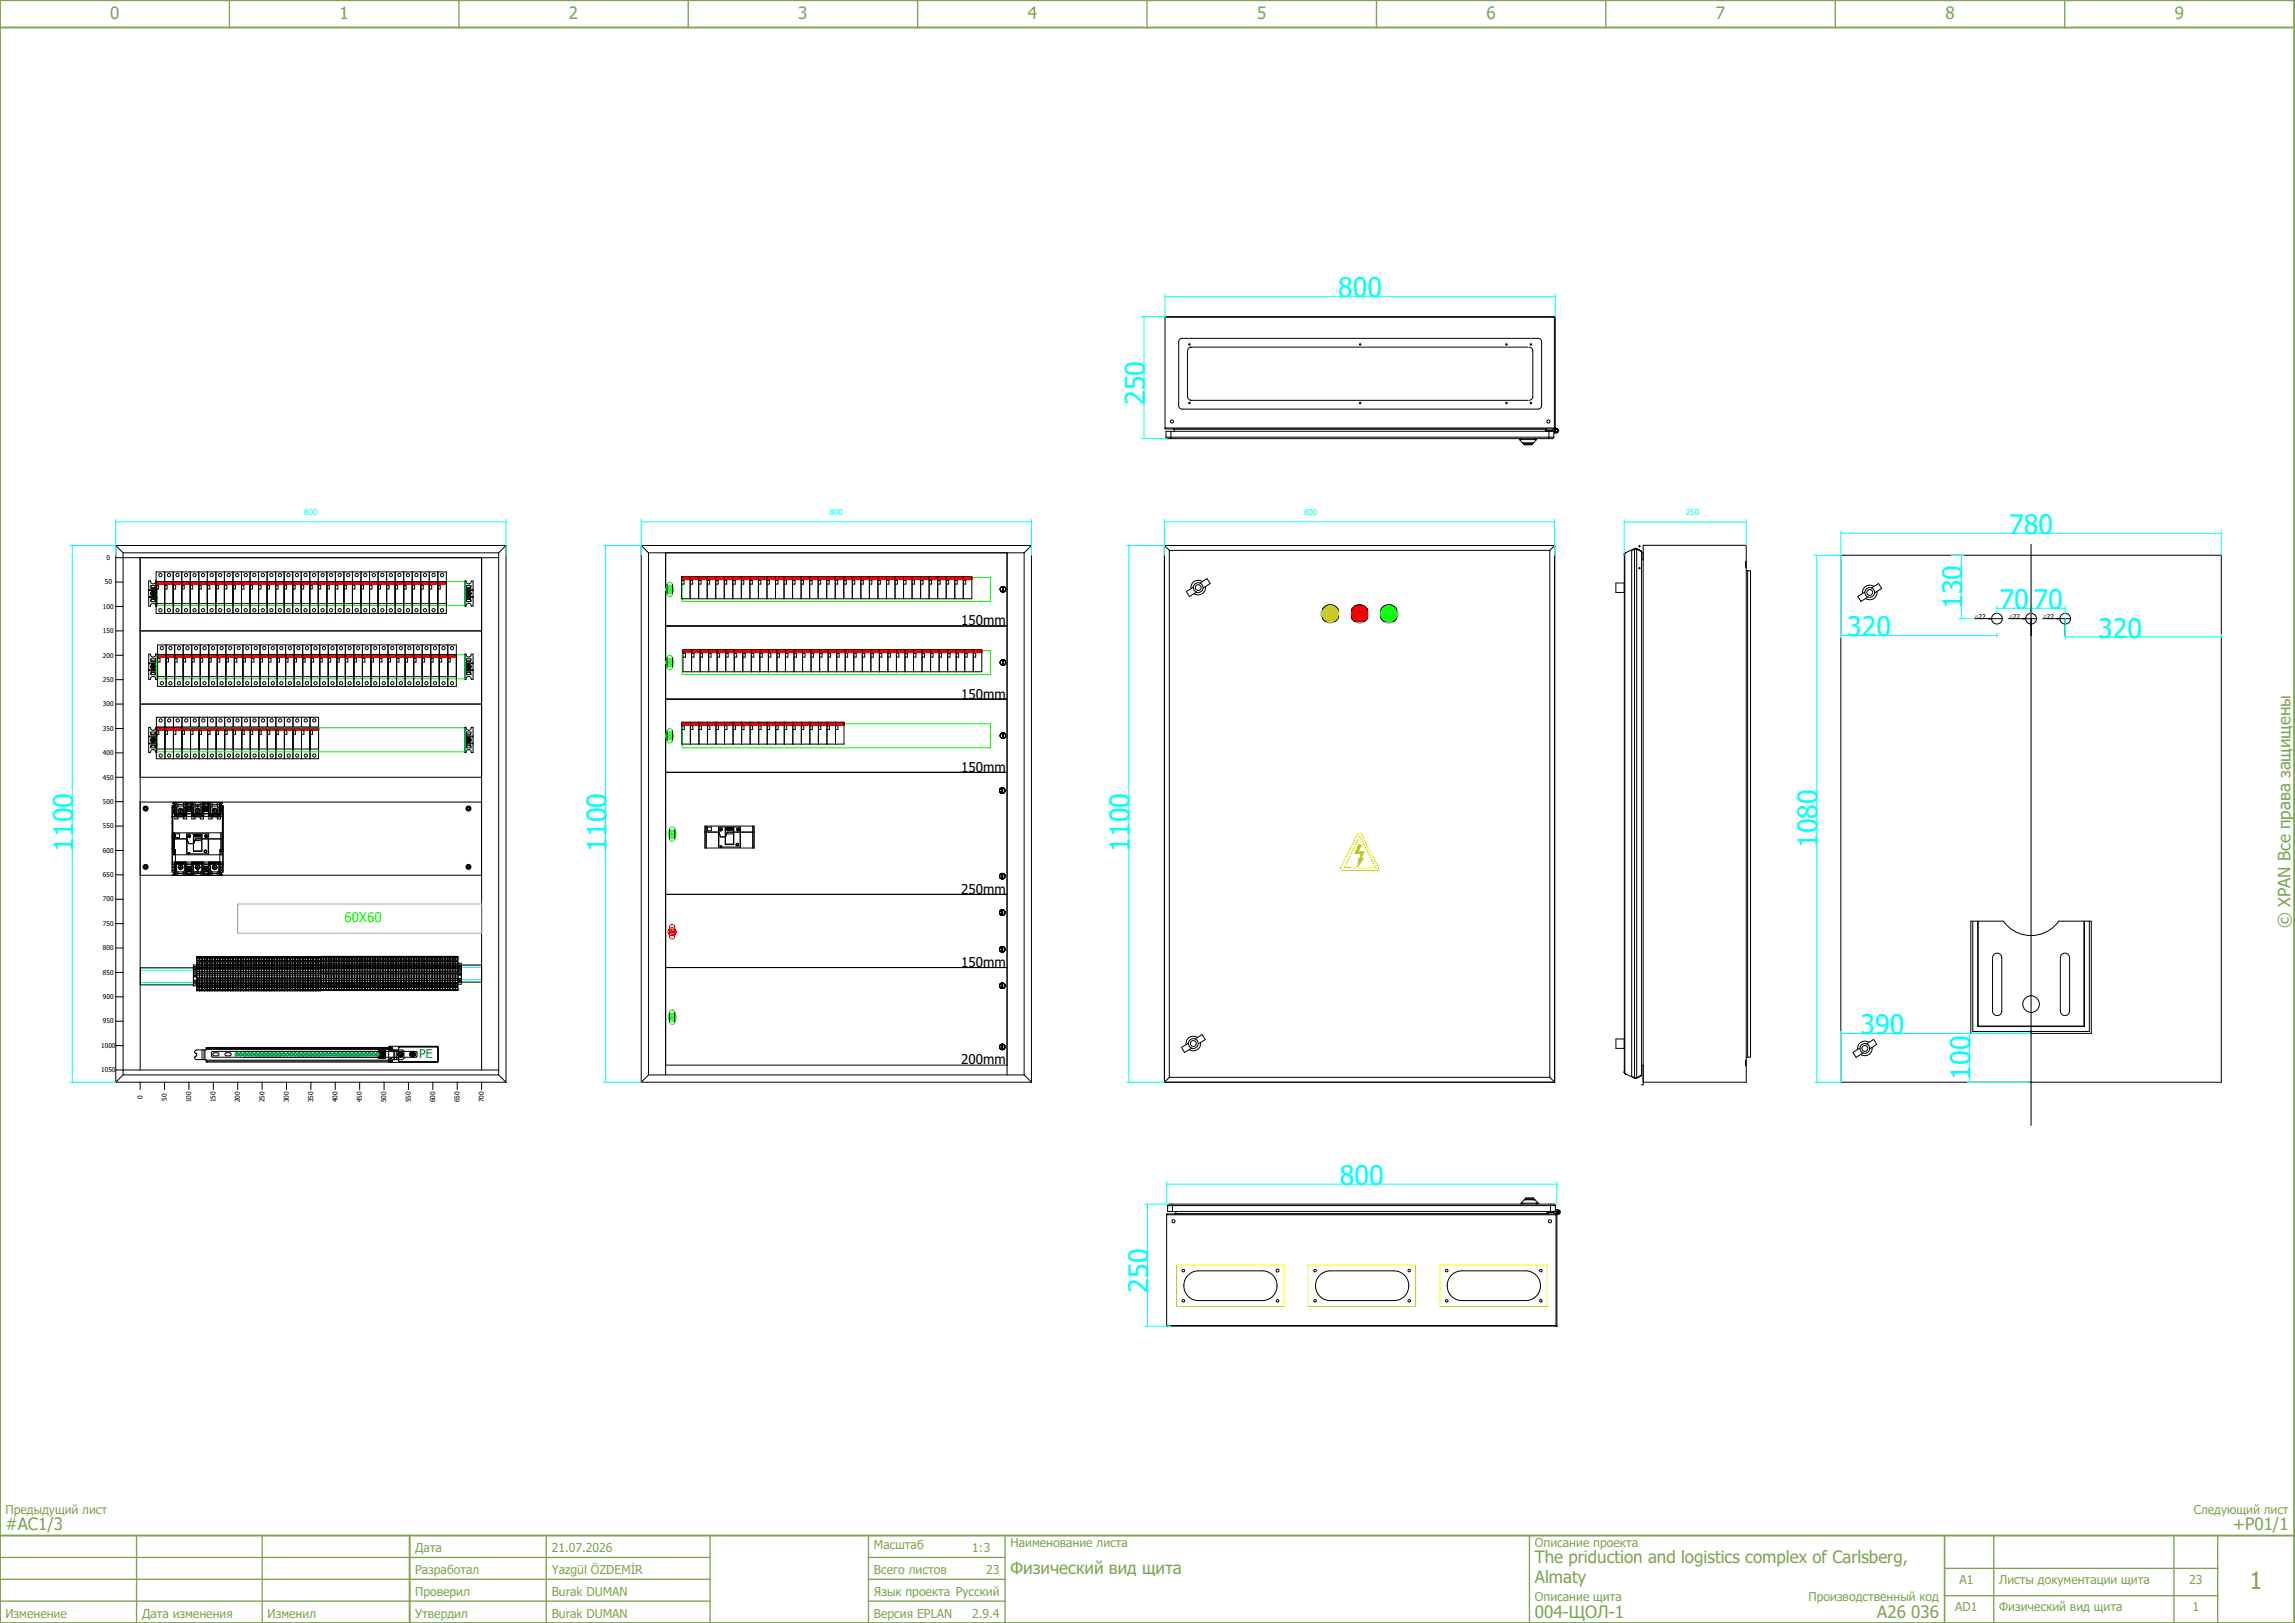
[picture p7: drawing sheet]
<svg xmlns="http://www.w3.org/2000/svg" width="420mm" height="297mm" viewBox="0 0 420 297" stroke-linecap="round" stroke-linejoin="round" font-family="sans-serif">
<defs><g id="words">
<g font-size="4.9" fill="#0ff">
<text x="245" y="54.4">800</text>
<text x="209.6" y="74.1" transform="rotate(-90 209.6 74.1)">250</text>
<text x="367.8" y="97.7">780</text>
<text x="359.2" y="111.4" transform="rotate(-90 359.2 111.4)">130</text>
<text x="366" y="111.5">70</text>
<text x="372.3" y="111.5">70</text>
<text x="338.2" y="116.5">320</text>
<text x="384.1" y="116.7">320</text>
<text x="13.4" y="155.9" transform="rotate(-90 13.4 155.9)">1100</text>
<text x="111" y="155.9" transform="rotate(-90 111 155.9)">1100</text>
<text x="206.8" y="155.9" transform="rotate(-90 206.8 155.9)">1100</text>
<text x="332.7" y="155.2" transform="rotate(-90 332.7 155.2)">1080</text>
<text x="340.6" y="189.3">390</text>
<text x="360.7" y="197.6" transform="rotate(-90 360.7 197.6)">100</text>
<text x="245.3" y="216.9">800</text>
<text x="210.2" y="236.6" transform="rotate(-90 210.2 236.6)">250</text>
</g>
<text font-size="4.3" fill="#7ca552" x="411.8" y="290.8">1</text>
<g font-size="3.1" fill="#7ca552">
<text x="20.2" y="3.4">0</text>
<text x="62.2" y="3.4">1</text>
<text x="104.2" y="3.4">2</text>
<text x="146.2" y="3.4">3</text>
<text x="188.2" y="3.4">4</text>
<text x="230.2" y="3.4">5</text>
<text x="272.2" y="3.4">6</text>
<text x="314.2" y="3.4">7</text>
<text x="356.2" y="3.4">8</text>
<text x="398.2" y="3.4">9</text>
<text x="419.4" y="169.9" transform="rotate(-90 419.4 169.9)">© XPAN Все права защищены</text>
<text x="1" y="280">#AC1/3</text>
<text x="408.8" y="280">+P01/1</text>
<text x="281" y="286">The priduction and logistics complex of Carlsberg,</text>
<text x="185" y="288.1">Физический вид щита</text>
<text x="281" y="289.8">Almaty</text>
<text x="281" y="296">004-ЩОЛ-1</text>
<text x="343.7" y="296">A26 036</text>
</g>
<g font-size="2.5">
<text x="176" y="114.4">150mm</text>
<text x="176" y="127.8">150mm</text>
<text x="176" y="141.2">150mm</text>
<text x="176" y="163.6">250mm</text>
<text x="176" y="177">150mm</text>
<text x="176" y="194.8">200mm</text>
</g>
<text font-size="2.5" fill="#0f0" x="63.1" y="168.8">60X60</text>
<text font-size="2.2" fill="#007f3f" x="76.7" y="193.7">PE</text>
<g font-size="2.2" fill="#7ca552">
<text x="1" y="277">Предыдущий лист</text>
<text x="401.6" y="277">Следующий лист</text>
<text x="76" y="284">Дата</text>
<text x="101" y="284">21.07.2026</text>
<text x="160" y="283.6">Масштаб</text>
<text x="178" y="284">1:3</text>
<text x="185" y="283">Наименование листа</text>
<text x="281" y="283">Описание проекта</text>
<text x="76" y="288">Разработал</text>
<text x="76" y="292">Проверил</text>
<text x="101" y="288">Yazgül ÖZDEMİR</text>
<text x="101" y="292">Burak DUMAN</text>
<text x="160" y="288">Всего листов</text>
<text x="160" y="292">Язык проекта Русский</text>
<text x="180.6" y="288">23</text>
<text x="281" y="293">Описание щита</text>
<text x="331.1" y="293">Производственный код</text>
<text x="358.7" y="289.9">A1</text>
<text x="366" y="289.9">Листы документации щита</text>
<text x="400.8" y="289.9">23</text>
<text x="1" y="296">Изменение</text>
<text x="26" y="296">Дата изменения</text>
<text x="49" y="296">Изменил</text>
<text x="76" y="296">Утвердил</text>
<text x="101" y="296">Burak DUMAN</text>
<text x="160" y="296">Версия EPLAN</text>
<text x="178" y="296">2.9.4</text>
<text x="358" y="294.9">AD1</text>
<text x="366" y="294.9">Физический вид щита</text>
<text x="401.4" y="294.9">1</text>
</g>
<g font-size="1.5" fill="#0ff">
<text x="55.7" y="94.3">800</text>
<text x="151.9" y="94.3">800</text>
<text x="238.8" y="94.3">800</text>
<text x="308.6" y="94.3">250</text>
</g>
<g font-size="1.2">
<text x="19.2" y="106.9">50</text>
<text x="19.5" y="102.5">0</text>
<text x="18.9" y="111.4">100</text>
<text x="361.6" y="113.2">∅22</text>
<text x="367.9" y="113.2">∅22</text>
<text x="374.1" y="113.2">∅22</text>
<text x="18.9" y="115.9">150</text>
<text x="18.9" y="120.3">200</text>
<text x="18.9" y="124.8">250</text>
<text x="18.9" y="129.3">300</text>
<text x="18.9" y="133.7">350</text>
<text x="18.9" y="138.2">400</text>
<text x="18.9" y="142.7">450</text>
<text x="18.9" y="147.1">500</text>
<text x="18.9" y="151.6">550</text>
<text x="18.9" y="156.1">600</text>
<text x="18.9" y="160.5">650</text>
<text x="18.9" y="165">700</text>
<text x="18.9" y="169.5">750</text>
<text x="18.9" y="173.9">800</text>
<text x="18.9" y="178.4">850</text>
<text x="18.9" y="182.8">900</text>
<text x="18.5" y="191.8">1000</text>
<text x="18.9" y="187.3">950</text>
<text x="18.5" y="196.2">1050</text>
<text x="26.1" y="201.1" transform="rotate(-90 26.1 201.1)">0</text>
<text x="30.5" y="201.4" transform="rotate(-90 30.5 201.4)">50</text>
<text x="35" y="201.7" transform="rotate(-90 35 201.7)">100</text>
<text x="39.5" y="201.7" transform="rotate(-90 39.5 201.7)">150</text>
<text x="43.9" y="201.7" transform="rotate(-90 43.9 201.7)">200</text>
<text x="48.4" y="201.7" transform="rotate(-90 48.4 201.7)">250</text>
<text x="52.9" y="201.7" transform="rotate(-90 52.9 201.7)">300</text>
<text x="57.3" y="201.7" transform="rotate(-90 57.3 201.7)">350</text>
<text x="61.8" y="201.7" transform="rotate(-90 61.8 201.7)">400</text>
<text x="66.3" y="201.7" transform="rotate(-90 66.3 201.7)">450</text>
<text x="70.7" y="201.7" transform="rotate(-90 70.7 201.7)">500</text>
<text x="75.2" y="201.7" transform="rotate(-90 75.2 201.7)">550</text>
<text x="79.6" y="201.7" transform="rotate(-90 79.6 201.7)">600</text>
<text x="84.1" y="201.7" transform="rotate(-90 84.1 201.7)">650</text>
<text x="88.6" y="201.7" transform="rotate(-90 88.6 201.7)">700</text>
</g>
<g font-size=".2">
<text x="36.1" y="178.7">2,5</text>
<text x="36.5" y="178.7">2,5</text>
<text x="37" y="178.7">2,5</text>
<text x="37.5" y="178.7">2,5</text>
<text x="38" y="178.7">2,5</text>
<text x="38.4" y="178.7">2,5</text>
<text x="38.9" y="178.7">2,5</text>
<text x="39.4" y="178.7">2,5</text>
<text x="39.8" y="178.7">2,5</text>
<text x="40.3" y="178.7">2,5</text>
<text x="40.8" y="178.7">2,5</text>
<text x="41.3" y="178.7">2,5</text>
<text x="41.7" y="178.7">2,5</text>
<text x="42.2" y="178.7">2,5</text>
<text x="42.7" y="178.7">2,5</text>
<text x="43.2" y="178.7">2,5</text>
<text x="43.6" y="178.7">2,5</text>
<text x="44.1" y="178.7">2,5</text>
<text x="44.6" y="178.7">2,5</text>
<text x="45.1" y="178.7">2,5</text>
<text x="45.5" y="178.7">2,5</text>
<text x="46" y="178.7">2,5</text>
<text x="46.5" y="178.7">2,5</text>
<text x="46.9" y="178.7">2,5</text>
<text x="47.4" y="178.7">2,5</text>
<text x="47.9" y="178.7">2,5</text>
<text x="48.4" y="178.7">2,5</text>
<text x="48.8" y="178.7">2,5</text>
<text x="49.3" y="178.7">2,5</text>
<text x="49.8" y="178.7">2,5</text>
<text x="50.3" y="178.7">2,5</text>
<text x="50.7" y="178.7">2,5</text>
<text x="51.2" y="178.7">2,5</text>
<text x="51.7" y="178.7">2,5</text>
<text x="52.2" y="178.7">2,5</text>
<text x="52.6" y="178.7">2,5</text>
<text x="53.1" y="178.7">2,5</text>
<text x="53.6" y="178.7">2,5</text>
<text x="54" y="178.7">2,5</text>
<text x="54.5" y="178.7">2,5</text>
<text x="55" y="178.7">2,5</text>
<text x="55.5" y="178.7">2,5</text>
<text x="55.9" y="178.7">2,5</text>
<text x="56.4" y="178.7">2,5</text>
<text x="56.9" y="178.7">2,5</text>
<text x="57.4" y="178.7">2,5</text>
<text x="57.8" y="178.7">2,5</text>
<text x="58.3" y="178.7">2,5</text>
<text x="58.8" y="178.6">2,5</text>
<text x="59.3" y="178.6">2,5</text>
<text x="59.7" y="178.6">2,5</text>
<text x="60.2" y="178.6">2,5</text>
<text x="60.7" y="178.6">2,5</text>
<text x="61.1" y="178.6">2,5</text>
<text x="61.6" y="178.6">2,5</text>
<text x="62.1" y="178.6">2,5</text>
<text x="62.6" y="178.6">2,5</text>
<text x="63" y="178.6">2,5</text>
<text x="63.5" y="178.6">2,5</text>
<text x="64" y="178.6">2,5</text>
<text x="64.5" y="178.6">2,5</text>
<text x="64.9" y="178.6">2,5</text>
<text x="65.4" y="178.6">2,5</text>
<text x="65.9" y="178.6">2,5</text>
<text x="66.4" y="178.6">2,5</text>
<text x="66.8" y="178.6">2,5</text>
<text x="67.3" y="178.6">2,5</text>
<text x="67.8" y="178.6">2,5</text>
<text x="68.2" y="178.6">2,5</text>
<text x="68.7" y="178.6">2,5</text>
<text x="69.2" y="178.6">2,5</text>
<text x="69.7" y="178.6">2,5</text>
<text x="70.1" y="178.6">2,5</text>
<text x="70.6" y="178.6">2,5</text>
<text x="71.1" y="178.6">2,5</text>
<text x="71.6" y="178.6">2,5</text>
<text x="72" y="178.6">2,5</text>
<text x="72.5" y="178.6">2,5</text>
<text x="73" y="178.6">2,5</text>
<text x="73.5" y="178.6">2,5</text>
<text x="73.9" y="178.6">2,5</text>
<text x="74.4" y="178.6">2,5</text>
<text x="74.9" y="178.6">2,5</text>
<text x="75.3" y="178.6">2,5</text>
<text x="75.8" y="178.6">2,5</text>
<text x="76.3" y="178.6">2,5</text>
<text x="76.8" y="178.6">2,5</text>
<text x="77.2" y="178.6">2,5</text>
<text x="77.7" y="178.6">2,5</text>
<text x="78.2" y="178.6">2,5</text>
<text x="78.7" y="178.6">2,5</text>
<text x="79.1" y="178.6">2,5</text>
<text x="79.6" y="178.6">2,5</text>
<text x="80.1" y="178.6">2,5</text>
<text x="80.6" y="178.6">2,5</text>
<text x="81" y="178.6">2,5</text>
<text x="81.5" y="178.6">2,5</text>
<text x="82" y="178.6">2,5</text>
<text x="82.4" y="178.6">2,5</text>
<text x="82.9" y="178.6">2,5</text>
<text x="83.4" y="178.6">2,5</text>
</g>
</g></defs>
<path d="M0 0h420v297h-420zM0 5h420M0 281h420M75 281v16" fill="none" stroke="#7ca552" stroke-width=".35"/>
<g fill="none" stroke="#7ca552" stroke-width=".25">
<path d="M42 0v5M84 0v5M126 0v5M168 0v5M210 0v5M252 0v5M294 0v5M336 0v5M378 0v5M0 285h130M0 289h130M0 293h130"/>
<path d="M25 281v16M48 281v16M100 281v16M130 281v16M159 281v16M159 285h25M159 289h25M159 293h25M184 281v16M280 281v16M356 287h50M356 281v16"/>
<path d="M356 292h50M365 281v16M398 281v16M406 281v16"/>
</g>
<g fill="none" stroke="#000" stroke-width=".18">
<path d="M33.3 133.7h.5v.7h-.5M33.3 137.1h25M33.3 133.1h25M33.3 131.3h25v7.6h-25zM34.9 131.3v7.6M34.9 133.7h.4v.7h-.4M36.4 133.7h.5v.7h-.5M36.4 131.3v7.6M38 131.3v7.6M38 133.7h.5v.7h-.5M39.6 133.7h.4v.7h-.4M39.6 131.3v7.6"/>
<path d="M41.1 133.7h.5v.7h-.5M41.1 131.3v7.6M42.7 133.7h.4v.7h-.4M42.7 131.3v7.6M44.3 133.7h.4v.7h-.4M44.3 131.3v7.6M45.8 133.7h.5v.7h-.5M45.8 131.3v7.6M47.4 133.7h.4v.7h-.4M47.4 131.3v7.6M48.9 133.7h.5v.7h-.5M48.9 131.3v7.6"/>
<path d="M50.5 133.7h.5v.7h-.5M50.5 131.3v7.6M52.1 133.7h.4v.7h-.4M52.1 131.3v7.6M53.6 133.7h.5v.7h-.5M53.6 131.3v7.6M55.2 133.7h.4v.7h-.4M55.2 131.3v7.6M56.8 133.7h.4v.7h-.4M56.8 131.3v7.6M25.7 146.8h62.4v13.4h-62.4zM26.3 158.5l.4-.2 .3 .2v.3l-.3 .2-.4-.2z"/>
<path d="M26.3 147.8l.4-.2 .3 .2v.4l-.3 .2-.4-.2zM31.5 147.7l.3 .1v.6l-.3 .1M31.5 158.6l.3 .1v.6h-.3M31.5 153h.1M31.5 153.1h.2M31.5 149.4h9.4M31.5 154.4h.2M31.5 157.8h9.4M31.5 149.4h.2M31.5 149.7h.1M31.5 148.9h9.4M31.5 152.9h.1"/>
<path d="M31.5 147.8h.1M31.5 150.8h.1M31.5 150.5h.1M31.5 153.5h.2M31.5 155.3h.2M31.5 155.8h.6M31.5 155.5h.6v4.2h-.3M31.5 153.3h.2M31.5 154.9h.2M31.5 155.4h.2M31.5 153.4h.2M31.5 154.3h.2"/>
<path d="M31.5 153.9h.2M31.5 153.8h.2M31.5 149h9.4M31.5 158.1h9.4M31.6 158.1h9.2M31.6 148.9v.1M31.6 147.5v10.6M31.6 147h.2v.5h-.3v12.1h.3v.5h-.2l.1 .1h2.7M31.6 147.5v1.5M31.6 147h.1M31.6 158.1v1.5M31.7 146.9l-.1 .1"/>
<path d="M31.7 153.5h2.5l.3 .9h.9M31.7 149.4v7h9v-7M31.7 146.9h.1M31.7 152.4h9M31.7 147.5v1.4M31.7 152.4v4M31.8 147.2h8.8M31.8 159.9h8.8M31.9 157.9h2.3M31.9 152.4v4M32 157.9h-.1M32 149.2h2.1"/>
<path d="M32 146.8v3.1h.6v-3.1M32 157.8v-.1h2.1v.1M32.1 152.6h.8v.7h-.8zM32.2 146.8v2.4M32.2 157.8v2.4M32.3 157.7v2.2l-.4 .3v-2.4h2.3v2.4l-.3-.3-.1-1.8h-1.5M32.3 147.8l.3-.3h.9l.3 .3v1.7M32.3 159.3l.3 .3v.6M32.6 158.7h.9M32.6 148.4h.9M33.1 147.9v.9M33.1 158.3v.9"/>
<path d="M33.6 146.8v3.1h.6v-3.1l-.3 .4-.1 1.8h-1.5M33.8 157.7v1.6l-.3 .3h-1.5v.6M33.9 149.2v.3h-1.6v-2.3l-.4-.4v2.4h2.3M33.9 146.8v2.4M33.9 157.8v2.4M34.1 157.9h.1M34.1 148.1h1M34.2 158.7l.1-.2h.6l.2 .2M34.2 148.4l.1 .1h.6l.2-.1M34.2 147.8l.1-.2h.6l.2 .2M34.2 159.3l.1 .1h.6l.2-.1M34.2 159.6h-.6v.6"/>
<path d="M34.2 152.6h4v3.7h-4zM34.2 159h.8M34.2 152.6v3.7M34.3 153.1h.6M34.4 158.9l.3-.1 .1 .2-.2 .2zM34.4 146.8h.1M34.4 146.8l-2.7 .1M34.5 146.8v.1M34.5 156.2h.3M34.5 146.9h.1M34.5 146.9v.1h-.2v.6h.6v-.6h-.1v-.1M34.5 153.1l.1-.2 .1 .2"/>
<path d="M34.6 153.1h.1M34.6 147.6v1M34.6 152.8v.5M34.6 156v.3M34.6 158.6v.8M34.8 146.9h.1M34.8 146.8v.1M34.8 146.8h2.8M34.8 146.8h.1M34.9 147v.2M34.9 159.9v.2M35.1 146.8l.3 .4v2.3h1.6v-2.3l.3-.4v2.4h-2.2z"/>
<path d="M35.1 157.9h2.2M35.1 149.2h2.2M35.1 157.9h.1M35.1 146.8v3.1h.6v-3.1M35.2 157.8v-.1h2v.1M35.3 146.8v2.4M35.3 157.8v2.4M35.4 158.1h1.6M35.4 149h1.6M35.4 157.7v2.2l-.3 .3v-2.4h2.2v2.4l-.3-.3v-2.2M35.4 147.8l.3-.3h.9l.4 .3M35.4 159.3l.3 .3v.6"/>
<path d="M35.4 153h1.6M35.4 152.9h1.5M35.4 153.2h1.5M35.4 153h1.5M35.4 152.7h1.5l.1 3.1h-1.6zM35.4 153.9h1.5M35.4 155.7h1.5M35.7 158.7h.9M35.7 148.4h.9M35.8 153.5h4.9M36 147.6h.4M36 159.5h.4"/>
<path d="M36.2 147.4v.3M36.2 147.9v.9M36.2 158.3v.9M36.2 159.3v.4M36.7 146.8v3.1h.6v-3.1M37 159.3l-.4 .3 .1 .6M37.1 146.8v2.4M37.1 157.8v2.4M37.3 157.9h.1M37.3 159h.9M37.3 148.4l.1 .1h.7l.1-.1M37.3 158.7l.1-.2h.7l.1 .2"/>
<path d="M37.3 147.8l.1-.2h.7l.1 .2M37.3 159.3l.1 .1h.7l.1-.1M37.3 148.1h.8M37.4 155.8h.1M37.5 153.1h.5M37.5 147v.2M37.5 159.9v.2M37.6 148l.2-.1 .1 .2-.2 .2zM37.6 146.8h.1M37.6 146.8v.1M37.6 146.9h.1M37.6 146.9v.1h-.2v.6h.7v-.6h-.2v-.1"/>
<path d="M37.7 153.1l.1 .1M37.7 147.7v.8M37.7 152.8v.5M37.7 158.5v1M37.8 152.9l-.2 .2M37.8 153l.1 .1M37.9 146.9h.1M37.9 146.8v.1M37.9 146.8l2.8 .1M37.9 146.8h.1M38 147v.2M38 159.9v.2"/>
<path d="M38.1 152.6v3.7M38.2 157.9h2.2M38.2 149.2h2.2M38.2 157.9h.1M38.2 146.8v3.1h.6v-3.1M38.3 157.8v-.1h2v.1M38.4 146.8v2.4M38.4 157.8v2.4M38.5 157.7v1.6l.3 .3M38.8 159.6v.6M38.8 158.7h1M38.8 148.4h1"/>
<path d="M39.3 147.9v.9M39.3 158.3v.9M39.8 146.8v3.1h.6v-3.1M40.1 157.7v2.2l.3 .3v-2.4h-2.2v2.4l.3-.3v-1.8h1.6M40.1 147.8l-.3-.3h-1l-.3 .3v1.7M40.1 159.3l-.3 .3v.6M40.1 149h-1.6v-1.8l-.3-.4v2.4h2.2v-2.4l-.3 .4v2.3h-1.6v-.3M40.2 146.8v2.4M40.2 157.8v2.4M40.2 155.8h.7M40.4 157.9h.1M40.4 152.4v4"/>
<path d="M40.6 152.4v4M40.6 147.5v1.4M40.7 146.9h.1M40.7 153.1h.2M40.7 153.5h-4.9l-.3 .9h-1l-.3-.9h-2.5M40.7 154.4h.2M40.7 149.4h.2M40.7 153.5h.2M40.7 155.3h.2M40.7 153.3h.2M40.7 154.9h.2M40.7 155.4h.2"/>
<path d="M40.7 153.4h.2M40.7 154.3h.2M40.7 153.9h.2M40.7 153.8h.2M40.7 146.9v.1M40.7 158.1v1.5M40.7 147h.1M40.7 147h-.1v.5h.3v12.1h-.3v.5h.1l-.1 .1h-2.7M40.7 147.5v1.5M40.8 149v9.1M40.8 153h.1M40.8 147.5v5.8"/>
<path d="M40.8 149.7h.1M40.8 152.9h.1M40.8 147.8h.1M40.8 150.8h.1M40.8 150.5h.1M40.9 147.7l-.4 .1v.6l.4 .1M40.9 158.6l-.4 .1v.6h.4M40.9 155.5h-.7v4.2h.4M85.4 158.5l.4-.2 .3 .2v.3l-.3 .2-.4-.2zM85.4 147.8l.4-.2 .3 .2v.4l-.3 .2-.4-.2zM129 152.3h2.6l.3 .9h.9M129.1 151.2h9v4h-9z"/>
<path d="M129.1 151.2v4M129.3 151.2v4M129.5 151.4h.7v.6h-.7zM131.5 151.4h4.1v3.6h-4.1zM131.6 151.4v3.6M131.7 151.8h.6M131.8 154.9h.3M131.9 151.8l.1 .1M132 151.5v.6M132 154.8v.3M132 151.7l-.1 .1M132 151.8h.1"/>
<path d="M132.8 151.8h1.5M132.8 152.6h1.5M132.8 151.7h1.5M132.8 151.9h1.5M132.8 154.5h1.5M132.8 151.5h1.5v3.1h-1.5zM133.2 152.3h4.9M134.8 154.5v.1M134.8 151.8h.6M135 151.8l.1-.1 .1 .1M135 154.4a.19 .19 0 0 1 .1 .3 .19 .19 0 0 1-.3-.1M135 154.4l-.2 .1"/>
<path d="M135.1 151.8h.1M135.1 151.5v.6M135.5 151.4v3.6M137.8 151.2v4M138 151.2v4M138.1 152.3h-5l-.3 .9h-.9l-.3-.9h-2.6M34.5 160.2h-.1M34.5 160.2v-.1h-.2v-.6h.6v.6h-.1v.1M34.8 160.2h.1M34.8 160.2h2.8M35.1 160.2v-.6h2.2v.6M37.6 160.2h.1"/>
<path d="M37.9 160.2v-.1h.2v-.6h-.7v.6h.2v.1M37.9 160.2h.1M38.2 160.2v-.6h2.2v.6M217.7 233.2l1.1-.5 .6-.1h11.7a2.72 2.72 0 0 1 2.7 2.7 2.72 2.72 0 0 1-2.7 2.7h-11.7a2.73 2.73 0 0 1-2.5-1.8 2.73 2.73 0 0 1 .8-3zM241.8 233.2l1.1-.5 .6-.1h11.7a2.72 2.72 0 0 1 2.7 2.7 2.72 2.72 0 0 1-2.7 2.7h-11.7a2.73 2.73 0 0 1-2.5-1.8 2.73 2.73 0 0 1 .8-3z"/>
<circle cx="34.1" cy="131.9" r=".3"/>
<circle cx="34.1" cy="138.3" r=".3"/>
<circle cx="35.7" cy="131.9" r=".3"/>
<circle cx="35.7" cy="138.3" r=".3"/>
<circle cx="37.2" cy="131.9" r=".3"/>
<circle cx="37.2" cy="138.3" r=".3"/>
<circle cx="38.8" cy="131.9" r=".3"/>
<circle cx="38.8" cy="138.3" r=".3"/>
<circle cx="40.4" cy="131.9" r=".3"/>
<circle cx="40.4" cy="138.3" r=".3"/>
<circle cx="41.9" cy="131.9" r=".3"/>
<circle cx="41.9" cy="138.3" r=".3"/>
<circle cx="43.5" cy="131.9" r=".3"/>
<circle cx="43.5" cy="138.3" r=".3"/>
<circle cx="45" cy="131.9" r=".3"/>
<circle cx="45" cy="138.3" r=".3"/>
<circle cx="46.6" cy="131.9" r=".3"/>
<circle cx="46.6" cy="138.3" r=".3"/>
<circle cx="48.2" cy="131.9" r=".3"/>
<circle cx="48.2" cy="138.3" r=".3"/>
<circle cx="49.7" cy="131.9" r=".3"/>
<circle cx="49.7" cy="138.3" r=".3"/>
<circle cx="51.3" cy="131.9" r=".3"/>
<circle cx="51.3" cy="138.3" r=".3"/>
<circle cx="52.9" cy="138.3" r=".3"/>
<circle cx="52.9" cy="131.9" r=".3"/>
<circle cx="54.4" cy="131.9" r=".3"/>
<circle cx="54.4" cy="138.3" r=".3"/>
<circle cx="56" cy="138.3" r=".3"/>
<circle cx="56" cy="131.9" r=".3"/>
<circle cx="57.5" cy="131.9" r=".3"/>
<circle cx="57.5" cy="138.3" r=".3"/>
<circle cx="26.7" cy="148" r=".46"/>
<circle cx="26.7" cy="148" r=".32"/>
<circle cx="26.7" cy="158.7" r=".32"/>
<circle cx="26.7" cy="158.7" r=".46"/>
<circle cx="26.7" cy="148" r=".21"/>
<circle cx="26.7" cy="158.7" r=".17"/>
<circle cx="26.7" cy="148" r=".17"/>
<circle cx="26.7" cy="158.7" r=".21"/>
<circle cx="33.1" cy="158.7" r=".45"/>
<circle cx="33.1" cy="148.4" r=".45"/>
<circle cx="33.1" cy="158.7" r=".36"/>
<circle cx="33.1" cy="158.7" r=".4"/>
<circle cx="33.1" cy="148.4" r=".4"/>
<circle cx="33.1" cy="148.4" r=".36"/>
<circle cx="34.6" cy="148.1" r=".41"/>
<circle cx="34.6" cy="153" r=".22"/>
<circle cx="34.6" cy="148.1" r=".46"/>
<circle cx="34.6" cy="153" r=".27"/>
<circle cx="34.6" cy="159" r=".34"/>
<circle cx="34.6" cy="159" r=".38"/>
<circle cx="34.6" cy="159" r=".31"/>
<circle cx="34.6" cy="156.2" r=".14"/>
<circle cx="34.6" cy="148.1" r=".2"/>
<circle cx="36.2" cy="158.7" r=".4"/>
<circle cx="36.2" cy="148.4" r=".4"/>
<circle cx="36.2" cy="148.4" r=".45"/>
<circle cx="36.2" cy="158.7" r=".45"/>
<circle cx="36.2" cy="158.7" r=".36"/>
<circle cx="36.2" cy="148.4" r=".36"/>
<circle cx="36.2" cy="147.6" r=".18"/>
<circle cx="36.2" cy="159.5" r=".18"/>
<circle cx="37.6" cy="155.8" r=".24"/>
<circle cx="37.6" cy="155.8" r=".19"/>
<circle cx="37.7" cy="153" r=".22"/>
<circle cx="37.7" cy="159" r=".46"/>
<circle cx="37.7" cy="148.1" r=".38"/>
<circle cx="37.7" cy="148.1" r=".31"/>
<circle cx="37.7" cy="159" r=".41"/>
<circle cx="37.7" cy="153" r=".27"/>
<circle cx="37.7" cy="148.1" r=".34"/>
<circle cx="37.7" cy="159" r=".2"/>
<circle cx="39.3" cy="158.7" r=".4"/>
<circle cx="39.3" cy="148.4" r=".4"/>
<circle cx="39.3" cy="158.7" r=".45"/>
<circle cx="39.3" cy="148.4" r=".45"/>
<circle cx="39.3" cy="158.7" r=".36"/>
<circle cx="39.3" cy="148.4" r=".36"/>
<circle cx="85.8" cy="148" r=".46"/>
<circle cx="85.8" cy="158.7" r=".46"/>
<circle cx="85.8" cy="148" r=".32"/>
<circle cx="85.8" cy="158.7" r=".32"/>
<circle cx="85.8" cy="158.7" r=".17"/>
<circle cx="85.8" cy="148" r=".21"/>
<circle cx="85.8" cy="148" r=".17"/>
<circle cx="85.8" cy="158.7" r=".21"/>
<circle cx="132" cy="151.8" r=".22"/>
<circle cx="132" cy="151.8" r=".27"/>
<circle cx="132" cy="154.9" r=".14"/>
<circle cx="135" cy="154.6" r=".24"/>
<circle cx="135.1" cy="151.8" r=".27"/>
<circle cx="135.1" cy="151.8" r=".22"/>
<circle cx="216.6" cy="232.5" r=".23"/>
<circle cx="216.6" cy="238.1" r=".23"/>
<circle cx="233.9" cy="232.5" r=".27"/>
<circle cx="233.9" cy="238.1" r=".23"/>
<circle cx="240.8" cy="232.5" r=".23"/>
<circle cx="240.8" cy="238.1" r=".23"/>
<circle cx="258" cy="232.5" r=".23"/>
<circle cx="258" cy="238.1" r=".23"/>
</g>
<g fill="#f00" stroke="#f00" stroke-width=".18">
<path d="M34.1 133.5h.1z"/>
<path d="M33.7 133.2v.3z"/>
<path d="M33.3 133.1l1.6 .1z"/>
<path d="M33.3 133.5l1.6 .1z"/>
<path d="M33.3 133.2h.3l-.1 .3h-.2z"/>
<path d="M33.4 133.3l1.5 .1z"/>
<path d="M33.7 133.4l.1 .2h-.2z"/>
<path d="M33.8 133.2h.1v.3z"/>
<path d="M34.1 133.2h.1z"/>
<path d="M34.1 133.3h.1z"/>
<path d="M34.3 133.2v.3z"/>
<path d="M34.3 133.2h.6z"/>
<path d="M34.4 133.2h.5z"/>
<path d="M34 133.2v.3z"/>
<path d="M34.3 133.5h.6z"/>
<path d="M34.4 133.5h.5z"/>
<path d="M34.4 133.4l.5 .1z"/>
<path d="M34.4 133.4h.5z"/>
<path d="M34.4 133.3h.5z"/>
<path d="M34.3 133.3h.6z"/>
<path d="M34.4 133.2l.5 .1z"/>
<path d="M35.6 133.5h.1z"/>
<path d="M35.3 133.2v.3z"/>
<path d="M34.9 133.1l1.5 .1z"/>
<path d="M34.9 133.5l1.5 .1z"/>
<path d="M34.9 133.2h.3l-.1 .3h-.2z"/>
<path d="M34.9 133.3l1.5 .1z"/>
<path d="M35.2 133.4l.2 .2h-.2z"/>
<path d="M35.3 133.2h.2v.3z"/>
<path d="M35.6 133.2h.1z"/>
<path d="M35.6 133.3h.1z"/>
<path d="M35.8 133.2v.3z"/>
<path d="M35.9 133.2h.5z"/>
<path d="M35.6 133.2v.3z"/>
<path d="M35.9 133.5h.5z"/>
<path d="M36 133.5h.4z"/>
<path d="M36 133.4l.4 .1z"/>
<path d="M36 133.4h.4z"/>
<path d="M35.9 133.4h.5z"/>
<path d="M35.9 133.3h.5z"/>
<path d="M35.9 133.2l.5 .1z"/>
<path d="M37.2 133.5h.1z"/>
<path d="M36.8 133.2v.3z"/>
<path d="M36.4 133.1l1.6 .1z"/>
<path d="M36.4 133.5l1.6 .1z"/>
<path d="M36.4 133.2h.4l-.1 .3h-.3z"/>
<path d="M36.5 133.3l1.5 .1z"/>
<path d="M36.8 133.4l.1 .2h-.2z"/>
<path d="M36.9 133.2h.1v.3z"/>
<path d="M37.2 133.2h.1z"/>
<path d="M37.2 133.3h.1z"/>
<path d="M37.4 133.2v.3z"/>
<path d="M37.5 133.2h.5z"/>
<path d="M37.1 133.2l.1 .3z"/>
<path d="M37.5 133.5h.5z"/>
<path d="M37.5 133.4l.5 .1z"/>
<path d="M37.5 133.4h.5z"/>
<path d="M37.5 133.3h.5z"/>
<path d="M37.5 133.2l.5 .1z"/>
<path d="M38.8 133.5h.1z"/>
<path d="M38.4 133.2v.3z"/>
<path d="M38 133.1l1.6 .1z"/>
<path d="M38 133.5l1.6 .1z"/>
<path d="M38 133.2h.3l-.1 .3h-.2z"/>
<path d="M38.1 133.3l1.5 .1z"/>
<path d="M38.3 133.4l.2 .2h-.2z"/>
<path d="M38.5 133.2h.1v.3z"/>
<path d="M38.8 133.2h.1z"/>
<path d="M38.8 133.3h.1z"/>
<path d="M38.9 133.2l.1 .3z"/>
<path d="M39 133.2h.6z"/>
<path d="M39.1 133.2h.5z"/>
<path d="M38.7 133.2v.3z"/>
<path d="M39 133.5h.6z"/>
<path d="M39.1 133.5h.5z"/>
<path d="M39.1 133.4l.5 .1z"/>
<path d="M39.1 133.4h.5z"/>
<path d="M39 133.3h.6z"/>
<path d="M39.1 133.3h.5z"/>
<path d="M39.1 133.2l.5 .1z"/>
<path d="M40.3 133.5h.1z"/>
<path d="M39.9 133.2l.1 .3z"/>
<path d="M39.6 133.1l1.5 .1z"/>
<path d="M39.6 133.5l1.5 .1z"/>
<path d="M39.6 133.2h.3l-.1 .3h-.2z"/>
<path d="M39.6 133.3l1.5 .1z"/>
<path d="M39.9 133.4l.1 .2h-.1z"/>
<path d="M40 133.2h.2v.3z"/>
<path d="M40.3 133.2h.1z"/>
<path d="M40.3 133.3h.1z"/>
<path d="M40.5 133.2v.3z"/>
<path d="M40.6 133.2h.5z"/>
<path d="M40.3 133.2v.3z"/>
<path d="M40.6 133.5h.5z"/>
<path d="M40.7 133.4l.4 .1z"/>
<path d="M40.7 133.4h.4z"/>
<path d="M40.6 133.4h.5z"/>
<path d="M40.6 133.3h.5z"/>
<path d="M40.6 133.2l.5 .1z"/>
<path d="M41.9 133.5h.1z"/>
<path d="M41.5 133.2v.3z"/>
<path d="M41.1 133.1l1.6 .1z"/>
<path d="M41.1 133.5l1.6 .1z"/>
<path d="M41.1 133.2h.3l-.1 .3h-.2z"/>
<path d="M41.2 133.3l1.5 .1z"/>
<path d="M41.5 133.4l.1 .2h-.2z"/>
<path d="M41.6 133.2h.1v.3z"/>
<path d="M41.9 133.2h.1z"/>
<path d="M41.9 133.3h.1z"/>
<path d="M42.1 133.2v.3z"/>
<path d="M42.1 133.2h.6z"/>
<path d="M42.2 133.2h.5z"/>
<path d="M41.8 133.2v.3z"/>
<path d="M42.1 133.5h.6z"/>
<path d="M42.2 133.5h.5z"/>
<path d="M42.2 133.4l.5 .1z"/>
<path d="M42.2 133.4h.5z"/>
<path d="M42.2 133.3h.5z"/>
<path d="M42.1 133.3h.6z"/>
<path d="M42.2 133.2l.5 .1z"/>
<path d="M43.4 133.5h.2z"/>
<path d="M43.1 133.2v.3z"/>
<path d="M42.7 133.1l1.6 .1z"/>
<path d="M42.7 133.5l1.6 .1z"/>
<path d="M42.7 133.2h.3l-.1 .3h-.2z"/>
<path d="M42.8 133.3l1.5 .1z"/>
<path d="M43 133.4l.2 .2h-.2z"/>
<path d="M43.1 133.2h.2v.3z"/>
<path d="M43.4 133.2h.2z"/>
<path d="M43.5 133.2h.1z"/>
<path d="M43.4 133.3h.2z"/>
<path d="M43.5 133.3h.1z"/>
<path d="M43.6 133.2l.1 .3z"/>
<path d="M43.7 133.2h.6z"/>
<path d="M43.4 133.2v.3z"/>
<path d="M43.7 133.5h.6z"/>
<path d="M43.8 133.5h.5z"/>
<path d="M43.8 133.4l.5 .1z"/>
<path d="M43.8 133.4h.5z"/>
<path d="M43.7 133.3h.6z"/>
<path d="M43.8 133.2l.5 .1z"/>
<path d="M43.8 133.2h.5z"/>
<path d="M45 133.5h.1z"/>
<path d="M44.6 133.2l.1 .3z"/>
<path d="M44.3 133.1l1.5 .1z"/>
<path d="M44.3 133.5l1.5 .1z"/>
<path d="M44.3 133.2h.3l-.1 .3h-.2z"/>
<path d="M44.3 133.3l1.5 .1z"/>
<path d="M44.6 133.4l.1 .2h-.1z"/>
<path d="M44.7 133.2h.2v.3z"/>
<path d="M45 133.2h.1z"/>
<path d="M45 133.3h.1z"/>
<path d="M45.2 133.2v.3z"/>
<path d="M45.3 133.2h.5z"/>
<path d="M44.9 133.2l.1 .3z"/>
<path d="M45.3 133.5h.5z"/>
<path d="M45.3 133.4l.5 .1z"/>
<path d="M45.3 133.4h.5z"/>
<path d="M45.3 133.3h.5z"/>
<path d="M45.3 133.2l.5 .1z"/>
<path d="M46.6 133.5h.1z"/>
<path d="M46.2 133.2v.3z"/>
<path d="M45.8 133.1l1.6 .1z"/>
<path d="M45.8 133.5l1.6 .1z"/>
<path d="M45.8 133.2h.3l-.1 .3h-.2z"/>
<path d="M45.9 133.3l1.5 .1z"/>
<path d="M46.2 133.4l.1 .2h-.2z"/>
<path d="M46.3 133.2h.1v.3z"/>
<path d="M46.6 133.2h.1z"/>
<path d="M46.6 133.3h.1z"/>
<path d="M46.8 133.2v.3z"/>
<path d="M46.8 133.2h.6z"/>
<path d="M46.9 133.2h.5z"/>
<path d="M46.5 133.2v.3z"/>
<path d="M46.8 133.5h.6z"/>
<path d="M46.9 133.5h.5z"/>
<path d="M46.9 133.4l.5 .1z"/>
<path d="M46.9 133.4h.5z"/>
<path d="M46.9 133.3h.5z"/>
<path d="M46.8 133.3h.6z"/>
<path d="M46.9 133.2l.5 .1z"/>
<path d="M48.1 133.5h.2z"/>
<path d="M47.8 133.2v.3z"/>
<path d="M47.4 133.1l1.5 .1z"/>
<path d="M47.4 133.5l1.5 .1z"/>
<path d="M47.4 133.2h.3l-.1 .3h-.2z"/>
<path d="M47.4 133.3l1.5 .1z"/>
<path d="M47.7 133.4l.2 .2h-.2z"/>
<path d="M47.8 133.2h.2v.3z"/>
<path d="M48.1 133.2h.2z"/>
<path d="M48.2 133.2h.1z"/>
<path d="M48.1 133.3h.2z"/>
<path d="M48.2 133.3h.1z"/>
<path d="M48.3 133.2v.3z"/>
<path d="M48.4 133.2h.5z"/>
<path d="M48.1 133.2v.3z"/>
<path d="M48.4 133.5h.5z"/>
<path d="M48.5 133.5h.4z"/>
<path d="M48.5 133.4l.4 .1z"/>
<path d="M48.5 133.4h.4z"/>
<path d="M48.4 133.3h.5z"/>
<path d="M48.4 133.2l.5 .1z"/>
<path d="M49.7 133.5h.1z"/>
<path d="M49.3 133.2v.3z"/>
<path d="M48.9 133.1l1.6 .1z"/>
<path d="M48.9 133.5l1.6 .1z"/>
<path d="M48.9 133.2h.4l-.1 .3h-.3z"/>
<path d="M49 133.3l1.5 .1z"/>
<path d="M49.3 133.4l.1 .2h-.2z"/>
<path d="M49.4 133.2h.2v.3z"/>
<path d="M49.7 133.2h.1z"/>
<path d="M49.7 133.3h.1z"/>
<path d="M49.9 133.2v.3z"/>
<path d="M50 133.2h.5z"/>
<path d="M49.6 133.2l.1 .3z"/>
<path d="M50 133.5h.5z"/>
<path d="M50 133.4l.5 .1z"/>
<path d="M50 133.4h.5z"/>
<path d="M50 133.3h.5z"/>
<path d="M50 133.2l.5 .1z"/>
<path d="M51.3 133.5h.1z"/>
<path d="M50.9 133.2v.3z"/>
<path d="M50.5 133.1l1.6 .1z"/>
<path d="M50.5 133.5l1.6 .1z"/>
<path d="M50.5 133.2h.3l-.1 .3h-.2z"/>
<path d="M50.6 133.3l1.5 .1z"/>
<path d="M50.8 133.4l.2 .2h-.2z"/>
<path d="M51 133.2h.1v.3z"/>
<path d="M51.3 133.2h.1z"/>
<path d="M51.3 133.3h.1z"/>
<path d="M51.4 133.2l.1 .3z"/>
<path d="M51.5 133.2h.6z"/>
<path d="M51.6 133.2h.5z"/>
<path d="M51.2 133.2v.3z"/>
<path d="M51.5 133.5h.6z"/>
<path d="M51.6 133.5h.5z"/>
<path d="M51.6 133.4l.5 .1z"/>
<path d="M51.6 133.4h.5z"/>
<path d="M51.5 133.3h.6z"/>
<path d="M51.6 133.3h.5z"/>
<path d="M51.6 133.2l.5 .1z"/>
<path d="M52.8 133.5h.1z"/>
<path d="M52.4 133.2l.1 .3z"/>
<path d="M52.1 133.1l1.5 .1z"/>
<path d="M52.1 133.5l1.5 .1z"/>
<path d="M52.1 133.2h.3l-.1 .3h-.2z"/>
<path d="M52.1 133.3l1.5 .1z"/>
<path d="M52.4 133.4l.1 .2h-.1z"/>
<path d="M52.5 133.2h.2v.3z"/>
<path d="M52.8 133.2h.1z"/>
<path d="M52.8 133.3h.1z"/>
<path d="M53 133.2v.3z"/>
<path d="M53.1 133.2h.5z"/>
<path d="M52.8 133.2v.3z"/>
<path d="M53.1 133.5h.5z"/>
<path d="M53.2 133.4l.4 .1z"/>
<path d="M53.2 133.4h.4z"/>
<path d="M53.1 133.4h.5z"/>
<path d="M53.1 133.3h.5z"/>
<path d="M53.1 133.2l.5 .1z"/>
<path d="M54.4 133.5h.1z"/>
<path d="M54 133.2v.3z"/>
<path d="M53.6 133.1l1.6 .1z"/>
<path d="M53.6 133.5l1.6 .1z"/>
<path d="M53.6 133.2h.3l-.1 .3h-.2z"/>
<path d="M53.7 133.3l1.5 .1z"/>
<path d="M54 133.4l.1 .2h-.2z"/>
<path d="M54.1 133.2h.1v.3z"/>
<path d="M54.4 133.2h.1z"/>
<path d="M54.4 133.3h.1z"/>
<path d="M54.6 133.2v.3z"/>
<path d="M54.6 133.2h.6z"/>
<path d="M54.7 133.2h.5z"/>
<path d="M54.3 133.2v.3z"/>
<path d="M54.6 133.5h.6z"/>
<path d="M54.7 133.5h.5z"/>
<path d="M54.7 133.4l.5 .1z"/>
<path d="M54.7 133.4h.5z"/>
<path d="M54.7 133.3h.5z"/>
<path d="M54.6 133.3h.6z"/>
<path d="M54.7 133.2l.5 .1z"/>
<path d="M55.9 133.5h.2z"/>
<path d="M55.6 133.2v.3z"/>
<path d="M55.2 133.1l1.6 .1z"/>
<path d="M55.2 133.5l1.6 .1z"/>
<path d="M55.2 133.2h.3l-.1 .3h-.2z"/>
<path d="M55.3 133.3l1.5 .1z"/>
<path d="M55.5 133.4l.2 .2h-.2z"/>
<path d="M55.6 133.2h.2v.3z"/>
<path d="M55.9 133.2h.2z"/>
<path d="M56 133.2h.1z"/>
<path d="M55.9 133.3h.2z"/>
<path d="M56 133.3h.1z"/>
<path d="M56.1 133.2l.1 .3z"/>
<path d="M56.2 133.2h.6z"/>
<path d="M55.9 133.2v.3z"/>
<path d="M56.2 133.5h.6z"/>
<path d="M56.3 133.5h.5z"/>
<path d="M56.3 133.4l.5 .1z"/>
<path d="M56.3 133.4h.5z"/>
<path d="M56.2 133.3h.6z"/>
<path d="M56.3 133.3h.5z"/>
<path d="M56.3 133.2l.5 .1z"/>
<path d="M56.3 133.2h.5z"/>
<path d="M57.5 133.5h.1z"/>
<path d="M57.1 133.2l.1 .3z"/>
<path d="M56.8 133.1l1.5 .1z"/>
<path d="M56.8 133.5l1.5 .1z"/>
<path d="M56.8 133.2h.3l-.1 .3h-.2z"/>
<path d="M56.8 133.3l1.5 .1z"/>
<path d="M57.1 133.4l.1 .2h-.1z"/>
<path d="M57.2 133.2h.2v.3z"/>
<path d="M57.5 133.2h.1z"/>
<path d="M57.5 133.3h.1z"/>
<path d="M57.7 133.2v.3z"/>
<path d="M57.8 133.2h.5z"/>
<path d="M57.4 133.2l.1 .3z"/>
<path d="M57.8 133.5h.5z"/>
<path d="M57.8 133.4l.5 .1z"/>
<path d="M57.8 133.4h.5z"/>
<path d="M57.8 133.3h.5z"/>
<path d="M57.8 133.2l.5 .1z"/>
</g>
<g fill="none" stroke="#f00" stroke-width=".18">
<path d="M33.3 133.5h25M33.3 133.2h25M33.3 133.1h25v.5h-25zM33.6 133.6l.1-.2 .1 .2M33.6 133.2l-.1 .3M33.7 133.2v.3M33.8 133.2l.1 .3M33.9 133.2v.3M34 133.2v.3M34.1 133.2h.1M34.1 133.3h.1M34.1 133.2v.1"/>
<path d="M34.1 133.5h.1M34.1 133.4h.1M34.1 133.4v.1M34.2 133.2v.3M34.3 133.2v.3M34.3 133.2h.1M34.3 133.3h.1M34.4 133.3h.1M34.4 133.2h.1M34.4 133.3h.5M34.4 133.3h-.1M34.4 133.2h.5"/>
<path d="M34.4 133.2v.1M34.4 133.5h.5M34.4 133.5h-.1M34.4 133.4h.1M34.4 133.5h.1M34.4 133.4h.5M34.4 133.4v.1M34.9 133.1v.5M34.9 133.3h-1.5l1.5 .1M35.2 133.6v-.2l.2 .2M35.2 133.2l-.1 .3M35.3 133.2v.3"/>
<path d="M35.3 133.2l.1 .3M35.5 133.2v.3M35.6 133.2v.3M35.6 133.2l.1 .3M35.6 133.2h.1M35.6 133.3h.1M35.7 133.3h.1M35.7 133.2h.1M35.7 133.3h-.1M35.7 133.2v.1M35.7 133.5h.1M35.7 133.4h.1"/>
<path d="M35.7 133.4v.1M35.7 133.2v.3M35.8 133.2v.3M35.9 133.2h.1M35.9 133.3h.1M35.9 133.3h.5M35.9 133.2h.5M35.9 133.2v.1M35.9 133.5h.5M35.9 133.5h.1M35.9 133.4h.1M36 133.4h.4"/>
<path d="M36 133.4l-.1 .1M36 133.4h.1M36.4 133.3h-1.5l1.5 .1M36.4 133.1v.5M36.7 133.6l.1-.2 .1 .2M36.8 133.2l-.1 .3M36.8 133.2v.3M36.9 133.2l.1 .3M37 133.2v.3M37.1 133.2v.3M37.2 133.2v.3M37.2 133.2h.1"/>
<path d="M37.2 133.3h.1M37.2 133.5h.1M37.2 133.2v.1M37.2 133.4h.1M37.3 133.5h-.1M37.3 133.4h.1M37.3 133.4v.1M37.3 133.2v.3M37.4 133.2v.3M37.5 133.2h.1M37.5 133.3h.1M37.5 133.3h.5"/>
<path d="M37.5 133.2h.5M37.5 133.2v.1M37.5 133.5h.5M37.5 133.5h.1M37.5 133.4h.1M37.5 133.4h.5M37.5 133.4v.1M38 133.3h-1.5l1.5 .1M38 133.1v.5M38.3 133.6v-.2l.2 .2M38.3 133.2l-.1 .3M38.4 133.2v.3"/>
<path d="M38.5 133.2l.1 .3M38.6 133.2v.3M38.7 133.2v.3M38.8 133.2h.1M38.8 133.3h.1M38.8 133.5h.1M38.8 133.2v.1M38.8 133.4h.1M38.8 133.4v.1M38.9 133.2v.3M39 133.2h.1M39 133.3h.1"/>
<path d="M39 133.3h.6M39.1 133.3h-.1M39.1 133.2h.5M39.1 133.2h.1M39.1 133.2v.1M39.1 133.5h.5M39.1 133.5h-.1M39.1 133.4h.1M39.1 133.5h.1M39.1 133.4h.5M39.1 133.4v.1M39.6 133.3h-1.5l1.5 .1"/>
<path d="M39.6 133.1v.5M39.9 133.6v-.2l.1 .2M39.9 133.2l-.1 .3M39.9 133.2v.3M40 133.2l.1 .3M40.2 133.2v.3M40.3 133.2v.3M40.3 133.2h.1M40.3 133.3h.1M40.4 133.2h.1M40.4 133.3h.1M40.4 133.2v.1"/>
<path d="M40.4 133.5h.1M40.4 133.5h-.1M40.4 133.4h.1M40.4 133.4v.1M40.4 133.2v.3M40.5 133.2v.3M40.6 133.2h.1M40.6 133.3h.1M40.6 133.3h.5M40.6 133.5h.1M40.6 133.2h.5M40.6 133.2v.1"/>
<path d="M40.6 133.5h.5M40.6 133.4h.1M40.7 133.4h.4M40.7 133.4l-.1 .1M40.7 133.4h.1M41.1 133.3h-1.5l1.5 .1M41.1 133.1v.5M41.4 133.6l.1-.2 .1 .2M41.4 133.2l-.1 .3M41.5 133.2v.3M41.6 133.2l.1 .3M41.7 133.2v.3"/>
<path d="M41.8 133.2v.3M41.9 133.2h.1M41.9 133.3h.1M41.9 133.2v.1M41.9 133.5h.1M41.9 133.4h.1M42 133.4h.1M42 133.4l-.1 .1M42 133.2v.3M42.1 133.2v.3M42.1 133.2h.1M42.1 133.3h.1"/>
<path d="M42.2 133.3h.1M42.2 133.2h.1M42.2 133.3h.5M42.2 133.5h-.1M42.2 133.2h.5M42.2 133.2v.1M42.2 133.5h.5M42.2 133.5h.1M42.2 133.4h.1M42.2 133.4h.5M42.2 133.4v.1M42.7 133.3h-1.5l1.5 .1"/>
<path d="M42.7 133.1v.5M43 133.6v-.2l.2 .2M43 133.2l-.1 .3M43.1 133.2v.3M43.1 133.2l.1 .3M43.3 133.2v.3M43.4 133.2v.3M43.4 133.2h.1M43.5 133.2h.1M43.5 133.3h-.1M43.5 133.3h.1M43.5 133.2v.1"/>
<path d="M43.5 133.5h.1M43.5 133.5h-.1M43.5 133.4h.1M43.5 133.4v.1M43.6 133.2v.3M43.7 133.2v.3M43.7 133.2h.1M43.7 133.3h.1M43.7 133.3h.6M43.7 133.2h.6M43.8 133.2l-.1 .1M43.8 133.5h.5"/>
<path d="M43.8 133.5h-.1M43.8 133.4h.1M43.8 133.5h.1M43.8 133.4h.5M43.8 133.4v.1M44.3 133.3h-1.5l1.5 .1M44.3 133.1v.5M44.6 133.6v-.2l.1 .2M44.6 133.2l-.1 .3M44.6 133.2v.3M44.7 133.2v.3M44.7 133.2l.1 .3"/>
<path d="M44.9 133.2v.3M45 133.2h.1M45 133.3h.1M45.1 133.3h-.1M45.1 133.2v.1M45.1 133.5h.1M45.1 133.5h-.1M45.1 133.4h.1M45.1 133.4v.1M45.1 133.2v.3M45.2 133.2v.3M45.3 133.2h.1"/>
<path d="M45.3 133.3h.1M45.3 133.3h.5M45.3 133.2h.5M45.3 133.2v.1M45.3 133.5h.5M45.3 133.5h.1M45.3 133.4h.1M45.3 133.4h.5M45.3 133.4v.1M45.8 133.3h-1.5l1.5 .1M45.8 133.1v.5M46.1 133.6l.1-.2 .1 .2"/>
<path d="M46.1 133.2l-.1 .3M46.2 133.2v.3M46.3 133.2l.1 .3M46.4 133.2v.3M46.5 133.2v.3M46.6 133.2v.3M46.6 133.2h.1M46.6 133.3h.1M46.6 133.2v.1M46.6 133.5h.1M46.6 133.4h.1M46.6 133.4v.1"/>
<path d="M46.7 133.2v.3M46.8 133.2v.3M46.8 133.2h.1M46.8 133.3h.1M46.9 133.3h.1M46.9 133.2h.1M46.9 133.3h.5M46.9 133.3h-.1M46.9 133.2h.5M46.9 133.2v.1M46.9 133.5h.5M46.9 133.5h-.1"/>
<path d="M46.9 133.4h.1M46.9 133.4h.5M46.9 133.4v.1M47.4 133.3h-1.5l1.5 .1M47.4 133.1v.5M47.7 133.6v-.2l.2 .2M47.7 133.2l-.1 .3M47.8 133.2v.3M47.8 133.2l.1 .3M48 133.2v.3M48.1 133.2v.3M48.1 133.2h.1"/>
<path d="M48.1 133.3h.1M48.2 133.2h.1M48.2 133.3h.1M48.2 133.3h-.1M48.2 133.5h-.1M48.2 133.2v.1M48.2 133.5h.1M48.2 133.4h.1M48.2 133.4v.1M48.3 133.2v.3M48.4 133.2h.1M48.4 133.3h.1"/>
<path d="M48.4 133.3h.5M48.4 133.2h.5M48.4 133.2v.1M48.4 133.5h.5M48.4 133.5h.1M48.5 133.4h.1M48.5 133.5h-.1M48.5 133.4h.4M48.5 133.4v.1M48.9 133.3h-1.5l1.5 .1M48.9 133.1v.5M49.2 133.6l.1-.2 .1 .2"/>
<path d="M49.3 133.2l-.1 .3M49.3 133.2v.3M49.4 133.2l.1 .3M49.6 133.2v.3M49.7 133.2v.3M49.7 133.2h.1M49.7 133.3h.1M49.7 133.5h.1M49.7 133.2v.1M49.8 133.4h.1M49.8 133.5h-.1M49.8 133.4v.1"/>
<path d="M49.8 133.2v.3M49.9 133.2v.3M50 133.2h.1M50 133.3h.1M50 133.3h.5M50 133.2h.5M50 133.2v.1M50 133.5h.5M50 133.5h.1M50 133.4h.1M50 133.4h.5M50 133.4v.1"/>
<path d="M50.5 133.3h-1.5l1.5 .1M50.5 133.1v.5M50.8 133.6v-.2l.2 .2M50.8 133.2l-.1 .3M50.9 133.2v.3M51 133.2l.1 .3M51.1 133.2v.3M51.2 133.2v.3M51.3 133.2h.1M51.3 133.3h.1M51.3 133.2v.1M51.3 133.5h.1"/>
<path d="M51.3 133.4h.1M51.3 133.4v.1M51.4 133.2v.3M51.5 133.2v.3M51.5 133.2h.1M51.5 133.3h.1M51.6 133.3h.5M51.6 133.2h.1M51.6 133.3h-.1M51.6 133.5h-.1M51.6 133.3h.1M51.6 133.2h.5"/>
<path d="M51.6 133.2v.1M51.6 133.5h.5M51.6 133.5h.1M51.6 133.4h.1M51.6 133.4h.5M51.6 133.4v.1M52.1 133.3h-1.5l1.5 .1M52.1 133.1v.5M52.4 133.6v-.2l.1 .2M52.4 133.2l-.1 .3M52.4 133.2v.3M52.5 133.2l.1 .3"/>
<path d="M52.7 133.2v.3M52.8 133.2v.3M52.8 133.2h.1M52.8 133.3h.1M52.9 133.3h.1M52.9 133.2h.1M52.9 133.3h-.1M52.9 133.2v.1M52.9 133.5h.1M52.9 133.5h-.1M52.9 133.4h.1M52.9 133.4v.1"/>
<path d="M52.9 133.2v.3M53 133.2v.3M53.1 133.2h.1M53.1 133.3h.1M53.1 133.3h.5M53.1 133.5h.1M53.1 133.2h.5M53.1 133.2v.1M53.1 133.5h.5M53.1 133.4h.1M53.2 133.4h.4M53.2 133.4l-.1 .1"/>
<path d="M53.2 133.4h.1M53.6 133.3h-1.5l1.5 .1M53.6 133.1v.5M53.9 133.6l.1-.2 .1 .2M53.9 133.2l-.1 .3M54 133.2v.3M54.1 133.2l.1 .3M54.2 133.2v.3M54.3 133.2v.3M54.4 133.2h.1M54.4 133.3h.1M54.4 133.2v.1"/>
<path d="M54.4 133.5h.1M54.4 133.4h.1M54.5 133.4h.1M54.5 133.4l-.1 .1M54.5 133.2v.3M54.6 133.2v.3M54.6 133.2h.1M54.6 133.3h.1M54.7 133.3h.1M54.7 133.2h.1M54.7 133.3h.5M54.7 133.2h.5"/>
<path d="M54.7 133.2v.1M54.7 133.5h.5M54.7 133.5h-.1M54.7 133.4h.1M54.7 133.5h.1M54.7 133.4h.5M54.7 133.4v.1M55.2 133.3h-1.5l1.5 .1M55.2 133.1v.5M55.5 133.6v-.2l.2 .2M55.5 133.2l-.1 .3M55.6 133.2v.3"/>
<path d="M55.6 133.2l.2 .3M55.8 133.2v.3M55.9 133.2v.3M55.9 133.2h.1M56 133.2h.1M56 133.3h-.1M56 133.3h.1M56 133.2v.1M56 133.5h.1M56 133.5h-.1M56 133.4h.1M56 133.4v.1"/>
<path d="M56.1 133.2v.3M56.2 133.2v.3M56.2 133.2h.1M56.2 133.3h.1M56.2 133.3h.6M56.2 133.2h.6M56.3 133.2v.1M56.3 133.5h.5M56.3 133.5h-.1M56.3 133.4h.1M56.3 133.4h.5M56.3 133.4v.1"/>
<path d="M56.8 133.3h-1.5l1.5 .1M56.8 133.1v.5M57.1 133.6v-.2l.1 .2M57.1 133.2l-.1 .3M57.1 133.2v.3M57.2 133.2v.3M57.2 133.2l.1 .3M57.4 133.2v.3M57.5 133.2l.1 .3M57.5 133.2h.1M57.5 133.3h.1M57.6 133.3h-.1"/>
<path d="M57.6 133.2v.1M57.6 133.5h.1M57.6 133.4h.1M57.6 133.4v.1M57.6 133.2v.3M57.7 133.2v.3M57.8 133.2h.1M57.8 133.3h.1M57.8 133.3h.5M57.8 133.2h.5M57.8 133.2v.1M57.8 133.5h.5"/>
<path d="M57.8 133.5h.1M57.8 133.4h.1M57.8 133.4h.5M57.8 133.4v.1M58.3 133.3h-1.5l1.5 .1"/>
</g>
<path d="M215.4 231.5h19.7v7.6h-19.7zM239.5 231.5h19.7v7.6h-19.7z" fill="none" stroke="#ff0" stroke-width=".18"/>
<circle cx="243.5" cy="112.3" r="1.72" fill="#ff0"/>
<circle cx="243.5" cy="112.3" r="1.67" fill="none" stroke="#000" stroke-width=".18"/>
<path d="M241.9 108.4h3.3v5.6h-3.3zM242.1 108.7h2.8v1.7h-2.8z" fill="none" stroke="#fff" stroke-width=".18"/>
<circle cx="248.9" cy="112.3" r="1.72" fill="#f00"/>
<circle cx="248.9" cy="112.3" r="1.67" fill="none" stroke="#000" stroke-width=".18"/>
<path d="M247.2 108.4h3.4v5.6h-3.4zM247.5 108.7h2.8v1.7h-2.8z" fill="none" stroke="#fff" stroke-width=".18"/>
<circle cx="254.3" cy="112.3" r="1.72" fill="#0f0"/>
<g fill="none" stroke="#000" stroke-width=".18">
<path d="M213.3 58.1v20.4h71.4M213.3 58.1h71.4M213.4 58l-.1 .1M213.4 58h71.2M213.4 58v.1M284.5 58v.1l.1-.1M284.6 58.1v20.3M284.6 58l.1 .1M284.6 58.1h.1M284.6 58h.1M284.6 58v.1M284.7 58.1v20.4"/>
<path d="M213.3 78.3h71.4M214.4 78.9v1.4M214.8 78.5h.1M214.9 78.5h.1M215 78.5h68.1M215 78.5v.4M216 62.1l.4-.2h65.2a.63 .63 0 0 1 .6 .7v11.7a.63 .63 0 0 1-.6 .6h-65.2a.63 .63 0 0 1-.6-.6v-11.7zM217.9 73.3h61.8M217.9 63.5h61.8M218.1 63.5a.71 .71 0 0 0-.7 .7v8.4a.71 .71 0 0 0 .7 .7M279.9 63.5a.71 .71 0 0 1 .7 .7v8.4a.71 .71 0 0 1-.7 .7M282.9 78.5v.4"/>
<path d="M282.9 78.5h.1M283 78.5h-.1M283 78.5h.1M283.1 78.5v.4M283.1 78.5h.1M283.1 78.5h-.1M283.2 78.5l-.1 .3h1.1M283.4 78.9h.1M283.5 78.8l-.1 .1M283.5 78.8h.1M283.6 78.9v1.4M283.6 78.8h-.1"/>
<path d="M283.8 78.8l.1 .1M284.6 78.5h-.1M284.6 78.5h.1M284.6 78.4h.1M284.6 78.4v.1M284.6 78.3v.1M284.6 78.3h.1M284.7 78.5h-.1M284.7 78.5a.43 .43 0 0 1 .7 .2 .43 .43 0 0 1-.5 .6l-.3-.1-.1-.3h-.1M284.7 78.5l-.4 .2-.3 .2M284.7 78.4h.1M284.7 78.5h.1"/>
<path d="M284.7 78.8h.1M284.7 78.3v.1M284.7 78.7h.1M284.7 78.7v.1M284.7 78.9h.1M284.8 78.9h.1M284.8 78.7h-.1M284.8 78.7h.1M284.8 78.6h.1M284.8 78.6v.1M284.8 79h.1M284.9 78.6h-.1"/>
<path d="M284.9 79h.1M284.9 79h-.1M284.9 78.6h.1M285 79h-.1M285 78.6h.1M285 79h.1M285.1 78.6h-.1M285.1 78.6h.1M285.1 79h.1M285.1 78.6v.1M285.1 78.9h.1M285.1 78.7h.1"/>
<path d="M285.2 78.9h-.1M285.2 78.7h.1M285.2 78.9h.1M285.2 78.8h.1M21.2 99.8h71.4M21.2 99.8v98.3M21.2 99.8l1.3 1.4M92.6 99.8v98.3M92.6 99.8l-1.3 1.4M117.4 99.8h71.4M117.4 99.8v98.3M117.4 99.8l1.3 1.4"/>
<path d="M188.8 99.8v98.3M188.8 99.8l-1.3 1.4M213.2 99.8h71.4M213.2 99.8v98.3M213.2 99.8l.9 .9M213.5 80l.2 .3h70.5l.3-.3M213.5 80h71M213.5 80v-1.1h71v1.1M278.2 80.5l.6 .6h1.9l.6-.6M278.2 80.5h3.1M278.2 80.3v.2M278.5 80.3v.2"/>
<path d="M278.9 81.1h.1M278.9 81.2h1.7M278.9 81.1v.1M279 81.1h-.1M279 81.4h.1M280.4 81.4h.1M280.5 81.1h.1M280.5 81.1l.1 .1M280.6 81.1h.1M280.6 81.1l-.1 .3h-1.5l-.1-.2M280.9 80.3v.2M281.3 80.3v.2"/>
<path d="M284.6 99.8v98.3M284.6 99.8l-.9 .9M300.1 99.9l.1 .1M300.2 100l-.1 .1M300.2 100h.1M371.8 99.6v106.4M21.2 102.1h70.1M21.2 106.5h1.3M21.2 111h1.3M21.2 115.5h1.3M21.2 119.9h1.3M22.5 101.2h68.8"/>
<path d="M22.5 101.2v95.5M25.7 102.1v93.7M25.7 115.5h62.5M27.2 106.3h.4a.47 .47 0 0 0 .4 .6 .47 .47 0 0 0 .5-.6h.2v4.6h-.2a.47 .47 0 0 0-.5-.5 .47 .47 0 0 0-.4 .5h-.4zM27.2 119.7h.4a.47 .47 0 0 0 .4 .6 .47 .47 0 0 0 .5-.6h.2v4.6h-.2a.47 .47 0 0 0-.5-.5 .47 .47 0 0 0-.4 .5h-.4zM27.2 107.9h1.3M27.2 109.3h1.3M27.2 109.2h1.3M27.2 108.1h1.3M27.6 107.2h.8v.5h-.7zM27.7 109.6h.7v.5h-.8zM27.7 109.7h.7"/>
<path d="M27.8 108.3h.4l.2 .3-.2 .4h-.4l-.2-.4zM28 108.4l.2 .2-.1 .2-.3-.1zM28.4 107.6h-.7v.1M28.6 104.7h53.1v7.6h-53.1zM28.6 107.1h.4v.7h-.4M28.6 110.5h53.1M28.6 106.5h53.1M28.6 109.6h.1M28.6 107.6h.1M28.6 119.7v4.6M28.7 109.4h.1M28.8 119.8h54.7"/>
<path d="M28.8 118h54.7v7.6h-54.7zM30.1 107.1h.5v.7h-.5M30.1 104.7v7.6M30.4 118v7.6M31.7 107.1h.5v.7h-.5M31.7 104.7v7.6M32 118v7.6M33.3 107.1h.4v.7h-.4M33.3 104.7v7.6M33.5 118v7.6M34.8 107.1h.5v.7h-.5M34.8 104.7v7.6"/>
<path d="M35.1 118v7.6M36.4 107.1h.4v.7h-.4M36.4 104.7v7.6M36.7 118v7.6M38 107.1h.4v.7h-.4M38 104.7v7.6M38.2 118v7.6M39.5 107.1h.5v.7h-.5M39.5 104.7v7.6M39.8 118v7.6M41.1 107.1h.4v.7h-.4M41.1 104.7v7.6"/>
<path d="M41.3 118v7.6M42.6 107.1h.5v.7h-.5M42.6 104.7v7.6M42.9 118v7.6M44.2 107.1h.5v.7h-.5M44.2 104.7v7.6M44.5 118v7.6M45.8 107.1h.4v.7h-.4M45.8 104.7v7.6M46 118v7.6M47.3 107.1h.5v.7h-.5M47.3 104.7v7.6"/>
<path d="M47.6 118v7.6M48.9 107.1h.4v.7h-.4M48.9 104.7v7.6M49.2 118v7.6M50.5 107.1h.4v.7h-.4M50.5 104.7v7.6M50.7 118v7.6M52 107.1h.5v.7h-.5M52 104.7v7.6M52.3 118v7.6M53.6 107.1h.4v.7h-.4M53.6 104.7v7.6"/>
<path d="M53.9 118v7.6M55.2 107.1h.4v.7h-.4M55.2 104.7v7.6M55.4 118v7.6M56.7 107.1h.5v.7h-.5M56.7 104.7v7.6M57 118v7.6M58.3 107.1h.4v.7h-.4M58.3 104.7v7.6M58.5 118v7.6M59.8 107.1h.5v.7h-.5M59.8 104.7v7.6"/>
<path d="M60.1 118v7.6M61.4 107.1h.4v.7h-.4M61.4 104.7v7.6M61.7 118v7.6M63 107.1h.4v.7h-.4M63 104.7v7.6M63.2 118v7.6M64.5 107.1h.5v.7h-.5M64.5 104.7v7.6M64.8 118v7.6M66.1 107.1h.4v.7h-.4M66.1 104.7v7.6"/>
<path d="M66.4 118v7.6M67.7 107.1h.4v.7h-.4M67.7 104.7v7.6M67.9 118v7.6M69.2 107.1h.5v.7h-.5M69.2 104.7v7.6M69.5 118v7.6M70.8 107.1h.4v.7h-.4M70.8 104.7v7.6M71 118v7.6M72.3 107.1h.5v.7h-.5M72.3 104.7v7.6"/>
<path d="M72.6 118v7.6M73.9 107.1h.5v.7h-.5M73.9 104.7v7.6M74.2 118v7.6M75.5 107.1h.4v.7h-.4M75.5 104.7v7.6M75.7 118v7.6M77 107.1h.5v.7h-.5M77 104.7v7.6M77.3 118v7.6M78.6 107.1h.4v.7h-.4M78.6 104.7v7.6"/>
<path d="M78.9 118v7.6M80.2 104.7v7.6M80.2 107.1h.4v.7h-.4M80.4 118v7.6M82 118v7.6M85.1 106.3h.2a.47 .47 0 0 0 .5 .6 .47 .47 0 0 0 .5-.6h.3v4.6h-.3a.47 .47 0 0 0-.5-.5 .47 .47 0 0 0-.5 .5h-.2zM85.1 119.7h.2a.47 .47 0 0 0 .5 .6 .47 .47 0 0 0 .5-.6h.3v4.6h-.3a.47 .47 0 0 0-.5-.5 .47 .47 0 0 0-.5 .5h-.2zM85.1 109.6h.1M85.1 107.6h.1M85.2 107.9h.1M85.2 106.3v4.6M85.2 119.7v4.6"/>
<path d="M85.2 109.2h1.4M85.2 108.1h1.4M85.2 109.4h.1M85.2 107.9v1.5M85.3 109.4h-.1M85.3 107.9h.1M85.3 109.3h.1M85.3 109.3h1.3M85.3 107.9h1.3M85.3 107.9v1.4M85.4 107.2h.8v.5h-.8zM85.4 109.6h.8v.5h-.8z"/>
<path d="M85.4 107.6h.8M85.6 108.6l.3-.2 .1 .3-.3 .1zM85.6 108.3h.4l.2 .3-.2 .4h-.4l-.2-.4zM86.2 109.6v.1h-.8M88.2 102.1v93.7M91.3 101.2v95.5M118.7 101.2h68.8M118.7 101.2v95.5M121.9 101.2v95.5M121.9 114.6h62.5M122.1 107v1.8M123.1 107v1.8"/>
<path d="M124.8 105.6h53.1v4h-53.1zM124.8 106.2h.4v.7h-.4M125 119.6h.5v.7h-.5M125 118.9h54.7v4h-54.7zM126.3 106.2h.5v.7h-.5M126.3 105.6v4M126.6 119.6h.5v.7h-.5M126.6 118.9v4M127.9 106.2h.5v.7h-.5M127.9 105.6v4M128.2 119.6h.4v.7h-.4M128.2 118.9v4"/>
<path d="M129.5 106.2h.4v.7h-.4M129.5 105.6v4M129.7 119.6h.5v.7h-.5M129.7 118.9v4M131 106.2h.5v.7h-.5M131 105.6v4M131.3 119.6h.4v.7h-.4M131.3 118.9v4M132.6 106.2h.4v.7h-.4M132.6 105.6v4M132.9 119.6h.4v.7h-.4M132.9 118.9v4"/>
<path d="M134.2 106.2h.4v.7h-.4M134.2 105.6v4M134.4 119.6h.5v.7h-.5M134.4 118.9v4M135.7 106.2h.5v.7h-.5M135.7 105.6v4M136 119.6h.4v.7h-.4M136 118.9v4M137.3 106.2h.4v.7h-.4M137.3 105.6v4M137.5 119.6h.5v.7h-.5M137.5 118.9v4"/>
<path d="M138.8 106.2h.5v.7h-.5M138.8 105.6v4M139.1 119.6h.5v.7h-.5M139.1 118.9v4M140.4 106.2h.5v.7h-.5M140.4 105.6v4M140.7 119.6h.4v.7h-.4M140.7 118.9v4M142 106.2h.4v.7h-.4M142 105.6v4M142.2 119.6h.5v.7h-.5M142.2 118.9v4"/>
<path d="M143.5 106.2h.5v.7h-.5M143.5 105.6v4M143.8 119.6h.4v.7h-.4M143.8 118.9v4M145.1 106.2h.4v.7h-.4M145.1 105.6v4M145.4 119.6h.4v.7h-.4M145.4 118.9v4M146.7 106.2h.4v.7h-.4M146.7 105.6v4M146.9 119.6h.5v.7h-.5M146.9 118.9v4"/>
<path d="M148.2 106.2h.5v.7h-.5M148.2 105.6v4M148.5 119.6h.4v.7h-.4M148.5 118.9v4M149.8 106.2h.4v.7h-.4M149.8 105.6v4M150.1 119.6h.4v.7h-.4M150.1 118.9v4M151.4 106.2h.4v.7h-.4M151.4 105.6v4M151.6 119.6h.5v.7h-.5M151.6 118.9v4"/>
<path d="M152.9 106.2h.5v.7h-.5M152.9 105.6v4M153.2 119.6h.4v.7h-.4M153.2 118.9v4M154.5 106.2h.4v.7h-.4M154.5 105.6v4M154.7 119.6h.5v.7h-.5M154.7 118.9v4M156 106.2h.5v.7h-.5M156 105.6v4M156.3 119.6h.4v.7h-.4M156.3 118.9v4"/>
<path d="M157.6 106.2h.4v.7h-.4M157.6 105.6v4M157.9 119.6h.4v.7h-.4M157.9 118.9v4M159.2 106.2h.4v.7h-.4M159.2 105.6v4M159.4 119.6h.5v.7h-.5M159.4 118.9v4M160.7 106.2h.5v.7h-.5M160.7 105.6v4M161 119.6h.4v.7h-.4M161 118.9v4"/>
<path d="M162.3 106.2h.4v.7h-.4M162.3 105.6v4M162.6 119.6h.4v.7h-.4M162.6 118.9v4M163.9 106.2h.4v.7h-.4M163.9 105.6v4M164.1 119.6h.5v.7h-.5M164.1 118.9v4M165.4 106.2h.5v.7h-.5M165.4 105.6v4M165.7 119.6h.4v.7h-.4M165.7 118.9v4"/>
<path d="M167 106.2h.4v.7h-.4M167 105.6v4M167.2 119.6h.5v.7h-.5M167.2 118.9v4M168.5 106.2h.5v.7h-.5M168.5 105.6v4M168.8 119.6h.5v.7h-.5M168.8 118.9v4M170.1 106.2h.5v.7h-.5M170.1 105.6v4M170.4 119.6h.4v.7h-.4M170.4 118.9v4"/>
<path d="M171.7 106.2h.4v.7h-.4M171.7 105.6v4M171.9 119.6h.5v.7h-.5M171.9 118.9v4M173.2 106.2h.5v.7h-.5M173.2 105.6v4M173.5 119.6h.4v.7h-.4M173.5 118.9v4M174.8 106.2h.4v.7h-.4M174.8 105.6v4M175.1 119.6h.4v.7h-.4M175.1 118.9v4"/>
<path d="M176.4 106.2h.4v.7h-.4M176.4 105.6v4M176.6 119.6h.5v.7h-.5M176.6 118.9v4M178.2 119.6h.4v.7h-.4M178.2 118.9v4M183.1 107.9h.1M183.1 107.8v.1M183.1 107.8h.1M183.1 108h.1M183.1 107.7v.1M183.1 107.9v.1"/>
<path d="M183.1 107.7h.1M183.1 108l.1 .1M183.2 107.6l-.1 .1M183.2 108.1h.1M183.2 107.7h-.1M183.2 107.6h.1M183.2 108.1v.1M183.2 107.5v.1M183.2 108.2h.1M183.2 107.5h.1M183.3 107.5h-.1M183.3 108.2h.1"/>
<path d="M183.3 108.2v.1M183.3 107.5h.1M183.3 108.3h.1M183.3 107.4v.1M183.3 108.2l.1 .1M183.3 107.4h.1M183.4 108.3h.1M183.4 107.4h.1M183.5 108.3h.1M183.5 107.4h-.1M183.5 107.4h.1M183.5 108.3v.1"/>
<path d="M183.5 108.4h.1M183.5 107.3l.1 .1M183.6 107.6h.1v.5h-.1zM183.6 108.3h.1M183.6 108.4h.1M183.6 107.4h.1M183.6 107.3h.1M183.7 107.4h.1M183.7 107.3h.1M183.7 108.3h-.1M183.7 107.3v.1M183.7 108.4h-.1"/>
<path d="M183.7 108.4h.1M183.7 108.3h.1M183.7 108.3v.1M183.8 107.4h.1M183.8 108.3h-.1M183.8 108.3h.1M183.9 108.3h-.1M183.9 107.4h.1M183.9 108.3h.1M183.9 107.4v.1M183.9 108.2v.1M183.9 107.5h.1"/>
<path d="M184 108.2h-.1M184 107.5h.1M184 108.2h.1M184 107.5v.1M184 108.1v.1M184 107.6h.1M184 108.1h.1M184.1 107.6h.1M184.1 108.1h-.1M184.1 108.1h.1M184.1 107.6v.1M184.1 107.7h.1"/>
<path d="M184.1 108v.1M184.1 107.7v.1M184.1 108h.1M184.1 107.9v.1M184.1 107.9h.1M184.1 107.8h.1M184.1 107.8v.1M184.4 101.2v95.5M187.5 101.2v95.5M214.1 100.7v96.5M214.1 100.7h69.6M218.5 107.5l-1.3 .8 .6 .9 1.2-.8"/>
<path d="M219.7 106.7l1.3-.8 .5 .9-1.2 .8M220.1 106.4a1.34 1.34 0 0 0-1.4 0 1.34 1.34 0 0 0-.7 1.3M220.7 107.3a1.34 1.34 0 0 1-.6 1.4 1.34 1.34 0 0 1-1.5-.1M283.7 100.7v96.5M297.4 106.7h-1.6v1.7h1.6M297.4 101.5v94.7M297.4 101.5h.1M297.4 101.4v.1M297.4 101.4h.1M297.4 101.3v.1M297.4 101.3h.1M297.5 101.3h-.1"/>
<path d="M297.5 101.3h.1M297.5 101.2v.1M297.5 101.2h.1M297.6 101.2h-.1M297.6 101.2h.1M299.2 100.4v96.9M299.2 100.5l-.5 .2v96.3l.5 .2M299.2 100.4l-1.6 .8M299.2 100.4h.1M299.3 100.5h-.1M299.3 100.5h.1M299.3 100.4h-.1"/>
<path d="M299.3 100.4h.1M299.4 100.5h-.1M299.4 100.4h-.1M299.4 100.4h.1M299.4 100.5h.1M299.5 100.5h.1M299.5 100.4h.1M299.6 100.4h.1M299.6 100.5h.1M299.6 100.5l.9 .4M299.6 100.5v96.7M299.6 100.4l.9 .5"/>
<path d="M299.6 100.4v.1M300.1 103.9l.1 .1M300.2 104l-.1 .1M300.2 104h.1M300.5 100.9v96M300.5 101.1h.3M300.5 102.4h.3M319.6 102.8h.1M319.6 102.8v1zM319.7 104.5h.8v89h-.8M319.9 104.5v89M337 101.6h69.7v96.5h-69.7z"/>
<path d="M341.4 108.4l-1.3 .8 .6 .9 1.3-.8M342.6 107.6l1.3-.8 .6 .9-1.3 .8M343.1 107.3a1.34 1.34 0 0 0-1.5 0 1.34 1.34 0 0 0-.6 1.3M343.6 108.2a1.34 1.34 0 0 1-.6 1.4 1.34 1.34 0 0 1-1.5-.1M361.5 113.2h2.7M364.2 113.2h.4l-.4 .1zM364.6 113.2h2M367.7 113.2h2.7M370.4 113.2h.5l-.5 .1zM370.9 113.2h1.9M374 113.2h2.7M376.7 113.2h.4l-.4 .1z"/>
<path d="M377.1 113.2h2M378.1 113.2v3.1M21.2 124.4h1.3M21.2 128.9h1.3M21.2 133.3h1.3M21.2 137.8h1.3M25.7 128.9h62.5M27.2 133.1h.4a.47 .47 0 0 0 .4 .6 .47 .47 0 0 0 .5-.6h.2v4.6h-.2a.47 .47 0 0 0-.5-.5 .47 .47 0 0 0-.4 .5h-.4zM27.2 121.3h1.3M27.2 122.7h1.3M27.2 122.6h1.3M27.2 121.5h1.3"/>
<path d="M27.2 134.7h1.3M27.2 136.1h1.3M27.2 136h1.3M27.2 134.9h1.3M27.6 120.6h.8v.5h-.7zM27.6 134h.8v.5h-.7zM27.7 123h.7v.5h-.8zM27.7 136.4h.7v.5h-.8zM27.7 123.1h.7M27.7 136.5h.7M27.8 122l.3-.2 .1 .3-.2 .1zM27.8 121.7h.4l.2 .3-.2 .4h-.4l-.2-.4z"/>
<path d="M27.8 135.1h.4l.2 .3-.2 .4h-.4l-.2-.4zM28 135.2l.2 .2-.1 .2-.3-.1zM28.4 121h-.7v.1M28.4 134.4h-.7v.1M28.6 133.1v4.6M28.6 123h.1M28.6 121h.1M28.6 136.4h.1M28.6 134.4h.1M28.6 133.7h.5v.7h-.5M28.6 137.1h4.7M28.6 133.1h4.7"/>
<path d="M28.6 131.3h4.7v7.6h-4.7zM28.7 122.8h.1M28.7 136.2h.1M28.8 120.5h.5v.7h-.5M28.8 123.8h54.7M30.2 133.7h.4v.7h-.4M30.2 131.3v7.6M30.4 120.5h.5v.7h-.5M31.8 133.7h.4v.7h-.4M31.8 131.3v7.6M32 120.5h.4v.7h-.4M33.5 120.5h.5v.7h-.5"/>
<path d="M35.1 120.5h.4v.7h-.4M36.7 120.5h.4v.7h-.4M38.2 120.5h.5v.7h-.5M39.8 120.5h.4v.7h-.4M41.3 120.5h.5v.7h-.5M42.9 120.5h.5v.7h-.5M44.5 120.5h.4v.7h-.4M46 120.5h.5v.7h-.5M47.6 120.5h.4v.7h-.4M49.2 120.5h.4v.7h-.4M50.7 120.5h.5v.7h-.5M52.3 120.5h.4v.7h-.4"/>
<path d="M53.9 120.5h.4v.7h-.4M55.4 120.5h.5v.7h-.5M57 120.5h.4v.7h-.4M58.5 120.5h.5v.7h-.5M60.1 120.5h.4v.7h-.4M61.7 120.5h.4v.7h-.4M63.2 120.5h.5v.7h-.5M64.8 120.5h.4v.7h-.4M66.4 120.5h.4v.7h-.4M67.9 120.5h.5v.7h-.5M69.5 120.5h.4v.7h-.4M71 120.5h.5v.7h-.5"/>
<path d="M72.6 120.5h.5v.7h-.5M74.2 120.5h.4v.7h-.4M75.7 120.5h.5v.7h-.5M77.3 120.5h.4v.7h-.4M78.9 120.5h.4v.7h-.4M80.4 120.5h.5v.7h-.5M82 120.5h.4v.7h-.4M85.1 133.1h.2a.47 .47 0 0 0 .5 .6 .47 .47 0 0 0 .5-.6h.3v4.6h-.3a.47 .47 0 0 0-.5-.5 .47 .47 0 0 0-.5 .5h-.2zM85.1 123h.1M85.1 121h.1M85.1 136.4h.1M85.1 134.4h.1"/>
<path d="M85.2 121.3h.1M85.2 134.7h.1M85.2 133.1v4.6M85.2 122.6h1.4M85.2 121.5h1.4M85.2 136h1.4M85.2 134.9h1.4M85.2 122.8h.1M85.2 136.2h.1M85.2 121.3v1.5M85.2 134.7v1.5M85.3 121.3h.1"/>
<path d="M85.3 134.7h.1M85.3 136.1h.1M85.3 122.7h.1M85.3 121.3v1.4M85.3 134.7v1.4M85.3 121.3h1.3M85.3 122.7h1.3M85.3 134.7h1.3M85.3 136.1h1.3M85.4 120.6h.8v.5h-.8zM85.4 134h.8v.5h-.8zM85.4 123h.8v.5h-.8z"/>
<path d="M85.4 136.4h.8v.5h-.8zM85.4 121h.8M85.4 134.4h.8M85.6 122l.3-.2 .1 .3-.3 .1zM85.6 135.4l.3-.2 .1 .3-.3 .1zM85.6 121.7h.4l.2 .3-.2 .4h-.4l-.2-.4zM85.6 135.1h.4l.2 .3-.2 .4h-.4l-.2-.4zM86.2 123v.1h-.8M86.2 136.4v.1h-.8M121.9 128h62.5M122.1 120.3v1.9M122.1 133.7v1.9"/>
<path d="M123.1 120.3v1.9M123.1 133.7v1.9M124.8 132.8h.5v.7h-.5M124.8 132.2h29.7v4h-29.7zM126.4 132.8h.4v.7h-.4M126.4 132.2v4M128 132.8h.4v.7h-.4M128 132.2v4M129.5 132.8h.5v.7h-.5M129.5 132.2v4M131.1 132.8h.4v.7h-.4M131.1 132.2v4"/>
<path d="M132.6 132.8h.5v.7h-.5M132.6 132.2v4M134.2 132.8h.5v.7h-.5M134.2 132.2v4M135.8 132.8h.4v.7h-.4M135.8 132.2v4M137.3 132.8h.5v.7h-.5M137.3 132.2v4M138.9 132.8h.4v.7h-.4M138.9 132.2v4M140.5 132.8h.4v.7h-.4M140.5 132.2v4"/>
<path d="M142 132.8h.5v.7h-.5M142 132.2v4M143.6 132.8h.4v.7h-.4M143.6 132.2v4M145.1 132.8h.5v.7h-.5M145.1 132.2v4M146.7 132.8h.5v.7h-.5M146.7 132.2v4M148.3 132.8h.4v.7h-.4M148.3 132.2v4M149.8 132.8h.5v.7h-.5M149.8 132.2v4"/>
<path d="M151.4 132.8h.4v.7h-.4M151.4 132.2v4M153 132.8h.4v.7h-.4M153 132.2v4M183.1 121.2v.1M183.1 134.6v.1M183.1 121.2h.1M183.1 134.6h.1M183.1 121.3h.1M183.1 134.7h.1M183.1 134.5v.1M183.1 121.3v.1"/>
<path d="M183.1 134.7v.1M183.1 121.1v.1M183.1 134.5h.1M183.1 121.4h.1M183.1 134.8h.1M183.1 121.1h.1M183.1 121.4l.1 .1M183.1 134.8l.1 .1M183.2 121.1h-.1M183.2 134.5h-.1M183.2 121l-.1 .1M183.2 134.4l-.1 .1"/>
<path d="M183.2 121.5h.1M183.2 134.9h.1M183.2 121.1h.1M183.2 134.5h.1M183.2 121h.1M183.2 134.4h.1M183.2 134.4v.1M183.2 134.9v.1M183.2 120.9v.1M183.2 134.3v.1M183.2 121.5v.1M183.2 121.6h.1"/>
<path d="M183.2 135h.1M183.2 120.9h.1M183.2 134.3h.1M183.3 120.9h-.1M183.3 134.3h-.1M183.3 121.6h.1M183.3 120.9h.1M183.3 134.3h.1M183.3 135h.1M183.3 134.2v.1M183.3 121.6v.1M183.3 135v.1"/>
<path d="M183.3 134.2h.1M183.3 121.7h.1M183.3 135.1h.1M183.3 120.8v.1M183.3 120.8h.1M183.4 121.7h.1M183.4 135.1h.1M183.4 134.2h-.1M183.4 120.8h-.1M183.4 134.2h.1M183.4 120.8h.1M183.5 135.1h.1"/>
<path d="M183.5 120.8h-.1M183.5 120.8h.1M183.5 134.2h-.1M183.5 121.7h.1M183.5 134.2h.1M183.5 134.1v.1M183.5 121.7v.1M183.5 120.7v.1M183.5 134.1h.1M183.5 121.8h.1M183.5 120.7h.1M183.5 120.7l.1 .1"/>
<path d="M183.6 134.4h.1v.5h-.1zM183.6 121h.1v.5h-.1zM183.6 121.8h.1M183.6 135.1v.1M183.6 134.1h-.1M183.6 120.7h.1M183.6 134.1h.1M183.7 120.7h.1M183.7 134.1h.1M183.7 121.8h-.1M183.7 135.1l-.1 .1M183.7 121.8h.1"/>
<path d="M183.7 135.1h.1M183.7 120.8h.1M183.7 134.2h.1M183.7 120.7v.1M183.7 121.7v.1M183.7 121.7h.1M183.7 134.1l.1 .1M183.8 135.1h-.1M183.8 120.8h.1M183.8 134.2h.1M183.8 121.7h-.1M183.8 135.1h.1"/>
<path d="M183.8 121.7h.1M183.9 135.1h-.1M183.9 120.8h.1M183.9 121.7h-.1M183.9 134.2h.1M183.9 135.1h.1M183.9 121.7h.1M183.9 120.8v.1M183.9 120.8l.1 .1M183.9 120.9h.1M183.9 134.3h.1M183.9 135v.1"/>
<path d="M183.9 134.2l.1 .1M184 135h-.1M184 120.9h.1M184 134.3h.1M184 121.6l-.1 .1M184 121.6h.1M184 135h.1M184 134.3v.1M184 120.9v.1M184 121.5v.1M184 134.9v.1M184 121h.1"/>
<path d="M184 134.4h.1M184 121.5h.1M184 134.9h.1M184.1 121h.1M184.1 134.4h.1M184.1 121.5h-.1M184.1 121.5h.1M184.1 134.9h-.1M184.1 134.9h.1M184.1 134.5h.1M184.1 121v.1M184.1 121.4v.1"/>
<path d="M184.1 134.4v.1M184.1 134.8v.1M184.1 121.1h.1M184.1 121.4h.1M184.1 134.8h.1M184.1 121.1v.1M184.1 121.3v.1M184.1 134.7v.1M184.1 134.5v.1M184.1 121.2h.1M184.1 134.6h.1M184.1 121.3h.1"/>
<path d="M184.1 134.7h.1M184.1 121.2v.1M184.1 134.6v.1M21.2 142.3h1.3M21.2 146.7h1.3M21.2 151.2h1.3M21.2 155.6h1.3M25.7 142.3h62.5M121.9 141.4h62.5M122.6 151.7v1.9M123.5 151.7v1.9M183 144.7h.1"/>
<path d="M183 144.7v.1M183 144.6h.1M183 144.8h.1M183 144.6v.1M183 144.8v.1M183 144.5v.1M183 144.9h.1M183 144.5h.1M183.1 144.9v.1M183.1 144.4l-.1 .1M183.1 145h.1M183.1 144.4v.1"/>
<path d="M183.1 144.4h.1M183.1 145l.1 .1M183.1 144.3v.1M183.1 160h.1M183.2 144.3h-.1M183.2 160h-.1M183.2 145.1h.1M183.2 144.3h.1M183.2 160h.1M183.2 159.9v.1M183.2 159.9h.1M183.2 144.2v.1"/>
<path d="M183.3 144.3h-.1M183.3 159.9h-.1M183.3 145.1v.1M183.3 159.9h.1M183.3 145.2h.1M183.3 144.2h-.1M183.3 144.2v.1M183.3 144.2h.1M183.4 159.9h-.1M183.4 145.2h.1M183.4 144.2h-.1M183.4 159.9h.1"/>
<path d="M183.4 144.2h.1M183.4 159.8v.1M183.4 144.4h.2v.5h-.2zM183.4 159.8h.1M183.5 159.9h-.1M183.5 145.2h.1M183.5 144.2h-.1M183.5 159.8h-.1M183.5 159.9h.1M183.5 144.2h.1M183.5 159.8h.1M183.5 159.8l.1 .1"/>
<path d="M183.6 144.2h.1M183.6 145.2h-.1M183.6 159.9h.1M183.6 145.2h.1M183.7 159.9h.1M183.7 144.2h.1M183.7 145.2h-.1M183.7 145.2h.1M183.7 145.1h.1M183.7 145.1v.1M183.7 144.2v.1M183.7 144.2l.1 .1"/>
<path d="M183.8 159.9h.1M183.8 145.1h-.1M183.8 144.3h.1M183.8 159.9v.1M183.8 145.1h.1M183.8 160h.1M183.9 160h.1M183.9 145.1h-.1M183.9 144.3v.1M183.9 145v.1M183.9 144.4h.1M183.9 145h.1"/>
<path d="M183.9 144.9v.1M183.9 144.4v.1M183.9 144.5h.1M184 144.5v.1M184 144.5h.1M184 144.9h-.1M184 144.9h.1M184 144.8v.1M184 144.6h.1M184 144.8h.1M184 144.6v.1M184 144.7v.1"/>
<path d="M184 144.7h.1M21.2 160.1h1.3M21.2 164.6h1.3M21.2 169h1.3M21.2 173.5h1.3M21.2 178h1.3M25.7 177.1h9.7v3.2h-9.7M35.4 179.9h.6M35.4 178h.6M35.4 179.7h.6M35.4 177.5h.6M35.4 179.6h.6"/>
<path d="M35.4 177.7h.6M35.4 178.2h.6M35.4 177.4h.6M35.4 179.4h.6M35.7 176.9v.3M35.7 178.5v.3M36 176.6h-.6v3.8h.6M36 175.1h47.8M36 175.2h47.8M36 179.1l47.8 .1M36 175.3h22.8M36 177.4h22.8"/>
<path d="M36 177.3h22.8M36 177.8h22.8M36 179.2h22.8M36 178.9h22.8M36 178.5h22.8M36 178.2h22.8M36 178.1h22.8M36 175.5l1.2-.1 .3 .1M36 179.6l.3-.1 .2 .1M36 176.2l.3-.1 .2 .1M36.1 176.7h.3v.3h-.3zM36.1 177.3v-.2h.3v.2"/>
<path d="M36.5 175.6l-.2 .2-.3-.1M36.5 179.8l-.2 .1-.3-.1M36.5 175.1v6.2M36.5 179.6l.2-.1 .3 .1M36.5 176.2l.2-.1 .3 .1M36.6 176.7h.3v.3h-.3zM36.6 177.3v-.2h.3v.2M37 175.6l-.2 .2-.3-.1M37 179.8l-.2 .1-.3-.1M37 175.1v6.2M37 179.6l.2-.1 .3 .1M37 176.2l.2-.1 .3 .1"/>
<path d="M37 176.7h.4v.3h-.4zM37.1 177.3v-.2h.3v.2M37.5 175.6l-.2 .2-.3-.1M37.5 175.4l-1.3-.1-.2 .1v.3h1.5M37.5 179.5h-1.3h-.2v.4h1.5M37.5 179.8l-.2 .1-.3-.1M37.5 176.3l-.2 .2-1.3-.1M37.5 176.1h-1.5v.3l.2 .1 1.3-.1M37.5 175.1v6.2M37.5 175.5l.2-.1 .2 .1 .3-.1 .2 .1 .2-.1 .3 .1M37.5 179.6l.2-.1 .2 .1M37.5 176.2l.2-.1 .2 .1"/>
<path d="M37.5 176.7h.4v.3h-.4zM37.5 177.3v-.2h.3v.2M37.9 175.6l-.2 .2-.2-.1M37.9 179.8l-.2 .1-.2-.1M37.9 175.1v6.2M37.9 179.6l.3-.1 .2 .1M37.9 176.2l.3-.1 .2 .1M38 176.7h.3v.3h-.3zM38 177.3v-.2h.3v.2M38.4 175.6l-.2 .2-.3-.1M38.4 179.8l-.2 .1-.3-.1M38.4 175.1v6.2"/>
<path d="M38.4 179.6l.2-.1 .3 .1M38.4 176.2l.2-.1 .3 .1M38.5 176.7h.3v.3h-.3zM38.5 177.3v-.2h.3v.2M38.9 175.4l-1.3-.1-.1 .1v.3h1.4M38.9 179.5h-1.3h-.1v.4h1.4M38.9 176.3l-.2 .2-.3-.2-.2 .2-.3-.2-.2 .2-.2-.1M38.9 176.1h-1.4v.3l.1 .1 1.3-.1M38.9 175.6l-.2 .2-.3-.1M38.9 179.8l-.2 .1-.3-.1M38.9 175.1v6.2M38.9 175.5l.2-.1 .2 .1 .3-.1 .2 .1 .2-.1 .3 .1"/>
<path d="M38.9 179.6l.2-.1 .2 .1M38.9 176.2l.2-.1 .2 .1M38.9 176.7h.4v.3h-.4zM39 177.3v-.2h.3v.2M39.3 175.6l-.2 .2-.2-.1M39.3 179.8l-.2 .1-.2-.1M39.3 175.1v6.2M39.4 179.6l.2-.1 .2 .1M39.4 176.2l.2-.1 .2 .1M39.4 176.7h.4v.3h-.4zM39.4 177.3v-.2h.3v.2M39.8 175.6l-.2 .2-.2-.1"/>
<path d="M39.8 179.8l-.2 .1-.2-.1M39.8 175.1v6.2M39.8 179.6l.2-.1 .3 .1M39.8 176.2l.2-.1 .3 .1M39.9 176.7h.3v.3h-.3zM39.9 177.3v-.2h.3v.2M40.3 175.4l-1.3-.1-.1 .1v.3h1.4M40.3 179.5h-1.3h-.1v.4h1.4M40.3 176.3l-.2 .2-.3-.2-.2 .2-.3-.2-.2 .2-.2-.1M40.3 176.1h-1.4v.3l.1 .1 1.3-.1M40.3 175.6l-.2 .2-.3-.1M40.3 179.8l-.2 .1-.3-.1"/>
<path d="M40.3 175.1v6.2M40.3 175.5l.2-.1 .3 .1 .2-.1 .2 .1 .3-.1 .2 .1M40.3 179.6l.2-.1 .3 .1M40.3 176.2l.2-.1 .3 .1M40.4 176.7h.3v.3h-.3zM40.4 177.3v-.2h.3v.2M40.8 175.6l-.2 .2-.3-.1M40.8 179.8l-.2 .1-.3-.1M40.8 175.1v6.2M40.8 179.6l.2-.1 .2 .1M40.8 176.2l.2-.1 .2 .1M40.8 176.7h.4v.3h-.4z"/>
<path d="M40.9 177.3v-.2h.3v.2M41.2 175.6l-.2 .2-.2-.1M41.2 179.8l-.2 .1-.2-.1M41.2 175.1v6.2M41.3 179.6l.2-.1 .2 .1M41.3 176.2l.2-.1 .2 .1M41.3 176.7h.4v.3h-.4zM41.3 177.3v-.2h.3v.2M41.7 175.4l-1.2-.1-.2 .1v.3h1.4M41.7 179.5h-1.2h-.2v.4h1.4M41.7 176.3l-.2 .2-.3-.2-.2 .2-.2-.2-.2 .2-.3-.1M41.7 176.1h-1.4v.3l.2 .1 1.2-.1"/>
<path d="M41.7 175.6l-.2 .2-.2-.1M41.7 179.8l-.2 .1-.2-.1M41.7 175.1v6.2M41.7 175.5l.2-.1 .3 .1 .2-.1 .3 .1 .2-.1 .2 .1M41.7 179.6l.2-.1 .3 .1M41.7 176.2l.2-.1 .3 .1M41.8 176.7h.3v.3h-.3zM41.8 177.3v-.2h.3v.2M42.2 175.6l-.2 .2-.3-.1M42.2 179.8l-.2 .1-.3-.1M42.2 175.1v6.2M42.2 179.6l.2-.1 .3 .1"/>
<path d="M42.2 176.2l.2-.1 .3 .1M42.2 176.7h.4v.3h-.4zM42.3 177.3v-.2h.3v.2M42.7 175.6l-.2 .2-.3-.1M42.7 179.8l-.2 .1-.3-.1M42.7 175.1v6.2M42.7 179.6l.2-.1 .2 .1M42.7 176.2l.2-.1 .2 .1M42.7 176.7h.4v.3h-.4zM42.7 177.3v-.2h.3v.2M43.1 175.4l-1.2-.1-.2 .1v.3h1.4M43.1 179.5h-1.2h-.2v.4h1.4"/>
<path d="M43.1 176.3l-.2 .2-.2-.2-.2 .2-.3-.2-.2 .2-.3-.1M43.1 176.1h-1.4v.3l.2 .1 1.2-.1M43.1 175.6l-.2 .2-.2-.1M43.1 179.8l-.2 .1-.2-.1M43.1 175.1v6.2M43.1 175.5l.7-.1 .3 .1 .2-.1 .3 .1M43.1 179.6l.3-.1 .2 .1M43.1 176.2l.3-.1 .2 .1M43.2 176.7h.3v.3h-.3zM43.2 177.3v-.2h.3v.2M43.6 175.6l-.2 .2-.3-.1M43.6 179.8l-.2 .1-.3-.1"/>
<path d="M43.6 175.1v6.2M43.6 179.6l.2-.1 .3 .1M43.6 176.2l.2-.1 .3 .1M43.7 176.7h.3v.3h-.3zM43.7 177.3v-.2h.3v.2M44.1 175.6l-.2 .2-.3-.1M44.1 179.8l-.2 .1-.3-.1M44.1 175.1v6.2M44.1 179.6l.2-.1 .3 .1M44.1 176.2l.2-.1 .3 .1M44.1 176.7h.4v.3h-.4zM44.2 177.3v-.2h.3v.2"/>
<path d="M44.6 175.4l-1.3-.1-.2 .1v.3h1.5M44.6 179.5h-1.3h-.2v.4h1.5M44.6 176.3l-.3 .2-.2-.2-.2 .2-.8-.1M44.6 176.1h-1.5v.3l.2 .1 1.3-.1M44.6 175.6l-.3 .2-.2-.1M44.6 179.8l-.3 .1-.2-.1M44.6 175.1v6.2M44.6 175.5l.2-.1 .2 .1 .3-.1 .2 .1 .2-.1 .3 .1M44.6 179.6l.2-.1 .2 .1M44.6 176.2l.2-.1 .2 .1M44.6 176.7h.4v.3h-.4zM44.6 177.3v-.2h.3v.2"/>
<path d="M45 175.6l-.2 .2-.2-.1M45 179.8l-.2 .1-.2-.1M45 175.1v6.2M45 179.6l.3-.1 .2 .1M45 176.2l.3-.1 .2 .1M45.1 176.7h.3v.3h-.3zM45.1 177.3v-.2h.3v.2M45.5 175.6l-.2 .2-.3-.1M45.5 179.8l-.2 .1-.3-.1M45.5 175.1v6.2M45.5 179.6l.2-.1 .3 .1M45.5 176.2l.2-.1 .3 .1"/>
<path d="M45.6 176.7h.3v.3h-.3zM45.6 177.3v-.2h.3v.2M46 175.4l-1.3-.1-.1 .1v.3h1.4M46 179.5h-1.3h-.1v.4h1.4M46 176.3l-.2 .2-.3-.2-.2 .2-.3-.2-.2 .2-.2-.1M46 176.1h-1.4v.3l.1 .1 1.3-.1M46 175.6l-.2 .2-.3-.1M46 179.8l-.2 .1-.3-.1M46 175.1v6.2M46 175.5l.2-.1 .2 .1 .3-.1 .2 .1 .2-.1 .3 .1M46 179.6l.2-.1 .2 .1M46 176.2l.2-.1 .2 .1"/>
<path d="M46 176.7h.4v.3h-.4zM46.1 177.3v-.2h.3v.2M46.4 175.6l-.2 .2-.2-.1M46.4 179.8l-.2 .1-.2-.1M46.4 175.1v6.2M46.5 179.6l.2-.1 .2 .1M46.5 176.2l.2-.1 .2 .1M46.5 176.7h.4v.3h-.4zM46.5 177.3v-.2h.3v.2M46.9 175.6l-.2 .2-.2-.1M46.9 179.8l-.2 .1-.2-.1M46.9 175.1v6.2"/>
<path d="M46.9 179.6l.2-.1 .3 .1M46.9 176.2l.2-.1 .3 .1M47 176.7h.3v.3h-.3zM47 177.3v-.2h.3v.2M47.4 175.4l-1.3-.1-.1 .1v.3h1.4M47.4 179.5h-1.3h-.1v.4h1.4M47.4 176.3l-.2 .2-.3-.2-.2 .2-.3-.2-.2 .2-.2-.1M47.4 176.1h-1.4v.3l.1 .1 1.3-.1M47.4 175.6l-.2 .2-.3-.1M47.4 179.8l-.2 .1-.3-.1M47.4 175.1v6.2M47.4 175.5l.2-.1 .3 .1 .2-.1 .2 .1 .3-.1 .2 .1"/>
<path d="M47.4 179.6l.2-.1 .3 .1M47.4 176.2l.2-.1 .3 .1M47.5 176.7h.3v.3h-.3zM47.5 177.3v-.2h.3v.2M47.9 175.6l-.2 .2-.3-.1M47.9 179.8l-.2 .1-.3-.1M47.9 175.1v6.2M47.9 179.6l.2-.1 .2 .1M47.9 176.2l.2-.1 .2 .1M47.9 176.7h.4v.3h-.4zM48 177.3v-.2h.2v.2M48.3 175.6l-.2 .2-.2-.1"/>
<path d="M48.3 179.8l-.2 .1-.2-.1M48.3 175.1v6.2M48.4 179.6l.2-.1 .2 .1M48.4 176.2l.2-.1 .2 .1M48.4 176.7h.3v.3h-.3zM48.4 177.3v-.2h.3v.2M48.8 175.4l-1.2-.1-.2 .1v.3h1.4M48.8 179.5h-1.2h-.2v.4h1.4M48.8 176.3l-.2 .2-.3-.2-.2 .2-.2-.2-.2 .2-.3-.1M48.8 176.1h-1.4v.3l.2 .1 1.2-.1M48.8 175.6l-.2 .2-.2-.1M48.8 179.8l-.2 .1-.2-.1"/>
<path d="M48.8 175.1v6.2M48.8 175.5l.2-.1 .3 .1 .2-.1 .3 .1 .2-.1 .2 .1 .3-.1 .2 .1 .2-.1 .3 .1 .2-.1 .3 .1 .2-.1 .2 .1 .3-.1 .2 .1 .2-.1 .3 .1 .2-.1 .2 .1 .3-.1 .2 .1M48.8 179.6l.2-.1 .3 .1M48.8 176.2l.2-.1 .3 .1M48.9 176.7h.3v.3h-.3zM48.9 177.3v-.2h.3v.2M49.3 175.6l-.2 .2-.3-.1M49.3 179.8l-.2 .1-.3-.1M49.3 175.1v6.2M49.3 179.6l.2-.1 .3 .1M49.3 176.2l.2-.1 .3 .1M49.3 176.7h.4v.3h-.4z"/>
<path d="M49.4 177.3v-.2h.3v.2M49.8 175.6l-.2 .2-.3-.1M49.8 179.8l-.2 .1-.3-.1M49.8 175.1v6.2M49.8 179.6l.2-.1 .2 .1M49.8 176.2l.2-.1 .2 .1M49.8 176.7h.4v.3h-.4zM49.8 177.3v-.2h.3v.2M50.2 175.6l-.2 .2-.2-.1M50.2 179.8l-.2 .1-.2-.1M50.2 175.1v6.2M50.2 179.6l.3-.1 .2 .1"/>
<path d="M50.2 176.2l.3-.1 .2 .1M50.3 176.7h.3v.3h-.3zM50.3 177.3v-.2h.3v.2M50.7 175.6l-.2 .2-.3-.1M50.7 179.8l-.2 .1-.3-.1M50.7 175.1v6.2M50.7 179.6l.2-.1 .3 .1M50.7 176.2l.2-.1 .3 .1M50.8 176.7h.3v.3h-.3zM50.8 177.3v-.2h.3v.2M51.2 175.6l-.2 .2-.3-.1M51.2 179.8l-.2 .1-.3-.1"/>
<path d="M51.2 175.1v6.2M51.2 179.6l.2-.1 .3 .1M51.2 176.2l.2-.1 .3 .1M51.2 176.7h.4v.3h-.4zM51.3 177.3v-.2h.3v.2M51.7 175.6l-.3 .2-.2-.1M51.7 179.8l-.3 .1-.2-.1M51.7 175.1v6.2M51.7 179.6l.2-.1 .2 .1M51.7 176.2l.2-.1 .2 .1M51.7 176.7h.4v.3h-.4zM51.7 177.3v-.2h.3v.2"/>
<path d="M52.1 175.6l-.2 .2-.2-.1M52.1 179.8l-.2 .1-.2-.1M52.1 175.1v6.2M52.1 179.6l.3-.1 .2 .1M52.1 176.2l.3-.1 .2 .1M52.2 176.7h.3v.3h-.3zM52.2 177.3v-.2h.3v.2M52.6 175.6l-.2 .2-.3-.1M52.6 179.8l-.2 .1-.3-.1M52.6 175.1v6.2M52.6 179.6l.2-.1 .3 .1M52.6 176.2l.2-.1 .3 .1"/>
<path d="M52.7 176.7h.3v.3h-.3zM52.7 177.3v-.2h.3v.2M53.1 175.6l-.2 .2-.3-.1M53.1 179.8l-.2 .1-.3-.1M53.1 175.1v6.2M53.1 179.6l.2-.1 .2 .1M53.1 176.2l.2-.1 .2 .1M53.1 176.7h.4v.3h-.4zM53.2 177.3v-.2h.3v.2M53.5 175.6l-.2 .2-.2-.1M53.5 179.8l-.2 .1-.2-.1M53.5 175.1v6.2"/>
<path d="M53.6 179.6l.2-.1 .2 .1M53.6 176.2l.2-.1 .2 .1M53.6 176.7h.4v.3h-.4zM53.6 177.3v-.2h.3v.2M54 175.4h-5.2v.3l.2 .1 5-.1M54 179.5h-5h-.2v.4h5.2M54 176.3l-.2 .2-.3-.2-.2 .2-.2-.2-.2 .2-.3-.2-.2 .2-.3-.2-.2 .2-.2-.2-.3 .2-.2-.2-.2 .2-.3-.2-.2 .2-.3-.2-.2 .2-.2-.2-.2 .2-.3-.2-.2 .2-.3-.1M54 176.1h-5.2v.3l.2 .1 5-.1M54 175.6l-.2 .2-.2-.1M54 179.8l-.2 .1-.2-.1M54 175.1v6.2M54 175.5l.2-.1 .3 .1 .2-.1 .3 .1 .2-.1 .2 .1"/>
<path d="M54 179.6l.2-.1 .3 .1M54 176.2l.2-.1 .3 .1M54.1 176.7h.3v.3h-.3zM54.1 177.3v-.2h.3v.2M54.5 175.6l-.2 .2-.3-.1M54.5 179.8l-.2 .1-.3-.1M54.5 175.1v6.2M54.5 179.6l.2-.1 .3 .1M54.5 176.2l.2-.1 .3 .1M54.6 176.7h.3v.3h-.3zM54.6 177.3v-.2h.3v.2M55 175.6l-.2 .2-.3-.1"/>
<path d="M55 179.8l-.2 .1-.3-.1M55 175.1v6.2M55 179.6l.2-.1 .2 .1M55 176.2l.2-.1 .2 .1M55 176.7h.4v.3h-.4zM55.1 177.3v-.2h.2v.2M55.4 175.4l-1.2-.1-.2 .1v.3h1.4M55.4 179.5h-1.2h-.2v.4h1.4M55.4 176.3l-.2 .2-.2-.2-.2 .2-.3-.2-.2 .2-.3-.1M55.4 176.1h-1.4v.3l.2 .1 1.2-.1M55.4 175.6l-.2 .2-.2-.1M55.4 179.8l-.2 .1-.2-.1"/>
<path d="M55.4 175.1v6.2M55.5 175.5l.2-.1 .2 .1 .2-.1 .3 .1 .2-.1 .3 .1M55.5 179.6l.2-.1 .2 .1M55.5 176.2l.2-.1 .2 .1M55.5 176.7h.3v.3h-.3zM55.5 177.3v-.2h.3v.2M55.9 175.6l-.2 .2-.2-.1M55.9 179.8l-.2 .1-.2-.1M55.9 175.1v6.2M55.9 179.6l.2-.1 .3 .1M55.9 176.2l.2-.1 .3 .1M56 176.7h.3v.3h-.3z"/>
<path d="M56 177.3v-.2h.3v.2M56.4 175.6l-.2 .2-.3-.1M56.4 179.8l-.2 .1-.3-.1M56.4 175.1v6.2M56.4 179.6l.2-.1 .3 .1M56.4 176.2l.2-.1 .3 .1M56.4 176.7h.4v.3h-.4zM56.5 177.3v-.2h.3v.2M56.9 175.4l-1.3-.1-.1 .1v.3h1.4M56.9 179.5h-1.3h-.1v.4h1.4M56.9 176.3l-.2 .2-.3-.2-.2 .2-.3-.2-.2 .2-.2-.1M56.9 176.1h-1.4v.3l.1 .1 1.3-.1"/>
<path d="M56.9 175.6l-.2 .2-.3-.1M56.9 179.8l-.2 .1-.3-.1M56.9 175.1v6.2M56.9 175.5l.2-.1 .2 .1 .3-.1 .2 .1 .2-.1 .3 .1M56.9 179.6l.2-.1 .2 .1M56.9 176.2l.2-.1 .2 .1M56.9 176.7h.4v.3h-.4zM56.9 177.3v-.2h.3v.2M57.3 175.6l-.2 .2-.2-.1M57.3 179.8l-.2 .1-.2-.1M57.3 175.1v6.2M57.3 179.6l.3-.1 .2 .1"/>
<path d="M57.3 176.2l.3-.1 .2 .1M57.4 176.7h.3v.3h-.3zM57.4 177.3v-.2h.3v.2M57.8 175.6l-.2 .2-.3-.1M57.8 179.8l-.2 .1-.3-.1M57.8 175.1v6.2M57.8 179.6l.2-.1 .3 .1M57.8 176.2l.2-.1 .3 .1M57.9 176.7h.3v.3h-.3zM57.9 177.3v-.2h.3v.2M58.3 175.4l-1.3-.1-.1 .1v.3h1.4M58.3 179.5h-1.3h-.1v.4h1.4"/>
<path d="M58.3 176.3l-.2 .2-.3-.2-.2 .2-.3-.2-.2 .2-.2-.1M58.3 176.1h-1.4v.3l.1 .1 1.3-.1M58.3 175.6l-.2 .2-.3-.1M58.3 179.8l-.2 .1-.3-.1M58.3 175.1v6.2M58.3 175.5l.2-.1 .3 .1M58.3 179.6l.2-.1 .3 .1M58.3 176.2l.2-.1 .3 .1M58.3 176.7h.4v.3h-.4zM58.4 177.3v-.2h.3v.2M58.8 175.4h-.5v.3h.5M58.8 176.3l-.3 .2-.2-.1"/>
<path d="M58.8 177.3l25.7 .1M58.8 177.2h25M58.8 177.7h25.7M58.8 177.8h25M58.8 179.1h25.7M58.8 178.8h25M58.8 178.4h25M58.8 178.2h25M58.8 178.1h25M58.8 177.8l-23.4 .1M58.8 175.4l.2-.1 .2 .1 .3-.1 .2 .1M58.8 175.3l.9 .1"/>
<path d="M58.8 179.5h.9M58.8 176.1h.9M58.8 176.7h.4v.2h-.4zM58.8 177.2v-.2h.3v.2M59.2 175.6l-.7 .2-.2-.1M59.2 179.6l-.2-.1h-.7v.4h.5M59.2 179.7l-.7 .2-.2-.1M59.2 176.2l-.2-.2-.7 .1v.3h.5M59.2 175v6.3M59.2 179.6l.3-.1 .2 .1M59.2 176.1l.3-.1 .2 .2M59.3 176.7h.3v.2h-.3z"/>
<path d="M59.3 177.2v-.2h.3v.2M59.7 175.7h-.9M59.7 179.8h-.9M59.7 176.3l-.2 .1-.3-.1-.2 .1-.2-.1M59.7 176.4h-.9M59.7 175.6l-.2 .1-.3-.1M59.7 179.7l-.2 .2-.3-.1M59.7 175v6.3M59.7 175.4l.2-.1 .3 .1 .2-.1 .2 .1 .3-.1 .2 .1M59.7 179.6l.2-.1 .3 .1M59.7 176.1l.2-.1 .3 .2M59.8 176.7h.3v.2h-.3z"/>
<path d="M59.8 177.2v-.2h.3v.2M60.2 175.6l-.2 .1-.3-.1M60.2 179.7l-.2 .2-.3-.1M60.2 175v6.3M60.2 179.6l.2-.1 .2 .1M60.2 176.1l.2-.1 .2 .2M60.2 176.7h.4v.2h-.4zM60.3 177.2v-.2h.3v.2M60.6 175.6l-.2 .1-.2-.1M60.6 179.7l-.2 .2-.2-.1M60.6 175v6.3M60.7 179.6l.2-.1 .2 .1"/>
<path d="M60.7 176.1l.2-.1 .2 .2M60.7 176.7h.4v.2h-.4zM60.7 177.2v-.2h.3v.2M61.1 175.4l-1.4-.1v.4l.2 .1 1.2-.1M61.1 179.5h-1.4v.3l.2 .1 1.2-.1M61.1 176.3l-.2 .1-.3-.1-.2 .1-.2-.1-.2 .1-.3-.1M61.1 176.1h-1.4v.3l.2 .1 1.2-.1M61.1 175.6l-.2 .1-.2-.1M61.1 179.7l-.2 .2-.2-.1M61.1 175v6.3M61.1 175.4l.2-.1 .3 .1 .2-.1 .3 .1 .2-.1 .2 .1M61.1 179.6l.2-.1 .3 .1"/>
<path d="M61.1 176.1l.2-.1 .3 .2M61.2 176.7h.3v.2h-.3zM61.2 177.2v-.2h.3v.2M61.6 175.6l-.2 .1-.3-.1M61.6 179.7l-.2 .2-.3-.1M61.6 175v6.3M61.6 179.6l.2-.1 .3 .1M61.6 176.1l.2-.1 .3 .2M61.7 176.7h.3v.2h-.3zM61.7 177.2v-.2h.3v.2M62.1 175.6l-.2 .1-.3-.1M62.1 179.7l-.2 .2-.3-.1"/>
<path d="M62.1 175v6.3M62.1 179.6l.2-.1 .2 .1M62.1 176.1l.2-.1 .2 .2M62.1 176.7h.4v.2h-.4zM62.2 177.2v-.2h.2v.2M62.5 175.4l-1.4-.1v.4l.2 .1 1.2-.1M62.5 179.5h-1.4v.3l.2 .1 1.2-.1M62.5 176.3l-.2 .1-.2-.1-.2 .1-.3-.1-.2 .1-.3-.1M62.5 176.1h-1.4v.3l.2 .1 1.2-.1M62.5 175.6l-.2 .1-.2-.1M62.5 179.7l-.2 .2-.2-.1M62.5 175v6.3"/>
<path d="M62.5 175.4l.3-.1 .2 .1 .2-.1 .3 .1 .2-.1 .3 .1M62.5 179.6l.3-.1 .2 .1M62.5 176.1l.3-.1 .2 .2M62.6 176.7h.3v.2h-.3zM62.6 177.2v-.2h.3v.2M63 175.6l-.2 .1-.3-.1M63 179.7l-.2 .2-.3-.1M63 175v6.3M63 179.6l.2-.1 .3 .1M63 176.1l.2-.1 .3 .2M63.1 176.7h.3v.2h-.3zM63.1 177.2v-.2h.3v.2"/>
<path d="M63.5 175.6l-.2 .1-.3-.1M63.5 179.7l-.2 .2-.3-.1M63.5 175v6.3M63.5 179.6l.2-.1 .3 .1M63.5 176.1l.2-.1 .3 .2M63.5 176.7h.4v.2h-.4zM63.6 177.2v-.2h.3v.2M64 175.4l-1.5-.1v.4l.2 .1 1.3-.1M64 179.5h-1.5v.3l.2 .1 1.3-.1M64 176.3l-.2 .1-.3-.1-.2 .1-.3-.1-.2 .1-.3-.1M64 176.1h-1.5v.3l.2 .1 1.3-.1M64 175.6l-.2 .1-.3-.1"/>
<path d="M64 179.7l-.2 .2-.3-.1M64 175v6.3M64 175.4l.2-.1 .2 .1 .3-.1 .2 .1 .2-.1 .3 .1M64 179.6l.2-.1 .2 .1M64 176.1l.2-.1 .2 .2M64 176.7h.4v.2h-.4zM64 177.2v-.2h.3v.2M64.4 175.6l-.2 .1-.2-.1M64.4 179.7l-.2 .2-.2-.1M64.4 175v6.3M64.4 179.6l.3-.1 .2 .1M64.4 176.1l.3-.1 .2 .2"/>
<path d="M64.5 176.7h.3v.2h-.3zM64.5 177.2v-.2h.3v.2M64.9 175.6l-.2 .1-.3-.1M64.9 179.7l-.2 .2-.3-.1M64.9 175v6.3M64.9 179.6l.2-.1 .3 .1M64.9 176.1l.2-.1 .3 .2M65 176.7h.3v.2h-.3zM65 177.2v-.2h.3v.2M65.4 175.4l-1.4-.1v.4l.1 .1 1.3-.1M65.4 179.5h-1.4v.3l.1 .1 1.3-.1M65.4 176.3l-.2 .1-.3-.1-.2 .1-.3-.1-.2 .1-.2-.1"/>
<path d="M65.4 176.1h-1.4v.3l.1 .1 1.3-.1M65.4 175.6l-.2 .1-.3-.1M65.4 179.7l-.2 .2-.3-.1M65.4 175v6.3M65.4 175.4l.2-.1 .3 .1 .2-.1 .2 .1 .3-.1 .2 .1M65.4 179.6l.2-.1 .3 .1M65.4 176.1l.2-.1 .3 .2M65.4 176.7h.4v.2h-.4zM65.5 177.2v-.2h.3v.2M65.9 175.6l-.3 .1-.2-.1M65.9 179.7l-.3 .2-.2-.1M65.9 175v6.3"/>
<path d="M65.9 179.6l.2-.1 .2 .1M65.9 176.1l.2-.1 .2 .2M65.9 176.7h.4v.2h-.4zM65.9 177.2v-.2h.3v.2M66.3 175.6l-.2 .1-.2-.1M66.3 179.7l-.2 .2-.2-.1M66.3 175v6.3M66.3 179.6l.3-.1 .2 .1M66.3 176.1l.3-.1 .2 .2M66.4 176.7h.3v.2h-.3zM66.4 177.2v-.2h.3v.2M66.8 175.4l-1.4-.1v.4l.1 .1 1.3-.1"/>
<path d="M66.8 179.5h-1.4v.3l.1 .1 1.3-.1M66.8 176.3l-.2 .1-.3-.1-.2 .1-.2-.1-.3 .1-.2-.1M66.8 176.1h-1.4v.3l.1 .1 1.3-.1M66.8 175.6l-.2 .1-.3-.1M66.8 179.7l-.2 .2-.3-.1M66.8 175v6.3M66.8 175.4l.2-.1 .3 .1 .2-.1 .2 .1 .3-.1 .2 .1M66.8 179.6l.2-.1 .3 .1M66.8 176.1l.2-.1 .3 .2M66.9 176.7h.3v.2h-.3zM66.9 177.2v-.2h.3v.2M67.3 175.6l-.2 .1-.3-.1"/>
<path d="M67.3 179.7l-.2 .2-.3-.1M67.3 175v6.3M67.3 179.6l.2-.1 .2 .1M67.3 176.1l.2-.1 .2 .2M67.3 176.7h.4v.2h-.4zM67.4 177.2v-.2h.3v.2M67.7 175.6l-.2 .1-.2-.1M67.7 179.7l-.2 .2-.2-.1M67.7 175v6.3M67.8 179.6l.2-.1 .2 .1M67.8 176.1l.2-.1 .2 .2M67.8 176.7h.4v.2h-.4z"/>
<path d="M67.8 177.2v-.2h.3v.2M68.2 175.4l-1.4-.1v.4l.2 .1 1.2-.1M68.2 179.5h-1.4v.3l.2 .1 1.2-.1M68.2 176.3l-.2 .1-.3-.1-.2 .1-.2-.1-.2 .1-.3-.1M68.2 176.1h-1.4v.3l.2 .1 1.2-.1M68.2 175.6l-.2 .1-.2-.1M68.2 179.7l-.2 .2-.2-.1M68.2 175v6.3M68.2 175.4l.2-.1 .3 .1 .2-.1 .3 .1 .2-.1 .2 .1M68.2 179.6l.2-.1 .3 .1M68.2 176.1l.2-.1 .3 .2M68.3 176.7h.3v.2h-.3z"/>
<path d="M68.3 177.2v-.2h.3v.2M68.7 175.6l-.2 .1-.3-.1M68.7 179.7l-.2 .2-.3-.1M68.7 175v6.3M68.7 179.6l.2-.1 .3 .1M68.7 176.1l.2-.1 .3 .2M68.8 176.7h.3v.2h-.3zM68.8 177.2v-.2h.3v.2M69.2 175.6l-.2 .1-.3-.1M69.2 179.7l-.2 .2-.3-.1M69.2 175v6.3M69.2 179.6l.2-.1 .2 .1"/>
<path d="M69.2 176.1l.2-.1 .2 .2M69.2 176.7h.4v.2h-.4zM69.3 177.2v-.2h.2v.2M69.6 175.4l-1.4-.1v.4l.2 .1 1.2-.1M69.6 179.5h-1.4v.3l.2 .1 1.2-.1M69.6 176.3l-.2 .1-.2-.1-.2 .1-.3-.1-.2 .1-.3-.1M69.6 176.1h-1.4v.3l.2 .1 1.2-.1M69.6 175.6l-.2 .1-.2-.1M69.6 179.7l-.2 .2-.2-.1M69.6 175v6.3M69.6 175.4l.3-.1 .2 .1 .2-.1 .3 .1 .2-.1 .3 .1 .2-.1 .2 .1 .3-.1 .2 .1 .2-.1 .3 .1 .2-.1 .3 .1 .2-.1 .2 .1 .3-.1 .2 .1 .2-.1 .3 .1 .2-.1 .2 .1M69.6 179.6l.3-.1 .2 .1"/>
<path d="M69.6 176.1l.3-.1 .2 .2M69.7 176.7h.3v.2h-.3zM69.7 177.2v-.2h.3v.2M70.1 175.6l-.2 .1-.3-.1M70.1 179.7l-.2 .2-.3-.1M70.1 175v6.3M70.1 179.6l.2-.1 .3 .1M70.1 176.1l.2-.1 .3 .2M70.2 176.7h.3v.2h-.3zM70.2 177.2v-.2h.3v.2M70.6 175.6l-.2 .1-.3-.1M70.6 179.7l-.2 .2-.3-.1"/>
<path d="M70.6 175v6.3M70.6 179.6l.2-.1 .3 .1M70.6 176.1l.2-.1 .3 .2M70.6 176.7h.4v.2h-.4zM70.7 177.2v-.2h.3v.2M71.1 175.6l-.2 .1-.3-.1M71.1 179.7l-.2 .2-.3-.1M71.1 175v6.3M71.1 179.6l.2-.1 .2 .1M71.1 176.1l.2-.1 .2 .2M71.1 176.7h.4v.2h-.4zM71.1 177.2v-.2h.3v.2"/>
<path d="M71.5 175.6l-.2 .1-.2-.1M71.5 179.7l-.2 .2-.2-.1M71.5 175v6.3M71.5 179.6l.3-.1 .2 .1M71.5 176.1l.3-.1 .2 .2M71.6 176.7h.3v.2h-.3zM71.6 177.2v-.2h.3v.2M72 175.6l-.2 .1-.3-.1M72 179.7l-.2 .2-.3-.1M72 175v6.3M72 179.6l.2-.1 .3 .1M72 176.1l.2-.1 .3 .2"/>
<path d="M72.1 176.7h.3v.2h-.3zM72.1 177.2v-.2h.3v.2M72.5 175.6l-.2 .1-.3-.1M72.5 179.7l-.2 .2-.3-.1M72.5 175v6.3M72.5 179.6l.2-.1 .3 .1M72.5 176.1l.2-.1 .3 .2M72.5 176.7h.4v.2h-.4zM72.6 177.2v-.2h.3v.2M73 175.6l-.3 .1-.2-.1M73 179.7l-.3 .2-.2-.1M73 175v6.3"/>
<path d="M73 179.6l.2-.1 .2 .1M73 176.1l.2-.1 .2 .2M73 176.7h.4v.2h-.4zM73 177.2v-.2h.3v.2M73.4 175.6l-.2 .1-.2-.1M73.4 179.7l-.2 .2-.2-.1M73.4 175v6.3M73.4 179.6l.3-.1 .2 .1M73.4 176.1l.3-.1 .2 .2M73.5 176.7h.3v.2h-.3zM73.5 177.2v-.2h.3v.2M73.9 175.6l-.2 .1-.3-.1"/>
<path d="M73.9 179.7l-.2 .2-.3-.1M73.9 175v6.3M73.9 179.6l.2-.1 .3 .1M73.9 176.1l.2-.1 .3 .2M74 176.7h.3v.2h-.3zM74 177.2v-.2h.3v.2M74.4 175.6l-.2 .1-.3-.1M74.4 179.7l-.2 .2-.3-.1M74.4 175v6.3M74.4 179.6l.2-.1 .2 .1M74.4 176.1l.2-.1 .2 .2M74.4 176.7h.4v.2h-.4z"/>
<path d="M74.5 177.2v-.2h.3v.2M74.8 175.4l-5.2-.1v.4l.2 .1 5-.1M74.8 179.5h-5.2v.3l.2 .1 5-.1M74.8 176.3l-.2 .1-.2-.1-.2 .1-.3-.1-.2 .1-.3-.1-.2 .1-.2-.1-.3 .1-.2-.1-.2 .1-.3-.1-.2 .1-.3-.1-.2 .1-.2-.1-.2 .1-.3-.1-.2 .1-.3-.1-.2 .1-.3-.1M74.8 176.1h-5.2v.3l.2 .1 5-.1M74.8 175.6l-.2 .1-.2-.1M74.8 179.7l-.2 .2-.2-.1M74.8 175v6.3M74.9 175.4l.2-.1 .2 .1 .2-.1 .3 .1 .2-.1 .3 .1M74.9 179.6l.2-.1 .2 .1M74.9 176.1l.2-.1 .2 .2M74.9 176.7h.4v.2h-.4z"/>
<path d="M74.9 177.2v-.2h.3v.2M75.3 175.6l-.2 .1-.2-.1M75.3 179.7l-.2 .2-.2-.1M75.3 175v6.3M75.3 179.6l.2-.1 .3 .1M75.3 176.1l.2-.1 .3 .2M75.4 176.7h.3v.2h-.3zM75.4 177.2v-.2h.3v.2M75.8 175.6l-.2 .1-.3-.1M75.8 179.7l-.2 .2-.3-.1M75.8 175v6.3M75.8 179.6l.2-.1 .3 .1"/>
<path d="M75.8 176.1l.2-.1 .3 .2M75.9 176.7h.3v.2h-.3zM75.9 177.2v-.2h.3v.2M76.3 175.4l-1.4-.1v.4l.1 .1 1.3-.1M76.3 179.5h-1.4v.3l.1 .1 1.3-.1M76.3 176.3l-.2 .1-.3-.1-.2 .1-.3-.1-.2 .1-.2-.1M76.3 176.1h-1.4v.3l.1 .1 1.3-.1M76.3 175.6l-.2 .1-.3-.1M76.3 179.7l-.2 .2-.3-.1M76.3 175v6.3M76.3 175.4l.2-.1 .2 .1 .3-.1 .2 .1 .2-.1 .3 .1M76.3 179.6l.2-.1 .2 .1"/>
<path d="M76.3 176.1l.2-.1 .2 .2M76.3 176.7h.4v.2h-.4zM76.4 177.2v-.2h.2v.2M76.7 175.6l-.2 .1-.2-.1M76.7 179.7l-.2 .2-.2-.1M76.7 175v6.3M76.7 179.6l.3-.1 .2 .1M76.7 176.1l.3-.1 .2 .2M76.8 176.7h.3v.2h-.3zM76.8 177.2v-.2h.3v.2M77.2 175.6l-.2 .1-.3-.1M77.2 179.7l-.2 .2-.3-.1"/>
<path d="M77.2 175v6.3M77.2 179.6l.2-.1 .3 .1M77.2 176.1l.2-.1 .3 .2M77.3 176.7h.3v.2h-.3zM77.3 177.2v-.2h.3v.2M77.7 175.4l-1.4-.1v.4l.1 .1 1.3-.1M77.7 179.5l-1.3-.1-.1 .1v.3h1.4M77.7 176.3l-.2 .1-.3-.1-.2 .1-.3-.1-.2 .1-.2-.1M77.7 176.1h-1.4v.3l.1 .1 1.3-.1M77.7 175.6l-.2 .1-.3-.1M77.7 179.7l-.2 .2-.3-.1M77.7 175v6.3"/>
<path d="M77.7 175.4l.2-.1 .3 .1 .2-.1 .2 .1 .3-.1 .2 .1M77.7 179.6l.2-.1 .3 .1M77.7 176.1l.2-.1 .3 .2M77.7 176.7h.4v.2h-.4zM77.8 177.2v-.2h.3v.2M78.2 175.6l-.2 .1-.3-.1M78.2 179.7l-.2 .2-.3-.1M78.2 175v6.3M78.2 179.6l.2-.1 .2 .1M78.2 176.1l.2-.1 .2 .2M78.2 176.7h.4v.2h-.4zM78.2 177.2v-.2h.3v.2"/>
<path d="M78.6 175.6l-.2 .1-.2-.1M78.6 179.7l-.2 .2-.2-.1M78.6 175v6.3M78.6 179.6l.3-.1 .2 .1M78.6 176.1l.3-.1 .2 .2M78.7 176.7h.3v.2h-.3zM78.7 177.2v-.2h.3v.2M79.1 175.4l-1.4-.1v.4l.1 .1 1.3-.1M79.1 179.5h-1.4v.3l.1 .1 1.3-.1M79.1 176.3l-.2 .1-.3-.1-.2 .1-.2-.1-.2 .1-.3-.1M79.1 176.1h-1.4v.3l.1 .1 1.3-.1M79.1 175.6l-.2 .1-.3-.1"/>
<path d="M79.1 179.7l-.2 .2-.3-.1M79.1 175v6.3M79.1 175.4l.2-.1 .3 .1 .2-.1 .2 .1 .3-.1 .2 .1M79.1 179.6l.2-.1 .3 .1M79.1 176.1l.2-.1 .3 .2M79.2 176.7h.3v.2h-.3zM79.2 177.2v-.2h.3v.2M79.6 175.6l-.2 .1-.3-.1M79.6 179.7l-.2 .2-.3-.1M79.6 175v6.3M79.6 179.6l.2-.1 .2 .1M79.6 176.1l.2-.1 .2 .2"/>
<path d="M79.6 176.7h.4v.2h-.4zM79.7 177.2v-.2h.3v.2M80 175.6l-.2 .1-.2-.1M80 179.7l-.2 .2-.2-.1M80 175v6.3M80.1 179.6l.2-.1 .2 .1M80.1 176.1l.2-.1 .2 .2M80.1 176.7h.4v.2h-.4zM80.1 177.2v-.2h.3v.2M80.5 175.4l-1.4-.1v.4l.2 .1 1.2-.1M80.5 179.5h-1.4v.3l.2 .1 1.2-.1M80.5 176.3l-.2 .1-.3-.1-.2 .1-.2-.1-.2 .1-.3-.1"/>
<path d="M80.5 176.1h-1.4v.3l.2 .1 1.2-.1M80.5 175.6l-.2 .1-.2-.1M80.5 179.7l-.2 .2-.2-.1M80.5 175v6.3M80.5 175.4l.3-.1 .2 .1 .2-.1 .3 .1 .2-.1 .2 .1M80.5 179.6l.3-.1 .2 .1M80.5 176.1l.3-.1 .2 .2M80.6 176.7h.3v.2h-.3zM80.6 177.2v-.2h.3v.2M81 175.6l-.2 .1-.3-.1M81 179.7l-.2 .2-.3-.1M81 175v6.3"/>
<path d="M81 179.6l.2-.1 .3 .1M81 176.1l.2-.1 .3 .2M81.1 176.7h.3v.2h-.3zM81.1 177.2v-.2h.3v.2M81.5 175.6l-.2 .1-.3-.1M81.5 179.7l-.2 .2-.3-.1M81.5 175v6.3M81.5 179.6l.2-.1 .2 .1M81.5 176.1l.2-.1 .2 .2M81.5 176.7h.4v.2h-.4zM81.6 177.2v-.2h.3v.2M81.9 175.4l-1.4-.1v.4l.2 .1 1.2-.1"/>
<path d="M81.9 179.5h-1.4v.3l.2 .1 1.2-.1M81.9 176.3l-.2 .1-.2-.1-.2 .1-.3-.1-.2 .1-.3-.1M81.9 176.1h-1.4v.3l.2 .1 1.2-.1M81.9 175.6l-.2 .1-.2-.1M81.9 179.7l-.2 .2-.2-.1M81.9 175v6.3M82 175.4l.2-.1 .2 .1 .2-.1 .3 .1 .2-.1 .3 .1M82 179.6l.2-.1 .2 .1M82 176.1l.2-.1 .2 .2M82 176.7h.4v.2h-.4zM82 177.2v-.2h.3v.2M82.4 175.6l-.2 .1-.2-.1"/>
<path d="M82.4 179.7l-.2 .2-.2-.1M82.4 175v6.3M82.4 179.6l.2-.1 .3 .1M82.4 176.1l.2-.1 .3 .2M82.5 176.7h.3v.2h-.3zM82.5 177.2v-.2h.3v.2M82.9 175.6l-.2 .1-.3-.1M82.9 179.7l-.2 .2-.3-.1M82.9 175v6.3M82.9 179.6l.2-.1 .3 .1M82.9 176.1l.2-.1 .3 .2M83 176.7h.3v.2h-.3z"/>
<path d="M83 177.2v-.2h.3v.2M83.4 175.4l-1.4-.1v.4l.1 .1 1.3-.1M83.4 179.5h-1.4v.3l.1 .1 1.3-.1M83.4 176.3l-.2 .1-.3-.1-.2 .1-.3-.1-.2 .1-.2-.1M83.4 176.1h-1.4v.3l.1 .1 1.3-.1M83.4 175.6l-.2 .1-.3-.1M83.4 179.7l-.2 .2-.3-.1M83.4 175v6.3M83.4 175.4l.2-.1 .2 .1M83.4 179.6l.2-.1 .9 .1M83.4 176.3l.2 .1 .2-.1h.7v3.8h-.7M83.4 176.1l.2-.1 .2 .2"/>
<path d="M83.4 176.7h.4v.2h-.4zM83.5 177.2v-.2h.2v.2M83.8 175.6l-.2 .1-.2-.1M83.8 175.4l-.4-.1v.4h.4M83.8 179.5h-.4v.3h.4M83.8 179.7l-.2 .2-.2-.1M83.8 176.1h-.4v.3h.4M83.8 175.1h-47.8v6.2h22.8v-6.3h25v6.3h-47.8M83.8 177.2h.7M83.8 179.3h.7M83.8 177.5h.7M83.8 177.9h.7"/>
<path d="M83.8 177.1h.7M83.8 179.4h.7M83.8 179.8h.7M84.2 176.6v.3M84.2 178.1v.4M84.5 176.6h3.7M84.5 179.7h3.7M121.9 177.1h62.5M121.9 163.7h62.5M183 160.3v.1M183 173.7v.1M183 167h.1"/>
<path d="M183 173.8h.1M183 173.7h.1M183 160.3h.1M183 167v.1M183 167.1h.1M183 160.4h.1M183 160.4v.1M183 173.8v.1M183 167.1v.1M183 160.5h.1M183 173.9h.1M183 166.9h.1"/>
<path d="M183 160.2v.1M183 160.2h.1M183 173.6v.1M183 167.2h.1M183 166.9v.1M183 173.6h.1M183 160.5v.1M183 173.9v.1M183 166.8v.1M183 174h.1M183 166.8h.1M183 160.1v.1"/>
<path d="M183 173.5v.1M183 167.2l.1 .1M183 160.6h.1M183 167.3h.1M183.1 166.8h-.1M183.1 160.1h-.1M183.1 173.5h-.1M183.1 167.3h.1M183.1 160.6h.1M183.1 174h.1M183.1 166.8h.1M183.1 173.5h.1"/>
<path d="M183.1 160.6v.1M183.1 174v.1M183.1 166.7v.1M183.1 160.1h.1M183.1 160.7h.1M183.1 160v.1M183.1 167.3v.1M183.1 174.1h.1M183.1 166.7h.1M183.1 173.4v.1M183.1 167.4h.1M183.1 173.4h.1"/>
<path d="M183.2 160.7h.1M183.2 174.1h.1M183.2 166.6l-.1 .1M183.2 166.7h-.1M183.2 173.4h-.1M183.2 167.4h.1M183.2 174.1v.1M183.2 166.6h.1M183.2 160.8h.1M183.2 174.2h.1M183.2 160.7v.1M183.2 173.3v.1"/>
<path d="M183.2 167.4v.1M183.2 180h.1M183.2 173.3h.1M183.2 167.4l.1 .1M183.2 167.5h.1M183.3 180h-.1M183.3 160.8h.1M183.3 166.6h-.1M183.3 167.5h.1M183.3 174.2h.1M183.3 166.6h.1M183.3 173.3h-.1"/>
<path d="M183.3 179.9v.1M183.3 173.3h.1M183.3 179.9h.1M183.3 166.5v.1M183.3 166.5h.1M183.4 173.3h-.1M183.4 179.9h-.1M183.4 174.2h.1M183.4 166.5h-.1M183.4 166.5h.1M183.4 167.5h.1M183.4 173.3h.1"/>
<path d="M183.4 179.9h.1M183.4 160.8v.1M183.4 160.8h.1M183.4 173.2v.1M183.4 160.9h.1M183.4 173.2h.1M183.4 160.1h.2v.5h-.2zM183.4 173.5h.2v.5h-.2zM183.4 166.8h.2v.5h-.2zM183.4 174.3h.1M183.4 174.2v.1M183.5 160.8h.1"/>
<path d="M183.5 179.9h-.1M183.5 160.9h.1M183.5 173.2h-.1M183.5 174.3h.1M183.5 167.5h.1M183.5 166.5h-.1M183.5 179.9h.1M183.5 173.2h.1M183.5 166.5h.1M183.6 160.8h-.1M183.6 166.5h.1M183.6 179.9h-.1"/>
<path d="M183.6 179.9h.1M183.6 174.3h-.1M183.6 173.2h.1M183.6 167.5h-.1M183.6 173.3h.1M183.6 160.8h.1M183.6 160.9h-.1M183.6 174.2v.1M183.6 173.2v.1M183.6 167.5h.1M183.6 160.8v.1M183.6 174.2h.1"/>
<path d="M183.6 179.9l.1 .1M183.7 167.5h-.1M183.7 160.8h-.1M183.7 173.3h.1M183.7 166.5v.1M183.7 167.5h.1M183.7 174.2h.1M183.7 179.9v.1M183.7 160.8h.1M183.7 174.2h-.1M183.7 166.6h.1M183.7 180h.1"/>
<path d="M183.8 180h.1M183.8 174.2h-.1M183.8 173.3h.1M183.8 167.5h-.1M183.8 160.8h-.1M183.8 166.6h.1M183.8 174.2h.1M183.8 167.4v.1M183.8 160.8h.1M183.8 167.4h-.1M183.8 167.4h.1M183.8 166.6v.1"/>
<path d="M183.8 173.3v.1M183.8 160.7v.1M183.8 174.1v.1M183.8 166.7h.1M183.8 173.4h.1M183.8 174.1h.1M183.8 166.6l.1 .1M183.8 160.7h.1M183.9 173.4h.1M183.9 167.4h-.1M183.9 160.7h-.1M183.9 174.1h-.1"/>
<path d="M183.9 166.7h.1M183.9 160.7h.1M183.9 167.4h.1M183.9 167.3v.1M183.9 174.1h.1M183.9 160v.1M183.9 173.4v.1M183.9 160.1h.1M183.9 173.5h.1M183.9 166.7v.1M183.9 167.3h.1M183.9 160.6v.1"/>
<path d="M183.9 160.6h.1M183.9 174v.1M183.9 166.8h.1M183.9 173.5l.1 .1M184 173.9l-.1 .1M184 166.8v.1M184 160.6h-.1M184 174h-.1M184 166.8h.1M184 160.1v.1M184 173.5h.1M184 160.2h.1"/>
<path d="M184 173.6h.1M184 167.2h-.1M184 173.9h.1M184 160.6h.1M184 173.5v.1M184 167.2h.1M184 160.5h.1M184 160.5v.1M184 173.6v.1M184 166.9h.1M184 167v.1M184 160.2v.1"/>
<path d="M184 167.1v.1M184 167h.1M184 160.3h.1M184 173.7h.1M184 167.1h.1M184 160.4v.1M184 173.8v.1M184 166.9v.1M184 160.4h.1M184 173.8h.1M184 160.3v.1M184 173.7v.1"/>
<path d="M360.8 168.6h6a6.2 6.2 0 0 0 10.1 0h6v20.5h-22.1zM361.2 168.6v20.2h21.3v-20.2M362.1 168.6v19.3M362.2 168.6v19.2M365 174.7a.85 .85 0 0 1 1-.2 .85 .85 0 0 1 .5 .8v9.7a.85 .85 0 0 1-.9 .9 .85 .85 0 0 1-.8-.9v-9.7zM377.4 174.7a.85 .85 0 0 1 1-.2 .85 .85 0 0 1 .5 .8v9.7a.85 .85 0 0 1-.9 .9 .85 .85 0 0 1-.8-.9v-9.7zM381.5 168.6v19.2M381.6 168.6v19.3M21.2 198.1h71.4M21.2 182.4h1.3M21.2 186.9h1.3M21.2 191.4h1.3"/>
<path d="M21.2 195.8h70.1M22.5 196.7h68.8M22.5 196.7l-1.3 1.4M25.7 198.1v1.3M30.1 198.1v1.3M34.6 198.1v1.3M35.4 180.1h.6M35.8 192.2h1.9v-.5h34.2v.5h1.7h.2l.2 .3v1.1l-.2 .3h-1.9v.5h-34.2v-.5h-1.7a.38 .38 0 0 1-.4-.4l.4-.2v-.5l-.4-.2zM36 181.3h47.8M36 180.9l1.2-.1 .3 .1M36.1 180.3h.3M36.1 180.1h.3v.5h-.3z"/>
<path d="M36.5 181l-.2 .2-.3-.1M36.6 180.3h.3M36.6 180.1h.3v.5h-.3zM37 181l-.2 .2-.3-.1M37 192.2v1.7M37 180.3h.4M37 180.1h.4v.5h-.4zM37.3 192.2v1.7M37.5 180.8l-1.3-.1-.2 .1v.3h1.5M37.5 181l-.2 .2-.3-.1M37.5 180.9l.2-.1 .2 .1 .3-.1 .2 .1 .2-.1 .3 .1M37.5 180.1h.4v.5h-.4z"/>
<path d="M37.5 180.3h.4M37.5 192.2v1.7M37.7 191.9h34.2M37.7 194.2h34.2M37.7 194h34.2M37.7 192.1h34.2M37.9 181l-.2 .2-.2-.1M38 180.1h.3v.5h-.3zM38 180.3h.3M38 191.7v.2M38 194.2v.2M38.4 181l-.2 .2-.3-.1"/>
<path d="M38.5 180.3h.3M38.5 180.1h.3v.5h-.3zM38.9 180.8l-1.3-.1-.1 .1v.3h1.4M38.9 181l-.2 .2-.3-.1M38.9 192.4h37.3l.2 .2v.7l-.2 .2h-37.3l-.2-.2v-.7zM38.9 180.9l.2-.1 .2 .1 .3-.1 .2 .1 .2-.1 .3 .1M38.9 180.3h.4M38.9 180.1h.4v.5h-.4zM39 192.8l.2-.1h.6a.28 .28 0 0 1 .3 .3 .28 .28 0 0 1-.3 .2h-.6a.28 .28 0 0 1-.2-.4zM39.1 198.1v1.3M39.3 181l-.2 .2-.2-.1M39.4 180.1h.4v.5h-.4z"/>
<path d="M39.4 180.3h.4M39.8 181l-.2 .2-.2-.1M39.9 180.1h.3v.5h-.3zM39.9 180.3h.3M40.3 180.8l-1.3-.1-.1 .1v.3h1.4M40.3 181l-.2 .2-.3-.1M40.3 180.9l.2-.1 .3 .1 .2-.1 .2 .1 .3-.1 .2 .1M40.4 180.3h.3M40.4 180.1h.3v.5h-.3zM40.8 181l-.2 .2-.3-.1M40.8 180.3h.4M40.8 180.1h.4v.5h-.4z"/>
<path d="M41.2 192.8l.3-.1h.5a.28 .28 0 0 1 .3 .3 .28 .28 0 0 1-.3 .2h-.5a.28 .28 0 0 1-.3-.4zM41.2 181l-.2 .2-.2-.1M41.3 180.3h.4M41.3 180.1h.4v.5h-.4zM41.7 180.8l-1.2-.1-.2 .1v.3h1.4M41.7 181l-.2 .2-.2-.1M41.7 180.9l.2-.1 .3 .1 .2-.1 .3 .1 .2-.1 .2 .1M41.8 180.1h.3v.5h-.3zM41.8 180.3h.3M42.2 181l-.2 .2-.3-.1M42.2 180.3h.4M42.2 180.1h.4v.5h-.4z"/>
<path d="M42.7 181l-.2 .2-.3-.1M42.7 180.3h.4M42.7 180.1h.4v.5h-.4zM43.1 180.8l-1.2-.1-.2 .1v.3h1.4M43.1 181l-.2 .2-.2-.1M43.1 180.9l.7-.1 .3 .1 .2-.1 .3 .1M43.2 180.1h.3v.5h-.3zM43.2 180.3h.3M43.5 198.1v1.3M43.6 181l-.2 .2-.3-.1M43.7 180.3h.3M43.7 180.1h.3v.5h-.3z"/>
<path d="M44.1 181l-.2 .2-.3-.1M44.1 180.1h.4v.5h-.4zM44.1 180.3h.4M44.6 180.8l-1.3-.1-.2 .1v.3h1.5M44.6 181l-.3 .2-.2-.1M44.6 180.9l.2-.1 .2 .1 .3-.1 .2 .1 .2-.1 .3 .1M44.6 180.3h.4M44.6 180.1h.4v.5h-.4zM45 181l-.2 .2-.2-.1M45.1 180.3h.3M45.1 180.1h.3v.5h-.3zM45.5 181l-.2 .2-.3-.1"/>
<path d="M45.6 180.3h.3M45.6 180.1h.3v.5h-.3zM46 180.8l-1.3-.1-.1 .1v.3h1.4M46 181l-.2 .2-.3-.1M46 180.9l.2-.1 .2 .1 .3-.1 .2 .1 .2-.1 .3 .1M46 180.1h.4v.5h-.4zM46 180.3h.4M46.4 181l-.2 .2-.2-.1M46.5 180.1h.4v.5h-.4zM46.5 180.3h.4M46.9 181l-.2 .2-.2-.1M47 180.1h.3v.5h-.3z"/>
<path d="M47 180.3h.3M47.4 180.8l-1.3-.1-.1 .1v.3h1.4M47.4 181l-.2 .2-.3-.1M47.4 180.9l.2-.1 .3 .1 .2-.1 .2 .1 .3-.1 .2 .1M47.5 180.1h.3v.5h-.3zM47.5 180.3h.3M47.9 181l-.2 .2-.3-.1M47.9 180.3h.4M47.9 180.1h.4v.5h-.4zM48 198.1v1.3M48.3 181l-.2 .2-.2-.1M48.4 180.3h.3"/>
<path d="M48.4 180.1h.3v.5h-.3zM48.8 180.8l-1.2-.1-.2 .1v.3h1.4M48.8 181l-.2 .2-.2-.1M48.8 180.9l.2-.1 .3 .1 .2-.1 .3 .1 .2-.1 .2 .1 .3-.1 .2 .1 .2-.1 .3 .1 .2-.1 .3 .1 .2-.1 .2 .1 .3-.1 .2 .1 .2-.1 .3 .1 .2-.1 .2 .1 .3-.1 .2 .1M48.9 180.1h.3v.5h-.3zM48.9 180.3h.3M49.3 181l-.2 .2-.3-.1M49.3 180.1h.4v.5h-.4zM49.3 180.3h.4M49.8 181l-.2 .2-.3-.1M49.8 180.3h.4M49.8 180.1h.4v.5h-.4z"/>
<path d="M50.2 181l-.2 .2-.2-.1M50.3 180.3h.3M50.3 180.1h.3v.5h-.3zM50.7 181l-.2 .2-.3-.1M50.8 180.3h.3M50.8 180.1h.3v.5h-.3zM51.2 181l-.2 .2-.3-.1M51.2 180.3h.4M51.2 180.1h.4v.5h-.4zM51.7 181l-.3 .2-.2-.1M51.7 180.3h.4M51.7 180.1h.4v.5h-.4z"/>
<path d="M52.1 181l-.2 .2-.2-.1M52.2 180.3h.3M52.2 180.1h.3v.5h-.3zM52.4 198.1v1.3M52.6 181l-.2 .2-.3-.1M52.7 180.3h.3M52.7 180.1h.3v.5h-.3zM53.1 181l-.2 .2-.3-.1M53.1 180.3h.4M53.1 180.1h.4v.5h-.4zM53.5 181l-.2 .2-.2-.1M53.6 180.1h.4v.5h-.4z"/>
<path d="M53.6 180.3h.4M54 180.8l-5-.1-.2 .1v.3h5.2M54 181l-.2 .2-.2-.1M54 180.9l.2-.1 .3 .1 .2-.1 .3 .1 .2-.1 .2 .1M54.1 180.3h.3M54.1 180.1h.3v.5h-.3zM54.5 181l-.2 .2-.3-.1M54.6 180.3h.3M54.6 180.1h.3v.5h-.3zM55 181l-.2 .2-.3-.1M55 180.3h.4M55 180.1h.4v.5h-.4z"/>
<path d="M55.4 180.8l-1.2-.1-.2 .1v.3h1.4M55.4 181l-.2 .2-.2-.1M55.5 180.9l.2-.1 .2 .1 .2-.1 .3 .1 .2-.1 .3 .1M55.5 180.1h.3v.5h-.3zM55.5 180.3h.3M55.9 181l-.2 .2-.2-.1M56 180.3h.3M56 180.1h.3v.5h-.3zM56.4 181l-.2 .2-.3-.1M56.4 180.3h.4M56.4 180.1h.4v.5h-.4zM56.9 180.8l-1.3-.1-.1 .1v.3h1.4"/>
<path d="M56.9 181l-.2 .2-.3-.1M56.9 180.9l.2-.1 .2 .1 .3-.1 .2 .1 .2-.1 .3 .1M56.9 198.1v1.3M56.9 180.1h.4v.5h-.4zM56.9 180.3h.4M57.3 181l-.2 .2-.2-.1M57.4 180.3h.3M57.4 180.1h.3v.5h-.3zM57.8 181l-.2 .2-.3-.1M57.9 180.3h.3M57.9 180.1h.3v.5h-.3zM58.3 180.8l-1.3-.1-.1 .1v.3h1.4"/>
<path d="M58.3 181l-.2 .2-.3-.1M58.3 180.9l.2-.1 .3 .1M58.3 180.3h.4M58.3 180.1h.4v.5h-.4zM58.8 180.8h-.5v.3h.5M58.8 181.2h25M58.8 180.8l.2-.1 .2 .1 .3-.1 .2 .1M58.8 180.7l.9 .1M58.8 180.3h.4M58.8 180h.4v.6h-.4zM59.2 181l-.7 .2-.2-.1M59.3 180.3h.3"/>
<path d="M59.3 180h.3v.6h-.3zM59.7 181.1h-.9M59.7 181l-.2 .1-.3-.1M59.7 180.8l.2-.1 .3 .1 .2-.1 .2 .1 .3-.1 .2 .1M59.8 180h.3v.6h-.3zM59.8 180.3h.3M60.2 181l-.2 .1-.3-.1M60.2 180.3h.4M60.2 180h.4v.6h-.4zM60.6 181l-.2 .1-.2-.1M60.7 180.3h.4M60.7 180h.4v.6h-.4z"/>
<path d="M61.1 180.8l-1.4-.1v.4l.2 .1 1.2-.1M61.1 181l-.2 .1-.2-.1M61.1 180.8l.2-.1 .3 .1 .2-.1 .3 .1 .2-.1 .2 .1M61.2 180.3h.3M61.2 180h.3v.6h-.3zM61.4 198.1v1.3M61.6 181l-.2 .1-.3-.1M61.7 180h.3v.6h-.3zM61.7 180.3h.3M62.1 181l-.2 .1-.3-.1M62.1 180h.4v.6h-.4zM62.1 180.3h.4"/>
<path d="M62.5 180.8l-1.4-.1v.4l.2 .1 1.2-.1M62.5 181l-.2 .1-.2-.1M62.5 180.8l.3-.1 .2 .1 .2-.1 .3 .1 .2-.1 .3 .1M62.6 180.3h.3M62.6 180h.3v.6h-.3zM63 181l-.2 .1-.3-.1M63.1 180.3h.3M63.1 180h.3v.6h-.3zM63.5 181l-.2 .1-.3-.1M63.5 180.3h.4M63.5 180h.4v.6h-.4zM64 180.8l-1.5-.1v.4l.2 .1 1.3-.1"/>
<path d="M64 181l-.2 .1-.3-.1M64 180.8l.2-.1 .2 .1 .3-.1 .2 .1 .2-.1 .3 .1M64 180h.4v.6h-.4zM64 180.3h.4M64.4 181l-.2 .1-.2-.1M64.5 180.3h.3M64.5 180h.3v.6h-.3zM64.9 181l-.2 .1-.3-.1M65 180.3h.3M65 180h.3v.6h-.3zM65.4 180.8l-1.4-.1v.4l.1 .1 1.3-.1M65.4 181l-.2 .1-.3-.1"/>
<path d="M65.4 180.8l.2-.1 .3 .1 .2-.1 .2 .1 .3-.1 .2 .1M65.4 180.3h.4M65.4 180h.4v.6h-.4zM65.8 198.1v1.3M65.9 181l-.3 .1-.2-.1M65.9 180.3h.4M65.9 180h.4v.6h-.4zM66.3 181l-.2 .1-.2-.1M66.4 180h.3v.6h-.3zM66.4 180.3h.3M66.8 180.8l-1.4-.1v.4l.1 .1 1.3-.1M66.8 181l-.2 .1-.3-.1"/>
<path d="M66.8 180.8l.2-.1 .3 .1 .2-.1 .2 .1 .3-.1 .2 .1M66.9 180.3h.3M66.9 180h.3v.6h-.3zM67.3 181l-.2 .1-.3-.1M67.3 180.3h.4M67.3 180h.4v.6h-.4zM67.7 181l-.2 .1-.2-.1M67.8 180.3h.4M67.8 180h.4v.6h-.4zM68.2 180.8l-1.4-.1v.4l.2 .1 1.2-.1M68.2 181l-.2 .1-.2-.1M68.2 180.8l.2-.1 .3 .1 .2-.1 .3 .1 .2-.1 .2 .1"/>
<path d="M68.3 180.3h.3M68.3 180h.3v.6h-.3zM68.7 181l-.2 .1-.3-.1M68.8 180.3h.3M68.8 180h.3v.6h-.3zM69.2 181l-.2 .1-.3-.1M69.2 180.3h.4M69.2 180h.4v.6h-.4zM69.3 192.4v1.1M69.3 193.5h.1M69.3 192.3l1.3-.1v1.5h-1.3zM69.3 193.6h.1"/>
<path d="M69.3 193.3h.1M69.3 192.7h.1M69.3 192.6h.1M69.3 192.5h.1M69.3 192.3h.1M69.4 192.4h1.2M69.4 192.2v1.5M69.6 193.7l-.2-.2h1.2l-.1 .2M69.6 192.4l-.2 .2M69.6 180.8l-1.4-.1v.4l.2 .1 1.2-.1M69.6 181l-.2 .1-.2-.1M69.6 180.8l.3-.1 .2 .1 .2-.1 .3 .1 .2-.1 .3 .1 .2-.1 .2 .1 .3-.1 .2 .1 .2-.1 .3 .1 .2-.1 .3 .1 .2-.1 .2 .1 .3-.1 .2 .1 .2-.1 .3 .1 .2-.1 .2 .1"/>
<path d="M69.7 180h.3v.6h-.3zM69.7 180.3h.3M69.7 192.6l.1 .1M69.7 193.3h.6M69.7 192.6h.6M69.7 192.6v.7M69.8 193.2l-.1 .1M69.8 193.2h.1M69.8 192.7v.5M69.8 192.7h.1M69.9 192.7h.1M69.9 193.2h-.1"/>
<path d="M69.9 193.2h.1M69.9 192.7l.1 .1M69.9 193.2h.2M69.9 192.7h.2M70 192.8v.4M70 193.2h.1M70 193.2h-.1M70 192.8h.1M70.1 181l-.2 .1-.3-.1M70.1 192.7h.1M70.1 192.7l-.1 .1M70.1 193.2h.1"/>
<path d="M70.2 192.7h-.1M70.2 193.2h.1M70.2 180.3h.3M70.2 180h.3v.6h-.3zM70.2 192.7h.1M70.2 193.2l.1 .1M70.2 192.7v.5M70.3 198.1v1.3M70.3 192.6l-.1 .1M70.3 192.6v.7M70.5 192.4l.1 .2M70.6 181l-.2 .1-.3-.1"/>
<path d="M70.6 180.3h.4M70.6 180h.4v.6h-.4zM71.1 181l-.2 .1-.3-.1M71.1 180.3h.4M71.1 180h.4v.6h-.4zM71.2 193.8h.4M71.2 194.3h.4M71.2 191.6h.4v.5M71.2 191.6l8.9-.1 .2 .2v2.5l-.2 .2h-8.7l-.2-.2zM71.5 181l-.2 .1-.2-.1M71.6 191.6v.7l.2 .1M71.6 180h.3v.6h-.3z"/>
<path d="M71.6 180.3h.3M71.6 192.1l.2 .3h.9l.2-.1 .1-.5 .2-.2h6.8l.2 .2v2.3l-.2 .2h-6.8l-.2-.2-.1-.5h-.2h-.9l-.2 .2M71.6 192.1h-.4M71.6 193.8v.6M71.8 193.5l-.2 .2v.6M72 181l-.2 .1-.3-.1M72.1 180h.3v.6h-.3zM72.1 180.3h.3M72.1 192.2v1.7M72.3 192.2v1.7M72.5 181l-.2 .1-.3-.1M72.5 180.3h.4"/>
<path d="M72.5 180h.4v.6h-.4zM72.6 192.2v1.7M72.7 192.4l.3-.1v-.5l.2-.2h6.8l.1 .2v2.3l-.1 .2h-6.8l-.2-.2v-.4l-.3-.2M72.8 192.8l.2-.1h.6a.28 .28 0 0 1 .3 .3 .28 .28 0 0 1-.3 .2h-.6a.28 .28 0 0 1-.2-.4zM73 181l-.3 .1-.2-.1M73 192.7l.3-.1 .3 .1v.5l-.3 .2-.3-.2zM73 180h.4v.6h-.4zM73 180.3h.4M73.1 192.8v.3M73.1 193.1h.1M73.2 193.1h.3M73.2 192.8h.3"/>
<path d="M73.2 192.8h.1M73.3 192.5v.1M73.3 193.3v.1M73.4 181l-.2 .1-.2-.1M73.5 193.1h.1M73.5 192.8h.1M73.5 192.8v.3M73.5 180.3h.3M73.5 180h.3v.6h-.3zM73.9 181l-.2 .1-.3-.1M74 180h.3v.6h-.3zM74 180.3h.3"/>
<path d="M74.4 181l-.2 .1-.3-.1M74.4 180h.4v.6h-.4zM74.4 180.3h.4M74.8 198.1v1.3M74.8 180.8l-5.2-.1v.4l.2 .1 5-.1M74.8 181l-.2 .1-.2-.1M74.9 180.8l.2-.1 .2 .1 .2-.1 .3 .1 .2-.1 .3 .1M74.9 180.3h.4M74.9 180h.4v.6h-.4zM75 192.8l.2-.1h.6a.28 .28 0 0 1 .3 .3 .28 .28 0 0 1-.3 .2h-.6a.28 .28 0 0 1-.2-.4zM75.1 193h.1M75.3 192.6h.5l.1 .4-.1 .3h-.5l-.2-.3z"/>
<path d="M75.3 181l-.2 .1-.2-.1M75.4 180h.3v.6h-.3zM75.4 180.3h.3M75.4 192.8v.3M75.4 193.1h.1M75.4 193.1h.3M75.4 192.8h.3M75.4 192.8h.1M75.7 193.1h.1M75.7 192.8h.1M75.7 192.8v.3M75.8 181l-.2 .1-.3-.1"/>
<path d="M75.9 180.3h.3M75.9 180h.3v.6h-.3zM75.9 193h.1M76.3 180.8l-1.4-.1v.4l.1 .1 1.3-.1M76.3 181l-.2 .1-.3-.1M76.3 180.8l.2-.1 .2 .1 .3-.1 .2 .1 .2-.1 .3 .1M76.3 180h.4v.6h-.4zM76.3 180.3h.4M76.7 181l-.2 .1-.2-.1M76.8 180.3h.3M76.8 180h.3v.6h-.3zM77.2 181l-.2 .1-.3-.1"/>
<path d="M77.3 180.3h.3M77.3 180h.3v.6h-.3zM77.7 180.8l-1.3-.1h-.1v.4h1.4M77.7 181l-.2 .1-.3-.1M77.7 180.8l.2-.1 .3 .1 .2-.1 .2 .1 .3-.1 .2 .1M77.7 180h.4v.6h-.4zM77.7 180.3h.4M78.2 181l-.2 .1-.3-.1M78.2 180h.4v.6h-.4zM78.2 180.3h.4M78.6 181l-.2 .1-.2-.1M78.7 180h.3v.6h-.3z"/>
<path d="M78.7 180.3h.3M79.1 180.8l-1.4-.1v.4l.1 .1 1.3-.1M79.1 181l-.2 .1-.3-.1M79.1 180.8l.2-.1 .3 .1 .2-.1 .2 .1 .3-.1 .2 .1M79.2 180.3h.3M79.2 180h.3v.6h-.3zM79.2 198.1v1.3M79.6 181l-.2 .1-.3-.1M79.6 180.3h.4M79.6 180h.4v.6h-.4zM80 181l-.2 .1-.2-.1M80.1 180.3h.4"/>
<path d="M80.1 180h.4v.6h-.4zM80.5 180.8l-1.4-.1v.4l.2 .1 1.2-.1M80.5 181l-.2 .1-.2-.1M80.5 180.8l.3-.1 .2 .1 .2-.1 .3 .1 .2-.1 .2 .1M80.6 180h.3v.6h-.3zM80.6 180.3h.3M81 181l-.2 .1-.3-.1M81.1 180.3h.3M81.1 180h.3v.6h-.3zM81.5 181l-.2 .1-.3-.1M81.5 180.3h.4M81.5 180h.4v.6h-.4z"/>
<path d="M81.9 180.8l-1.4-.1v.4l.2 .1 1.2-.1M81.9 181l-.2 .1-.2-.1M82 180.8l.2-.1 .2 .1 .2-.1 .3 .1 .2-.1 .3 .1M82 180.3h.4M82 180h.4v.6h-.4zM82.4 181l-.2 .1-.2-.1M82.5 180.3h.3M82.5 180h.3v.6h-.3zM82.9 181l-.2 .1-.3-.1M83 180.3h.3M83 180h.3v.6h-.3zM83.4 180.8l-1.4-.1v.4l.1 .1 1.3-.1"/>
<path d="M83.4 181l-.2 .1-.3-.1M83.4 180.8l.2-.1 .2 .1M83.4 180.3h.4M83.4 180h.4v.6h-.4zM83.7 198.1v1.3M83.8 180.8l-.4-.1v.4h.4M83.8 181l-.2 .1-.2-.1M88.2 198.1v1.3M91.3 196.7l1.3 1.4M117.4 198.1h71.4M118.7 196.7h68.8M118.7 196.7l-1.3 1.4"/>
<path d="M121.9 194.9h62.5M122.6 185.2v1.9M123.5 185.2v1.9M183 191.6h.1M183 180.4h.1M183 191.6v.1M183 180.4v.1M183 191.7h.1M183 180.5h.1M183 180.3v.1M183 191.5v.1M183 180.3h.1"/>
<path d="M183 191.5h.1M183 180.5v.1M183 191.7v.1M183 180.6h.1M183 191.8h.1M183 191.4v.1M183 180.2v.1M183 191.4h.1M183 180.2h.1M183 191.8l.1 .1M183 180.6l.1 .1M183.1 191.4h-.1"/>
<path d="M183.1 180.7h.1M183.1 180.6v.1M183.1 191.9h.1M183.1 180.1v.1M183.1 191.3v.1M183.1 191.4h.1M183.1 180.2h.1M183.1 180.1h.1M183.1 191.3h.1M183.1 180.7l.1 .1M183.1 191.9v.1M183.1 192h.1"/>
<path d="M183.1 191.2v.1M183.1 180.8h.1M183.2 192h.1M183.2 180l-.1 .1M183.2 180.8h.1M183.2 180v.1M183.2 191.2h.1M183.2 180.8v.1M183.2 192v.1M183.2 180.8l.1 .1M183.2 180.9h.1M183.2 192.1h.1"/>
<path d="M183.3 192v.1M183.3 180.9h.1M183.3 192.1h.1M183.3 191.2h.1M183.3 191.1l-.1 .1M183.3 191.1h.1M183.4 191.1h-.1M183.4 180.9h.1M183.4 191.1h.1M183.4 192.1h.1M183.4 191.4h.2v.5h-.2zM183.4 180.2v.5h.2l-.1-.5"/>
<path d="M183.4 180.2h.1M183.5 191.1h-.1M183.5 192.1h.1M183.5 180.9h.1M183.5 191.1h.1M183.5 180.2h.1M183.5 180.2h-.1M183.6 192.1h-.1M183.6 191.1h.1M183.6 180.9h-.1M183.6 192.1h.1M183.6 180.9h.1"/>
<path d="M183.7 180.9h-.1M183.7 192.1h-.1M183.7 191.1h.1M183.7 191.1v.1M183.7 180.9h.1M183.7 191.2h.1M183.7 192.1h.1M183.7 180.8v.1M183.8 191.2h.1M183.8 180.9h-.1M183.8 192l-.1 .1M183.8 180.8v.1"/>
<path d="M183.8 192h.1M183.8 180.8h.1M183.8 180l.1 .1M183.8 191.2l.1 .1M183.8 180.1h.1M183.9 191.2v.1M183.9 192h-.1M183.9 180.8h-.1M183.9 191.9v.1M183.9 191.3h.1M183.9 180.8h.1M183.9 180.7v.1"/>
<path d="M183.9 180.1h.1M183.9 191.9h.1M183.9 180.7h.1M183.9 191.3v.1M183.9 180.1v.1M183.9 191.8v.1M183.9 180.2h.1M183.9 191.4h.1M184 180.2h.1M184 191.8h-.1M184 191.4h.1M184 180.6l-.1 .1"/>
<path d="M184 191.4v.1M184 180.6h-.1M184 180.2v.1M184 191.8h.1M184 180.6h.1M184 191.7v.1M184 180.3h.1M184 191.5h.1M184 180.5v.1M184 191.7h.1M184 180.5h.1M184 180.3v.1"/>
<path d="M184 191.5v.1M184 180.4h.1M184 191.6h.1M184 191.6v.1M184 180.4v.1M187.5 196.7l1.3 1.4M213.2 198.1h71.4M214.1 197.2l-.9 .9M214.1 197.2h69.6M217.6 190.9l-1.3 .8 .6 .9 1.2-.8M218.8 190.2l1.3-.9 .5 1-1.2 .8M219.2 189.9a1.34 1.34 0 0 0-1.4-.1 1.34 1.34 0 0 0-.7 1.4"/>
<path d="M219.8 190.8a1.34 1.34 0 0 1-.6 1.3 1.34 1.34 0 0 1-1.5 0M283.7 197.2l.9 .9M297.4 190.2h-1.6v1.7h1.6M297.4 196.2h.1M297.4 196.2v.1M297.4 196.3h.1M297.4 196.4h.1M297.4 196.4l.1 .1M297.5 196.4v.1M297.5 196.5h.1M297.6 196.5v.1M297.6 196.5l1.6 .8"/>
<path d="M299.2 197.2h.1M299.2 197.3h.1M299.3 197.3h.1M299.3 197.2h.1M299.3 197.2v.1M299.3 197.3v.1M299.3 197.4h.1M299.4 197.3h.1M299.4 197.4h.1M299.5 197.3h-.1M299.5 197.4h-.1M299.5 197.3h.1"/>
<path d="M299.5 197.4h.1M299.5 197.3v.1M299.6 197.3h-.1M299.6 197.2h.1M299.6 197.2v.1M299.6 197.3h.1M300.5 196.9l-.9 .3M300.5 195h.3M300.5 196.9l-.9 .4M300.8 198.1h18.9v-98.3h-18.9v98.8h-.3M319.6 195h.1M319.6 194.1v1z"/>
<path d="M340.5 191.8l-1.3 .8 .6 .9 1.3-.8M341.7 191l1.3-.8 .6 .9-1.3 .9M342.2 190.8a1.34 1.34 0 0 0-1.5-.1 1.34 1.34 0 0 0-.6 1.4M342.7 191.7a1.34 1.34 0 0 1-.6 1.3 1.34 1.34 0 0 1-1.4 0M362.1 187.9h19.5M362.2 187.8l-.1 .1M362.2 187.8h19.3M381.5 187.8l.1 .1M279.2 219.6h.1M279.2 219.5v.1M279.2 219.5h.1M279.2 219.5h1.7"/>
<path d="M279.4 219.3h-.1M280.7 219.3h.1M280.8 219.6h.1M280.9 219.6h.1M280.9 219.5h.1M280.9 219.5l-.1 .1M280.9 219.5l-.1-.2h-1.5l-.1 .2M280.9 219.5v.1M213.8 220.6l.2-.2h70.5l.3 .2M213.8 220.6v1.1h71v-1.1M213.8 220.6h71M214.7 220.4v1.3"/>
<path d="M215.1 222.2h.1M215.2 222.2h-.1M215.2 222.1v.1M215.2 222.1h.1M215.3 222.1h68M215.3 221.7v.4M215.3 222.1h-.1M266 233.2l1-.5 .6-.1h11.7a2.72 2.72 0 0 1 2.7 2.7 2.72 2.72 0 0 1-2.7 2.7h-11.7a2.73 2.73 0 0 1-2.5-1.8 2.73 2.73 0 0 1 .9-3zM278.5 220.2l.6-.6h1.9l.6 .6M278.5 220.2h3.1M278.5 220.2v.2M278.8 220.2v.2"/>
<path d="M281.2 220.2v.2M281.6 220.2v.2M283.2 221.7v.4M283.2 222.1h.1M283.3 222.2h.1M283.3 222.1l.1 .1M283.3 222.1h.1M283.3 221.7v.4M283.4 222.2h.1M283.4 222.1h.1M283.4 222.1v.1M283.6 221.7l.2 .2"/>
<path d="M283.6 221.7h.1M283.7 221.7l.2 .2M283.8 221.9h.1M283.9 220.4v1.3M284.2 221.7l-.1 .2M284.3 221.7l.2 .2M284.5 221.9l.5 .3M284.5 221.9h-1.1l.1 .3M284.7 221.7l.1 .1v-.3a.46 .46 0 0 1 .8 .1 .46 .46 0 0 1-.4 .6h-.2M284.9 222.2h.1M284.9 222.3h.1M284.9 222.3v20.3"/>
<path d="M284.9 222.2v.1M285 222.2h-71.4v20.4M285 222.2h.1M285 222.3h.1M285 221.9h.1M285 222.3h-71.4M285 222.2v20.4M285 221.8v.1M285 221.8h.1M285 222h.1M285 221.9v.1M285.1 221.8h-.1"/>
<path d="M285.1 221.7h.1M285.1 222h.1M285.1 222v.1M285.2 222.1h.1M285.2 221.6h.1M285.3 221.6h.1M285.3 222.1h.1M285.3 221.7h.1M285.4 222v.1M285.4 222h.1M285.4 221.6l-.1 .1M285.4 221.7h.1"/>
<path d="M285.5 222h-.1M285.5 221.8h.1M285.5 221.9h.1M213.6 242.6l.1 .1M213.6 242.6h71.4M213.7 242.6v.1M213.7 242.7h71.2M284.8 242.6v.1M284.8 242.6l.1 .1M284.8 242.6h.1M284.9 242.6h.1M284.9 242.6v.1"/>
<path d="M284.9 242.7h.1M285 242.6l-.1 .1"/>
<circle cx="214.5" cy="77.1" r=".29"/>
<circle cx="217.8" cy="63" r=".13"/>
<circle cx="217.8" cy="73.8" r=".13"/>
<circle cx="249" cy="63" r=".13"/>
<circle cx="249" cy="73.8" r=".13"/>
<circle cx="275.8" cy="63" r=".13"/>
<circle cx="275.8" cy="73.8" r=".13"/>
<circle cx="280.3" cy="63" r=".13"/>
<circle cx="280.3" cy="73.8" r=".13"/>
<circle cx="283.5" cy="77.1" r=".29"/>
<circle cx="285" cy="78.8" r=".23"/>
<circle cx="300.1" cy="100" r=".09"/>
<circle cx="28" cy="108.6" r=".47"/>
<circle cx="29.4" cy="111.7" r=".3"/>
<circle cx="29.4" cy="105.3" r=".3"/>
<circle cx="29.6" cy="118.6" r=".3"/>
<circle cx="30.9" cy="111.7" r=".3"/>
<circle cx="30.9" cy="105.3" r=".3"/>
<circle cx="31.2" cy="118.6" r=".3"/>
<circle cx="32.5" cy="111.7" r=".3"/>
<circle cx="32.5" cy="105.3" r=".3"/>
<circle cx="32.8" cy="118.6" r=".3"/>
<circle cx="34.1" cy="111.7" r=".3"/>
<circle cx="34.1" cy="105.3" r=".3"/>
<circle cx="34.3" cy="118.6" r=".3"/>
<circle cx="35.6" cy="111.7" r=".3"/>
<circle cx="35.6" cy="105.3" r=".3"/>
<circle cx="35.9" cy="118.6" r=".3"/>
<circle cx="37.2" cy="111.7" r=".3"/>
<circle cx="37.2" cy="105.3" r=".3"/>
<circle cx="37.4" cy="118.6" r=".3"/>
<circle cx="38.7" cy="111.7" r=".3"/>
<circle cx="38.7" cy="105.3" r=".3"/>
<circle cx="39" cy="118.6" r=".3"/>
<circle cx="40.3" cy="111.7" r=".3"/>
<circle cx="40.3" cy="105.3" r=".3"/>
<circle cx="40.6" cy="118.6" r=".3"/>
<circle cx="41.9" cy="111.7" r=".3"/>
<circle cx="41.9" cy="105.3" r=".3"/>
<circle cx="42.1" cy="118.6" r=".3"/>
<circle cx="43.4" cy="111.7" r=".3"/>
<circle cx="43.4" cy="105.3" r=".3"/>
<circle cx="43.7" cy="118.6" r=".3"/>
<circle cx="45" cy="111.7" r=".3"/>
<circle cx="45" cy="105.3" r=".3"/>
<circle cx="45.3" cy="118.6" r=".3"/>
<circle cx="46.6" cy="111.7" r=".3"/>
<circle cx="46.6" cy="105.3" r=".3"/>
<circle cx="46.8" cy="118.6" r=".3"/>
<circle cx="48.1" cy="111.7" r=".3"/>
<circle cx="48.1" cy="105.3" r=".3"/>
<circle cx="48.4" cy="118.6" r=".3"/>
<circle cx="49.7" cy="111.7" r=".3"/>
<circle cx="49.7" cy="105.3" r=".3"/>
<circle cx="49.9" cy="118.6" r=".3"/>
<circle cx="51.2" cy="111.7" r=".3"/>
<circle cx="51.2" cy="105.3" r=".3"/>
<circle cx="51.5" cy="118.6" r=".3"/>
<circle cx="52.8" cy="111.7" r=".3"/>
<circle cx="52.8" cy="105.3" r=".3"/>
<circle cx="53.1" cy="118.6" r=".3"/>
<circle cx="54.4" cy="111.7" r=".3"/>
<circle cx="54.4" cy="105.3" r=".3"/>
<circle cx="54.6" cy="118.6" r=".3"/>
<circle cx="55.9" cy="111.7" r=".3"/>
<circle cx="55.9" cy="105.3" r=".3"/>
<circle cx="56.2" cy="118.6" r=".3"/>
<circle cx="57.5" cy="111.7" r=".3"/>
<circle cx="57.5" cy="105.3" r=".3"/>
<circle cx="57.8" cy="118.6" r=".3"/>
<circle cx="59.1" cy="111.7" r=".3"/>
<circle cx="59.1" cy="105.3" r=".3"/>
<circle cx="59.3" cy="118.6" r=".3"/>
<circle cx="60.6" cy="111.7" r=".3"/>
<circle cx="60.6" cy="105.3" r=".3"/>
<circle cx="60.9" cy="118.6" r=".3"/>
<circle cx="62.2" cy="111.7" r=".3"/>
<circle cx="62.2" cy="105.3" r=".3"/>
<circle cx="62.4" cy="118.6" r=".3"/>
<circle cx="63.7" cy="111.7" r=".3"/>
<circle cx="63.7" cy="105.3" r=".3"/>
<circle cx="64" cy="118.6" r=".3"/>
<circle cx="65.3" cy="111.7" r=".3"/>
<circle cx="65.3" cy="105.3" r=".3"/>
<circle cx="65.6" cy="118.6" r=".3"/>
<circle cx="66.9" cy="111.7" r=".3"/>
<circle cx="66.9" cy="105.3" r=".3"/>
<circle cx="67.1" cy="118.6" r=".3"/>
<circle cx="68.4" cy="111.7" r=".3"/>
<circle cx="68.4" cy="105.3" r=".3"/>
<circle cx="68.7" cy="118.6" r=".3"/>
<circle cx="70" cy="111.7" r=".3"/>
<circle cx="70" cy="105.3" r=".3"/>
<circle cx="70.3" cy="118.6" r=".3"/>
<circle cx="71.6" cy="111.7" r=".3"/>
<circle cx="71.6" cy="105.3" r=".3"/>
<circle cx="71.8" cy="118.6" r=".3"/>
<circle cx="73.1" cy="111.7" r=".3"/>
<circle cx="73.1" cy="105.3" r=".3"/>
<circle cx="73.4" cy="118.6" r=".3"/>
<circle cx="74.7" cy="111.7" r=".3"/>
<circle cx="74.7" cy="105.3" r=".3"/>
<circle cx="74.9" cy="118.6" r=".3"/>
<circle cx="76.2" cy="111.7" r=".3"/>
<circle cx="76.2" cy="105.3" r=".3"/>
<circle cx="76.5" cy="118.6" r=".3"/>
<circle cx="77.8" cy="111.7" r=".3"/>
<circle cx="77.8" cy="105.3" r=".3"/>
<circle cx="78.1" cy="118.6" r=".3"/>
<circle cx="79.4" cy="111.7" r=".3"/>
<circle cx="79.4" cy="105.3" r=".3"/>
<circle cx="79.6" cy="118.6" r=".3"/>
<circle cx="80.9" cy="111.7" r=".3"/>
<circle cx="80.9" cy="105.3" r=".3"/>
<circle cx="81.2" cy="118.6" r=".3"/>
<circle cx="82.8" cy="118.6" r=".3"/>
<circle cx="85.8" cy="108.6" r=".47"/>
<circle cx="219.4" cy="107.5" r=".89"/>
<circle cx="219.4" cy="107.5" r=".54"/>
<circle cx="254.3" cy="112.3" r="1.67"/>
<circle cx="300.1" cy="104" r=".09"/>
<circle cx="342.3" cy="108.4" r=".89"/>
<circle cx="342.3" cy="108.4" r=".54"/>
<circle cx="365.6" cy="113.2" r=".98"/>
<circle cx="371.8" cy="113.2" r=".98"/>
<circle cx="378.1" cy="113.2" r=".98"/>
<circle cx="28" cy="135.4" r=".47"/>
<circle cx="28" cy="122" r=".47"/>
<circle cx="29.4" cy="131.9" r=".3"/>
<circle cx="29.4" cy="138.3" r=".3"/>
<circle cx="29.6" cy="125" r=".3"/>
<circle cx="31" cy="131.9" r=".3"/>
<circle cx="31" cy="138.3" r=".3"/>
<circle cx="31.2" cy="125" r=".3"/>
<circle cx="32.5" cy="131.9" r=".3"/>
<circle cx="32.5" cy="138.3" r=".3"/>
<circle cx="32.8" cy="125" r=".3"/>
<circle cx="34.3" cy="125" r=".3"/>
<circle cx="35.9" cy="125" r=".3"/>
<circle cx="37.4" cy="125" r=".3"/>
<circle cx="39" cy="125" r=".3"/>
<circle cx="40.6" cy="125" r=".3"/>
<circle cx="42.1" cy="125" r=".3"/>
<circle cx="43.7" cy="125" r=".3"/>
<circle cx="45.3" cy="125" r=".3"/>
<circle cx="46.8" cy="125" r=".3"/>
<circle cx="48.4" cy="125" r=".3"/>
<circle cx="49.9" cy="125" r=".3"/>
<circle cx="51.5" cy="125" r=".3"/>
<circle cx="53.1" cy="125" r=".3"/>
<circle cx="54.6" cy="125" r=".3"/>
<circle cx="56.2" cy="125" r=".3"/>
<circle cx="57.8" cy="125" r=".3"/>
<circle cx="59.3" cy="125" r=".3"/>
<circle cx="60.9" cy="125" r=".3"/>
<circle cx="62.4" cy="125" r=".3"/>
<circle cx="64" cy="125" r=".3"/>
<circle cx="65.6" cy="125" r=".3"/>
<circle cx="67.1" cy="125" r=".3"/>
<circle cx="68.7" cy="125" r=".3"/>
<circle cx="70.3" cy="125" r=".3"/>
<circle cx="71.8" cy="125" r=".3"/>
<circle cx="73.4" cy="125" r=".3"/>
<circle cx="74.9" cy="125" r=".3"/>
<circle cx="76.5" cy="125" r=".3"/>
<circle cx="78.1" cy="125" r=".3"/>
<circle cx="79.6" cy="125" r=".3"/>
<circle cx="81.2" cy="125" r=".3"/>
<circle cx="82.8" cy="125" r=".3"/>
<circle cx="85.8" cy="122" r=".47"/>
<circle cx="85.8" cy="135.4" r=".47"/>
<circle cx="35.7" cy="177.1" r=".18"/>
<circle cx="35.7" cy="178.6" r=".18"/>
<circle cx="84.2" cy="178.3" r=".18"/>
<circle cx="84.2" cy="176.8" r=".18"/>
<circle cx="70" cy="193" r=".42"/>
<circle cx="70" cy="193" r=".18"/>
<circle cx="70" cy="193" r=".19"/>
<circle cx="70" cy="193" r=".15"/>
<circle cx="70" cy="193" r=".09"/>
<circle cx="70" cy="193" r=".22"/>
<circle cx="73.3" cy="193" r=".47"/>
<circle cx="73.3" cy="193" r=".24"/>
<circle cx="73.3" cy="193" r=".35"/>
<circle cx="73.3" cy="193" r=".31"/>
<circle cx="73.3" cy="193" r=".15"/>
<circle cx="75.5" cy="193" r=".47"/>
<circle cx="75.5" cy="193" r=".24"/>
<circle cx="75.5" cy="193" r=".35"/>
<circle cx="75.5" cy="193" r=".31"/>
<circle cx="75.5" cy="193" r=".15"/>
<circle cx="218.5" cy="191" r=".54"/>
<circle cx="218.5" cy="191" r=".89"/>
<circle cx="341.4" cy="191.9" r=".54"/>
<circle cx="341.4" cy="191.9" r=".89"/>
<circle cx="371.8" cy="183.8" r="1.52"/>
<circle cx="214.8" cy="223.5" r=".29"/>
<circle cx="264.9" cy="232.5" r=".23"/>
<circle cx="264.9" cy="238.1" r=".23"/>
<circle cx="282.1" cy="232.5" r=".23"/>
<circle cx="282.1" cy="238.1" r=".23"/>
<circle cx="283.8" cy="223.5" r=".29"/>
<circle cx="285.2" cy="221.9" r=".23"/>
</g>
<path d="M252.6 108.4h3.3v5.6h-3.3zM252.9 108.7h2.8v1.7h-2.8z" fill="none" stroke="#fff" stroke-width=".18"/>
<g fill="none" stroke="#0ff" stroke-width=".18">
<path d="M209 58h4.4M209.4 58v22.3M213.3 53.9v4.2M213.3 54.3h71.4M284.7 53.9v4.2M12.8 99.8h8.4M13.2 99.8v98.3M21.2 95.5h71.4M21.2 95.1v6.5M92.6 95.1v6.5M110.4 99.8h7M110.9 99.8v98.3"/>
<path d="M117.4 95.5h71.4M117.4 95.1v6.5M188.8 95.1v6.5M206.2 99.8h7M206.7 99.8v98.3M209 80.3h4.7M213.2 95.1v6.5M213.2 95.5h71.4M284.6 95.1v6.5M297.4 95.1v6.5M297.4 95.5h22.3M319.7 95.1v4.7"/>
<path d="M337 97.2v19.6M337 97.6h69.7M406.7 97.2v4.4M332.2 101.6h4.8M332.6 101.6v96.5M337 116.3h28.6M357.1 101.6h2.4M358.6 113.2h2.4M359.1 101.6v11.6M365.6 110.9v1.4M365.6 115.9v.7M365.6 111.3h12.5"/>
<path d="M371.8 110.9v1.4M378.1 110.9v1.4M378.1 113.2v3.8M406.7 116.1v.5h-28.6M25.7 179.8h9.7M25.7 177.6h9.7M25.7 177.1h9.7M84.5 179.3h3.7M84.5 177.1h3.7M84.5 179.7h3.7M84.5 176.6h3.7M12.8 198.1h8.4"/>
<path d="M25.7 180.3h9.7M110.4 198.1h7M206.2 198.1h7M337 188.7v9.4h-4.8M337 189.2h34.8M360.1 189.1h11.7v.5M360.1 198.1h11.5M360.6 189.1v9M213.6 216.3v4.2M213.6 216.7h71.4M285 216.3v4.2M209.6 220.4h4.4"/>
<path d="M210.1 220.4v22.3M209.6 242.7h4.8"/>
</g>
<path d="M248.8 154.6l.4 .2-.6 1.1h1l-.4 1.2h.3l-.9 1.4 .2-1.4h.2l.2-.9h-1.1z" fill="#a5a552" stroke="#a5a552" stroke-width=".18"/>
<path d="M248.8 154.6l.4 .2-.6 1.1h1l-.4 1.2h.3l-.9 1.4 .2-1.4h.2l.2-.9h-1.1z" fill="none" stroke="#a5a552" stroke-width=".18"/>
<path d="M248.6 152.5a.37 .37 0 0 1 .6 .1l3.2 6.3a.37 .37 0 0 1-.4 .4h-6.3a.37 .37 0 0 1-.3-.5zM248.8 154.6l.4 .2-.6 1.1h1.1l-.5 1.2h.3l-.9 1.4 .2-1.4h.2l.2-.9h-1.1zM248.9 153l3 5.9-5.8-.1zM263.6 231.5h19.7v7.6h-19.7z" fill="none" stroke="#ff0" stroke-width=".18"/>
<g fill="none" stroke="#0f0" stroke-width=".18">
<path d="M28.7 106.4h56.4v4.4h-56.4zM28.7 119.8h56.4v4.4h-56.4zM122.1 107a.5 .5 0 0 1 .5-.4 .5 .5 0 0 1 .5 .4M122.1 108.8a.5 .5 0 0 0 .5 .4 .5 .5 0 0 0 .5-.4M122.4 107.9h.5l-.2 .2zM122.4 107.7h.3l.2 .1h-.5zM124.9 105.7h56.4v4.4h-56.4zM124.9 119.1h56.4v4.4h-56.4zM28.7 133.2h56.4v4.4h-56.4zM122.1 120.3a.5 .5 0 0 1 .5-.4 .5 .5 0 0 1 .5 .4M122.1 122.2a.5 .5 0 0 0 .5 .4 .5 .5 0 0 0 .5-.4M122.1 133.7a.5 .5 0 0 1 .5-.4 .5 .5 0 0 1 .5 .4"/>
<path d="M122.1 135.6a.5 .5 0 0 0 .5 .4 .5 .5 0 0 0 .5-.4M122.4 121.3h.5l-.2 .2zM122.4 134.7h.5l-.2 .2zM122.4 121.1h.3l.2 .1h-.5zM122.4 134.5h.3l.2 .1h-.5zM124.9 132.5h56.4v4.4h-56.4zM122.6 153.6a.5 .5 0 0 0 .5 .4 .5 .5 0 0 0 .4-.4M122.6 151.7a.5 .5 0 0 1 .5-.4 .5 .5 0 0 1 .4 .4M122.8 152.7h.5l-.2 .2zM122.9 152.5l.3-.1 .1 .2h-.5zM122.6 187.1a.5 .5 0 0 0 .5 .4 .5 .5 0 0 0 .4-.4M122.6 185.2a.5 .5 0 0 1 .5-.4 .5 .5 0 0 1 .4 .4"/>
<path d="M122.8 186.2h.5l-.2 .2zM122.9 186h.3l.1 .1h-.5z"/>
<circle cx="122.6" cy="107.9" r=".75"/>
<circle cx="122.6" cy="107.9" r=".5"/>
<circle cx="122.6" cy="134.7" r=".75"/>
<circle cx="122.6" cy="121.3" r=".75"/>
<circle cx="122.6" cy="134.7" r=".5"/>
<circle cx="122.6" cy="121.3" r=".5"/>
<circle cx="123.1" cy="152.6" r=".75"/>
<circle cx="123.1" cy="152.6" r=".5"/>
<circle cx="123.1" cy="186.2" r=".75"/>
<circle cx="123.1" cy="186.2" r=".5"/>
</g>
<g fill="none" stroke="#00a552" stroke-width=".18">
<circle cx="43.4" cy="193" r=".29"/>
<circle cx="43.4" cy="193" r=".32"/>
<circle cx="43.4" cy="193" r=".23"/>
<circle cx="43.4" cy="193" r=".18"/>
<circle cx="44.1" cy="193" r=".29"/>
<circle cx="44.1" cy="193" r=".32"/>
<circle cx="44.1" cy="193" r=".23"/>
<circle cx="44.1" cy="193" r=".18"/>
<circle cx="44.8" cy="193" r=".29"/>
<circle cx="44.8" cy="193" r=".23"/>
<circle cx="44.8" cy="193" r=".32"/>
<circle cx="44.8" cy="193" r=".18"/>
<circle cx="45.5" cy="193" r=".23"/>
<circle cx="45.5" cy="193" r=".32"/>
<circle cx="45.5" cy="193" r=".18"/>
<circle cx="45.5" cy="193" r=".29"/>
<circle cx="46.2" cy="193" r=".23"/>
<circle cx="46.2" cy="193" r=".32"/>
<circle cx="46.2" cy="193" r=".18"/>
<circle cx="46.2" cy="193" r=".29"/>
<circle cx="46.9" cy="193" r=".29"/>
<circle cx="46.9" cy="193" r=".32"/>
<circle cx="46.9" cy="193" r=".23"/>
<circle cx="46.9" cy="193" r=".18"/>
<circle cx="47.6" cy="193" r=".32"/>
<circle cx="47.6" cy="193" r=".23"/>
<circle cx="47.6" cy="193" r=".29"/>
<circle cx="47.6" cy="193" r=".18"/>
<circle cx="48.4" cy="193" r=".29"/>
<circle cx="48.4" cy="193" r=".23"/>
<circle cx="48.4" cy="193" r=".32"/>
<circle cx="48.4" cy="193" r=".18"/>
<circle cx="49.1" cy="193" r=".29"/>
<circle cx="49.1" cy="193" r=".23"/>
<circle cx="49.1" cy="193" r=".32"/>
<circle cx="49.1" cy="193" r=".18"/>
<circle cx="49.8" cy="193" r=".29"/>
<circle cx="49.8" cy="193" r=".32"/>
<circle cx="49.8" cy="193" r=".23"/>
<circle cx="49.8" cy="193" r=".18"/>
<circle cx="50.5" cy="193" r=".29"/>
<circle cx="50.5" cy="193" r=".32"/>
<circle cx="50.5" cy="193" r=".23"/>
<circle cx="50.5" cy="193" r=".18"/>
<circle cx="51.2" cy="193" r=".29"/>
<circle cx="51.2" cy="193" r=".32"/>
<circle cx="51.2" cy="193" r=".23"/>
<circle cx="51.2" cy="193" r=".18"/>
<circle cx="51.9" cy="193" r=".29"/>
<circle cx="51.9" cy="193" r=".23"/>
<circle cx="51.9" cy="193" r=".32"/>
<circle cx="51.9" cy="193" r=".18"/>
<circle cx="52.6" cy="193" r=".23"/>
<circle cx="52.6" cy="193" r=".32"/>
<circle cx="52.6" cy="193" r=".18"/>
<circle cx="52.6" cy="193" r=".29"/>
<circle cx="53.4" cy="193" r=".18"/>
<circle cx="53.4" cy="193" r=".29"/>
<circle cx="53.4" cy="193" r=".32"/>
<circle cx="53.4" cy="193" r=".23"/>
<circle cx="54.1" cy="193" r=".29"/>
<circle cx="54.1" cy="193" r=".32"/>
<circle cx="54.1" cy="193" r=".23"/>
<circle cx="54.1" cy="193" r=".18"/>
<circle cx="54.8" cy="193" r=".32"/>
<circle cx="54.8" cy="193" r=".29"/>
<circle cx="54.8" cy="193" r=".23"/>
<circle cx="54.8" cy="193" r=".18"/>
<circle cx="55.5" cy="193" r=".29"/>
<circle cx="55.5" cy="193" r=".23"/>
<circle cx="55.5" cy="193" r=".32"/>
<circle cx="55.5" cy="193" r=".18"/>
<circle cx="56.2" cy="193" r=".29"/>
<circle cx="56.2" cy="193" r=".23"/>
<circle cx="56.2" cy="193" r=".32"/>
<circle cx="56.2" cy="193" r=".18"/>
<circle cx="56.9" cy="193" r=".29"/>
<circle cx="56.9" cy="193" r=".32"/>
<circle cx="56.9" cy="193" r=".23"/>
<circle cx="56.9" cy="193" r=".18"/>
<circle cx="57.6" cy="193" r=".29"/>
<circle cx="57.6" cy="193" r=".32"/>
<circle cx="57.6" cy="193" r=".23"/>
<circle cx="57.6" cy="193" r=".18"/>
<circle cx="58.4" cy="193" r=".29"/>
<circle cx="58.4" cy="193" r=".23"/>
<circle cx="58.4" cy="193" r=".32"/>
<circle cx="58.4" cy="193" r=".18"/>
<circle cx="59.1" cy="193" r=".23"/>
<circle cx="59.1" cy="193" r=".32"/>
<circle cx="59.1" cy="193" r=".18"/>
<circle cx="59.1" cy="193" r=".29"/>
<circle cx="59.8" cy="193" r=".23"/>
<circle cx="59.8" cy="193" r=".32"/>
<circle cx="59.8" cy="193" r=".18"/>
<circle cx="59.8" cy="193" r=".29"/>
<circle cx="60.5" cy="193" r=".18"/>
<circle cx="60.5" cy="193" r=".29"/>
<circle cx="60.5" cy="193" r=".32"/>
<circle cx="60.5" cy="193" r=".23"/>
<circle cx="61.2" cy="193" r=".29"/>
<circle cx="61.2" cy="193" r=".32"/>
<circle cx="61.2" cy="193" r=".23"/>
<circle cx="61.2" cy="193" r=".18"/>
<circle cx="61.9" cy="193" r=".32"/>
<circle cx="61.9" cy="193" r=".29"/>
<circle cx="61.9" cy="193" r=".23"/>
<circle cx="61.9" cy="193" r=".18"/>
<circle cx="62.6" cy="193" r=".29"/>
<circle cx="62.6" cy="193" r=".23"/>
<circle cx="62.6" cy="193" r=".32"/>
<circle cx="62.6" cy="193" r=".18"/>
<circle cx="63.4" cy="193" r=".29"/>
<circle cx="63.4" cy="193" r=".32"/>
<circle cx="63.4" cy="193" r=".23"/>
<circle cx="63.4" cy="193" r=".18"/>
<circle cx="64.1" cy="193" r=".29"/>
<circle cx="64.1" cy="193" r=".32"/>
<circle cx="64.1" cy="193" r=".23"/>
<circle cx="64.1" cy="193" r=".18"/>
<circle cx="64.8" cy="193" r=".29"/>
<circle cx="64.8" cy="193" r=".32"/>
<circle cx="64.8" cy="193" r=".23"/>
<circle cx="64.8" cy="193" r=".18"/>
<circle cx="65.5" cy="193" r=".29"/>
<circle cx="65.5" cy="193" r=".23"/>
<circle cx="65.5" cy="193" r=".32"/>
<circle cx="65.5" cy="193" r=".18"/>
<circle cx="66.2" cy="193" r=".23"/>
<circle cx="66.2" cy="193" r=".32"/>
<circle cx="66.2" cy="193" r=".18"/>
<circle cx="66.2" cy="193" r=".29"/>
<circle cx="66.9" cy="193" r=".23"/>
<circle cx="66.9" cy="193" r=".32"/>
<circle cx="66.9" cy="193" r=".18"/>
<circle cx="66.9" cy="193" r=".29"/>
<circle cx="67.6" cy="193" r=".29"/>
<circle cx="67.6" cy="193" r=".32"/>
<circle cx="67.6" cy="193" r=".23"/>
<circle cx="67.6" cy="193" r=".18"/>
<circle cx="68.4" cy="193" r=".29"/>
<circle cx="68.4" cy="193" r=".32"/>
<circle cx="68.4" cy="193" r=".23"/>
<circle cx="68.4" cy="193" r=".18"/>
<circle cx="69.1" cy="193" r=".29"/>
<circle cx="69.1" cy="193" r=".23"/>
<circle cx="69.1" cy="193" r=".32"/>
<circle cx="69.1" cy="193" r=".18"/>
</g>
<g fill="#f00" stroke="#f00" stroke-width=".18">
<path d="M30.9 106.9h.1z"/>
<path d="M30.5 106.6v.3z"/>
<path d="M30.1 106.5l1.6 .1z"/>
<path d="M30.1 106.9l1.6 .1z"/>
<path d="M30.1 106.6h.4l-.1 .3h-.3z"/>
<path d="M30.2 106.7l1.5 .1z"/>
<path d="M30.5 106.8l.1 .2h-.2z"/>
<path d="M30.6 106.6h.2v.3z"/>
<path d="M30.9 106.6h.1z"/>
<path d="M30.9 106.7h.1z"/>
<path d="M31.1 106.6v.3z"/>
<path d="M31.2 106.6h.5z"/>
<path d="M30.8 106.6l.1 .3z"/>
<path d="M31.2 106.9h.5z"/>
<path d="M31.2 106.8l.5 .1z"/>
<path d="M31.2 106.8h.5z"/>
<path d="M31.2 106.7h.5z"/>
<path d="M31.2 106.6l.5 .1z"/>
<path d="M32.5 106.9h.1z"/>
<path d="M32.1 106.6v.3z"/>
<path d="M31.7 106.5l1.6 .1z"/>
<path d="M31.7 106.9l1.6 .1z"/>
<path d="M31.7 106.6h.3l-.1 .3h-.2z"/>
<path d="M31.8 106.7l1.5 .1z"/>
<path d="M32 106.8l.2 .2h-.2z"/>
<path d="M32.2 106.6h.1v.3z"/>
<path d="M32.5 106.6h.1z"/>
<path d="M32.5 106.7h.1z"/>
<path d="M32.6 106.6l.1 .3z"/>
<path d="M32.7 106.6h.6z"/>
<path d="M32.8 106.6h.5z"/>
<path d="M32.4 106.6v.3z"/>
<path d="M32.7 106.9h.6z"/>
<path d="M32.8 106.9h.5z"/>
<path d="M32.8 106.8l.5 .1z"/>
<path d="M32.8 106.8h.5z"/>
<path d="M32.7 106.7h.6z"/>
<path d="M32.8 106.7h.5z"/>
<path d="M32.8 106.6l.5 .1z"/>
<path d="M34 106.9h.1z"/>
<path d="M33.6 106.6l.1 .3z"/>
<path d="M33.3 106.5l1.5 .1z"/>
<path d="M33.3 106.9l1.5 .1z"/>
<path d="M33.3 106.6h.3l-.1 .3h-.2z"/>
<path d="M33.3 106.7l1.5 .1z"/>
<path d="M33.6 106.8l.1 .2h-.1z"/>
<path d="M33.7 106.6h.2v.3z"/>
<path d="M34 106.6h.1z"/>
<path d="M34 106.7h.1z"/>
<path d="M34.2 106.6v.3z"/>
<path d="M34.3 106.6h.5z"/>
<path d="M34 106.6v.3z"/>
<path d="M34.3 106.9h.5z"/>
<path d="M34.4 106.8l.4 .1z"/>
<path d="M34.4 106.8h.4z"/>
<path d="M34.3 106.8h.5z"/>
<path d="M34.3 106.7h.5z"/>
<path d="M34.3 106.6l.5 .1z"/>
<path d="M29.3 106.9h.2z"/>
<path d="M29 106.6v.3z"/>
<path d="M28.6 106.5l1.5 .1z"/>
<path d="M28.6 106.9l1.5 .1z"/>
<path d="M28.6 106.6h.3l-.1 .3h-.2z"/>
<path d="M28.6 106.7l1.5 .1z"/>
<path d="M28.9 106.8l.2 .2h-.2z"/>
<path d="M29 106.6h.2v.3z"/>
<path d="M29.3 106.6h.2z"/>
<path d="M29.4 106.6h.1z"/>
<path d="M29.3 106.7h.2z"/>
<path d="M29.4 106.7h.1z"/>
<path d="M29.5 106.6v.3z"/>
<path d="M29.6 106.6h.5z"/>
<path d="M29.3 106.6v.3z"/>
<path d="M29.6 106.9h.5z"/>
<path d="M29.7 106.9h.4z"/>
<path d="M29.7 106.8l.4 .1z"/>
<path d="M29.7 106.8h.4z"/>
<path d="M29.6 106.7h.5z"/>
<path d="M29.6 106.6l.5 .1z"/>
<path d="M37.1 106.9h.2z"/>
<path d="M36.8 106.6v.3z"/>
<path d="M36.4 106.5l1.6 .1z"/>
<path d="M36.4 106.9l1.6 .1z"/>
<path d="M36.4 106.6h.3l-.1 .3h-.2z"/>
<path d="M36.5 106.7l1.5 .1z"/>
<path d="M36.7 106.8l.2 .2h-.2z"/>
<path d="M36.8 106.6h.2v.3z"/>
<path d="M37.1 106.6h.2z"/>
<path d="M37.2 106.6h.1z"/>
<path d="M37.1 106.7h.2z"/>
<path d="M37.2 106.7h.1z"/>
<path d="M37.3 106.6l.1 .3z"/>
<path d="M37.4 106.6h.6z"/>
<path d="M37.1 106.6v.3z"/>
<path d="M37.4 106.9h.6z"/>
<path d="M37.5 106.9h.5z"/>
<path d="M37.5 106.8l.5 .1z"/>
<path d="M37.5 106.8h.5z"/>
<path d="M37.4 106.7h.6z"/>
<path d="M37.5 106.7h.5z"/>
<path d="M37.5 106.6l.5 .1z"/>
<path d="M37.5 106.6h.5z"/>
<path d="M38.7 106.9h.1z"/>
<path d="M38.3 106.6l.1 .3z"/>
<path d="M38 106.5l1.5 .1z"/>
<path d="M38 106.9l1.5 .1z"/>
<path d="M38 106.6h.3l-.1 .3h-.2z"/>
<path d="M38 106.7l1.5 .1z"/>
<path d="M38.3 106.8l.1 .2h-.1z"/>
<path d="M38.4 106.6h.2v.3z"/>
<path d="M38.7 106.6h.1z"/>
<path d="M38.7 106.7h.1z"/>
<path d="M38.9 106.6v.3z"/>
<path d="M39 106.6h.5z"/>
<path d="M38.6 106.6l.1 .3z"/>
<path d="M39 106.9h.5z"/>
<path d="M39 106.8l.5 .1z"/>
<path d="M39 106.8h.5z"/>
<path d="M39 106.7h.5z"/>
<path d="M39 106.6l.5 .1z"/>
<path d="M40.3 106.9h.1z"/>
<path d="M39.9 106.6v.3z"/>
<path d="M39.5 106.5l1.6 .1z"/>
<path d="M39.5 106.9l1.6 .1z"/>
<path d="M39.5 106.6h.3l-.1 .3h-.2z"/>
<path d="M39.6 106.7l1.5 .1z"/>
<path d="M39.9 106.8l.1 .2h-.2z"/>
<path d="M40 106.6h.1v.3z"/>
<path d="M40.3 106.6h.1z"/>
<path d="M40.3 106.7h.1z"/>
<path d="M40.5 106.6v.3z"/>
<path d="M40.5 106.6h.6z"/>
<path d="M40.6 106.6h.5z"/>
<path d="M40.2 106.6v.3z"/>
<path d="M40.5 106.9h.6z"/>
<path d="M40.6 106.9h.5z"/>
<path d="M40.6 106.8l.5 .1z"/>
<path d="M40.6 106.8h.5z"/>
<path d="M40.6 106.7h.5z"/>
<path d="M40.5 106.7h.6z"/>
<path d="M40.6 106.6l.5 .1z"/>
<path d="M35.6 106.9h.1z"/>
<path d="M35.2 106.6v.3z"/>
<path d="M34.8 106.5l1.6 .1z"/>
<path d="M34.8 106.9l1.6 .1z"/>
<path d="M34.8 106.6h.3l-.1 .3h-.2z"/>
<path d="M34.9 106.7l1.5 .1z"/>
<path d="M35.2 106.8l.1 .2h-.2z"/>
<path d="M35.3 106.6h.1v.3z"/>
<path d="M35.6 106.6h.1z"/>
<path d="M35.6 106.7h.1z"/>
<path d="M35.8 106.6v.3z"/>
<path d="M35.8 106.6h.6z"/>
<path d="M35.9 106.6h.5z"/>
<path d="M35.5 106.6v.3z"/>
<path d="M35.8 106.9h.6z"/>
<path d="M35.9 106.9h.5z"/>
<path d="M35.9 106.8l.5 .1z"/>
<path d="M35.9 106.8h.5z"/>
<path d="M35.9 106.7h.5z"/>
<path d="M35.8 106.7h.6z"/>
<path d="M35.9 106.6l.5 .1z"/>
<path d="M41.8 106.9h.2z"/>
<path d="M41.5 106.6v.3z"/>
<path d="M41.1 106.5l1.5 .1z"/>
<path d="M41.1 106.9l1.5 .1z"/>
<path d="M41.1 106.6h.3l-.1 .3h-.2z"/>
<path d="M41.2 106.7l1.4 .1z"/>
<path d="M41.4 106.8l.2 .2h-.2z"/>
<path d="M41.5 106.6h.2v.3z"/>
<path d="M41.8 106.6h.2z"/>
<path d="M41.9 106.6h.1z"/>
<path d="M41.8 106.7h.2z"/>
<path d="M41.9 106.7h.1z"/>
<path d="M42 106.6v.3z"/>
<path d="M42.1 106.6h.5z"/>
<path d="M41.8 106.6v.3z"/>
<path d="M42.1 106.9h.5z"/>
<path d="M42.2 106.9h.4z"/>
<path d="M42.2 106.8l.4 .1z"/>
<path d="M42.2 106.8h.4z"/>
<path d="M42.1 106.7h.5z"/>
<path d="M42.1 106.6l.5 .1z"/>
<path d="M43.4 106.9h.1z"/>
<path d="M43 106.6v.3z"/>
<path d="M42.6 106.5l1.6 .1z"/>
<path d="M42.6 106.9l1.6 .1z"/>
<path d="M42.6 106.6h.4l-.1 .3h-.3z"/>
<path d="M42.7 106.7l1.5 .1z"/>
<path d="M43 106.8l.1 .2h-.2z"/>
<path d="M43.1 106.6h.2v.3z"/>
<path d="M43.4 106.6h.1z"/>
<path d="M43.4 106.7h.1z"/>
<path d="M43.6 106.6v.3z"/>
<path d="M43.7 106.6h.5z"/>
<path d="M43.3 106.6l.1 .3z"/>
<path d="M43.7 106.9h.5z"/>
<path d="M43.7 106.8l.5 .1z"/>
<path d="M43.7 106.8h.5z"/>
<path d="M43.7 106.7h.5z"/>
<path d="M43.7 106.6l.5 .1z"/>
<path d="M45 106.9h.1z"/>
<path d="M44.6 106.6v.3z"/>
<path d="M44.2 106.5l1.6 .1z"/>
<path d="M44.2 106.9l1.6 .1z"/>
<path d="M44.2 106.6h.3l-.1 .3h-.2z"/>
<path d="M44.3 106.7l1.5 .1z"/>
<path d="M44.5 106.8l.2 .2h-.2z"/>
<path d="M44.7 106.6h.1v.3z"/>
<path d="M45 106.6h.1z"/>
<path d="M45 106.7h.1z"/>
<path d="M45.1 106.6l.1 .3z"/>
<path d="M45.2 106.6h.6z"/>
<path d="M45.3 106.6h.5z"/>
<path d="M44.9 106.6v.3z"/>
<path d="M45.2 106.9h.6z"/>
<path d="M45.3 106.9h.5z"/>
<path d="M45.3 106.8l.5 .1z"/>
<path d="M45.3 106.8h.5z"/>
<path d="M45.2 106.7h.6z"/>
<path d="M45.3 106.7h.5z"/>
<path d="M45.3 106.6l.5 .1z"/>
<path d="M48.1 106.9h.1z"/>
<path d="M47.7 106.6v.3z"/>
<path d="M47.3 106.5l1.6 .1z"/>
<path d="M47.3 106.9l1.6 .1z"/>
<path d="M47.3 106.6h.4l-.2 .3h-.2z"/>
<path d="M47.4 106.7l1.5 .1z"/>
<path d="M47.7 106.8l.1 .2h-.2z"/>
<path d="M47.8 106.6h.1v.3z"/>
<path d="M48.1 106.6h.1z"/>
<path d="M48.1 106.7h.1z"/>
<path d="M48.3 106.6v.3z"/>
<path d="M48.3 106.6h.6z"/>
<path d="M48.4 106.6h.5z"/>
<path d="M48 106.6v.3z"/>
<path d="M48.3 106.9h.6z"/>
<path d="M48.4 106.9h.5z"/>
<path d="M48.4 106.8l.5 .1z"/>
<path d="M48.4 106.8h.5z"/>
<path d="M48.4 106.7h.5z"/>
<path d="M48.3 106.7h.6z"/>
<path d="M48.4 106.6l.5 .1z"/>
<path d="M49.6 106.9h.2z"/>
<path d="M49.3 106.6v.3z"/>
<path d="M48.9 106.5l1.6 .1z"/>
<path d="M48.9 106.9l1.6 .1z"/>
<path d="M48.9 106.6h.3l-.1 .3h-.2z"/>
<path d="M49 106.7l1.5 .1z"/>
<path d="M49.2 106.8l.2 .2h-.2z"/>
<path d="M49.4 106.6h.1v.3z"/>
<path d="M49.6 106.6h.2z"/>
<path d="M49.7 106.6h.1z"/>
<path d="M49.6 106.7h.2z"/>
<path d="M49.7 106.7h.1z"/>
<path d="M49.8 106.6l.1 .3z"/>
<path d="M49.9 106.6h.6z"/>
<path d="M50 106.6h.5z"/>
<path d="M49.6 106.6v.3z"/>
<path d="M49.9 106.9h.6z"/>
<path d="M50 106.9h.5z"/>
<path d="M50 106.8l.5 .1z"/>
<path d="M50 106.8h.5z"/>
<path d="M49.9 106.7h.6z"/>
<path d="M50 106.7h.5z"/>
<path d="M50 106.6l.5 .1z"/>
<path d="M51.2 106.9h.1z"/>
<path d="M50.8 106.6l.1 .3z"/>
<path d="M50.5 106.5l1.5 .1z"/>
<path d="M50.5 106.9l1.5 .1z"/>
<path d="M50.5 106.6h.3l-.1 .3h-.2z"/>
<path d="M50.5 106.7l1.5 .1z"/>
<path d="M50.8 106.8l.1 .2h-.1z"/>
<path d="M50.9 106.6h.2v.3z"/>
<path d="M51.2 106.6h.1z"/>
<path d="M51.2 106.7h.1z"/>
<path d="M51.4 106.6v.3z"/>
<path d="M51.5 106.6h.5z"/>
<path d="M51.1 106.6l.1 .3z"/>
<path d="M51.5 106.9h.5z"/>
<path d="M51.5 106.8l.5 .1z"/>
<path d="M51.5 106.8h.5z"/>
<path d="M51.5 106.7h.5z"/>
<path d="M51.5 106.6l.5 .1z"/>
<path d="M46.5 106.9h.1z"/>
<path d="M46.1 106.6l.1 .3z"/>
<path d="M45.8 106.5l1.5 .1z"/>
<path d="M45.8 106.9l1.5 .1z"/>
<path d="M45.8 106.6h.3l-.1 .3h-.2z"/>
<path d="M45.8 106.7l1.5 .1z"/>
<path d="M46.1 106.8l.1 .2h-.1z"/>
<path d="M46.2 106.6h.2v.3z"/>
<path d="M46.5 106.6h.1z"/>
<path d="M46.5 106.7h.1z"/>
<path d="M46.7 106.6v.3z"/>
<path d="M46.8 106.6h.5z"/>
<path d="M46.5 106.6v.3z"/>
<path d="M46.8 106.9h.5z"/>
<path d="M46.9 106.8l.4 .1z"/>
<path d="M46.9 106.8h.4z"/>
<path d="M46.8 106.8h.5z"/>
<path d="M46.8 106.7h.5z"/>
<path d="M46.8 106.6l.5 .1z"/>
<path d="M52.8 106.9h.1z"/>
<path d="M52.4 106.6v.3z"/>
<path d="M52 106.5l1.6 .1z"/>
<path d="M52 106.9l1.6 .1z"/>
<path d="M52 106.6h.3l-.1 .3h-.2z"/>
<path d="M52.1 106.7l1.5 .1z"/>
<path d="M52.4 106.8l.1 .2h-.2z"/>
<path d="M52.5 106.6h.1v.3z"/>
<path d="M52.8 106.6h.1z"/>
<path d="M52.8 106.7h.1z"/>
<path d="M53 106.6v.3z"/>
<path d="M53 106.6h.6z"/>
<path d="M53.1 106.6h.5z"/>
<path d="M52.7 106.6v.3z"/>
<path d="M53 106.9h.6z"/>
<path d="M53.1 106.9h.5z"/>
<path d="M53.1 106.8l.5 .1z"/>
<path d="M53.1 106.8h.5z"/>
<path d="M53.1 106.7h.5z"/>
<path d="M53 106.7h.6z"/>
<path d="M53.1 106.6l.5 .1z"/>
<path d="M54.3 106.9h.2z"/>
<path d="M54 106.6v.3z"/>
<path d="M53.6 106.5l1.6 .1z"/>
<path d="M53.6 106.9l1.6 .1z"/>
<path d="M53.6 106.6h.3l-.1 .3h-.2z"/>
<path d="M53.7 106.7l1.5 .1z"/>
<path d="M53.9 106.8l.2 .2h-.2z"/>
<path d="M54 106.6h.2v.3z"/>
<path d="M54.3 106.6h.2z"/>
<path d="M54.4 106.6h.1z"/>
<path d="M54.3 106.7h.2z"/>
<path d="M54.4 106.7h.1z"/>
<path d="M54.5 106.6v.3z"/>
<path d="M54.6 106.6h.6z"/>
<path d="M54.3 106.6v.3z"/>
<path d="M54.6 106.9h.6z"/>
<path d="M54.7 106.9h.5z"/>
<path d="M54.7 106.8l.5 .1z"/>
<path d="M54.7 106.8h.5z"/>
<path d="M54.6 106.7h.6z"/>
<path d="M54.6 106.6l.6 .1z"/>
<path d="M55.9 106.9h.1z"/>
<path d="M55.5 106.6v.3z"/>
<path d="M55.2 106.5l4.6 .1z"/>
<path d="M55.2 106.9l4.6 .1z"/>
<path d="M55.2 106.6h.3l-.1 .3h-.2z"/>
<path d="M55.2 106.7l4.6 .1z"/>
<path d="M55.5 106.8l.1 .2h-.2z"/>
<path d="M55.6 106.6h.2v.3z"/>
<path d="M55.9 106.6h.1z"/>
<path d="M55.9 106.7h.1z"/>
<path d="M56.1 106.6v.3z"/>
<path d="M56.2 106.6h3.6z"/>
<path d="M55.8 106.6l.1 .3z"/>
<path d="M56.2 106.9h3.6z"/>
<path d="M56.2 106.8l3.6 .1z"/>
<path d="M56.2 106.8h3.6z"/>
<path d="M56.2 106.7h3.6z"/>
<path d="M56.2 106.6l3.6 .1z"/>
<path d="M60.6 106.9h.1z"/>
<path d="M60.2 106.6v.3z"/>
<path d="M59.8 106.5l1.6 .1z"/>
<path d="M59.8 106.9l1.6 .1z"/>
<path d="M59.8 106.6h.4l-.1 .3h-.3z"/>
<path d="M59.9 106.7l1.5 .1z"/>
<path d="M60.2 106.8l.1 .2h-.2z"/>
<path d="M60.3 106.6h.1v.3z"/>
<path d="M60.6 106.6h.1z"/>
<path d="M60.6 106.7h.1z"/>
<path d="M60.8 106.6v.3z"/>
<path d="M60.8 106.6h.6z"/>
<path d="M60.9 106.6h.5z"/>
<path d="M60.5 106.6v.3z"/>
<path d="M60.8 106.9h.6z"/>
<path d="M60.9 106.9h.5z"/>
<path d="M60.9 106.8l.5 .1z"/>
<path d="M60.9 106.8h.5z"/>
<path d="M60.9 106.7h.5z"/>
<path d="M60.8 106.7h.6z"/>
<path d="M60.9 106.6l.5 .1z"/>
<path d="M63.7 106.9h.1z"/>
<path d="M63.3 106.6l.1 .3z"/>
<path d="M63 106.5l1.5 .1z"/>
<path d="M63 106.9l1.5 .1z"/>
<path d="M63 106.6h.3l-.1 .3h-.2z"/>
<path d="M63 106.7l1.5 .1z"/>
<path d="M63.3 106.8l.1 .2h-.1z"/>
<path d="M63.4 106.6h.2v.3z"/>
<path d="M63.7 106.6h.1z"/>
<path d="M63.7 106.7h.1z"/>
<path d="M63.9 106.6v.3z"/>
<path d="M64 106.6h.5z"/>
<path d="M63.7 106.6v.3z"/>
<path d="M64 106.9h.5z"/>
<path d="M64 106.8l.5 .1z"/>
<path d="M64 106.8h.5z"/>
<path d="M64 106.7h.5z"/>
<path d="M64 106.6l.5 .1z"/>
<path d="M65.3 106.9h.1z"/>
<path d="M64.9 106.6v.3z"/>
<path d="M64.5 106.5l1.6 .1z"/>
<path d="M64.5 106.9l1.6 .1z"/>
<path d="M64.5 106.6h.3l-.1 .3h-.2z"/>
<path d="M64.6 106.7l1.5 .1z"/>
<path d="M64.9 106.8l.1 .2h-.2z"/>
<path d="M65 106.6h.1v.3z"/>
<path d="M65.3 106.6h.1z"/>
<path d="M65.3 106.7h.1z"/>
<path d="M65.5 106.6v.3z"/>
<path d="M65.5 106.6h.6z"/>
<path d="M65.6 106.6h.5z"/>
<path d="M65.2 106.6v.3z"/>
<path d="M65.5 106.9h.6z"/>
<path d="M65.6 106.9h.5z"/>
<path d="M65.6 106.8l.5 .1z"/>
<path d="M65.6 106.8h.5z"/>
<path d="M65.6 106.7h.5z"/>
<path d="M65.5 106.7h.6z"/>
<path d="M65.6 106.6l.5 .1z"/>
<path d="M66.8 106.9h.2z"/>
<path d="M66.5 106.6v.3z"/>
<path d="M66.1 106.5l1.6 .1z"/>
<path d="M66.1 106.9l1.6 .1z"/>
<path d="M66.1 106.6h.3l-.1 .3h-.2z"/>
<path d="M66.2 106.7l1.5 .1z"/>
<path d="M66.4 106.8l.2 .2h-.2z"/>
<path d="M66.5 106.6h.2v.3z"/>
<path d="M66.8 106.6h.2z"/>
<path d="M66.9 106.6h.1z"/>
<path d="M66.8 106.7h.2z"/>
<path d="M66.9 106.7h.1z"/>
<path d="M67 106.6v.3z"/>
<path d="M67.1 106.6h.6z"/>
<path d="M66.8 106.6v.3z"/>
<path d="M67.1 106.9h.6z"/>
<path d="M67.2 106.9h.5z"/>
<path d="M67.2 106.8l.5 .1z"/>
<path d="M67.2 106.8h.5z"/>
<path d="M67.1 106.7h.6z"/>
<path d="M67.1 106.6l.6 .1z"/>
<path d="M62.1 106.9h.2z"/>
<path d="M61.8 106.6v.3z"/>
<path d="M61.4 106.5l1.6 .1z"/>
<path d="M61.4 106.9l1.6 .1z"/>
<path d="M61.4 106.6h.3l-.1 .3h-.2z"/>
<path d="M61.5 106.7l1.5 .1z"/>
<path d="M61.7 106.8l.2 .2h-.2z"/>
<path d="M61.9 106.6h.1v.3z"/>
<path d="M62.1 106.6h.2z"/>
<path d="M62.2 106.6h.1z"/>
<path d="M62.1 106.7h.2z"/>
<path d="M62.2 106.7h.1z"/>
<path d="M62.3 106.6l.1 .3z"/>
<path d="M62.4 106.6h.6z"/>
<path d="M62.5 106.6h.5z"/>
<path d="M62.1 106.6v.3z"/>
<path d="M62.4 106.9h.6z"/>
<path d="M62.5 106.9h.5z"/>
<path d="M62.5 106.8l.5 .1z"/>
<path d="M62.5 106.8h.5z"/>
<path d="M62.4 106.7h.6z"/>
<path d="M62.5 106.7h.5z"/>
<path d="M62.5 106.6l.5 .1z"/>
<path d="M70 106.9h.1z"/>
<path d="M69.6 106.6v.3z"/>
<path d="M69.2 106.5l1.6 .1z"/>
<path d="M69.2 106.9l1.6 .1z"/>
<path d="M69.2 106.6h.3l-.1 .3h-.2z"/>
<path d="M69.3 106.7l1.5 .1z"/>
<path d="M69.6 106.8l.1 .2h-.2z"/>
<path d="M69.7 106.6h.1v.3z"/>
<path d="M70 106.6h.1z"/>
<path d="M70 106.7h.1z"/>
<path d="M70.2 106.6v.3z"/>
<path d="M70.2 106.6h.6z"/>
<path d="M70.3 106.6h.5z"/>
<path d="M69.9 106.6v.3z"/>
<path d="M70.2 106.9h.6z"/>
<path d="M70.3 106.9h.5z"/>
<path d="M70.3 106.8l.5 .1z"/>
<path d="M70.3 106.8h.5z"/>
<path d="M70.2 106.7h.6z"/>
<path d="M70.3 106.7h.5z"/>
<path d="M70.3 106.6l.5 .1z"/>
<path d="M71.5 106.9h.1z"/>
<path d="M71.1 106.6l.1 .3z"/>
<path d="M70.8 106.5l1.5 .1z"/>
<path d="M70.8 106.9l1.5 .1z"/>
<path d="M70.8 106.6h.3l-.1 .3h-.2z"/>
<path d="M70.8 106.7l1.5 .1z"/>
<path d="M71.1 106.8l.1 .2h-.1z"/>
<path d="M71.2 106.6h.2v.3z"/>
<path d="M71.5 106.6h.1z"/>
<path d="M71.5 106.7h.1z"/>
<path d="M71.7 106.6v.3z"/>
<path d="M71.8 106.6h.5z"/>
<path d="M71.5 106.6v.3z"/>
<path d="M71.8 106.9h.5z"/>
<path d="M71.9 106.9h.4z"/>
<path d="M71.9 106.8l.4 .1z"/>
<path d="M71.9 106.8h.4z"/>
<path d="M71.8 106.8h.5z"/>
<path d="M71.8 106.7h.5z"/>
<path d="M71.8 106.6l.5 .1z"/>
<path d="M73.1 106.9h.1z"/>
<path d="M72.7 106.6v.3z"/>
<path d="M72.3 106.5l1.6 .1z"/>
<path d="M72.3 106.9l1.6 .1z"/>
<path d="M72.3 106.6h.4l-.1 .3h-.3z"/>
<path d="M72.4 106.7l1.5 .1z"/>
<path d="M72.7 106.8l.1 .2h-.2z"/>
<path d="M72.8 106.6h.1v.3z"/>
<path d="M73.1 106.6h.1z"/>
<path d="M73.1 106.7h.1z"/>
<path d="M73.3 106.6v.3z"/>
<path d="M73.3 106.6h.6z"/>
<path d="M73.4 106.6h.5z"/>
<path d="M73 106.6v.3z"/>
<path d="M73.3 106.9h.6z"/>
<path d="M73.4 106.9h.5z"/>
<path d="M73.4 106.8l.5 .1z"/>
<path d="M73.4 106.8h.5z"/>
<path d="M73.4 106.7h.5z"/>
<path d="M73.4 106.6l.5 .1z"/>
<path d="M68.4 106.9h.1z"/>
<path d="M68 106.6v.3z"/>
<path d="M67.7 106.5l1.5 .1z"/>
<path d="M67.7 106.9l1.5 .1z"/>
<path d="M67.7 106.6h.3l-.1 .3h-.2z"/>
<path d="M67.7 106.7l1.5 .1z"/>
<path d="M68 106.8l.1 .2h-.2z"/>
<path d="M68.1 106.6h.2v.3z"/>
<path d="M68.4 106.6h.1z"/>
<path d="M68.4 106.7h.1z"/>
<path d="M68.6 106.6v.3z"/>
<path d="M68.7 106.6h.5z"/>
<path d="M68.3 106.6l.1 .3z"/>
<path d="M68.7 106.9h.5z"/>
<path d="M68.7 106.8l.5 .1z"/>
<path d="M68.7 106.8h.5z"/>
<path d="M68.7 106.7h.5z"/>
<path d="M68.7 106.6l.5 .1z"/>
<path d="M74.6 106.9h.2z"/>
<path d="M74.3 106.6v.3z"/>
<path d="M73.9 106.5l1.6 .1z"/>
<path d="M73.9 106.9l1.6 .1z"/>
<path d="M73.9 106.6h.3l-.1 .3h-.2z"/>
<path d="M74 106.7l1.5 .1z"/>
<path d="M74.2 106.8l.2 .2h-.2z"/>
<path d="M74.4 106.6h.1v.3z"/>
<path d="M74.6 106.6h.2z"/>
<path d="M74.7 106.6h.1z"/>
<path d="M74.7 106.7h.1z"/>
<path d="M74.8 106.6l.1 .3z"/>
<path d="M74.9 106.6h.6z"/>
<path d="M75 106.6h.5z"/>
<path d="M74.6 106.6v.3z"/>
<path d="M74.9 106.9h.6z"/>
<path d="M75 106.9h.5z"/>
<path d="M75 106.8l.5 .1z"/>
<path d="M75 106.8h.5z"/>
<path d="M74.9 106.7h.6z"/>
<path d="M75 106.7h.5z"/>
<path d="M75 106.6l.5 .1z"/>
<path d="M76.2 106.9h.1z"/>
<path d="M75.8 106.6l.1 .3z"/>
<path d="M75.5 106.5l1.5 .1z"/>
<path d="M75.5 106.9l1.5 .1z"/>
<path d="M75.5 106.6h.3l-.1 .3h-.2z"/>
<path d="M75.5 106.7l1.5 .1z"/>
<path d="M75.8 106.8l.1 .2h-.1z"/>
<path d="M75.9 106.6h.2v.3z"/>
<path d="M76.2 106.6h.1z"/>
<path d="M76.2 106.7h.1z"/>
<path d="M76.4 106.6v.3z"/>
<path d="M76.5 106.6h.5z"/>
<path d="M76.2 106.6v.3z"/>
<path d="M76.5 106.9h.5z"/>
<path d="M76.5 106.8l.5 .1z"/>
<path d="M76.5 106.8h.5z"/>
<path d="M76.5 106.7h.5z"/>
<path d="M76.5 106.6l.5 .1z"/>
<path d="M77.8 106.9h.1z"/>
<path d="M77.4 106.6v.3z"/>
<path d="M77 106.5l1.6 .1z"/>
<path d="M77 106.9l1.6 .1z"/>
<path d="M77 106.6h.3l-.1 .3h-.2z"/>
<path d="M77.1 106.7l1.5 .1z"/>
<path d="M77.4 106.8l.1 .2h-.2z"/>
<path d="M77.5 106.6h.1v.3z"/>
<path d="M77.8 106.6h.1z"/>
<path d="M77.8 106.7h.1z"/>
<path d="M78 106.6v.3z"/>
<path d="M78 106.6h.6z"/>
<path d="M78.1 106.6h.5z"/>
<path d="M77.7 106.6v.3z"/>
<path d="M78 106.9h.6z"/>
<path d="M78.1 106.9h.5z"/>
<path d="M78.1 106.8l.5 .1z"/>
<path d="M78.1 106.8h.5z"/>
<path d="M78.1 106.7h.5z"/>
<path d="M78 106.7h.6z"/>
<path d="M78.1 106.6l.5 .1z"/>
<path d="M79.3 106.9h.2z"/>
<path d="M79 106.6v.3z"/>
<path d="M78.6 106.5l1.6 .1z"/>
<path d="M78.6 106.9l1.6 .1z"/>
<path d="M78.6 106.6h.3l-.1 .3h-.2z"/>
<path d="M78.7 106.7l1.5 .1z"/>
<path d="M78.9 106.8l.2 .2h-.2z"/>
<path d="M79 106.6h.2v.3z"/>
<path d="M79.3 106.6h.2z"/>
<path d="M79.4 106.6h.1z"/>
<path d="M79.3 106.7h.2z"/>
<path d="M79.4 106.7h.1z"/>
<path d="M79.5 106.6l.1 .3z"/>
<path d="M79.6 106.6h.6z"/>
<path d="M79.3 106.6v.3z"/>
<path d="M79.6 106.9h.6z"/>
<path d="M79.7 106.9h.5z"/>
<path d="M79.7 106.8l.5 .1z"/>
<path d="M79.7 106.8h.5z"/>
<path d="M79.6 106.7h.6z"/>
<path d="M79.6 106.6l.6 .1z"/>
<path d="M80.9 106.9h.1z"/>
<path d="M80.5 106.6v.3z"/>
<path d="M80.2 106.5l1.5 .1z"/>
<path d="M80.2 106.9l1.5 .1z"/>
<path d="M80.2 106.6h.3l-.1 .3h-.2z"/>
<path d="M80.2 106.7l1.5 .1z"/>
<path d="M80.5 106.8l.1 .2h-.2z"/>
<path d="M80.6 106.6h.2v.3z"/>
<path d="M80.9 106.6h.1z"/>
<path d="M80.9 106.7h.1z"/>
<path d="M81.1 106.6v.3z"/>
<path d="M81.2 106.6h.5z"/>
<path d="M80.8 106.6l.1 .3z"/>
<path d="M81.2 106.9h.5z"/>
<path d="M81.2 106.8l.5 .1z"/>
<path d="M81.2 106.8h.5z"/>
<path d="M81.2 106.7h.5z"/>
<path d="M81.2 106.6l.5 .1z"/>
<path d="M29.6 120.3h.1z"/>
<path d="M29.2 119.9v.4z"/>
<path d="M28.8 119.9h4.7z"/>
<path d="M28.8 120.3h4.7z"/>
<path d="M28.8 119.9h.4l-.1 .4h-.3z"/>
<path d="M28.9 120.1h4.6z"/>
<path d="M29.2 120.2l.1 .1h-.2z"/>
<path d="M29.3 119.9h.2v.4z"/>
<path d="M29.6 119.9h.1z"/>
<path d="M29.6 119.9l.1 .1z"/>
<path d="M29.6 120h.1z"/>
<path d="M29.6 120.1h.1z"/>
<path d="M29.8 119.9v.4z"/>
<path d="M29.9 119.9h3.6z"/>
<path d="M29.9 119.9l3.6 .1z"/>
<path d="M29.9 120h3.6z"/>
<path d="M29.5 119.9l.1 .4z"/>
<path d="M29.9 120.3h3.6z"/>
<path d="M29.9 120.2l3.6 .1z"/>
<path d="M29.9 120.2h3.6z"/>
<path d="M29.9 120.1l3.6 .1z"/>
<path d="M29.9 120.1h3.6z"/>
<path d="M29.9 120l3.6 .1z"/>
<path d="M34.3 120.3h.1z"/>
<path d="M33.9 119.9v.4z"/>
<path d="M33.5 119.9h4.7z"/>
<path d="M33.5 120.3h4.7z"/>
<path d="M33.5 119.9h.3l-.1 .4h-.2z"/>
<path d="M33.6 120.1h4.6z"/>
<path d="M33.9 120.2l.1 .1h-.2z"/>
<path d="M34 119.9h.1v.4z"/>
<path d="M34.3 119.9h.1z"/>
<path d="M34.3 119.9l.1 .1z"/>
<path d="M34.3 120h.1z"/>
<path d="M34.3 120.1h.1z"/>
<path d="M34.5 119.9v.4z"/>
<path d="M34.5 119.9h3.7z"/>
<path d="M34.6 119.9l3.6 .1z"/>
<path d="M34.6 120h3.6z"/>
<path d="M34.2 119.9v.4z"/>
<path d="M34.5 120.3h3.7z"/>
<path d="M34.6 120.2l3.6 .1z"/>
<path d="M34.6 120.2h3.6z"/>
<path d="M34.6 120.1l3.6 .1z"/>
<path d="M34.6 120.1h3.6z"/>
<path d="M34.5 120.1h3.7z"/>
<path d="M34.6 120l3.6 .1z"/>
<path d="M40.5 120.3h.2z"/>
<path d="M40.2 119.9v.4z"/>
<path d="M39.8 119.9h1.5z"/>
<path d="M39.8 120.3h1.5z"/>
<path d="M39.8 119.9h.3l-.1 .4h-.2z"/>
<path d="M39.9 120.1h1.4z"/>
<path d="M40.1 120.2l.2 .1h-.2z"/>
<path d="M40.2 119.9h.2v.4z"/>
<path d="M40.5 119.9h.2z"/>
<path d="M40.5 119.9l.2 .1z"/>
<path d="M40.6 120h.1z"/>
<path d="M40.6 120.1l.1-.1z"/>
<path d="M40.5 120.1h.2z"/>
<path d="M40.6 120.1h.1z"/>
<path d="M40.7 119.9v.4z"/>
<path d="M40.8 119.9h.5z"/>
<path d="M40.8 119.9l.5 .1z"/>
<path d="M40.8 120h.5z"/>
<path d="M40.5 119.9v.4z"/>
<path d="M40.8 120.3h.5z"/>
<path d="M40.8 120.2l.5 .1z"/>
<path d="M40.9 120.2h.4z"/>
<path d="M40.9 120.1l.4 .1z"/>
<path d="M40.9 120.1h.4z"/>
<path d="M40.8 120.1h.5z"/>
<path d="M40.8 120.1l.5-.1z"/>
<path d="M42.1 120.3h.1z"/>
<path d="M41.7 119.9v.4z"/>
<path d="M41.3 119.9h1.6z"/>
<path d="M41.3 120.3h1.6z"/>
<path d="M41.3 119.9h.4l-.1 .4h-.3z"/>
<path d="M41.4 120.1h1.5z"/>
<path d="M41.7 120.2l.1 .1h-.2z"/>
<path d="M41.8 119.9h.2v.4z"/>
<path d="M42.1 119.9h.1z"/>
<path d="M42.1 119.9l.1 .1z"/>
<path d="M42.1 120h.1z"/>
<path d="M42.1 120.1l.1-.1z"/>
<path d="M42.1 120.1h.1z"/>
<path d="M42.3 119.9v.4z"/>
<path d="M42.4 119.9h.5z"/>
<path d="M42.4 119.9l.5 .1z"/>
<path d="M42.4 120h.5z"/>
<path d="M42 119.9l.1 .4z"/>
<path d="M42.4 120.3h.5z"/>
<path d="M42.4 120.2l.5 .1z"/>
<path d="M42.4 120.2h.5z"/>
<path d="M42.4 120.1l.5 .1z"/>
<path d="M42.4 120.1h.5z"/>
<path d="M42.4 120.1l.5-.1z"/>
<path d="M43.7 120.3h.1z"/>
<path d="M43.3 119.9v.4z"/>
<path d="M42.9 119.9h1.6z"/>
<path d="M42.9 120.3h1.6z"/>
<path d="M42.9 119.9h.3l-.1 .4h-.2z"/>
<path d="M43 120.1h1.5z"/>
<path d="M43.2 120.2l.2 .1h-.2z"/>
<path d="M43.4 119.9h.1v.4z"/>
<path d="M43.7 119.9h.1z"/>
<path d="M43.7 119.9l.1 .1z"/>
<path d="M43.7 120h.1z"/>
<path d="M43.7 120.1l.1-.1z"/>
<path d="M43.7 120.1h.1z"/>
<path d="M43.8 119.9l.1 .4z"/>
<path d="M43.9 119.9h.6z"/>
<path d="M43.9 119.9l.6 .1z"/>
<path d="M43.9 120h.6z"/>
<path d="M44 120h.5z"/>
<path d="M43.6 119.9v.4z"/>
<path d="M43.9 120.3h.6z"/>
<path d="M44 120.2l.5 .1z"/>
<path d="M44 120.2h.5z"/>
<path d="M44 120.1l.5 .1z"/>
<path d="M44 120.1h.5z"/>
<path d="M43.9 120.1h.6z"/>
<path d="M43.9 120.1l.6-.1z"/>
<path d="M39 120.3h.1z"/>
<path d="M38.6 119.9v.4z"/>
<path d="M38.2 119.9h1.6z"/>
<path d="M38.2 120.3h1.6z"/>
<path d="M38.2 119.9h.3l-.1 .4h-.2z"/>
<path d="M38.3 120.1h1.5z"/>
<path d="M38.6 120.2l.1 .1h-.2z"/>
<path d="M38.7 119.9h.1v.4z"/>
<path d="M39 119.9h.1z"/>
<path d="M39 119.9l.1 .1z"/>
<path d="M39 120h.1z"/>
<path d="M39 120.1h.1z"/>
<path d="M39.2 119.9v.4z"/>
<path d="M39.2 119.9h.6z"/>
<path d="M39.2 119.9l.6 .1z"/>
<path d="M39.3 120h.5z"/>
<path d="M38.9 119.9v.4z"/>
<path d="M39.2 120.3h.6z"/>
<path d="M39.3 120.2l.5 .1z"/>
<path d="M39.3 120.2h.5z"/>
<path d="M39.3 120.1l.5 .1z"/>
<path d="M39.3 120.1h.5z"/>
<path d="M39.2 120.1h.6z"/>
<path d="M39.3 120.1l.5-.1z"/>
<path d="M46.8 120.3h.1z"/>
<path d="M46.4 119.9v.4z"/>
<path d="M46 119.9h1.6z"/>
<path d="M46 120.3h1.6z"/>
<path d="M46 119.9h.4l-.2 .4h-.2z"/>
<path d="M46.1 120.1h1.5z"/>
<path d="M46.4 120.2l.1 .1h-.2z"/>
<path d="M46.5 119.9h.1v.4z"/>
<path d="M46.8 119.9h.1z"/>
<path d="M46.8 119.9l.1 .1z"/>
<path d="M46.8 120h.1z"/>
<path d="M46.8 120.1l.1-.1z"/>
<path d="M46.8 120.1h.1z"/>
<path d="M47 119.9v.4z"/>
<path d="M47 119.9h.6z"/>
<path d="M47.1 119.9l.5 .1z"/>
<path d="M47.1 120h.5z"/>
<path d="M46.7 119.9v.4z"/>
<path d="M47 120.3h.6z"/>
<path d="M47.1 120.2l.5 .1z"/>
<path d="M47.1 120.2h.5z"/>
<path d="M47.1 120.1l.5 .1z"/>
<path d="M47.1 120.1h.5z"/>
<path d="M47 120.1h.6z"/>
<path d="M47.1 120l.5 .1z"/>
<path d="M48.3 120.3h.2z"/>
<path d="M48 119.9v.4z"/>
<path d="M47.6 119.9h1.6z"/>
<path d="M47.6 120.3h1.6z"/>
<path d="M47.6 119.9h.3l-.1 .4h-.2z"/>
<path d="M47.7 120.1h1.5z"/>
<path d="M47.9 120.2l.2 .1h-.2z"/>
<path d="M48.1 119.9h.1v.4z"/>
<path d="M48.3 119.9h.2z"/>
<path d="M48.4 119.9l.1 .1z"/>
<path d="M48.4 120h.1z"/>
<path d="M48.4 120.1l.1-.1z"/>
<path d="M48.3 120.1h.2z"/>
<path d="M48.4 120.1h.1z"/>
<path d="M48.5 119.9l.1 .4z"/>
<path d="M48.6 119.9h.6z"/>
<path d="M48.6 119.9l.6 .1z"/>
<path d="M48.6 120h.6z"/>
<path d="M48.7 120h.5z"/>
<path d="M48.3 119.9v.4z"/>
<path d="M48.6 120.3h.6z"/>
<path d="M48.7 120.2l.5 .1z"/>
<path d="M48.7 120.2h.5z"/>
<path d="M48.7 120.1l.5 .1z"/>
<path d="M48.7 120.1h.5z"/>
<path d="M48.6 120.1h.6z"/>
<path d="M48.6 120l.6 .1z"/>
<path d="M49.9 120.3h.1z"/>
<path d="M49.5 119.9l.1 .4z"/>
<path d="M49.2 119.9h1.5z"/>
<path d="M49.2 120.3h1.5z"/>
<path d="M49.2 119.9h.3l-.1 .4h-.2z"/>
<path d="M49.2 120.1h1.5z"/>
<path d="M49.5 120.2l.1 .1h-.1z"/>
<path d="M49.6 119.9h.2v.4z"/>
<path d="M49.9 119.9h.1z"/>
<path d="M49.9 119.9l.1 .1z"/>
<path d="M49.9 120h.1z"/>
<path d="M49.9 120.1l.1-.1z"/>
<path d="M49.9 120.1h.1z"/>
<path d="M50.1 119.9v.4z"/>
<path d="M50.2 119.9h.5z"/>
<path d="M50.2 119.9l.5 .1z"/>
<path d="M50.2 120h.5z"/>
<path d="M49.8 119.9l.1 .4z"/>
<path d="M50.2 120.3h.5z"/>
<path d="M50.2 120.2l.5 .1z"/>
<path d="M50.2 120.2h.5z"/>
<path d="M50.2 120.1l.5 .1z"/>
<path d="M50.2 120.1h.5z"/>
<path d="M50.2 120l.5 .1z"/>
<path d="M45.2 120.3h.1z"/>
<path d="M44.8 119.9l.1 .4z"/>
<path d="M44.5 119.9h1.5z"/>
<path d="M44.5 120.3h1.5z"/>
<path d="M44.5 119.9h.3l-.1 .4h-.2z"/>
<path d="M44.5 120.1h1.5z"/>
<path d="M44.8 120.2l.1 .1h-.1z"/>
<path d="M44.9 119.9h.2v.4z"/>
<path d="M45.2 119.9h.1z"/>
<path d="M45.2 119.9l.1 .1z"/>
<path d="M45.2 120h.1z"/>
<path d="M45.2 120.1l.1-.1z"/>
<path d="M45.2 120.1h.1z"/>
<path d="M45.4 119.9v.4z"/>
<path d="M45.5 119.9h.5z"/>
<path d="M45.5 119.9l.5 .1z"/>
<path d="M45.5 120h.5z"/>
<path d="M45.2 119.9v.4z"/>
<path d="M45.5 120.3h.5z"/>
<path d="M45.5 120.2l.5 .1z"/>
<path d="M45.6 120.2h.4z"/>
<path d="M45.6 120.1l.4 .1z"/>
<path d="M45.5 120.1h.5z"/>
<path d="M45.5 120.1l.5-.1z"/>
<path d="M53 120.3h.2z"/>
<path d="M52.7 119.9v.4z"/>
<path d="M52.3 119.9h1.6z"/>
<path d="M52.3 120.3h1.6z"/>
<path d="M52.3 119.9h.3l-.1 .4h-.2z"/>
<path d="M52.4 120.1h1.5z"/>
<path d="M52.6 120.2l.2 .1h-.2z"/>
<path d="M52.7 119.9h.2v.4z"/>
<path d="M53 119.9h.2z"/>
<path d="M53 119.9l.2 .1z"/>
<path d="M53.1 120h.1z"/>
<path d="M53 120.1h.2z"/>
<path d="M53.1 120.1h.1z"/>
<path d="M53.2 119.9v.4z"/>
<path d="M53.3 119.9h.6z"/>
<path d="M53.3 119.9l.6 .1z"/>
<path d="M53.3 120h.6z"/>
<path d="M53 119.9v.4z"/>
<path d="M53.3 120.3h.6z"/>
<path d="M53.4 120.2l.5 .1z"/>
<path d="M53.4 120.2h.5z"/>
<path d="M53.4 120.1l.5 .1z"/>
<path d="M53.4 120.1h.5z"/>
<path d="M53.3 120.1h.6z"/>
<path d="M53.3 120.1l.6-.1z"/>
<path d="M54.6 120.3h.1z"/>
<path d="M54.2 119.9v.4z"/>
<path d="M53.9 119.9h1.5z"/>
<path d="M53.9 120.3h1.5z"/>
<path d="M53.9 119.9h.3l-.1 .4h-.2z"/>
<path d="M53.9 120.1h1.5z"/>
<path d="M54.2 120.2l.1 .1h-.2z"/>
<path d="M54.3 119.9h.2v.4z"/>
<path d="M54.6 119.9h.1z"/>
<path d="M54.6 119.9l.1 .1z"/>
<path d="M54.6 120h.1z"/>
<path d="M54.6 120.1h.1z"/>
<path d="M54.8 119.9v.4z"/>
<path d="M54.9 119.9h.5z"/>
<path d="M54.9 119.9l.5 .1z"/>
<path d="M54.9 120h.5z"/>
<path d="M54.5 119.9l.1 .4z"/>
<path d="M54.9 120.3h.5z"/>
<path d="M54.9 120.2l.5 .1z"/>
<path d="M54.9 120.2h.5z"/>
<path d="M54.9 120.1l.5 .1z"/>
<path d="M54.9 120.1h.5z"/>
<path d="M54.9 120.1l.5-.1z"/>
<path d="M56.2 120.3h.1z"/>
<path d="M55.8 119.9v.4z"/>
<path d="M55.4 119.9h1.6z"/>
<path d="M55.4 120.3h1.6z"/>
<path d="M55.4 119.9h.3l-.1 .4h-.2z"/>
<path d="M55.5 120.1h1.5z"/>
<path d="M55.7 120.2l.2 .1h-.2z"/>
<path d="M55.9 119.9h.1v.4z"/>
<path d="M56.2 119.9h.1z"/>
<path d="M56.2 119.9l.1 .1z"/>
<path d="M56.2 120h.1z"/>
<path d="M56.2 120.1h.1z"/>
<path d="M56.4 119.9v.4z"/>
<path d="M56.4 119.9h.6z"/>
<path d="M56.4 119.9l.6 .1z"/>
<path d="M56.4 120h.6z"/>
<path d="M56.5 120h.5z"/>
<path d="M56.1 119.9v.4z"/>
<path d="M56.4 120.3h.6z"/>
<path d="M56.5 120.2l.5 .1z"/>
<path d="M56.5 120.2h.5z"/>
<path d="M56.5 120.1l.5 .1z"/>
<path d="M56.5 120.1h.5z"/>
<path d="M56.4 120.1h.6z"/>
<path d="M56.4 120.1l.6-.1z"/>
<path d="M51.5 120.3h.1z"/>
<path d="M51.1 119.9v.4z"/>
<path d="M50.7 119.9h1.6z"/>
<path d="M50.7 120.3h1.6z"/>
<path d="M50.7 119.9h.3l-.1 .4h-.2z"/>
<path d="M50.8 120.1h1.5z"/>
<path d="M51.1 120.2l.1 .1h-.2z"/>
<path d="M51.2 119.9h.1v.4z"/>
<path d="M51.5 119.9h.1z"/>
<path d="M51.5 119.9l.1 .1z"/>
<path d="M51.5 120h.1z"/>
<path d="M51.5 120.1l.1-.1z"/>
<path d="M51.5 120.1h.1z"/>
<path d="M51.7 119.9v.4z"/>
<path d="M51.7 119.9h.6z"/>
<path d="M51.7 119.9l.6 .1z"/>
<path d="M51.8 120h.5z"/>
<path d="M51.4 119.9v.4z"/>
<path d="M51.7 120.3h.6z"/>
<path d="M51.8 120.2l.5 .1z"/>
<path d="M51.8 120.2h.5z"/>
<path d="M51.8 120.1l.5 .1z"/>
<path d="M51.8 120.1h.5z"/>
<path d="M51.7 120.1h.6z"/>
<path d="M51.8 120.1l.5-.1z"/>
<path d="M57.7 120.3h.1z"/>
<path d="M57.3 119.9l.1 .4z"/>
<path d="M57 119.9h1.5z"/>
<path d="M57 120.3h1.5z"/>
<path d="M57 119.9h.3l-.1 .4h-.2z"/>
<path d="M57 120.1h1.5z"/>
<path d="M57.3 120.2l.1 .1h-.1z"/>
<path d="M57.4 119.9h.2v.4z"/>
<path d="M57.7 119.9h.1z"/>
<path d="M57.7 119.9l.1 .1z"/>
<path d="M57.7 120h.1z"/>
<path d="M57.7 120.1h.1z"/>
<path d="M57.9 119.9v.4z"/>
<path d="M58 119.9h.5z"/>
<path d="M58 119.9l.5 .1z"/>
<path d="M58 120h.5z"/>
<path d="M57.7 119.9v.4z"/>
<path d="M58 120.3h.5z"/>
<path d="M58 120.2l.5 .1z"/>
<path d="M58.1 120.2h.4z"/>
<path d="M58.1 120.1l.4 .1z"/>
<path d="M58 120.1h.5z"/>
<path d="M58 120.1l.5-.1z"/>
<path d="M59.3 120.3h.1z"/>
<path d="M58.9 119.9v.4z"/>
<path d="M58.5 119.9h1.6z"/>
<path d="M58.5 120.3h1.6z"/>
<path d="M58.5 119.9h.4l-.1 .4h-.3z"/>
<path d="M58.6 120.1h1.5z"/>
<path d="M58.9 120.2l.1 .1h-.2z"/>
<path d="M59 119.9h.1v.4z"/>
<path d="M59.3 119.9h.1z"/>
<path d="M59.3 119.9l.1 .1z"/>
<path d="M59.3 120h.1z"/>
<path d="M59.3 120.1l.1-.1z"/>
<path d="M59.3 120.1h.1z"/>
<path d="M59.5 119.9v.4z"/>
<path d="M59.5 119.9h.6z"/>
<path d="M59.6 119.9l.5 .1z"/>
<path d="M59.6 120h.5z"/>
<path d="M59.2 119.9v.4z"/>
<path d="M59.5 120.3h.6z"/>
<path d="M59.6 120.2l.5 .1z"/>
<path d="M59.6 120.2h.5z"/>
<path d="M59.6 120.1l.5 .1z"/>
<path d="M59.6 120.1h.5z"/>
<path d="M59.5 120.1h.6z"/>
<path d="M59.6 120.1l.5-.1z"/>
<path d="M60.8 120.3h.2z"/>
<path d="M60.5 119.9v.4z"/>
<path d="M60.1 119.9h1.6z"/>
<path d="M60.1 120.3h1.6z"/>
<path d="M60.1 119.9h.3l-.1 .4h-.2z"/>
<path d="M60.2 120.1h1.5z"/>
<path d="M60.4 120.2l.2 .1h-.2z"/>
<path d="M60.6 119.9h.1v.4z"/>
<path d="M60.8 119.9h.2z"/>
<path d="M60.9 119.9l.1 .1z"/>
<path d="M60.9 120h.1z"/>
<path d="M60.9 120.1l.1-.1z"/>
<path d="M60.8 120.1h.2z"/>
<path d="M60.9 120.1h.1z"/>
<path d="M61 119.9l.1 .4z"/>
<path d="M61.1 119.9h.6z"/>
<path d="M61.1 119.9l.6 .1z"/>
<path d="M61.1 120h.6z"/>
<path d="M61.2 120h.5z"/>
<path d="M60.8 119.9v.4z"/>
<path d="M61.1 120.3h.6z"/>
<path d="M61.2 120.2l.5 .1z"/>
<path d="M61.2 120.2h.5z"/>
<path d="M61.2 120.1l.5 .1z"/>
<path d="M61.2 120.1h.5z"/>
<path d="M61.1 120.1h.6z"/>
<path d="M61.1 120.1l.6-.1z"/>
<path d="M62.4 120.3h.1z"/>
<path d="M62 119.9l.1 .4z"/>
<path d="M61.7 119.9h1.5z"/>
<path d="M61.7 120.3h1.5z"/>
<path d="M61.7 119.9h.3l-.1 .4h-.2z"/>
<path d="M61.7 120.1h1.5z"/>
<path d="M62 120.2l.1 .1h-.1z"/>
<path d="M62.1 119.9h.2v.4z"/>
<path d="M62.4 119.9h.1z"/>
<path d="M62.4 119.9l.1 .1z"/>
<path d="M62.4 120h.1z"/>
<path d="M62.4 120.1l.1-.1z"/>
<path d="M62.4 120.1h.1z"/>
<path d="M62.6 119.9v.4z"/>
<path d="M62.7 119.9h.5z"/>
<path d="M62.7 119.9l.5 .1z"/>
<path d="M62.7 120h.5z"/>
<path d="M62.4 119.9v.4z"/>
<path d="M62.7 120.3h.5z"/>
<path d="M62.7 120.2l.5 .1z"/>
<path d="M62.7 120.2h.5z"/>
<path d="M62.7 120.1l.5 .1z"/>
<path d="M62.7 120.1h.5z"/>
<path d="M62.7 120.1l.5-.1z"/>
<path d="M64 120.3h.1z"/>
<path d="M63.6 119.9v.4z"/>
<path d="M63.2 119.9h1.6z"/>
<path d="M63.2 120.3h1.6z"/>
<path d="M63.2 119.9h.3l-.1 .4h-.2z"/>
<path d="M63.3 120.1h1.5z"/>
<path d="M63.6 120.2l.1 .1h-.2z"/>
<path d="M63.7 119.9h.1v.4z"/>
<path d="M64 119.9h.1z"/>
<path d="M64 119.9l.1 .1z"/>
<path d="M64 120h.1z"/>
<path d="M64 120.1l.1-.1z"/>
<path d="M64 120.1h.1z"/>
<path d="M64.2 119.9v.4z"/>
<path d="M64.2 119.9h.6z"/>
<path d="M64.2 119.9l.6 .1z"/>
<path d="M64.3 120h.5z"/>
<path d="M63.9 119.9v.4z"/>
<path d="M64.2 120.3h.6z"/>
<path d="M64.3 120.2l.5 .1z"/>
<path d="M64.3 120.2h.5z"/>
<path d="M64.3 120.1l.5 .1z"/>
<path d="M64.3 120.1h.5z"/>
<path d="M64.2 120.1h.6z"/>
<path d="M64.3 120l.5 .1z"/>
<path d="M65.5 120.3h.2z"/>
<path d="M65.2 119.9v.4z"/>
<path d="M64.8 119.9h1.6z"/>
<path d="M64.8 120.3h1.6z"/>
<path d="M64.8 119.9h.3l-.1 .4h-.2z"/>
<path d="M64.9 120.1h1.5z"/>
<path d="M65.1 120.2l.2 .1h-.2z"/>
<path d="M65.2 119.9h.2v.4z"/>
<path d="M65.5 119.9h.2z"/>
<path d="M65.5 119.9l.2 .1z"/>
<path d="M65.6 120h.1z"/>
<path d="M65.6 120.1l.1-.1z"/>
<path d="M65.5 120.1h.2z"/>
<path d="M65.6 120.1h.1z"/>
<path d="M65.7 119.9l.1 .4z"/>
<path d="M65.8 119.9h.6z"/>
<path d="M65.8 119.9l.6 .1z"/>
<path d="M65.8 120h.6z"/>
<path d="M65.5 119.9v.4z"/>
<path d="M65.8 120.3h.6z"/>
<path d="M65.9 120.2l.5 .1z"/>
<path d="M65.9 120.2h.5z"/>
<path d="M65.9 120.1l.5 .1z"/>
<path d="M65.9 120.1h.5z"/>
<path d="M65.8 120.1h.6z"/>
<path d="M65.8 120l.6 .1z"/>
<path d="M67.1 120.3h.1z"/>
<path d="M66.7 119.9v.4z"/>
<path d="M66.4 119.9h1.5z"/>
<path d="M66.4 120.3h1.5z"/>
<path d="M66.4 119.9h.3l-.1 .4h-.2z"/>
<path d="M66.4 120.1h1.5z"/>
<path d="M66.7 120.2l.1 .1h-.2z"/>
<path d="M66.8 119.9h.2v.4z"/>
<path d="M67.1 119.9h.1z"/>
<path d="M67.1 119.9l.1 .1z"/>
<path d="M67.1 120h.1z"/>
<path d="M67.1 120.1l.1-.1z"/>
<path d="M67.1 120.1h.1z"/>
<path d="M67.3 119.9v.4z"/>
<path d="M67.4 119.9h.5z"/>
<path d="M67.4 119.9l.5 .1z"/>
<path d="M67.4 120h.5z"/>
<path d="M67 119.9l.1 .4z"/>
<path d="M67.4 120.3h.5z"/>
<path d="M67.4 120.2l.5 .1z"/>
<path d="M67.4 120.2h.5z"/>
<path d="M67.4 120.1l.5 .1z"/>
<path d="M67.4 120.1h.5z"/>
<path d="M67.4 120l.5 .1z"/>
<path d="M68.7 120.3h.1z"/>
<path d="M68.3 119.9v.4z"/>
<path d="M67.9 119.9h1.6z"/>
<path d="M67.9 120.3h1.6z"/>
<path d="M67.9 119.9h.3l-.1 .4h-.2z"/>
<path d="M68 120.1h1.5z"/>
<path d="M68.3 120.2l.1 .1h-.2z"/>
<path d="M68.4 119.9h.1v.4z"/>
<path d="M68.7 119.9h.1z"/>
<path d="M68.7 119.9l.1 .1z"/>
<path d="M68.7 120h.1z"/>
<path d="M68.7 120.1l.1-.1z"/>
<path d="M68.7 120.1h.1z"/>
<path d="M68.9 119.9v.4z"/>
<path d="M68.9 119.9h.6z"/>
<path d="M68.9 119.9l.6 .1z"/>
<path d="M68.9 120h.6z"/>
<path d="M69 120h.5z"/>
<path d="M68.6 119.9v.4z"/>
<path d="M68.9 120.3h.6z"/>
<path d="M69 120.2l.5 .1z"/>
<path d="M69 120.2h.5z"/>
<path d="M69 120.1l.5 .1z"/>
<path d="M69 120.1h.5z"/>
<path d="M68.9 120.1h.6z"/>
<path d="M69 120l.5 .1z"/>
<path d="M70.2 120.3h.1z"/>
<path d="M69.9 119.9v.4z"/>
<path d="M69.5 119.9h1.5z"/>
<path d="M69.5 120.3h1.5z"/>
<path d="M69.5 119.9h.3l-.1 .4h-.2z"/>
<path d="M69.5 120.1h1.5z"/>
<path d="M69.8 120.2l.1 .1h-.1z"/>
<path d="M69.9 119.9h.2v.4z"/>
<path d="M70.2 119.9h.1z"/>
<path d="M70.2 119.9l.1 .1z"/>
<path d="M70.2 120h.1z"/>
<path d="M70.2 120.1l.1-.1z"/>
<path d="M70.2 120.1h.1z"/>
<path d="M70.4 119.9v.4z"/>
<path d="M70.5 119.9h.5z"/>
<path d="M70.5 119.9l.5 .1z"/>
<path d="M70.5 120h.5z"/>
<path d="M70.2 119.9v.4z"/>
<path d="M70.5 120.3h.5z"/>
<path d="M70.5 120.2l.5 .1z"/>
<path d="M70.6 120.2h.4z"/>
<path d="M70.6 120.1l.4 .1z"/>
<path d="M70.5 120.1h.5z"/>
<path d="M70.5 120.1l.5-.1z"/>
<path d="M71.8 120.3h.1z"/>
<path d="M71.4 119.9v.4z"/>
<path d="M71 119.9h1.6z"/>
<path d="M71 120.3h1.6z"/>
<path d="M71 119.9h.4l-.1 .4h-.3z"/>
<path d="M71.1 120.1h1.5z"/>
<path d="M71.4 120.2l.1 .1h-.2z"/>
<path d="M71.5 119.9h.1v.4z"/>
<path d="M71.8 119.9h.1z"/>
<path d="M71.8 119.9l.1 .1z"/>
<path d="M71.8 120h.1z"/>
<path d="M71.8 120.1h.1z"/>
<path d="M72 119.9v.4z"/>
<path d="M72 119.9h.6z"/>
<path d="M72.1 119.9l.5 .1z"/>
<path d="M72.1 120h.5z"/>
<path d="M71.7 119.9l.1 .4z"/>
<path d="M72 120.3h.6z"/>
<path d="M72.1 120.2l.5 .1z"/>
<path d="M72.1 120.2h.5z"/>
<path d="M72.1 120.1l.5 .1z"/>
<path d="M72.1 120.1h.5z"/>
<path d="M72.1 120.1l.5-.1z"/>
<path d="M73.3 120.3h.2z"/>
<path d="M73 119.9v.4z"/>
<path d="M72.6 119.9h1.6z"/>
<path d="M72.6 120.3h1.6z"/>
<path d="M72.6 119.9h.3l-.1 .4h-.2z"/>
<path d="M72.7 120.1h1.5z"/>
<path d="M72.9 120.2l.2 .1h-.2z"/>
<path d="M73.1 119.9h.1v.4z"/>
<path d="M73.3 119.9h.2z"/>
<path d="M73.4 119.9l.1 .1z"/>
<path d="M73.4 120h.1z"/>
<path d="M73.4 120.1h.1z"/>
<path d="M73.5 119.9l.1 .4z"/>
<path d="M73.6 119.9h.6z"/>
<path d="M73.6 119.9l.6 .1z"/>
<path d="M73.6 120h.6z"/>
<path d="M73.7 120h.5z"/>
<path d="M73.3 119.9v.4z"/>
<path d="M73.6 120.3h.6z"/>
<path d="M73.7 120.2l.5 .1z"/>
<path d="M73.7 120.2h.5z"/>
<path d="M73.7 120.1l.5 .1z"/>
<path d="M73.7 120.1h.5z"/>
<path d="M73.6 120.1h.6z"/>
<path d="M73.6 120.1l.6-.1z"/>
<path d="M74.9 120.3h.1z"/>
<path d="M74.5 119.9l.1 .4z"/>
<path d="M74.2 119.9h1.5z"/>
<path d="M74.2 120.3h1.5z"/>
<path d="M74.2 119.9h.3l-.1 .4h-.2z"/>
<path d="M74.2 120.1h1.5z"/>
<path d="M74.5 120.2l.1 .1h-.1z"/>
<path d="M74.6 119.9h.2v.4z"/>
<path d="M74.9 119.9h.1z"/>
<path d="M74.9 119.9l.1 .1z"/>
<path d="M74.9 120h.1z"/>
<path d="M74.9 120.1h.1z"/>
<path d="M75.1 119.9v.4z"/>
<path d="M75.2 119.9h.5z"/>
<path d="M75.2 119.9l.5 .1z"/>
<path d="M75.2 120h.5z"/>
<path d="M74.9 119.9v.4z"/>
<path d="M75.2 120.3h.5z"/>
<path d="M75.2 120.2l.5 .1z"/>
<path d="M75.2 120.2h.5z"/>
<path d="M75.2 120.1l.5 .1z"/>
<path d="M75.2 120.1h.5z"/>
<path d="M75.2 120.1l.5-.1z"/>
<path d="M76.5 120.3h.1z"/>
<path d="M76.1 119.9v.4z"/>
<path d="M75.7 119.9h1.6z"/>
<path d="M75.7 120.3h1.6z"/>
<path d="M75.7 119.9h.3l-.1 .4h-.2z"/>
<path d="M75.8 120.1h1.5z"/>
<path d="M76.1 120.2l.1 .1h-.2z"/>
<path d="M76.2 119.9h.1v.4z"/>
<path d="M76.5 119.9h.1z"/>
<path d="M76.5 119.9l.1 .1z"/>
<path d="M76.5 120h.1z"/>
<path d="M76.5 120.1l.1-.1z"/>
<path d="M76.5 120.1h.1z"/>
<path d="M76.7 119.9v.4z"/>
<path d="M76.7 119.9h.6z"/>
<path d="M76.8 119.9l.5 .1z"/>
<path d="M76.8 120h.5z"/>
<path d="M76.4 119.9v.4z"/>
<path d="M76.7 120.3h.6z"/>
<path d="M76.8 120.2l.5 .1z"/>
<path d="M76.8 120.2h.5z"/>
<path d="M76.8 120.1l.5 .1z"/>
<path d="M76.8 120.1h.5z"/>
<path d="M76.7 120.1h.6z"/>
<path d="M76.8 120.1l.5-.1z"/>
<path d="M78 120.3h.2z"/>
<path d="M77.7 119.9v.4z"/>
<path d="M77.3 119.9h1.6z"/>
<path d="M77.3 120.3h1.6z"/>
<path d="M77.3 119.9h.3l-.1 .4h-.2z"/>
<path d="M77.4 120.1h1.5z"/>
<path d="M77.6 120.2l.2 .1h-.2z"/>
<path d="M77.7 119.9h.2v.4z"/>
<path d="M78 119.9h.2z"/>
<path d="M78.1 119.9l.1 .1z"/>
<path d="M78.1 120h.1z"/>
<path d="M78.1 120.1l.1-.1z"/>
<path d="M78 120.1h.2z"/>
<path d="M78.1 120.1h.1z"/>
<path d="M78.2 119.9l.1 .4z"/>
<path d="M78.3 119.9h.6z"/>
<path d="M78.3 119.9l.6 .1z"/>
<path d="M78.3 120h.6z"/>
<path d="M78 119.9v.4z"/>
<path d="M78.3 120.3h.6z"/>
<path d="M78.4 120.2l.5 .1z"/>
<path d="M78.4 120.2h.5z"/>
<path d="M78.4 120.1l.5 .1z"/>
<path d="M78.4 120.1h.5z"/>
<path d="M78.3 120.1h.6z"/>
<path d="M78.3 120.1l.6-.1z"/>
<path d="M79.6 120.3h.1z"/>
<path d="M79.2 119.9v.4z"/>
<path d="M78.9 119.9h1.5z"/>
<path d="M78.9 120.3h1.5z"/>
<path d="M78.9 119.9h.3l-.1 .4h-.2z"/>
<path d="M78.9 120.1h1.5z"/>
<path d="M79.2 120.2l.1 .1h-.2z"/>
<path d="M79.3 119.9h.2v.4z"/>
<path d="M79.6 119.9h.1z"/>
<path d="M79.6 119.9l.1 .1z"/>
<path d="M79.6 120h.1z"/>
<path d="M79.6 120.1l.1-.1z"/>
<path d="M79.6 120.1h.1z"/>
<path d="M79.8 119.9v.4z"/>
<path d="M79.9 119.9h.5z"/>
<path d="M79.9 119.9l.5 .1z"/>
<path d="M79.9 120h.5z"/>
<path d="M79.5 119.9l.1 .4z"/>
<path d="M79.9 120.3h.5z"/>
<path d="M79.9 120.2l.5 .1z"/>
<path d="M79.9 120.2h.5z"/>
<path d="M79.9 120.1l.5 .1z"/>
<path d="M79.9 120.1h.5z"/>
<path d="M79.9 120.1l.5-.1z"/>
<path d="M81.2 120.3h.1z"/>
<path d="M80.8 119.9v.4z"/>
<path d="M80.4 119.9h1.6z"/>
<path d="M80.4 120.3h1.6z"/>
<path d="M80.4 119.9h.3l-.1 .4h-.2z"/>
<path d="M80.5 120.1h1.5z"/>
<path d="M80.8 120.2l.1 .1h-.2z"/>
<path d="M80.9 119.9h.1v.4z"/>
<path d="M81.2 119.9h.1z"/>
<path d="M81.2 119.9l.1 .1z"/>
<path d="M81.2 120h.1z"/>
<path d="M81.2 120.1l.1-.1z"/>
<path d="M81.2 120.1h.1z"/>
<path d="M81.4 119.9v.4z"/>
<path d="M81.4 119.9h.6z"/>
<path d="M81.4 119.9l.6 .1z"/>
<path d="M81.5 120h.5z"/>
<path d="M81.1 119.9v.4z"/>
<path d="M81.4 120.3h.6z"/>
<path d="M81.5 120.2l.5 .1z"/>
<path d="M81.5 120.2h.5z"/>
<path d="M81.5 120.1l.5 .1z"/>
<path d="M81.5 120.1h.5z"/>
<path d="M81.4 120.1h.6z"/>
<path d="M81.4 120.1l.6-.1z"/>
<path d="M82.7 120.3h.1z"/>
<path d="M82.4 119.9v.4z"/>
<path d="M82 119.9h1.5z"/>
<path d="M82 120.3h1.5z"/>
<path d="M82 119.9h.3l-.1 .4h-.2z"/>
<path d="M82 120.1h1.5z"/>
<path d="M82.3 120.2l.2 .1h-.2z"/>
<path d="M82.4 119.9h.2v.4z"/>
<path d="M82.7 119.9h.1z"/>
<path d="M82.7 119.9l.1 .1z"/>
<path d="M82.7 120.1l.1-.1z"/>
<path d="M82.7 120.1h.1z"/>
<path d="M82.9 119.9v.4z"/>
<path d="M83 119.9h.5z"/>
<path d="M83 119.9l.5 .1z"/>
<path d="M83 120h.5z"/>
<path d="M82.7 119.9v.4z"/>
<path d="M83 120.3h.5z"/>
<path d="M83 120.2l.5 .1z"/>
<path d="M83.1 120.2h.4z"/>
<path d="M83.1 120.1l.4 .1z"/>
<path d="M83 120.1h.5z"/>
<path d="M83 120l.5 .1z"/>
<path d="M29.4 133.5h.1z"/>
<path d="M29 133.2v.3z"/>
<path d="M28.6 133.1l1.6 .1z"/>
<path d="M28.6 133.5l1.6 .1z"/>
<path d="M28.6 133.2h.3l-.1 .3h-.2z"/>
<path d="M28.7 133.3l1.5 .1z"/>
<path d="M29 133.4l.1 .2h-.2z"/>
<path d="M29.1 133.2h.1v.3z"/>
<path d="M29.4 133.2h.1z"/>
<path d="M29.4 133.3h.1z"/>
<path d="M29.6 133.2v.3z"/>
<path d="M29.6 133.2h.6z"/>
<path d="M29.7 133.2h.5z"/>
<path d="M29.3 133.2v.3z"/>
<path d="M29.6 133.5h.6z"/>
<path d="M29.7 133.5h.5z"/>
<path d="M29.7 133.4l.5 .1z"/>
<path d="M29.7 133.4h.5z"/>
<path d="M29.7 133.3h.5z"/>
<path d="M29.6 133.3h.6z"/>
<path d="M29.7 133.2l.5 .1z"/>
<path d="M30.9 133.5h.2z"/>
<path d="M30.6 133.2v.3z"/>
<path d="M30.2 133.1l1.6 .1z"/>
<path d="M30.2 133.5l1.6 .1z"/>
<path d="M30.2 133.2h.3l-.1 .3h-.2z"/>
<path d="M30.3 133.3l1.5 .1z"/>
<path d="M30.5 133.4l.2 .2h-.2z"/>
<path d="M30.6 133.2h.2v.3z"/>
<path d="M30.9 133.2h.2z"/>
<path d="M31 133.2h.1z"/>
<path d="M30.9 133.3h.2z"/>
<path d="M31 133.3h.1z"/>
<path d="M31.1 133.2l.1 .3z"/>
<path d="M31.2 133.2h.6z"/>
<path d="M30.9 133.2v.3z"/>
<path d="M31.2 133.5h.6z"/>
<path d="M31.3 133.5h.5z"/>
<path d="M31.3 133.4l.5 .1z"/>
<path d="M31.3 133.4h.5z"/>
<path d="M31.2 133.3h.6z"/>
<path d="M31.2 133.2l.6 .1z"/>
<path d="M32.5 133.5h.1z"/>
<path d="M32.1 133.2v.3z"/>
<path d="M31.8 133.1l1.5 .1z"/>
<path d="M31.8 133.5l1.5 .1z"/>
<path d="M31.8 133.2h.3l-.1 .3h-.2z"/>
<path d="M31.8 133.3l1.5 .1z"/>
<path d="M32.1 133.4l.1 .2h-.2z"/>
<path d="M32.2 133.2h.2v.3z"/>
<path d="M32.5 133.2h.1z"/>
<path d="M32.5 133.3h.1z"/>
<path d="M32.7 133.2v.3z"/>
<path d="M32.8 133.2h.5z"/>
<path d="M32.4 133.2l.1 .3z"/>
<path d="M32.8 133.5h.5z"/>
<path d="M32.8 133.4l.5 .1z"/>
<path d="M32.8 133.4h.5z"/>
<path d="M32.8 133.3h.5z"/>
<path d="M32.8 133.2l.5 .1z"/>
<path d="M130.3 132.6h.1z"/>
<path d="M129.9 132.3v.3z"/>
<path d="M129.5 132.2l1.6 .1z"/>
<path d="M129.5 132.6l1.6 .1z"/>
<path d="M129.5 132.3h.3l-.1 .3h-.2z"/>
<path d="M129.6 132.4l1.5 .1z"/>
<path d="M129.9 132.5l.1 .2h-.2z"/>
<path d="M130 132.3h.1v.3z"/>
<path d="M130.3 132.3h.1z"/>
<path d="M130.3 132.4h.1z"/>
<path d="M130.5 132.3v.3z"/>
<path d="M130.5 132.3h.6z"/>
<path d="M130.6 132.3h.5z"/>
<path d="M130.2 132.3v.3z"/>
<path d="M130.5 132.6h.6z"/>
<path d="M130.6 132.6h.5z"/>
<path d="M130.6 132.5l.5 .1z"/>
<path d="M130.6 132.5h.5z"/>
<path d="M130.6 132.4h.5z"/>
<path d="M130.5 132.4h.6z"/>
<path d="M130.6 132.3l.5 .1z"/>
<path d="M131.8 132.6h.1z"/>
<path d="M131.5 132.3v.3z"/>
<path d="M131.1 132.2l1.5 .1z"/>
<path d="M131.1 132.6l1.5 .1z"/>
<path d="M131.1 132.3h.3l-.1 .3h-.2z"/>
<path d="M131.1 132.4l1.5 .1z"/>
<path d="M131.4 132.5l.2 .2h-.2z"/>
<path d="M131.5 132.3h.2v.3z"/>
<path d="M131.8 132.3h.1z"/>
<path d="M131.8 132.4h.1z"/>
<path d="M132 132.3v.3z"/>
<path d="M132.1 132.3h.5z"/>
<path d="M131.8 132.3v.3z"/>
<path d="M132.1 132.6h.5z"/>
<path d="M132.2 132.6h.4z"/>
<path d="M132.2 132.5l.4 .1z"/>
<path d="M132.2 132.5h.4z"/>
<path d="M132.1 132.5h.5z"/>
<path d="M132.1 132.4h.5z"/>
<path d="M132.1 132.3l.5 .1z"/>
<path d="M133.4 132.6h.1z"/>
<path d="M133 132.3v.3z"/>
<path d="M132.6 132.2l1.6 .1z"/>
<path d="M132.6 132.6l1.6 .1z"/>
<path d="M132.6 132.3h.4l-.1 .3h-.3z"/>
<path d="M132.7 132.4l1.5 .1z"/>
<path d="M133 132.5l.1 .2h-.2z"/>
<path d="M133.1 132.3h.1v.3z"/>
<path d="M133.4 132.3h.1z"/>
<path d="M133.4 132.4h.1z"/>
<path d="M133.6 132.3v.3z"/>
<path d="M133.7 132.3h.5z"/>
<path d="M133.3 132.3l.1 .3z"/>
<path d="M133.7 132.6h.5z"/>
<path d="M133.7 132.5l.5 .1z"/>
<path d="M133.7 132.5h.5z"/>
<path d="M133.7 132.4h.5z"/>
<path d="M133.7 132.3l.5 .1z"/>
<path d="M135 132.6h.1z"/>
<path d="M134.6 132.3v.3z"/>
<path d="M134.2 132.2l1.6 .1z"/>
<path d="M134.2 132.6l1.6 .1z"/>
<path d="M134.2 132.3h.3l-.1 .3h-.2z"/>
<path d="M134.3 132.4l1.5 .1z"/>
<path d="M134.5 132.5l.2 .2h-.2z"/>
<path d="M134.7 132.3h.1v.3z"/>
<path d="M135 132.3h.1z"/>
<path d="M135 132.4h.1z"/>
<path d="M135.1 132.3l.1 .3z"/>
<path d="M135.2 132.3h.6z"/>
<path d="M135.3 132.3h.5z"/>
<path d="M134.9 132.3v.3z"/>
<path d="M135.2 132.6h.6z"/>
<path d="M135.3 132.6h.5z"/>
<path d="M135.3 132.5l.5 .1z"/>
<path d="M135.3 132.5h.5z"/>
<path d="M135.2 132.4h.6z"/>
<path d="M135.3 132.4h.5z"/>
<path d="M135.3 132.3l.5 .1z"/>
<path d="M136.5 132.6h.1z"/>
<path d="M136.1 132.3l.1 .3z"/>
<path d="M135.8 132.2l1.5 .1z"/>
<path d="M135.8 132.6l1.5 .1z"/>
<path d="M135.8 132.3h.3l-.1 .3h-.2z"/>
<path d="M135.8 132.4l1.5 .1z"/>
<path d="M136.1 132.5l.1 .2h-.1z"/>
<path d="M136.2 132.3h.2v.3z"/>
<path d="M136.5 132.3h.1z"/>
<path d="M136.5 132.4h.1z"/>
<path d="M136.7 132.3v.3z"/>
<path d="M136.8 132.3h.5z"/>
<path d="M136.5 132.3v.3z"/>
<path d="M136.8 132.6h.5z"/>
<path d="M136.9 132.5l.4 .1z"/>
<path d="M136.9 132.5h.4z"/>
<path d="M136.8 132.5h.5z"/>
<path d="M136.8 132.4h.5z"/>
<path d="M136.8 132.3l.5 .1z"/>
<path d="M138.1 132.6h.1z"/>
<path d="M137.7 132.3v.3z"/>
<path d="M137.3 132.2l1.6 .1z"/>
<path d="M137.3 132.6l1.6 .1z"/>
<path d="M137.3 132.3h.3l-.1 .3h-.2z"/>
<path d="M137.4 132.4l1.5 .1z"/>
<path d="M137.7 132.5l.1 .2h-.2z"/>
<path d="M137.8 132.3h.1v.3z"/>
<path d="M138.1 132.3h.1z"/>
<path d="M138.1 132.4h.1z"/>
<path d="M138.3 132.3v.3z"/>
<path d="M138.3 132.3h.6z"/>
<path d="M138.4 132.3h.5z"/>
<path d="M138 132.3v.3z"/>
<path d="M138.3 132.6h.6z"/>
<path d="M138.4 132.6h.5z"/>
<path d="M138.4 132.5l.5 .1z"/>
<path d="M138.4 132.5h.5z"/>
<path d="M138.4 132.4h.5z"/>
<path d="M138.3 132.4h.6z"/>
<path d="M138.4 132.3l.5 .1z"/>
<path d="M139.6 132.6h.2z"/>
<path d="M139.3 132.3v.3z"/>
<path d="M138.9 132.2l1.6 .1z"/>
<path d="M138.9 132.6l1.6 .1z"/>
<path d="M138.9 132.3h.3l-.1 .3h-.2z"/>
<path d="M139 132.4l1.5 .1z"/>
<path d="M139.2 132.5l.2 .2h-.2z"/>
<path d="M139.3 132.3h.2v.3z"/>
<path d="M139.6 132.3h.2z"/>
<path d="M139.7 132.3h.1z"/>
<path d="M139.7 132.4h.1z"/>
<path d="M139.6 132.4h.2z"/>
<path d="M139.8 132.3l.1 .3z"/>
<path d="M139.9 132.3h.6z"/>
<path d="M139.6 132.3v.3z"/>
<path d="M139.9 132.6h.6z"/>
<path d="M140 132.6h.5z"/>
<path d="M140 132.5l.5 .1z"/>
<path d="M140 132.5h.5z"/>
<path d="M139.9 132.4h.6z"/>
<path d="M140 132.4h.5z"/>
<path d="M140 132.3l.5 .1z"/>
<path d="M141.2 132.6h.1z"/>
<path d="M140.8 132.3l.1 .3z"/>
<path d="M140.5 132.2l1.5 .1z"/>
<path d="M140.5 132.6l1.5 .1z"/>
<path d="M140.5 132.3h.3l-.1 .3h-.2z"/>
<path d="M140.5 132.4l1.5 .1z"/>
<path d="M140.8 132.5l.1 .2h-.1z"/>
<path d="M140.9 132.3h.2v.3z"/>
<path d="M141.2 132.3h.1z"/>
<path d="M141.2 132.4h.1z"/>
<path d="M141.4 132.3v.3z"/>
<path d="M141.5 132.3h.5z"/>
<path d="M141.1 132.3l.1 .3z"/>
<path d="M141.5 132.6h.5z"/>
<path d="M141.5 132.5l.5 .1z"/>
<path d="M141.5 132.5h.5z"/>
<path d="M141.5 132.4h.5z"/>
<path d="M141.5 132.3l.5 .1z"/>
<path d="M142.8 132.6h.1z"/>
<path d="M142.4 132.3v.3z"/>
<path d="M142 132.2l1.6 .1z"/>
<path d="M142 132.6l1.6 .1z"/>
<path d="M142 132.3h.3l-.1 .3h-.2z"/>
<path d="M142.1 132.4l1.5 .1z"/>
<path d="M142.4 132.5l.1 .2h-.2z"/>
<path d="M142.5 132.3h.1v.3z"/>
<path d="M142.8 132.3h.1z"/>
<path d="M142.8 132.4h.1z"/>
<path d="M143 132.3v.3z"/>
<path d="M143 132.3h.6z"/>
<path d="M143.1 132.3h.5z"/>
<path d="M142.7 132.3v.3z"/>
<path d="M143 132.6h.6z"/>
<path d="M143.1 132.6h.5z"/>
<path d="M143.1 132.5l.5 .1z"/>
<path d="M143.1 132.5h.5z"/>
<path d="M143.1 132.4h.5z"/>
<path d="M143 132.4h.6z"/>
<path d="M143.1 132.3l.5 .1z"/>
<path d="M144.3 132.6h.2z"/>
<path d="M144 132.3v.3z"/>
<path d="M143.6 132.2l1.5 .1z"/>
<path d="M143.6 132.6l1.5 .1z"/>
<path d="M143.6 132.3h.3l-.1 .3h-.2z"/>
<path d="M143.6 132.4l1.5 .1z"/>
<path d="M143.9 132.5l.2 .2h-.2z"/>
<path d="M144 132.3h.2v.3z"/>
<path d="M144.3 132.3h.2z"/>
<path d="M144.4 132.3h.1z"/>
<path d="M144.3 132.4h.2z"/>
<path d="M144.4 132.4h.1z"/>
<path d="M144.5 132.3v.3z"/>
<path d="M144.6 132.3h.5z"/>
<path d="M144.3 132.3v.3z"/>
<path d="M144.6 132.6h.5z"/>
<path d="M144.7 132.6h.4z"/>
<path d="M144.7 132.5l.4 .1z"/>
<path d="M144.7 132.5h.4z"/>
<path d="M144.6 132.4h.5z"/>
<path d="M144.6 132.3l.5 .1z"/>
<path d="M145.9 132.6h.1z"/>
<path d="M145.5 132.3v.3z"/>
<path d="M145.1 132.2l1.6 .1z"/>
<path d="M145.1 132.6l1.6 .1z"/>
<path d="M145.1 132.3h.4l-.1 .3h-.3z"/>
<path d="M145.2 132.4l1.5 .1z"/>
<path d="M145.5 132.5l.1 .2h-.2z"/>
<path d="M145.6 132.3h.2v.3z"/>
<path d="M145.9 132.3h.1z"/>
<path d="M145.9 132.4h.1z"/>
<path d="M146.1 132.3v.3z"/>
<path d="M146.2 132.3h.5z"/>
<path d="M145.8 132.3l.1 .3z"/>
<path d="M146.2 132.6h.5z"/>
<path d="M146.2 132.5l.5 .1z"/>
<path d="M146.2 132.5h.5z"/>
<path d="M146.2 132.4h.5z"/>
<path d="M146.2 132.3l.5 .1z"/>
<path d="M147.5 132.6h.1z"/>
<path d="M147.1 132.3v.3z"/>
<path d="M146.7 132.2l1.6 .1z"/>
<path d="M146.7 132.6l1.6 .1z"/>
<path d="M146.7 132.3h.3l-.1 .3h-.2z"/>
<path d="M146.8 132.4l1.5 .1z"/>
<path d="M147 132.5l.2 .2h-.2z"/>
<path d="M147.2 132.3h.1v.3z"/>
<path d="M147.5 132.3h.1z"/>
<path d="M147.5 132.4h.1z"/>
<path d="M147.6 132.3l.1 .3z"/>
<path d="M147.7 132.3h.6z"/>
<path d="M147.8 132.3h.5z"/>
<path d="M147.4 132.3v.3z"/>
<path d="M147.7 132.6h.6z"/>
<path d="M147.8 132.6h.5z"/>
<path d="M147.8 132.5l.5 .1z"/>
<path d="M147.8 132.5h.5z"/>
<path d="M147.7 132.4h.6z"/>
<path d="M147.8 132.4h.5z"/>
<path d="M147.8 132.3l.5 .1z"/>
<path d="M149 132.6h.1z"/>
<path d="M148.6 132.3l.1 .3z"/>
<path d="M148.3 132.2l1.5 .1z"/>
<path d="M148.3 132.6l1.5 .1z"/>
<path d="M148.3 132.3h.3l-.1 .3h-.2z"/>
<path d="M148.3 132.4l1.5 .1z"/>
<path d="M148.6 132.5l.1 .2h-.1z"/>
<path d="M148.7 132.3h.2v.3z"/>
<path d="M149 132.3h.1z"/>
<path d="M149 132.4h.1z"/>
<path d="M149.2 132.3v.3z"/>
<path d="M149.3 132.3h.5z"/>
<path d="M149 132.3v.3z"/>
<path d="M149.3 132.6h.5z"/>
<path d="M149.4 132.5l.4 .1z"/>
<path d="M149.4 132.5h.4z"/>
<path d="M149.3 132.5h.5z"/>
<path d="M149.3 132.4h.5z"/>
<path d="M149.3 132.3l.5 .1z"/>
<path d="M150.6 132.6h.1z"/>
<path d="M150.2 132.3v.3z"/>
<path d="M149.8 132.2l1.6 .1z"/>
<path d="M149.8 132.6l1.6 .1z"/>
<path d="M149.8 132.3h.3l-.1 .3h-.2z"/>
<path d="M149.9 132.4l1.5 .1z"/>
<path d="M150.2 132.5l.1 .2h-.2z"/>
<path d="M150.3 132.3h.1v.3z"/>
<path d="M150.6 132.3h.1z"/>
<path d="M150.6 132.4h.1z"/>
<path d="M150.8 132.3v.3z"/>
<path d="M150.8 132.3h.6z"/>
<path d="M150.9 132.3h.5z"/>
<path d="M150.5 132.3v.3z"/>
<path d="M150.8 132.6h.6z"/>
<path d="M150.9 132.6h.5z"/>
<path d="M150.9 132.5l.5 .1z"/>
<path d="M150.9 132.5h.5z"/>
<path d="M150.9 132.4h.5z"/>
<path d="M150.8 132.4h.6z"/>
<path d="M150.9 132.3l.5 .1z"/>
<path d="M152.1 132.6h.2z"/>
<path d="M151.8 132.3v.3z"/>
<path d="M151.4 132.2l1.6 .1z"/>
<path d="M151.4 132.6l1.6 .1z"/>
<path d="M151.4 132.3h.3l-.1 .3h-.2z"/>
<path d="M151.5 132.4l1.5 .1z"/>
<path d="M151.7 132.5l.2 .2h-.2z"/>
<path d="M151.8 132.3h.2v.3z"/>
<path d="M152.1 132.3h.2z"/>
<path d="M152.2 132.3h.1z"/>
<path d="M152.1 132.4h.2z"/>
<path d="M152.2 132.4h.1z"/>
<path d="M152.3 132.3l.1 .3z"/>
<path d="M152.4 132.3h.6z"/>
<path d="M152.1 132.3v.3z"/>
<path d="M152.4 132.6h.6z"/>
<path d="M152.5 132.6h.5z"/>
<path d="M152.5 132.5l.5 .1z"/>
<path d="M152.5 132.5h.5z"/>
<path d="M152.4 132.4h.6z"/>
<path d="M152.5 132.4h.5z"/>
<path d="M152.5 132.3l.5 .1z"/>
<path d="M153.7 132.6h.1z"/>
<path d="M153.3 132.3l.1 .3z"/>
<path d="M153 132.2l1.5 .1z"/>
<path d="M153 132.6l1.5 .1z"/>
<path d="M153 132.3h.3l-.1 .3h-.2z"/>
<path d="M153 132.4l1.5 .1z"/>
<path d="M153.3 132.5l.1 .2h-.1z"/>
<path d="M153.4 132.3h.2v.3z"/>
<path d="M153.7 132.3h.1z"/>
<path d="M153.7 132.4h.1z"/>
<path d="M153.9 132.3v.3z"/>
<path d="M154 132.3h.5z"/>
<path d="M153.6 132.3l.1 .3z"/>
<path d="M154 132.6h.5z"/>
<path d="M154 132.5l.5 .1z"/>
<path d="M154 132.5h.5z"/>
<path d="M154 132.4h.5z"/>
<path d="M154 132.3l.5 .1z"/>
<path d="M127.1 106h.1z"/>
<path d="M126.7 105.7v.3z"/>
<path d="M126.3 105.6l1.6 .1z"/>
<path d="M126.3 106l1.6 .1z"/>
<path d="M126.3 105.7h.4l-.1 .3h-.3z"/>
<path d="M126.4 105.8l1.5 .1z"/>
<path d="M126.7 105.9l.1 .2h-.2z"/>
<path d="M126.8 105.7h.2v.3z"/>
<path d="M127.1 105.7h.1z"/>
<path d="M127.1 105.8h.1z"/>
<path d="M127.3 105.7v.3z"/>
<path d="M127.4 105.7h.5z"/>
<path d="M127 105.7l.1 .3z"/>
<path d="M127.4 106h.5z"/>
<path d="M127.4 105.9l.5 .1z"/>
<path d="M127.4 105.9h.5z"/>
<path d="M127.4 105.8h.5z"/>
<path d="M127.4 105.7l.5 .1z"/>
<path d="M128.7 106h.1z"/>
<path d="M128.3 105.7v.3z"/>
<path d="M127.9 105.6l1.6 .1z"/>
<path d="M127.9 106l1.6 .1z"/>
<path d="M127.9 105.7h.3l-.1 .3h-.2z"/>
<path d="M128 105.8l1.5 .1z"/>
<path d="M128.2 105.9l.2 .2h-.2z"/>
<path d="M128.4 105.7h.1v.3z"/>
<path d="M128.7 105.7h.1z"/>
<path d="M128.7 105.8h.1z"/>
<path d="M128.8 105.7l.1 .3z"/>
<path d="M128.9 105.7h.6z"/>
<path d="M129 105.7h.5z"/>
<path d="M128.6 105.7v.3z"/>
<path d="M128.9 106h.6z"/>
<path d="M129 106h.5z"/>
<path d="M129 105.9l.5 .1z"/>
<path d="M129 105.9h.5z"/>
<path d="M128.9 105.8h.6z"/>
<path d="M129 105.8h.5z"/>
<path d="M129 105.7l.5 .1z"/>
<path d="M130.2 106h.1z"/>
<path d="M129.8 105.7l.1 .3z"/>
<path d="M129.5 105.6l1.5 .1z"/>
<path d="M129.5 106l1.5 .1z"/>
<path d="M129.5 105.7h.3l-.1 .3h-.2z"/>
<path d="M129.5 105.8l1.5 .1z"/>
<path d="M129.8 105.9l.1 .2h-.1z"/>
<path d="M129.9 105.7h.2v.3z"/>
<path d="M130.2 105.7h.1z"/>
<path d="M130.2 105.8h.1z"/>
<path d="M130.4 105.7v.3z"/>
<path d="M130.5 105.7h.5z"/>
<path d="M130.2 105.7v.3z"/>
<path d="M130.5 106h.5z"/>
<path d="M130.6 105.9l.4 .1z"/>
<path d="M130.6 105.9h.4z"/>
<path d="M130.5 105.9h.5z"/>
<path d="M130.5 105.8h.5z"/>
<path d="M130.5 105.7l.5 .1z"/>
<path d="M125.5 106h.2z"/>
<path d="M125.2 105.7v.3z"/>
<path d="M124.8 105.6l1.5 .1z"/>
<path d="M124.8 106l1.5 .1z"/>
<path d="M124.8 105.7h.3l-.1 .3h-.2z"/>
<path d="M124.8 105.8l1.5 .1z"/>
<path d="M125.1 105.9l.2 .2h-.2z"/>
<path d="M125.2 105.7h.2v.3z"/>
<path d="M125.5 105.7h.2z"/>
<path d="M125.6 105.7h.1z"/>
<path d="M125.5 105.8h.2z"/>
<path d="M125.6 105.8h.1z"/>
<path d="M125.7 105.7v.3z"/>
<path d="M125.8 105.7h.5z"/>
<path d="M125.5 105.7v.3z"/>
<path d="M125.8 106h.5z"/>
<path d="M125.9 106h.4z"/>
<path d="M125.9 105.9l.4 .1z"/>
<path d="M125.9 105.9h.4z"/>
<path d="M125.8 105.8h.5z"/>
<path d="M125.8 105.7l.5 .1z"/>
<path d="M133.3 106h.2z"/>
<path d="M133 105.7v.3z"/>
<path d="M132.6 105.6l1.6 .1z"/>
<path d="M132.6 106l1.6 .1z"/>
<path d="M132.6 105.7h.3l-.1 .3h-.2z"/>
<path d="M132.7 105.8l1.5 .1z"/>
<path d="M132.9 105.9l.2 .2h-.2z"/>
<path d="M133 105.7h.2v.3z"/>
<path d="M133.3 105.7h.2z"/>
<path d="M133.4 105.7h.1z"/>
<path d="M133.3 105.8h.2z"/>
<path d="M133.4 105.8h.1z"/>
<path d="M133.5 105.7l.1 .3z"/>
<path d="M133.6 105.7h.6z"/>
<path d="M133.3 105.7v.3z"/>
<path d="M133.6 106h.6z"/>
<path d="M133.7 106h.5z"/>
<path d="M133.7 105.9l.5 .1z"/>
<path d="M133.7 105.9h.5z"/>
<path d="M133.6 105.8h.6z"/>
<path d="M133.7 105.8h.5z"/>
<path d="M133.7 105.7l.5 .1z"/>
<path d="M134.9 106h.1z"/>
<path d="M134.5 105.7l.1 .3z"/>
<path d="M134.2 105.6l1.5 .1z"/>
<path d="M134.2 106l1.5 .1z"/>
<path d="M134.2 105.7h.3l-.1 .3h-.2z"/>
<path d="M134.2 105.8l1.5 .1z"/>
<path d="M134.5 105.9l.1 .2h-.1z"/>
<path d="M134.6 105.7h.2v.3z"/>
<path d="M134.9 105.7h.1z"/>
<path d="M134.9 105.8h.1z"/>
<path d="M135.1 105.7v.3z"/>
<path d="M135.2 105.7h.5z"/>
<path d="M134.8 105.7l.1 .3z"/>
<path d="M135.2 106h.5z"/>
<path d="M135.2 105.9l.5 .1z"/>
<path d="M135.2 105.9h.5z"/>
<path d="M135.2 105.8h.5z"/>
<path d="M135.2 105.7l.5 .1z"/>
<path d="M136.5 106h.1z"/>
<path d="M136.1 105.7v.3z"/>
<path d="M135.7 105.6l1.6 .1z"/>
<path d="M135.7 106l1.6 .1z"/>
<path d="M135.7 105.7h.3l-.1 .3h-.2z"/>
<path d="M135.8 105.8l1.5 .1z"/>
<path d="M136.1 105.9l.1 .2h-.2z"/>
<path d="M136.2 105.7h.1v.3z"/>
<path d="M136.5 105.7h.1z"/>
<path d="M136.5 105.8h.1z"/>
<path d="M136.7 105.7v.3z"/>
<path d="M136.7 105.7h.6z"/>
<path d="M136.8 105.7h.5z"/>
<path d="M136.4 105.7v.3z"/>
<path d="M136.7 106h.6z"/>
<path d="M136.8 106h.5z"/>
<path d="M136.8 105.9l.5 .1z"/>
<path d="M136.8 105.9h.5z"/>
<path d="M136.8 105.8h.5z"/>
<path d="M136.7 105.8h.6z"/>
<path d="M136.8 105.7l.5 .1z"/>
<path d="M131.8 106h.1z"/>
<path d="M131.4 105.7v.3z"/>
<path d="M131 105.6l1.6 .1z"/>
<path d="M131 106l1.6 .1z"/>
<path d="M131 105.7h.3l-.1 .3h-.2z"/>
<path d="M131.1 105.8l1.5 .1z"/>
<path d="M131.4 105.9l.1 .2h-.2z"/>
<path d="M131.5 105.7h.1v.3z"/>
<path d="M131.8 105.7h.1z"/>
<path d="M131.8 105.8h.1z"/>
<path d="M132 105.7v.3z"/>
<path d="M132 105.7h.6z"/>
<path d="M132.1 105.7h.5z"/>
<path d="M131.7 105.7v.3z"/>
<path d="M132 106h.6z"/>
<path d="M132.1 106h.5z"/>
<path d="M132.1 105.9l.5 .1z"/>
<path d="M132.1 105.9h.5z"/>
<path d="M132.1 105.8h.5z"/>
<path d="M132 105.8h.6z"/>
<path d="M132.1 105.7l.5 .1z"/>
<path d="M138 106h.2z"/>
<path d="M137.7 105.7v.3z"/>
<path d="M137.3 105.6l1.5 .1z"/>
<path d="M137.3 106l1.5 .1z"/>
<path d="M137.3 105.7h.3l-.1 .3h-.2z"/>
<path d="M137.4 105.8l1.4 .1z"/>
<path d="M137.6 105.9l.2 .2h-.2z"/>
<path d="M137.7 105.7h.2v.3z"/>
<path d="M138 105.7h.2z"/>
<path d="M138.1 105.7h.1z"/>
<path d="M138.1 105.8h.1z"/>
<path d="M138 105.8h.2z"/>
<path d="M138.2 105.7v.3z"/>
<path d="M138.3 105.7h.5z"/>
<path d="M138 105.7v.3z"/>
<path d="M138.3 106h.5z"/>
<path d="M138.4 106h.4z"/>
<path d="M138.4 105.9l.4 .1z"/>
<path d="M138.4 105.9h.4z"/>
<path d="M138.3 105.8h.5z"/>
<path d="M138.3 105.7l.5 .1z"/>
<path d="M139.6 106h.1z"/>
<path d="M139.2 105.7v.3z"/>
<path d="M138.8 105.6l1.6 .1z"/>
<path d="M138.8 106l1.6 .1z"/>
<path d="M138.8 105.7h.4l-.1 .3h-.3z"/>
<path d="M138.9 105.8l1.5 .1z"/>
<path d="M139.2 105.9l.1 .2h-.2z"/>
<path d="M139.3 105.7h.2v.3z"/>
<path d="M139.6 105.7h.1z"/>
<path d="M139.6 105.8h.1z"/>
<path d="M139.8 105.7v.3z"/>
<path d="M139.9 105.7h.5z"/>
<path d="M139.5 105.7l.1 .3z"/>
<path d="M139.9 106h.5z"/>
<path d="M139.9 105.9l.5 .1z"/>
<path d="M139.9 105.9h.5z"/>
<path d="M139.9 105.8h.5z"/>
<path d="M139.9 105.7l.5 .1z"/>
<path d="M141.2 106h.1z"/>
<path d="M140.8 105.7v.3z"/>
<path d="M140.4 105.6l1.6 .1z"/>
<path d="M140.4 106l1.6 .1z"/>
<path d="M140.4 105.7h.3l-.1 .3h-.2z"/>
<path d="M140.5 105.8l1.5 .1z"/>
<path d="M140.7 105.9l.2 .2h-.2z"/>
<path d="M140.9 105.7h.1v.3z"/>
<path d="M141.2 105.7h.1z"/>
<path d="M141.2 105.8h.1z"/>
<path d="M141.3 105.7l.1 .3z"/>
<path d="M141.4 105.7h.6z"/>
<path d="M141.5 105.7h.5z"/>
<path d="M141.1 105.7v.3z"/>
<path d="M141.4 106h.6z"/>
<path d="M141.5 106h.5z"/>
<path d="M141.5 105.9l.5 .1z"/>
<path d="M141.5 105.9h.5z"/>
<path d="M141.4 105.8h.6z"/>
<path d="M141.5 105.8h.5z"/>
<path d="M141.5 105.7l.5 .1z"/>
<path d="M144.3 106h.1z"/>
<path d="M143.9 105.7v.3z"/>
<path d="M143.5 105.6l1.6 .1z"/>
<path d="M143.5 106l1.6 .1z"/>
<path d="M143.5 105.7h.4l-.2 .3h-.2z"/>
<path d="M143.6 105.8l1.5 .1z"/>
<path d="M143.9 105.9l.1 .2h-.2z"/>
<path d="M144 105.7h.1v.3z"/>
<path d="M144.3 105.7h.1z"/>
<path d="M144.3 105.8h.1z"/>
<path d="M144.5 105.7v.3z"/>
<path d="M144.5 105.7h.6z"/>
<path d="M144.6 105.7h.5z"/>
<path d="M144.2 105.7v.3z"/>
<path d="M144.5 106h.6z"/>
<path d="M144.6 106h.5z"/>
<path d="M144.6 105.9l.5 .1z"/>
<path d="M144.6 105.9h.5z"/>
<path d="M144.6 105.8h.5z"/>
<path d="M144.5 105.8h.6z"/>
<path d="M144.6 105.7l.5 .1z"/>
<path d="M145.8 106h.2z"/>
<path d="M145.5 105.7v.3z"/>
<path d="M145.1 105.6l1.6 .1z"/>
<path d="M145.1 106l1.6 .1z"/>
<path d="M145.1 105.7h.3l-.1 .3h-.2z"/>
<path d="M145.2 105.8l1.5 .1z"/>
<path d="M145.4 105.9l.2 .2h-.2z"/>
<path d="M145.6 105.7h.1v.3z"/>
<path d="M145.8 105.7h.2z"/>
<path d="M145.9 105.7h.1z"/>
<path d="M145.9 105.8h.1z"/>
<path d="M145.8 105.8h.2z"/>
<path d="M146 105.7l.1 .3z"/>
<path d="M146.1 105.7h.6z"/>
<path d="M146.2 105.7h.5z"/>
<path d="M145.8 105.7v.3z"/>
<path d="M146.1 106h.6z"/>
<path d="M146.2 106h.5z"/>
<path d="M146.2 105.9l.5 .1z"/>
<path d="M146.2 105.9h.5z"/>
<path d="M146.1 105.8h.6z"/>
<path d="M146.2 105.8h.5z"/>
<path d="M146.2 105.7l.5 .1z"/>
<path d="M147.4 106h.1z"/>
<path d="M147 105.7l.1 .3z"/>
<path d="M146.7 105.6l1.5 .1z"/>
<path d="M146.7 106l1.5 .1z"/>
<path d="M146.7 105.7h.3l-.1 .3h-.2z"/>
<path d="M146.7 105.8l1.5 .1z"/>
<path d="M147 105.9l.1 .2h-.1z"/>
<path d="M147.1 105.7h.2v.3z"/>
<path d="M147.4 105.7h.1z"/>
<path d="M147.4 105.8h.1z"/>
<path d="M147.6 105.7v.3z"/>
<path d="M147.7 105.7h.5z"/>
<path d="M147.3 105.7l.1 .3z"/>
<path d="M147.7 106h.5z"/>
<path d="M147.7 105.9l.5 .1z"/>
<path d="M147.7 105.9h.5z"/>
<path d="M147.7 105.8h.5z"/>
<path d="M147.7 105.7l.5 .1z"/>
<path d="M142.7 106h.1z"/>
<path d="M142.3 105.7l.1 .3z"/>
<path d="M142 105.6l1.5 .1z"/>
<path d="M142 106l1.5 .1z"/>
<path d="M142 105.7h.3l-.1 .3h-.2z"/>
<path d="M142 105.8l1.5 .1z"/>
<path d="M142.3 105.9l.1 .2h-.1z"/>
<path d="M142.4 105.7h.2v.3z"/>
<path d="M142.7 105.7h.1z"/>
<path d="M142.7 105.8h.1z"/>
<path d="M142.9 105.7v.3z"/>
<path d="M143 105.7h.5z"/>
<path d="M142.7 105.7v.3z"/>
<path d="M143 106h.5z"/>
<path d="M143.1 105.9l.4 .1z"/>
<path d="M143.1 105.9h.4z"/>
<path d="M143 105.9h.5z"/>
<path d="M143 105.8h.5z"/>
<path d="M143 105.7l.5 .1z"/>
<path d="M149 106h.1z"/>
<path d="M148.6 105.7v.3z"/>
<path d="M148.2 105.6l1.6 .1z"/>
<path d="M148.2 106l1.6 .1z"/>
<path d="M148.2 105.7h.3l-.1 .3h-.2z"/>
<path d="M148.3 105.8l1.5 .1z"/>
<path d="M148.6 105.9l.1 .2h-.2z"/>
<path d="M148.7 105.7h.1v.3z"/>
<path d="M149 105.7h.1z"/>
<path d="M149 105.8h.1z"/>
<path d="M149.2 105.7v.3z"/>
<path d="M149.2 105.7h.6z"/>
<path d="M149.3 105.7h.5z"/>
<path d="M148.9 105.7v.3z"/>
<path d="M149.2 106h.6z"/>
<path d="M149.3 106h.5z"/>
<path d="M149.3 105.9l.5 .1z"/>
<path d="M149.3 105.9h.5z"/>
<path d="M149.3 105.8h.5z"/>
<path d="M149.2 105.8h.6z"/>
<path d="M149.3 105.7l.5 .1z"/>
<path d="M150.5 106h.2z"/>
<path d="M150.2 105.7v.3z"/>
<path d="M149.8 105.6l1.6 .1z"/>
<path d="M149.8 106l1.6 .1z"/>
<path d="M149.8 105.7h.3l-.1 .3h-.2z"/>
<path d="M149.9 105.8l1.5 .1z"/>
<path d="M150.1 105.9l.2 .2h-.2z"/>
<path d="M150.2 105.7h.2v.3z"/>
<path d="M150.5 105.7h.2z"/>
<path d="M150.6 105.7h.1z"/>
<path d="M150.5 105.8h.2z"/>
<path d="M150.6 105.8h.1z"/>
<path d="M150.7 105.7v.3z"/>
<path d="M150.8 105.7h.6z"/>
<path d="M150.5 105.7v.3z"/>
<path d="M150.8 106h.6z"/>
<path d="M150.9 106h.5z"/>
<path d="M150.9 105.9l.5 .1z"/>
<path d="M150.9 105.9h.5z"/>
<path d="M150.8 105.8h.6z"/>
<path d="M150.8 105.7l.6 .1z"/>
<path d="M152.1 106h.1z"/>
<path d="M151.7 105.7v.3z"/>
<path d="M151.4 105.6l4.6 .1z"/>
<path d="M151.4 106l4.6 .1z"/>
<path d="M151.4 105.7h.3l-.1 .3h-.2z"/>
<path d="M151.4 105.8l4.6 .1z"/>
<path d="M151.7 105.9l.1 .2h-.2z"/>
<path d="M151.8 105.7h.2v.3z"/>
<path d="M152.1 105.7h.1z"/>
<path d="M152.1 105.8h.1z"/>
<path d="M152.3 105.7v.3z"/>
<path d="M152.4 105.7h3.6z"/>
<path d="M152 105.7l.1 .3z"/>
<path d="M152.4 106h3.6z"/>
<path d="M152.4 105.9l3.6 .1z"/>
<path d="M152.4 105.9h3.6z"/>
<path d="M152.4 105.8h3.6z"/>
<path d="M152.4 105.7l3.6 .1z"/>
<path d="M156.8 106h.1z"/>
<path d="M156.4 105.7v.3z"/>
<path d="M156 105.6l1.6 .1z"/>
<path d="M156 106l1.6 .1z"/>
<path d="M156 105.7h.4l-.1 .3h-.3z"/>
<path d="M156.1 105.8l1.5 .1z"/>
<path d="M156.4 105.9l.1 .2h-.2z"/>
<path d="M156.5 105.7h.1v.3z"/>
<path d="M156.8 105.7h.1z"/>
<path d="M156.8 105.8h.1z"/>
<path d="M157 105.7v.3z"/>
<path d="M157 105.7h.6z"/>
<path d="M157.1 105.7h.5z"/>
<path d="M156.7 105.7v.3z"/>
<path d="M157 106h.6z"/>
<path d="M157.1 106h.5z"/>
<path d="M157.1 105.9l.5 .1z"/>
<path d="M157.1 105.9h.5z"/>
<path d="M157.1 105.8h.5z"/>
<path d="M157 105.8h.6z"/>
<path d="M157.1 105.7l.5 .1z"/>
<path d="M159.9 106h.1z"/>
<path d="M159.5 105.7l.1 .3z"/>
<path d="M159.2 105.6l1.5 .1z"/>
<path d="M159.2 106l1.5 .1z"/>
<path d="M159.2 105.7h.3l-.1 .3h-.2z"/>
<path d="M159.2 105.8l1.5 .1z"/>
<path d="M159.5 105.9l.1 .2h-.1z"/>
<path d="M159.6 105.7h.2v.3z"/>
<path d="M159.9 105.7h.1z"/>
<path d="M159.9 105.8h.1z"/>
<path d="M160.1 105.7v.3z"/>
<path d="M160.2 105.7h.5z"/>
<path d="M159.9 105.7v.3z"/>
<path d="M160.2 106h.5z"/>
<path d="M160.2 105.9l.5 .1z"/>
<path d="M160.2 105.9h.5z"/>
<path d="M160.2 105.8h.5z"/>
<path d="M160.2 105.7l.5 .1z"/>
<path d="M161.5 106h.1z"/>
<path d="M161.1 105.7v.3z"/>
<path d="M160.7 105.6l1.6 .1z"/>
<path d="M160.7 106l1.6 .1z"/>
<path d="M160.7 105.7h.3l-.1 .3h-.2z"/>
<path d="M160.8 105.8l1.5 .1z"/>
<path d="M161.1 105.9l.1 .2h-.2z"/>
<path d="M161.2 105.7h.1v.3z"/>
<path d="M161.5 105.7h.1z"/>
<path d="M161.5 105.8h.1z"/>
<path d="M161.7 105.7v.3z"/>
<path d="M161.7 105.7h.6z"/>
<path d="M161.8 105.7h.5z"/>
<path d="M161.4 105.7v.3z"/>
<path d="M161.7 106h.6z"/>
<path d="M161.8 106h.5z"/>
<path d="M161.8 105.9l.5 .1z"/>
<path d="M161.8 105.9h.5z"/>
<path d="M161.8 105.8h.5z"/>
<path d="M161.7 105.8h.6z"/>
<path d="M161.8 105.7l.5 .1z"/>
<path d="M163 106h.2z"/>
<path d="M162.7 105.7v.3z"/>
<path d="M162.3 105.6l1.6 .1z"/>
<path d="M162.3 106l1.6 .1z"/>
<path d="M162.3 105.7h.3l-.1 .3h-.2z"/>
<path d="M162.4 105.8l1.5 .1z"/>
<path d="M162.6 105.9l.2 .2h-.2z"/>
<path d="M162.7 105.7h.2v.3z"/>
<path d="M163 105.7h.2z"/>
<path d="M163.1 105.7h.1z"/>
<path d="M163.1 105.8h.1z"/>
<path d="M163 105.8h.2z"/>
<path d="M163.2 105.7v.3z"/>
<path d="M163.3 105.7h.6z"/>
<path d="M163 105.7v.3z"/>
<path d="M163.3 106h.6z"/>
<path d="M163.4 106h.5z"/>
<path d="M163.4 105.9l.5 .1z"/>
<path d="M163.4 105.9h.5z"/>
<path d="M163.3 105.8h.6z"/>
<path d="M163.3 105.7l.6 .1z"/>
<path d="M158.3 106h.2z"/>
<path d="M158 105.7v.3z"/>
<path d="M157.6 105.6l1.6 .1z"/>
<path d="M157.6 106l1.6 .1z"/>
<path d="M157.6 105.7h.3l-.1 .3h-.2z"/>
<path d="M157.7 105.8l1.5 .1z"/>
<path d="M157.9 105.9l.2 .2h-.2z"/>
<path d="M158.1 105.7h.1v.3z"/>
<path d="M158.3 105.7h.2z"/>
<path d="M158.4 105.7h.1z"/>
<path d="M158.4 105.8h.1z"/>
<path d="M158.3 105.8h.2z"/>
<path d="M158.5 105.7l.1 .3z"/>
<path d="M158.6 105.7h.6z"/>
<path d="M158.7 105.7h.5z"/>
<path d="M158.3 105.7v.3z"/>
<path d="M158.6 106h.6z"/>
<path d="M158.7 106h.5z"/>
<path d="M158.7 105.9l.5 .1z"/>
<path d="M158.7 105.9h.5z"/>
<path d="M158.6 105.8h.6z"/>
<path d="M158.7 105.8h.5z"/>
<path d="M158.7 105.7l.5 .1z"/>
<path d="M166.2 106h.1z"/>
<path d="M165.8 105.7v.3z"/>
<path d="M165.4 105.6l1.6 .1z"/>
<path d="M165.4 106l1.6 .1z"/>
<path d="M165.4 105.7h.3l-.1 .3h-.2z"/>
<path d="M165.5 105.8l1.5 .1z"/>
<path d="M165.8 105.9l.1 .2h-.2z"/>
<path d="M165.9 105.7h.1v.3z"/>
<path d="M166.2 105.7h.1z"/>
<path d="M166.2 105.8h.1z"/>
<path d="M166.4 105.7v.3z"/>
<path d="M166.4 105.7h.6z"/>
<path d="M166.5 105.7h.5z"/>
<path d="M166.1 105.7v.3z"/>
<path d="M166.4 106h.6z"/>
<path d="M166.5 106h.5z"/>
<path d="M166.5 105.9l.5 .1z"/>
<path d="M166.5 105.9h.5z"/>
<path d="M166.4 105.8h.6z"/>
<path d="M166.5 105.8h.5z"/>
<path d="M166.5 105.7l.5 .1z"/>
<path d="M167.7 106h.1z"/>
<path d="M167.4 105.7v.3z"/>
<path d="M167 105.6l1.5 .1z"/>
<path d="M167 106l1.5 .1z"/>
<path d="M167 105.7h.3l-.1 .3h-.2z"/>
<path d="M167 105.8l1.5 .1z"/>
<path d="M167.3 105.9l.1 .2h-.1z"/>
<path d="M167.4 105.7h.2v.3z"/>
<path d="M167.7 105.7h.1z"/>
<path d="M167.7 105.8h.1z"/>
<path d="M167.9 105.7v.3z"/>
<path d="M168 105.7h.5z"/>
<path d="M167.7 105.7v.3z"/>
<path d="M168 106h.5z"/>
<path d="M168.1 106h.4z"/>
<path d="M168.1 105.9l.4 .1z"/>
<path d="M168.1 105.9h.4z"/>
<path d="M168 105.9h.5z"/>
<path d="M168 105.8h.5z"/>
<path d="M168 105.7l.5 .1z"/>
<path d="M169.3 106h.1z"/>
<path d="M168.9 105.7v.3z"/>
<path d="M168.5 105.6l1.6 .1z"/>
<path d="M168.5 106l1.6 .1z"/>
<path d="M168.5 105.7h.4l-.1 .3h-.3z"/>
<path d="M168.6 105.8l1.5 .1z"/>
<path d="M168.9 105.9l.1 .2h-.2z"/>
<path d="M169 105.7h.1v.3z"/>
<path d="M169.3 105.7h.1z"/>
<path d="M169.3 105.8h.1z"/>
<path d="M169.5 105.7v.3z"/>
<path d="M169.5 105.7h.6z"/>
<path d="M169.6 105.7h.5z"/>
<path d="M169.2 105.7v.3z"/>
<path d="M169.5 106h.6z"/>
<path d="M169.6 106h.5z"/>
<path d="M169.6 105.9l.5 .1z"/>
<path d="M169.6 105.9h.5z"/>
<path d="M169.6 105.8h.5z"/>
<path d="M169.6 105.7l.5 .1z"/>
<path d="M164.6 106h.1z"/>
<path d="M164.2 105.7v.3z"/>
<path d="M163.9 105.6l1.5 .1z"/>
<path d="M163.9 106l1.5 .1z"/>
<path d="M163.9 105.7h.3l-.1 .3h-.2z"/>
<path d="M163.9 105.8l1.5 .1z"/>
<path d="M164.2 105.9l.1 .2h-.2z"/>
<path d="M164.3 105.7h.2v.3z"/>
<path d="M164.6 105.7h.1z"/>
<path d="M164.6 105.8h.1z"/>
<path d="M164.8 105.7v.3z"/>
<path d="M164.9 105.7h.5z"/>
<path d="M164.5 105.7l.1 .3z"/>
<path d="M164.9 106h.5z"/>
<path d="M164.9 105.9l.5 .1z"/>
<path d="M164.9 105.9h.5z"/>
<path d="M164.9 105.8h.5z"/>
<path d="M164.9 105.7l.5 .1z"/>
<path d="M170.8 106h.2z"/>
<path d="M170.5 105.7v.3z"/>
<path d="M170.1 105.6l1.6 .1z"/>
<path d="M170.1 106l1.6 .1z"/>
<path d="M170.1 105.7h.3l-.1 .3h-.2z"/>
<path d="M170.2 105.8l1.5 .1z"/>
<path d="M170.4 105.9l.2 .2h-.2z"/>
<path d="M170.6 105.7h.1v.3z"/>
<path d="M170.8 105.7h.2z"/>
<path d="M170.9 105.7h.1z"/>
<path d="M170.9 105.8h.1z"/>
<path d="M171 105.7l.1 .3z"/>
<path d="M171.1 105.7h.6z"/>
<path d="M171.2 105.7h.5z"/>
<path d="M170.8 105.7v.3z"/>
<path d="M171.1 106h.6z"/>
<path d="M171.2 106h.5z"/>
<path d="M171.2 105.9l.5 .1z"/>
<path d="M171.2 105.9h.5z"/>
<path d="M171.1 105.8h.6z"/>
<path d="M171.2 105.8h.5z"/>
<path d="M171.2 105.7l.5 .1z"/>
<path d="M172.4 106h.1z"/>
<path d="M172 105.7l.1 .3z"/>
<path d="M171.7 105.6l1.5 .1z"/>
<path d="M171.7 106l1.5 .1z"/>
<path d="M171.7 105.7h.3l-.1 .3h-.2z"/>
<path d="M171.7 105.8l1.5 .1z"/>
<path d="M172 105.9l.1 .2h-.1z"/>
<path d="M172.1 105.7h.2v.3z"/>
<path d="M172.4 105.7h.1z"/>
<path d="M172.4 105.8h.1z"/>
<path d="M172.6 105.7v.3z"/>
<path d="M172.7 105.7h.5z"/>
<path d="M172.4 105.7v.3z"/>
<path d="M172.7 106h.5z"/>
<path d="M172.7 105.9l.5 .1z"/>
<path d="M172.7 105.9h.5z"/>
<path d="M172.7 105.8h.5z"/>
<path d="M172.7 105.7l.5 .1z"/>
<path d="M174 106h.1z"/>
<path d="M173.6 105.7v.3z"/>
<path d="M173.2 105.6l1.6 .1z"/>
<path d="M173.2 106l1.6 .1z"/>
<path d="M173.2 105.7h.3l-.1 .3h-.2z"/>
<path d="M173.3 105.8l1.5 .1z"/>
<path d="M173.6 105.9l.1 .2h-.2z"/>
<path d="M173.7 105.7h.1v.3z"/>
<path d="M174 105.7h.1z"/>
<path d="M174 105.8h.1z"/>
<path d="M174.2 105.7v.3z"/>
<path d="M174.2 105.7h.6z"/>
<path d="M174.3 105.7h.5z"/>
<path d="M173.9 105.7v.3z"/>
<path d="M174.2 106h.6z"/>
<path d="M174.3 106h.5z"/>
<path d="M174.3 105.9l.5 .1z"/>
<path d="M174.3 105.9h.5z"/>
<path d="M174.3 105.8h.5z"/>
<path d="M174.2 105.8h.6z"/>
<path d="M174.3 105.7l.5 .1z"/>
<path d="M175.5 106h.2z"/>
<path d="M175.2 105.7v.3z"/>
<path d="M174.8 105.6l1.6 .1z"/>
<path d="M174.8 106l1.6 .1z"/>
<path d="M174.8 105.7h.3l-.1 .3h-.2z"/>
<path d="M174.9 105.8l1.5 .1z"/>
<path d="M175.1 105.9l.2 .2h-.2z"/>
<path d="M175.2 105.7h.2v.3z"/>
<path d="M175.5 105.7h.2z"/>
<path d="M175.6 105.7h.1z"/>
<path d="M175.6 105.8h.1z"/>
<path d="M175.5 105.8h.2z"/>
<path d="M175.7 105.7l.1 .3z"/>
<path d="M175.8 105.7h.6z"/>
<path d="M175.5 105.7v.3z"/>
<path d="M175.8 106h.6z"/>
<path d="M175.9 106h.5z"/>
<path d="M175.9 105.9l.5 .1z"/>
<path d="M175.9 105.9h.5z"/>
<path d="M175.8 105.8h.6z"/>
<path d="M175.8 105.7l.6 .1z"/>
<path d="M177.1 106h.1z"/>
<path d="M176.7 105.7v.3z"/>
<path d="M176.4 105.6l1.5 .1z"/>
<path d="M176.4 106l1.5 .1z"/>
<path d="M176.4 105.7h.3l-.1 .3h-.2z"/>
<path d="M176.4 105.8l1.5 .1z"/>
<path d="M176.7 105.9l.1 .2h-.2z"/>
<path d="M176.8 105.7h.2v.3z"/>
<path d="M177.1 105.7h.1z"/>
<path d="M177.1 105.8h.1z"/>
<path d="M177.3 105.7v.3z"/>
<path d="M177.4 105.7h.5z"/>
<path d="M177 105.7l.1 .3z"/>
<path d="M177.4 106h.5z"/>
<path d="M177.4 105.9l.5 .1z"/>
<path d="M177.4 105.9h.5z"/>
<path d="M177.4 105.8h.5z"/>
<path d="M177.4 105.7l.5 .1z"/>
<path d="M125.8 119.4h.1z"/>
<path d="M125.4 119v.4z"/>
<path d="M125 119h4.7z"/>
<path d="M125 119.4h4.7z"/>
<path d="M125 119h.4l-.1 .4h-.3z"/>
<path d="M125.1 119.2h4.6z"/>
<path d="M125.4 119.3l.1 .1h-.2z"/>
<path d="M125.5 119h.2v.4z"/>
<path d="M125.8 119h.1z"/>
<path d="M125.8 119l.1 .1z"/>
<path d="M125.8 119.1h.1z"/>
<path d="M125.8 119.2h.1z"/>
<path d="M126 119v.4z"/>
<path d="M126.1 119h3.6z"/>
<path d="M126.1 119l3.6 .1z"/>
<path d="M126.1 119.1h3.6z"/>
<path d="M125.7 119l.1 .4z"/>
<path d="M126.1 119.4h3.6z"/>
<path d="M126.1 119.3l3.6 .1z"/>
<path d="M126.1 119.3h3.6z"/>
<path d="M126.1 119.2l3.6 .1z"/>
<path d="M126.1 119.2h3.6z"/>
<path d="M126.1 119.1l3.6 .1z"/>
<path d="M130.5 119.4h.1z"/>
<path d="M130.1 119v.4z"/>
<path d="M129.7 119h4.7z"/>
<path d="M129.7 119.4h4.7z"/>
<path d="M129.7 119h.4l-.2 .4h-.2z"/>
<path d="M129.8 119.2h4.6z"/>
<path d="M130.1 119.3l.1 .1h-.2z"/>
<path d="M130.2 119h.1v.4z"/>
<path d="M130.5 119h.1z"/>
<path d="M130.5 119l.1 .1z"/>
<path d="M130.5 119.1h.1z"/>
<path d="M130.5 119.2h.1z"/>
<path d="M130.7 119v.4z"/>
<path d="M130.7 119h3.7z"/>
<path d="M130.8 119l3.6 .1z"/>
<path d="M130.8 119.1h3.6z"/>
<path d="M130.4 119v.4z"/>
<path d="M130.7 119.4h3.7z"/>
<path d="M130.8 119.3l3.6 .1z"/>
<path d="M130.8 119.3h3.6z"/>
<path d="M130.8 119.2l3.6 .1z"/>
<path d="M130.8 119.2h3.6z"/>
<path d="M130.7 119.2h3.7z"/>
<path d="M130.8 119.1l3.6 .1z"/>
<path d="M136.7 119.4h.2z"/>
<path d="M136.4 119v.4z"/>
<path d="M136 119h1.5z"/>
<path d="M136 119.4h1.5z"/>
<path d="M136 119h.3l-.1 .4h-.2z"/>
<path d="M136.1 119.2h1.4z"/>
<path d="M136.3 119.3l.2 .1h-.2z"/>
<path d="M136.4 119h.2v.4z"/>
<path d="M136.7 119h.2z"/>
<path d="M136.7 119l.2 .1z"/>
<path d="M136.8 119.1h.1z"/>
<path d="M136.7 119.2h.2z"/>
<path d="M136.8 119.2h.1z"/>
<path d="M136.9 119v.4z"/>
<path d="M137 119h.5z"/>
<path d="M137 119l.5 .1z"/>
<path d="M137 119.1h.5z"/>
<path d="M136.7 119v.4z"/>
<path d="M137 119.4h.5z"/>
<path d="M137 119.3l.5 .1z"/>
<path d="M137.1 119.3h.4z"/>
<path d="M137.1 119.2l.4 .1z"/>
<path d="M137.1 119.2h.4z"/>
<path d="M137 119.2h.5z"/>
<path d="M137 119.1l.5 .1z"/>
<path d="M138.3 119.4h.1z"/>
<path d="M137.9 119v.4z"/>
<path d="M137.5 119h1.6z"/>
<path d="M137.5 119.4h1.6z"/>
<path d="M137.5 119h.4l-.1 .4h-.3z"/>
<path d="M137.6 119.2h1.5z"/>
<path d="M137.9 119.3l.1 .1h-.2z"/>
<path d="M138 119h.2v.4z"/>
<path d="M138.3 119h.1z"/>
<path d="M138.3 119l.1 .1z"/>
<path d="M138.3 119.1h.1z"/>
<path d="M138.3 119.2h.1z"/>
<path d="M138.5 119v.4z"/>
<path d="M138.6 119h.5z"/>
<path d="M138.6 119l.5 .1z"/>
<path d="M138.6 119.1h.5z"/>
<path d="M138.2 119l.1 .4z"/>
<path d="M138.6 119.4h.5z"/>
<path d="M138.6 119.3l.5 .1z"/>
<path d="M138.6 119.3h.5z"/>
<path d="M138.6 119.2l.5 .1z"/>
<path d="M138.6 119.2h.5z"/>
<path d="M138.6 119.1l.5 .1z"/>
<path d="M139.9 119.4h.1z"/>
<path d="M139.5 119v.4z"/>
<path d="M139.1 119h1.6z"/>
<path d="M139.1 119.4h1.6z"/>
<path d="M139.1 119h.3l-.1 .4h-.2z"/>
<path d="M139.2 119.2h1.5z"/>
<path d="M139.4 119.3l.2 .1h-.2z"/>
<path d="M139.6 119h.1v.4z"/>
<path d="M139.9 119h.1z"/>
<path d="M139.9 119l.1 .1z"/>
<path d="M139.9 119.1h.1z"/>
<path d="M139.9 119.2h.1z"/>
<path d="M140 119l.1 .4z"/>
<path d="M140.1 119h.6z"/>
<path d="M140.1 119l.6 .1z"/>
<path d="M140.1 119.1h.6z"/>
<path d="M140.2 119.1h.5z"/>
<path d="M139.8 119v.4z"/>
<path d="M140.1 119.4h.6z"/>
<path d="M140.2 119.3l.5 .1z"/>
<path d="M140.2 119.3h.5z"/>
<path d="M140.2 119.2l.5 .1z"/>
<path d="M140.2 119.2h.5z"/>
<path d="M140.1 119.2h.6z"/>
<path d="M140.2 119.1l.5 .1z"/>
<path d="M135.2 119.4h.1z"/>
<path d="M134.8 119v.4z"/>
<path d="M134.4 119h1.6z"/>
<path d="M134.4 119.4h1.6z"/>
<path d="M134.4 119h.3l-.1 .4h-.2z"/>
<path d="M134.5 119.2h1.5z"/>
<path d="M134.8 119.3l.1 .1h-.2z"/>
<path d="M134.9 119h.1v.4z"/>
<path d="M135.2 119h.1z"/>
<path d="M135.2 119l.1 .1z"/>
<path d="M135.2 119.1h.1z"/>
<path d="M135.2 119.2h.1z"/>
<path d="M135.4 119v.4z"/>
<path d="M135.4 119h.6z"/>
<path d="M135.4 119l.6 .1z"/>
<path d="M135.5 119.1h.5z"/>
<path d="M135.1 119v.4z"/>
<path d="M135.4 119.4h.6z"/>
<path d="M135.5 119.3l.5 .1z"/>
<path d="M135.5 119.3h.5z"/>
<path d="M135.5 119.2l.5 .1z"/>
<path d="M135.5 119.2h.5z"/>
<path d="M135.4 119.2h.6z"/>
<path d="M135.5 119.1l.5 .1z"/>
<path d="M143 119.4h.1z"/>
<path d="M142.6 119v.4z"/>
<path d="M142.2 119h1.6z"/>
<path d="M142.2 119.4h1.6z"/>
<path d="M142.2 119h.4l-.2 .4h-.2z"/>
<path d="M142.3 119.2h1.5z"/>
<path d="M142.6 119.3l.1 .1h-.2z"/>
<path d="M142.7 119h.1v.4z"/>
<path d="M143 119h.1z"/>
<path d="M143 119l.1 .1z"/>
<path d="M143 119.1h.1z"/>
<path d="M143 119.2h.1z"/>
<path d="M143.2 119v.4z"/>
<path d="M143.2 119h.6z"/>
<path d="M143.3 119l.5 .1z"/>
<path d="M143.3 119.1h.5z"/>
<path d="M142.9 119v.4z"/>
<path d="M143.2 119.4h.6z"/>
<path d="M143.3 119.3l.5 .1z"/>
<path d="M143.3 119.3h.5z"/>
<path d="M143.3 119.2l.5 .1z"/>
<path d="M143.3 119.2h.5z"/>
<path d="M143.2 119.2h.6z"/>
<path d="M143.3 119.1l.5 .1z"/>
<path d="M144.5 119.4h.2z"/>
<path d="M144.2 119v.4z"/>
<path d="M143.8 119h1.6z"/>
<path d="M143.8 119.4h1.6z"/>
<path d="M143.8 119h.3l-.1 .4h-.2z"/>
<path d="M143.9 119.2h1.5z"/>
<path d="M144.1 119.3l.2 .1h-.2z"/>
<path d="M144.3 119h.1v.4z"/>
<path d="M144.5 119h.2z"/>
<path d="M144.6 119l.1 .1z"/>
<path d="M144.6 119.1h.1z"/>
<path d="M144.5 119.2h.2z"/>
<path d="M144.6 119.2h.1z"/>
<path d="M144.7 119l.1 .4z"/>
<path d="M144.8 119h.6z"/>
<path d="M144.8 119l.6 .1z"/>
<path d="M144.8 119.1h.6z"/>
<path d="M144.9 119.1h.5z"/>
<path d="M144.5 119v.4z"/>
<path d="M144.8 119.4h.6z"/>
<path d="M144.9 119.3l.5 .1z"/>
<path d="M144.9 119.3h.5z"/>
<path d="M144.9 119.2l.5 .1z"/>
<path d="M144.9 119.2h.5z"/>
<path d="M144.8 119.2h.6z"/>
<path d="M144.8 119.1l.6 .1z"/>
<path d="M146.1 119.4h.1z"/>
<path d="M145.7 119l.1 .4z"/>
<path d="M145.4 119h1.5z"/>
<path d="M145.4 119.4h1.5z"/>
<path d="M145.4 119h.3l-.1 .4h-.2z"/>
<path d="M145.4 119.2h1.5z"/>
<path d="M145.7 119.3l.1 .1h-.1z"/>
<path d="M145.8 119h.2v.4z"/>
<path d="M146.1 119h.1z"/>
<path d="M146.1 119l.1 .1z"/>
<path d="M146.1 119.1h.1z"/>
<path d="M146.1 119.2h.1z"/>
<path d="M146.3 119v.4z"/>
<path d="M146.4 119h.5z"/>
<path d="M146.4 119l.5 .1z"/>
<path d="M146.4 119.1h.5z"/>
<path d="M146 119l.1 .4z"/>
<path d="M146.4 119.4h.5z"/>
<path d="M146.4 119.3l.5 .1z"/>
<path d="M146.4 119.3h.5z"/>
<path d="M146.4 119.2l.5 .1z"/>
<path d="M146.4 119.2h.5z"/>
<path d="M146.4 119.1l.5 .1z"/>
<path d="M141.4 119.4h.1z"/>
<path d="M141 119l.1 .4z"/>
<path d="M140.7 119h1.5z"/>
<path d="M140.7 119.4h1.5z"/>
<path d="M140.7 119h.3l-.1 .4h-.2z"/>
<path d="M140.7 119.2h1.5z"/>
<path d="M141 119.3l.1 .1h-.1z"/>
<path d="M141.1 119h.2v.4z"/>
<path d="M141.4 119h.1z"/>
<path d="M141.4 119l.1 .1z"/>
<path d="M141.4 119.1h.1z"/>
<path d="M141.4 119.2h.1z"/>
<path d="M141.6 119v.4z"/>
<path d="M141.7 119h.5z"/>
<path d="M141.7 119l.5 .1z"/>
<path d="M141.7 119.1h.5z"/>
<path d="M141.4 119v.4z"/>
<path d="M141.7 119.4h.5z"/>
<path d="M141.7 119.3l.5 .1z"/>
<path d="M141.8 119.3h.4z"/>
<path d="M141.8 119.2l.4 .1z"/>
<path d="M141.7 119.2h.5z"/>
<path d="M141.7 119.1l.5 .1z"/>
<path d="M149.2 119.4h.2z"/>
<path d="M148.9 119v.4z"/>
<path d="M148.5 119h1.6z"/>
<path d="M148.5 119.4h1.6z"/>
<path d="M148.5 119h.3l-.1 .4h-.2z"/>
<path d="M148.6 119.2h1.5z"/>
<path d="M148.8 119.3l.2 .1h-.2z"/>
<path d="M148.9 119h.2v.4z"/>
<path d="M149.2 119h.2z"/>
<path d="M149.2 119l.2 .1z"/>
<path d="M149.3 119.1h.1z"/>
<path d="M149.2 119.2h.2z"/>
<path d="M149.3 119.2h.1z"/>
<path d="M149.4 119v.4z"/>
<path d="M149.5 119h.6z"/>
<path d="M149.5 119l.6 .1z"/>
<path d="M149.5 119.1h.6z"/>
<path d="M149.2 119v.4z"/>
<path d="M149.5 119.4h.6z"/>
<path d="M149.6 119.3l.5 .1z"/>
<path d="M149.6 119.3h.5z"/>
<path d="M149.6 119.2l.5 .1z"/>
<path d="M149.6 119.2h.5z"/>
<path d="M149.5 119.2h.6z"/>
<path d="M149.5 119.1l.6 .1z"/>
<path d="M150.8 119.4h.1z"/>
<path d="M150.4 119v.4z"/>
<path d="M150.1 119h1.5z"/>
<path d="M150.1 119.4h1.5z"/>
<path d="M150.1 119h.3l-.1 .4h-.2z"/>
<path d="M150.1 119.2h1.5z"/>
<path d="M150.4 119.3l.1 .1h-.2z"/>
<path d="M150.5 119h.2v.4z"/>
<path d="M150.8 119h.1z"/>
<path d="M150.8 119l.1 .1z"/>
<path d="M150.8 119.1h.1z"/>
<path d="M150.8 119.2h.1z"/>
<path d="M151 119v.4z"/>
<path d="M151.1 119h.5z"/>
<path d="M151.1 119l.5 .1z"/>
<path d="M151.1 119.1h.5z"/>
<path d="M150.7 119l.1 .4z"/>
<path d="M151.1 119.4h.5z"/>
<path d="M151.1 119.3l.5 .1z"/>
<path d="M151.1 119.3h.5z"/>
<path d="M151.1 119.2l.5 .1z"/>
<path d="M151.1 119.2h.5z"/>
<path d="M151.1 119.1l.5 .1z"/>
<path d="M152.4 119.4h.1z"/>
<path d="M152 119v.4z"/>
<path d="M151.6 119h1.6z"/>
<path d="M151.6 119.4h1.6z"/>
<path d="M151.6 119h.3l-.1 .4h-.2z"/>
<path d="M151.7 119.2h1.5z"/>
<path d="M151.9 119.3l.2 .1h-.2z"/>
<path d="M152.1 119h.1v.4z"/>
<path d="M152.4 119h.1z"/>
<path d="M152.4 119l.1 .1z"/>
<path d="M152.4 119.1h.1z"/>
<path d="M152.4 119.2h.1z"/>
<path d="M152.6 119v.4z"/>
<path d="M152.6 119h.6z"/>
<path d="M152.6 119l.6 .1z"/>
<path d="M152.6 119.1h.6z"/>
<path d="M152.7 119.1h.5z"/>
<path d="M152.3 119v.4z"/>
<path d="M152.6 119.4h.6z"/>
<path d="M152.7 119.3l.5 .1z"/>
<path d="M152.7 119.3h.5z"/>
<path d="M152.7 119.2l.5 .1z"/>
<path d="M152.7 119.2h.5z"/>
<path d="M152.6 119.2h.6z"/>
<path d="M152.7 119.1l.5 .1z"/>
<path d="M147.7 119.4h.1z"/>
<path d="M147.3 119v.4z"/>
<path d="M146.9 119h1.6z"/>
<path d="M146.9 119.4h1.6z"/>
<path d="M146.9 119h.3l-.1 .4h-.2z"/>
<path d="M147 119.2h1.5z"/>
<path d="M147.3 119.3l.1 .1h-.2z"/>
<path d="M147.4 119h.1v.4z"/>
<path d="M147.7 119h.1z"/>
<path d="M147.7 119l.1 .1z"/>
<path d="M147.7 119.1h.1z"/>
<path d="M147.7 119.2h.1z"/>
<path d="M147.9 119v.4z"/>
<path d="M147.9 119h.6z"/>
<path d="M147.9 119l.6 .1z"/>
<path d="M148 119.1h.5z"/>
<path d="M147.6 119v.4z"/>
<path d="M147.9 119.4h.6z"/>
<path d="M148 119.3l.5 .1z"/>
<path d="M148 119.3h.5z"/>
<path d="M148 119.2l.5 .1z"/>
<path d="M148 119.2h.5z"/>
<path d="M147.9 119.2h.6z"/>
<path d="M148 119.1l.5 .1z"/>
<path d="M153.9 119.4h.1z"/>
<path d="M153.5 119l.1 .4z"/>
<path d="M153.2 119h1.5z"/>
<path d="M153.2 119.4h1.5z"/>
<path d="M153.2 119h.3l-.1 .4h-.2z"/>
<path d="M153.2 119.2h1.5z"/>
<path d="M153.5 119.3l.1 .1h-.1z"/>
<path d="M153.6 119h.2v.4z"/>
<path d="M153.9 119h.1z"/>
<path d="M153.9 119l.1 .1z"/>
<path d="M153.9 119.1h.1z"/>
<path d="M153.9 119.2h.1z"/>
<path d="M154.1 119v.4z"/>
<path d="M154.2 119h.5z"/>
<path d="M154.2 119l.5 .1z"/>
<path d="M154.2 119.1h.5z"/>
<path d="M153.9 119v.4z"/>
<path d="M154.2 119.4h.5z"/>
<path d="M154.2 119.3l.5 .1z"/>
<path d="M154.3 119.3h.4z"/>
<path d="M154.3 119.2l.4 .1z"/>
<path d="M154.2 119.2h.5z"/>
<path d="M154.2 119.1l.5 .1z"/>
<path d="M155.5 119.4h.1z"/>
<path d="M155.1 119v.4z"/>
<path d="M154.7 119h1.6z"/>
<path d="M154.7 119.4h1.6z"/>
<path d="M154.7 119h.4l-.1 .4h-.3z"/>
<path d="M154.8 119.2h1.5z"/>
<path d="M155.1 119.3l.1 .1h-.2z"/>
<path d="M155.2 119h.1v.4z"/>
<path d="M155.5 119h.1z"/>
<path d="M155.5 119l.1 .1z"/>
<path d="M155.5 119.1h.1z"/>
<path d="M155.5 119.2h.1z"/>
<path d="M155.7 119v.4z"/>
<path d="M155.7 119h.6z"/>
<path d="M155.8 119l.5 .1z"/>
<path d="M155.8 119.1h.5z"/>
<path d="M155.4 119v.4z"/>
<path d="M155.7 119.4h.6z"/>
<path d="M155.8 119.3l.5 .1z"/>
<path d="M155.8 119.3h.5z"/>
<path d="M155.8 119.2l.5 .1z"/>
<path d="M155.8 119.2h.5z"/>
<path d="M155.7 119.2h.6z"/>
<path d="M155.8 119.1l.5 .1z"/>
<path d="M157 119.4h.2z"/>
<path d="M156.7 119v.4z"/>
<path d="M156.3 119h1.6z"/>
<path d="M156.3 119.4h1.6z"/>
<path d="M156.3 119h.3l-.1 .4h-.2z"/>
<path d="M156.4 119.2h1.5z"/>
<path d="M156.6 119.3l.2 .1h-.2z"/>
<path d="M156.8 119h.1v.4z"/>
<path d="M157 119h.2z"/>
<path d="M157.1 119l.1 .1z"/>
<path d="M157.1 119.1h.1z"/>
<path d="M157 119.2h.2z"/>
<path d="M157.1 119.2h.1z"/>
<path d="M157.2 119l.1 .4z"/>
<path d="M157.3 119h.6z"/>
<path d="M157.3 119l.6 .1z"/>
<path d="M157.3 119.1h.6z"/>
<path d="M157.4 119.1h.5z"/>
<path d="M157 119v.4z"/>
<path d="M157.3 119.4h.6z"/>
<path d="M157.4 119.3l.5 .1z"/>
<path d="M157.4 119.3h.5z"/>
<path d="M157.4 119.2l.5 .1z"/>
<path d="M157.4 119.2h.5z"/>
<path d="M157.3 119.2h.6z"/>
<path d="M157.4 119.1l.5 .1z"/>
<path d="M158.6 119.4h.1z"/>
<path d="M158.2 119l.1 .4z"/>
<path d="M157.9 119h1.5z"/>
<path d="M157.9 119.4h1.5z"/>
<path d="M157.9 119h.3l-.1 .4h-.2z"/>
<path d="M157.9 119.2h1.5z"/>
<path d="M158.2 119.3l.1 .1h-.1z"/>
<path d="M158.3 119h.2v.4z"/>
<path d="M158.6 119h.1z"/>
<path d="M158.6 119l.1 .1z"/>
<path d="M158.6 119.1h.1z"/>
<path d="M158.6 119.2h.1z"/>
<path d="M158.8 119v.4z"/>
<path d="M158.9 119h.5z"/>
<path d="M158.9 119l.5 .1z"/>
<path d="M158.9 119.1h.5z"/>
<path d="M158.6 119v.4z"/>
<path d="M158.9 119.4h.5z"/>
<path d="M158.9 119.3l.5 .1z"/>
<path d="M158.9 119.3h.5z"/>
<path d="M158.9 119.2l.5 .1z"/>
<path d="M158.9 119.2h.5z"/>
<path d="M158.9 119.1l.5 .1z"/>
<path d="M160.2 119.4h.1z"/>
<path d="M159.8 119v.4z"/>
<path d="M159.4 119h1.6z"/>
<path d="M159.4 119.4h1.6z"/>
<path d="M159.4 119h.3l-.1 .4h-.2z"/>
<path d="M159.5 119.2h1.5z"/>
<path d="M159.8 119.3l.1 .1h-.2z"/>
<path d="M159.9 119h.1v.4z"/>
<path d="M160.2 119h.1z"/>
<path d="M160.2 119l.1 .1z"/>
<path d="M160.2 119.1h.1z"/>
<path d="M160.2 119.2h.1z"/>
<path d="M160.4 119v.4z"/>
<path d="M160.4 119h.6z"/>
<path d="M160.4 119l.6 .1z"/>
<path d="M160.5 119.1h.5z"/>
<path d="M160.1 119v.4z"/>
<path d="M160.4 119.4h.6z"/>
<path d="M160.5 119.3l.5 .1z"/>
<path d="M160.5 119.3h.5z"/>
<path d="M160.5 119.2l.5 .1z"/>
<path d="M160.5 119.2h.5z"/>
<path d="M160.4 119.2h.6z"/>
<path d="M160.5 119.1l.5 .1z"/>
<path d="M161.7 119.4h.2z"/>
<path d="M161.4 119v.4z"/>
<path d="M161 119h1.6z"/>
<path d="M161 119.4h1.6z"/>
<path d="M161 119h.3l-.1 .4h-.2z"/>
<path d="M161.1 119.2h1.5z"/>
<path d="M161.3 119.3l.2 .1h-.2z"/>
<path d="M161.4 119h.2v.4z"/>
<path d="M161.7 119h.2z"/>
<path d="M161.7 119l.2 .1z"/>
<path d="M161.8 119.1h.1z"/>
<path d="M161.7 119.2h.2z"/>
<path d="M161.8 119.2h.1z"/>
<path d="M161.9 119l.1 .4z"/>
<path d="M162 119h.6z"/>
<path d="M162 119l.6 .1z"/>
<path d="M162 119.1h.6z"/>
<path d="M161.7 119v.4z"/>
<path d="M162 119.4h.6z"/>
<path d="M162.1 119.3l.5 .1z"/>
<path d="M162.1 119.3h.5z"/>
<path d="M162.1 119.2l.5 .1z"/>
<path d="M162.1 119.2h.5z"/>
<path d="M162 119.2h.6z"/>
<path d="M162 119.1l.6 .1z"/>
<path d="M163.3 119.4h.1z"/>
<path d="M162.9 119v.4z"/>
<path d="M162.6 119h1.5z"/>
<path d="M162.6 119.4h1.5z"/>
<path d="M162.6 119h.3l-.1 .4h-.2z"/>
<path d="M162.6 119.2h1.5z"/>
<path d="M162.9 119.3l.1 .1h-.2z"/>
<path d="M163 119h.2v.4z"/>
<path d="M163.3 119h.1z"/>
<path d="M163.3 119l.1 .1z"/>
<path d="M163.3 119.1h.1z"/>
<path d="M163.3 119.2h.1z"/>
<path d="M163.5 119v.4z"/>
<path d="M163.6 119h.5z"/>
<path d="M163.6 119l.5 .1z"/>
<path d="M163.6 119.1h.5z"/>
<path d="M163.2 119l.1 .4z"/>
<path d="M163.6 119.4h.5z"/>
<path d="M163.6 119.3l.5 .1z"/>
<path d="M163.6 119.3h.5z"/>
<path d="M163.6 119.2l.5 .1z"/>
<path d="M163.6 119.2h.5z"/>
<path d="M163.6 119.1l.5 .1z"/>
<path d="M164.9 119.4h.1z"/>
<path d="M164.5 119v.4z"/>
<path d="M164.1 119h1.6z"/>
<path d="M164.1 119.4h1.6z"/>
<path d="M164.1 119h.3l-.1 .4h-.2z"/>
<path d="M164.2 119.2h1.5z"/>
<path d="M164.5 119.3l.1 .1h-.2z"/>
<path d="M164.6 119h.1v.4z"/>
<path d="M164.9 119h.1z"/>
<path d="M164.9 119l.1 .1z"/>
<path d="M164.9 119.1h.1z"/>
<path d="M164.9 119.2h.1z"/>
<path d="M165.1 119v.4z"/>
<path d="M165.1 119h.6z"/>
<path d="M165.1 119l.6 .1z"/>
<path d="M165.1 119.1h.6z"/>
<path d="M165.2 119.1h.5z"/>
<path d="M164.8 119v.4z"/>
<path d="M165.1 119.4h.6z"/>
<path d="M165.2 119.3l.5 .1z"/>
<path d="M165.2 119.3h.5z"/>
<path d="M165.2 119.2l.5 .1z"/>
<path d="M165.2 119.2h.5z"/>
<path d="M165.1 119.2h.6z"/>
<path d="M165.2 119.1l.5 .1z"/>
<path d="M166.4 119.4h.1z"/>
<path d="M166.1 119v.4z"/>
<path d="M165.7 119h1.5z"/>
<path d="M165.7 119.4h1.5z"/>
<path d="M165.7 119h.3l-.1 .4h-.2z"/>
<path d="M165.7 119.2h1.5z"/>
<path d="M166 119.3l.1 .1h-.1z"/>
<path d="M166.1 119h.2v.4z"/>
<path d="M166.4 119h.1z"/>
<path d="M166.4 119l.1 .1z"/>
<path d="M166.4 119.1h.1z"/>
<path d="M166.4 119.2h.1z"/>
<path d="M166.6 119v.4z"/>
<path d="M166.7 119h.5z"/>
<path d="M166.7 119l.5 .1z"/>
<path d="M166.7 119.1h.5z"/>
<path d="M166.4 119v.4z"/>
<path d="M166.7 119.4h.5z"/>
<path d="M166.7 119.3l.5 .1z"/>
<path d="M166.8 119.3h.4z"/>
<path d="M166.8 119.2l.4 .1z"/>
<path d="M166.7 119.2h.5z"/>
<path d="M166.7 119.1l.5 .1z"/>
<path d="M168 119.4h.1z"/>
<path d="M167.6 119v.4z"/>
<path d="M167.2 119h1.6z"/>
<path d="M167.2 119.4h1.6z"/>
<path d="M167.2 119h.4l-.1 .4h-.3z"/>
<path d="M167.3 119.2h1.5z"/>
<path d="M167.6 119.3l.1 .1h-.2z"/>
<path d="M167.7 119h.1v.4z"/>
<path d="M168 119h.1z"/>
<path d="M168 119l.1 .1z"/>
<path d="M168 119.1h.1z"/>
<path d="M168 119.2h.1z"/>
<path d="M168.2 119v.4z"/>
<path d="M168.2 119h.6z"/>
<path d="M168.3 119l.5 .1z"/>
<path d="M168.3 119.1h.5z"/>
<path d="M167.9 119l.1 .4z"/>
<path d="M168.2 119.4h.6z"/>
<path d="M168.3 119.3l.5 .1z"/>
<path d="M168.3 119.3h.5z"/>
<path d="M168.3 119.2l.5 .1z"/>
<path d="M168.3 119.2h.5z"/>
<path d="M168.3 119.1l.5 .1z"/>
<path d="M169.5 119.4h.2z"/>
<path d="M169.2 119v.4z"/>
<path d="M168.8 119h1.6z"/>
<path d="M168.8 119.4h1.6z"/>
<path d="M168.8 119h.3l-.1 .4h-.2z"/>
<path d="M168.9 119.2h1.5z"/>
<path d="M169.1 119.3l.2 .1h-.2z"/>
<path d="M169.3 119h.1v.4z"/>
<path d="M169.5 119h.2z"/>
<path d="M169.6 119l.1 .1z"/>
<path d="M169.6 119.1h.1z"/>
<path d="M169.6 119.2h.1z"/>
<path d="M169.7 119l.1 .4z"/>
<path d="M169.8 119h.6z"/>
<path d="M169.8 119l.6 .1z"/>
<path d="M169.8 119.1h.6z"/>
<path d="M169.9 119.1h.5z"/>
<path d="M169.5 119v.4z"/>
<path d="M169.8 119.4h.6z"/>
<path d="M169.9 119.3l.5 .1z"/>
<path d="M169.9 119.3h.5z"/>
<path d="M169.9 119.2l.5 .1z"/>
<path d="M169.9 119.2h.5z"/>
<path d="M169.8 119.2h.6z"/>
<path d="M169.9 119.1l.5 .1z"/>
<path d="M171.1 119.4h.1z"/>
<path d="M170.7 119l.1 .4z"/>
<path d="M170.4 119h1.5z"/>
<path d="M170.4 119.4h1.5z"/>
<path d="M170.4 119h.3l-.1 .4h-.2z"/>
<path d="M170.4 119.2h1.5z"/>
<path d="M170.7 119.3l.1 .1h-.1z"/>
<path d="M170.8 119h.2v.4z"/>
<path d="M171.1 119h.1z"/>
<path d="M171.1 119l.1 .1z"/>
<path d="M171.1 119.1h.1z"/>
<path d="M171.1 119.2h.1z"/>
<path d="M171.3 119v.4z"/>
<path d="M171.4 119h.5z"/>
<path d="M171.4 119l.5 .1z"/>
<path d="M171.4 119.1h.5z"/>
<path d="M171.1 119v.4z"/>
<path d="M171.4 119.4h.5z"/>
<path d="M171.4 119.3l.5 .1z"/>
<path d="M171.4 119.3h.5z"/>
<path d="M171.4 119.2l.5 .1z"/>
<path d="M171.4 119.2h.5z"/>
<path d="M171.4 119.1l.5 .1z"/>
<path d="M172.7 119.4h.1z"/>
<path d="M172.3 119v.4z"/>
<path d="M171.9 119h1.6z"/>
<path d="M171.9 119.4h1.6z"/>
<path d="M171.9 119h.3l-.1 .4h-.2z"/>
<path d="M172 119.2h1.5z"/>
<path d="M172.3 119.3l.1 .1h-.2z"/>
<path d="M172.4 119h.1v.4z"/>
<path d="M172.7 119h.1z"/>
<path d="M172.7 119l.1 .1z"/>
<path d="M172.7 119.1h.1z"/>
<path d="M172.7 119.2h.1z"/>
<path d="M172.9 119v.4z"/>
<path d="M172.9 119h.6z"/>
<path d="M173 119l.5 .1z"/>
<path d="M173 119.1h.5z"/>
<path d="M172.6 119v.4z"/>
<path d="M172.9 119.4h.6z"/>
<path d="M173 119.3l.5 .1z"/>
<path d="M173 119.3h.5z"/>
<path d="M173 119.2l.5 .1z"/>
<path d="M173 119.2h.5z"/>
<path d="M172.9 119.2h.6z"/>
<path d="M173 119.1l.5 .1z"/>
<path d="M174.2 119.4h.2z"/>
<path d="M173.9 119v.4z"/>
<path d="M173.5 119h1.6z"/>
<path d="M173.5 119.4h1.6z"/>
<path d="M173.5 119h.3l-.1 .4h-.2z"/>
<path d="M173.6 119.2h1.5z"/>
<path d="M173.8 119.3l.2 .1h-.2z"/>
<path d="M173.9 119h.2v.4z"/>
<path d="M174.2 119h.2z"/>
<path d="M174.3 119l.1 .1z"/>
<path d="M174.3 119.1h.1z"/>
<path d="M174.2 119.2h.2z"/>
<path d="M174.3 119.2h.1z"/>
<path d="M174.4 119l.1 .4z"/>
<path d="M174.5 119h.6z"/>
<path d="M174.5 119l.6 .1z"/>
<path d="M174.5 119.1h.6z"/>
<path d="M174.2 119v.4z"/>
<path d="M174.5 119.4h.6z"/>
<path d="M174.6 119.3l.5 .1z"/>
<path d="M174.6 119.3h.5z"/>
<path d="M174.6 119.2l.5 .1z"/>
<path d="M174.6 119.2h.5z"/>
<path d="M174.5 119.2h.6z"/>
<path d="M174.5 119.1l.6 .1z"/>
<path d="M175.8 119.4h.1z"/>
<path d="M175.4 119v.4z"/>
<path d="M175.1 119h1.5z"/>
<path d="M175.1 119.4h1.5z"/>
<path d="M175.1 119h.3l-.1 .4h-.2z"/>
<path d="M175.1 119.2h1.5z"/>
<path d="M175.4 119.3l.1 .1h-.2z"/>
<path d="M175.5 119h.2v.4z"/>
<path d="M175.8 119h.1z"/>
<path d="M175.8 119l.1 .1z"/>
<path d="M175.8 119.1h.1z"/>
<path d="M175.8 119.2h.1z"/>
<path d="M176 119v.4z"/>
<path d="M176.1 119h.5z"/>
<path d="M176.1 119l.5 .1z"/>
<path d="M176.1 119.1h.5z"/>
<path d="M175.7 119l.1 .4z"/>
<path d="M176.1 119.4h.5z"/>
<path d="M176.1 119.3l.5 .1z"/>
<path d="M176.1 119.3h.5z"/>
<path d="M176.1 119.2l.5 .1z"/>
<path d="M176.1 119.2h.5z"/>
<path d="M176.1 119.1l.5 .1z"/>
<path d="M177.4 119.4h.1z"/>
<path d="M177 119v.4z"/>
<path d="M176.6 119h1.6z"/>
<path d="M176.6 119.4h1.6z"/>
<path d="M176.6 119h.3l-.1 .4h-.2z"/>
<path d="M176.7 119.2h1.5z"/>
<path d="M177 119.3l.1 .1h-.2z"/>
<path d="M177.1 119h.1v.4z"/>
<path d="M177.4 119h.1z"/>
<path d="M177.4 119l.1 .1z"/>
<path d="M177.4 119.1h.1z"/>
<path d="M177.4 119.2h.1z"/>
<path d="M177.6 119v.4z"/>
<path d="M177.6 119h.6z"/>
<path d="M177.6 119l.6 .1z"/>
<path d="M177.7 119.1h.5z"/>
<path d="M177.3 119v.4z"/>
<path d="M177.6 119.4h.6z"/>
<path d="M177.7 119.3l.5 .1z"/>
<path d="M177.7 119.3h.5z"/>
<path d="M177.7 119.2l.5 .1z"/>
<path d="M177.7 119.2h.5z"/>
<path d="M177.6 119.2h.6z"/>
<path d="M177.7 119.1l.5 .1z"/>
<path d="M178.9 119.4h.1z"/>
<path d="M178.6 119v.4z"/>
<path d="M178.2 119h1.5z"/>
<path d="M178.2 119.4h1.5z"/>
<path d="M178.2 119h.3l-.1 .4h-.2z"/>
<path d="M178.2 119.2h1.5z"/>
<path d="M178.5 119.3l.2 .1h-.2z"/>
<path d="M178.6 119h.2v.4z"/>
<path d="M178.9 119h.1z"/>
<path d="M178.9 119l.1 .1z"/>
<path d="M178.9 119.2h.1z"/>
<path d="M179.1 119v.4z"/>
<path d="M179.2 119h.5z"/>
<path d="M179.2 119l.5 .1z"/>
<path d="M179.2 119.1h.5z"/>
<path d="M178.9 119v.4z"/>
<path d="M179.2 119.4h.5z"/>
<path d="M179.2 119.3l.5 .1z"/>
<path d="M179.3 119.3h.4z"/>
<path d="M179.3 119.2l.4 .1z"/>
<path d="M179.2 119.2h.5z"/>
<path d="M179.2 119.1l.5 .1z"/>
<path d="M125.6 132.6h.1z"/>
<path d="M125.2 132.3v.3z"/>
<path d="M124.8 132.2l1.6 .1z"/>
<path d="M124.8 132.6l1.6 .1z"/>
<path d="M124.8 132.3h.3l-.1 .3h-.2z"/>
<path d="M124.9 132.4l1.5 .1z"/>
<path d="M125.2 132.5l.1 .2h-.2z"/>
<path d="M125.3 132.3h.1v.3z"/>
<path d="M125.6 132.3h.1z"/>
<path d="M125.6 132.4h.1z"/>
<path d="M125.8 132.3v.3z"/>
<path d="M125.8 132.3h.6z"/>
<path d="M125.9 132.3h.5z"/>
<path d="M125.5 132.3v.3z"/>
<path d="M125.8 132.6h.6z"/>
<path d="M125.9 132.6h.5z"/>
<path d="M125.9 132.5l.5 .1z"/>
<path d="M125.9 132.5h.5z"/>
<path d="M125.9 132.4h.5z"/>
<path d="M125.8 132.4h.6z"/>
<path d="M125.9 132.3l.5 .1z"/>
<path d="M127.1 132.6h.2z"/>
<path d="M126.8 132.3v.3z"/>
<path d="M126.4 132.2l1.6 .1z"/>
<path d="M126.4 132.6l1.6 .1z"/>
<path d="M126.4 132.3h.3l-.1 .3h-.2z"/>
<path d="M126.5 132.4l1.5 .1z"/>
<path d="M126.7 132.5l.2 .2h-.2z"/>
<path d="M126.8 132.3h.2v.3z"/>
<path d="M127.1 132.3h.2z"/>
<path d="M127.2 132.3h.1z"/>
<path d="M127.2 132.4h.1z"/>
<path d="M127.1 132.4h.2z"/>
<path d="M127.3 132.3l.1 .3z"/>
<path d="M127.4 132.3h.6z"/>
<path d="M127.1 132.3v.3z"/>
<path d="M127.4 132.6h.6z"/>
<path d="M127.5 132.6h.5z"/>
<path d="M127.5 132.5l.5 .1z"/>
<path d="M127.5 132.5h.5z"/>
<path d="M127.4 132.4h.6z"/>
<path d="M127.4 132.3l.6 .1z"/>
<path d="M128.7 132.6h.1z"/>
<path d="M128.3 132.3v.3z"/>
<path d="M128 132.2l1.5 .1z"/>
<path d="M128 132.6l1.5 .1z"/>
<path d="M128 132.3h.3l-.1 .3h-.2z"/>
<path d="M128 132.4l1.5 .1z"/>
<path d="M128.3 132.5l.1 .2h-.2z"/>
<path d="M128.4 132.3h.2v.3z"/>
<path d="M128.7 132.3h.1z"/>
<path d="M128.7 132.4h.1z"/>
<path d="M128.9 132.3v.3z"/>
<path d="M129 132.3h.5z"/>
<path d="M128.6 132.3l.1 .3z"/>
<path d="M129 132.6h.5z"/>
<path d="M129 132.5l.5 .1z"/>
<path d="M129 132.5h.5z"/>
<path d="M129 132.4h.5z"/>
<path d="M129 132.3l.5 .1z"/>
</g>
<g fill="none" stroke="#f00" stroke-width=".18">
<path d="M28.6 106.9h53.1M28.6 106.6h53.1M28.6 106.5h53.1v.5h-53.1zM28.8 119.9h54.7M28.8 119.9h54.7v.4h-54.7zM28.9 107v-.2l.2 .2M28.9 106.6l-.1 .3M29 106.6v.3M29 106.6l.1 .3M29.2 119.9l-.1 .4M29.2 106.6v.3M29.2 119.9v.4"/>
<path d="M29.3 106.6v.3M29.3 119.9l.1 .4M29.3 106.6h.1M29.3 106.7h.1M29.3 106.7h.2M29.4 106.7h.1M29.4 106.6h.1M29.4 106.7h-.1M29.4 106.9h.1M29.4 106.9h-.1M29.4 106.8h.1M29.4 106.8v.1"/>
<path d="M29.5 106.6v.3M29.5 119.9v.4M29.6 119.9v.4M29.6 106.6h.1M29.6 119.9h.1M29.6 119.9v.1M29.6 106.7h.5M29.6 106.7h.1M29.6 120h.1M29.6 106.9h.1M29.6 106.9h.5M29.7 106.8h.1"/>
<path d="M29.7 106.9h-.1M29.7 106.8h.4M29.7 106.8v.1M29.7 119.9v.4M29.8 119.9v.4M29.9 119.9h.1M29.9 119.9h3.6M29.9 119.9v.1M29.9 120h.1M30.1 106.5v.5M30.1 106.7h-1.5l1.5 .1M30.4 107l.1-.2 .1 .2"/>
<path d="M30.5 106.6l-.1 .3M30.5 106.6v.3M30.6 106.6l.1 .3M30.8 106.6v.3M30.9 106.6h.1M30.9 106.7h.1M30.9 106.9h.1M31 106.8h.1M31 106.9h-.1M31 106.8v.1M31 106.6v.3M31.1 106.6v.3"/>
<path d="M31.2 106.6h.1M31.2 106.7h.1M31.2 106.7h.5M31.2 106.9h.1M31.2 106.9h.5M31.2 106.8h.1M31.2 106.8h.5M31.2 106.8v.1M31.7 106.5v.5M31.7 106.7h-1.5l1.5 .1M32 107v-.2l.2 .2M32 106.6l-.1 .3"/>
<path d="M32.1 106.6v.3M32.2 106.6l.1 .3M32.3 106.6v.3M32.4 106.6v.3M32.5 106.6h.1M32.5 106.7h.1M32.5 106.9h.1M32.5 106.8h.1M32.5 106.8v.1M32.6 106.6v.3M32.7 106.6v.3M32.7 106.6h.1"/>
<path d="M32.7 106.7h.1M32.7 106.7h.6M32.8 106.6h.1M32.8 106.7h-.1M32.8 106.7h.1M32.8 106.7h.5M32.8 106.9h.5M32.8 106.9h-.1M32.8 106.8h.1M32.8 106.9h.1M32.8 106.8h.5M32.8 106.8v.1"/>
<path d="M33.3 106.7h-1.5l1.5 .1M33.3 106.5v.5M33.5 119.9v.4M33.6 107v-.2l.1 .2M33.6 106.6l-.1 .3M33.6 106.6v.3M33.7 106.6v.3M33.7 106.6l.1 .3M33.8 119.9l-.1 .4M33.9 106.6v.3M33.9 119.9v.4M34 106.6v.3"/>
<path d="M34 119.9l.1 .4M34 106.6h.1M34 106.7h.1M34.1 106.7h.1M34.1 106.6h.1M34.1 106.9h.1M34.1 106.9h-.1M34.1 106.8h.1M34.1 106.8v.1M34.1 106.6v.3M34.1 119.9v.4M34.2 106.6v.3"/>
<path d="M34.2 119.9v.4M34.3 106.6h.1M34.3 119.9h.1M34.3 119.9v.1M34.3 106.7h.5M34.3 106.7h.1M34.3 120h.1M34.3 106.6v.1M34.3 106.9h.5M34.3 106.9h.1M34.3 106.8h.1M34.4 106.8h.4"/>
<path d="M34.4 106.8l-.1 .1M34.4 106.8h.1M34.4 119.9v.4M34.5 119.9v.4M34.5 119.9h.1M34.6 119.9h3.6M34.6 119.9v.1M34.6 120h.1M34.8 106.7h-1.5l1.5 .1M34.8 106.5v.5M35.1 107l.1-.2 .1 .2M35.1 106.6l-.1 .3"/>
<path d="M35.2 106.6v.3M35.3 106.6l.1 .3M35.4 106.6v.3M35.5 106.6v.3M35.6 106.6v.3M35.6 106.6h.1M35.6 106.7h.1M35.6 106.9h.1M35.6 106.8h.1M35.7 106.8h.1M35.7 106.8l-.1 .1M35.7 106.6v.3"/>
<path d="M35.8 106.6v.3M35.8 106.6h.1M35.9 106.6h.1M35.9 106.7h.5M35.9 106.7h.1M35.9 106.6v.1M35.9 106.9h.5M35.9 106.9h-.1M35.9 106.8h.1M35.9 106.8h.5M35.9 106.8v.1M36.4 106.7h-1.5l1.5 .1"/>
<path d="M36.4 106.5v.5M36.7 107v-.2l.2 .2M36.7 106.6l-.1 .3M36.8 106.6v.3M36.8 106.6l.2 .3M37 106.6v.3M37.1 106.6v.3M37.1 106.6h.1M37.1 106.7h.1M37.2 106.7h.1M37.2 106.7h-.1M37.2 106.9h-.1"/>
<path d="M37.2 106.6h.1M37.2 106.9h.1M37.2 106.8h.1M37.2 106.8v.1M37.3 106.6v.3M37.4 106.6h.1M37.4 106.7h.6M37.4 106.7h.1M37.5 106.7h.5M37.5 106.7h-.1M37.5 106.6v.1M37.5 106.9h.5"/>
<path d="M37.5 106.9h-.1M37.5 106.8h.1M37.5 106.8h.5M37.5 106.8v.1M38 106.7h-1.5l1.5 .1M38 106.5v.5M38.2 119.9v.4M38.3 107v-.2l.1 .2M38.3 106.6l-.1 .3M38.3 106.6v.3M38.4 106.6l.1 .3M38.5 119.9l-.1 .4"/>
<path d="M38.6 106.6v.3M38.6 119.9v.4M38.7 106.6v.3M38.7 119.9l.1 .4M38.7 106.6h.1M38.7 106.7h.1M38.7 106.9h.1M38.8 106.7h.1M38.8 106.7h-.1M38.8 106.6h.1M38.8 106.9h.1M38.8 106.9h-.1"/>
<path d="M38.8 106.8h.1M38.8 106.8v.1M38.8 106.6v.3M38.8 119.9v.4M38.9 106.6v.3M38.9 119.9v.4M39 106.6h.1M39 119.9h.1M39 119.9v.3M39 119.9v.1M39 106.7h.5M39 106.7h.1"/>
<path d="M39 120h.1M39 106.6v.1M39 106.9h.5M39 106.9h.1M39 106.8h.1M39 106.8h.5M39 106.8v.1M39.1 119.9v.4M39.2 119.9v.4M39.2 119.9h.1M39.2 119.9h.6M39.2 119.9l.1 .1"/>
<path d="M39.3 120h.1M39.5 106.7h-1.5l1.5 .1M39.5 106.5v.5M39.8 119.9v.4M39.8 107l.1-.2 .1 .2M39.8 106.6l-.1 .3M39.9 106.6v.3M40 106.6l.1 .3M40.1 119.9l-.1 .4M40.1 106.6v.3M40.2 119.9v.4M40.2 106.6v.3"/>
<path d="M40.2 119.9l.1 .4M40.3 106.6h.1M40.3 106.7h.1M40.3 106.9h.1M40.3 106.8h.1M40.3 106.8v.1M40.4 106.6v.3M40.4 119.9v.4M40.5 106.6v.3M40.5 119.9v.4M40.5 106.6h.1M40.5 119.9h.1"/>
<path d="M40.5 119.9h.2M40.5 119.9l.1 .1M40.6 106.7h.5M40.6 106.7h-.1M40.6 106.7h.1M40.6 106.6h.1M40.6 106.9h-.1M40.6 120h.1M40.6 106.9h.5M40.6 106.9h.1M40.6 106.8h.1M40.6 106.8h.5"/>
<path d="M40.6 106.8v.1M40.7 119.9v.4M40.8 119.9h.1M40.8 119.9h.5M40.8 119.9v.1M40.8 120h.1M41.1 106.7h-1.5l1.5 .1M41.1 106.5v.5M41.3 119.9v.4M41.4 107v-.2l.2 .2M41.4 106.6l-.1 .3M41.5 106.6v.3"/>
<path d="M41.5 106.6l.1 .3M41.7 119.9l-.1 .4M41.7 106.6v.3M41.7 119.9v.4M41.8 106.6v.3M41.8 119.9l.1 .4M41.8 106.6h.1M41.9 106.7h.1M41.9 106.6h.1M41.9 106.9h.1M41.9 106.9h-.1M41.9 106.8h.1"/>
<path d="M41.9 106.8v.1M42 106.6v.3M42 119.9v.4M42.1 119.9v.4M42.1 106.6h.1M42.1 119.9h.1M42.1 106.7h.1M42.1 119.9v.1M42.1 106.7h.5M42.1 106.9h.1M42.1 120h.1M42.1 106.9h.5"/>
<path d="M42.2 106.8h.1M42.2 106.9h-.1M42.2 106.8h.4M42.2 106.8v.1M42.2 119.9v.4M42.3 119.9v.4M42.4 119.9h.1M42.4 119.9h.5M42.4 119.9v.1M42.4 120h.1M42.6 106.7h-1.4l1.4 .1M42.6 106.5v.5"/>
<path d="M42.9 119.9v.4M42.9 107l.1-.2 .1 .2M43 106.6l-.1 .3M43 106.6v.3M43.1 106.6l.1 .3M43.2 119.9l-.1 .4M43.3 106.6v.3M43.3 119.9v.4M43.4 119.9l.1 .4M43.4 106.6h.1M43.4 106.7h.1M43.4 106.9h.1"/>
<path d="M43.5 106.8h.1M43.5 106.8l-.1 .1M43.5 106.6v.3M43.5 119.9v.4M43.6 106.6v.3M43.6 119.9v.4M43.7 106.6h.1M43.7 119.9h.1M43.7 106.7h.1M43.7 119.9v.1M43.7 106.7h.5M43.7 120h.1"/>
<path d="M43.7 106.9h.5M43.7 106.9h.1M43.7 106.8h.1M43.7 106.8h.5M43.7 106.8v.1M43.8 119.9v.4M43.9 119.9v.4M43.9 119.9h.1M43.9 119.9h.6M43.9 119.9v.1M44 120h.1M44.2 106.7h-1.5l1.5 .1"/>
<path d="M44.2 106.5v.5M44.5 119.9v.4M44.5 107v-.2l.2 .2M44.5 106.6l-.1 .3M44.6 106.6v.3M44.7 106.6l.1 .3M44.8 119.9l-.1 .4M44.8 106.6v.3M44.8 119.9v.4M44.9 106.6v.3M44.9 119.9l.1 .4M45 106.6h.1"/>
<path d="M45 106.7h.1M45 106.9h.1M45 106.8h.1M45 106.8v.1M45.1 106.6v.3M45.1 119.9v.4M45.2 119.9v.4M45.2 106.6v.3M45.2 106.6h.1M45.2 119.9h.1M45.2 119.9v.1M45.2 106.7h.6"/>
<path d="M45.2 106.7h.1M45.2 120h.1M45.3 106.7h-.1M45.3 106.7h.1M45.3 106.6h.1M45.3 120h.1M45.3 106.7h.5M45.3 106.6v.1M45.3 106.9h.5M45.3 106.9h-.1M45.3 106.8h.1M45.3 106.9h.1"/>
<path d="M45.3 106.8h.5M45.3 106.8v.1M45.3 119.9v.4M45.4 119.9v.4M45.5 119.9h.1M45.5 119.9h.5M45.5 119.9v.1M45.5 120h.1M45.8 106.7h-1.5l1.5 .1M45.8 106.5v.5M46 119.9v.4M46.1 107v-.2l.1 .2"/>
<path d="M46.1 106.6l-.1 .3M46.1 106.6v.3M46.2 106.6v.3M46.2 106.6l.1 .3M46.4 119.9l-.2 .4M46.4 106.6v.3M46.4 119.9v.4M46.5 106.6v.3M46.5 119.9l.1 .4M46.5 106.6l.1 .3M46.5 106.6h.1M46.5 106.7h.1"/>
<path d="M46.6 106.7h.1M46.6 106.6h.1M46.6 106.9h.1M46.6 106.8h.1M46.6 106.8v.1M46.6 106.6v.3M46.6 119.9v.4M46.7 106.6v.3M46.7 119.9v.4M46.8 106.6h.1M46.8 119.9h.1M46.8 119.9v.1"/>
<path d="M46.8 106.7h.5M46.8 106.7h.1M46.8 120h.1M46.8 106.6v.1M46.8 106.9h.5M46.8 106.9h.1M46.8 106.8h.1M46.9 106.8h.4M46.9 106.8l-.1 .1M46.9 106.8h.1M46.9 119.9v.4M47 119.9v.4"/>
<path d="M47 119.9h.1M47.1 119.9h.5M47.1 119.9v.1M47.1 120h.1M47.3 106.7h-1.5l1.5 .1M47.3 106.5v.5M47.6 119.9v.4M47.6 107l.1-.2 .1 .2M47.7 106.6l-.2 .3M47.7 106.6v.3M47.8 106.6l.1 .3M47.9 119.9l-.1 .4"/>
<path d="M47.9 106.6v.3M48 119.9v.4M48 106.6v.3M48.1 119.9l.1 .4M48.1 106.6h.1M48.1 106.7h.1M48.1 106.9h.1M48.1 106.8h.1M48.2 106.8h.1M48.2 106.8l-.1 .1M48.2 106.6v.3M48.2 119.9v.4"/>
<path d="M48.3 106.6v.3M48.3 119.9v.4M48.3 106.6h.1M48.3 119.9h.1M48.4 106.6h.1M48.4 119.9h.1M48.4 119.9v.1M48.4 106.7h.5M48.4 106.7h.1M48.4 120h.1M48.4 106.6v.1M48.4 106.9h.5"/>
<path d="M48.4 106.9h-.1M48.4 106.8h.1M48.4 106.8h.5M48.4 106.8v.1M48.5 119.9v.4M48.6 119.9v.4M48.6 119.9h.1M48.6 119.9h.6M48.6 119.9v.1M48.6 120h.1M48.7 120h.1M48.9 106.7h-1.5l1.5 .1"/>
<path d="M48.9 106.5v.5M49.2 119.9v.4M49.2 107v-.2l.2 .2M49.2 106.6l-.1 .3M49.3 106.6v.3M49.4 106.6l.1 .3M49.5 119.9l-.1 .4M49.5 106.6v.3M49.5 119.9v.4M49.6 119.9v.4M49.6 106.6v.3M49.6 119.9l.1 .4"/>
<path d="M49.6 106.6h.1M49.6 106.7h.1M49.7 106.7h.1M49.7 106.7h-.1M49.7 106.6h.1M49.7 106.9h-.1M49.7 106.9h.1M49.7 106.8h.1M49.7 106.8v.1M49.8 106.6v.3M49.8 119.9v.4M49.9 106.6h.1"/>
<path d="M49.9 119.9h.1M49.9 119.9l.1 .3M49.9 119.9v.1M49.9 106.7h.6M49.9 106.7h.1M50 106.6h.1M50 120h.1M50 106.7h.5M50 106.7h-.1M50 106.6v.1M50 106.9h.5M50 106.9h-.1"/>
<path d="M50 106.8h.1M50 106.9h.1M50 106.8h.5M50 106.8v.1M50 119.9v.4M50.1 119.9v.4M50.2 119.9h.1M50.2 119.9h.5M50.2 119.9v.1M50.2 120h.1M50.5 106.7h-1.5l1.5 .1M50.5 106.5v.5"/>
<path d="M50.7 119.9v.4M50.8 107v-.2l.1 .2M50.8 106.6l-.1 .3M50.8 106.6v.3M50.9 106.6l.1 .3M51 119.9l-.1 .4M51.1 106.6v.3M51.1 119.9v.4M51.2 119.9l.1 .4M51.2 106.6h.1M51.2 106.7h.1M51.3 106.6h.1"/>
<path d="M51.3 106.7h.1M51.3 106.7h-.1M51.3 106.9h.1M51.3 106.9h-.1M51.3 106.8h.1M51.3 106.8v.1M51.3 106.6v.3M51.3 119.9v.4M51.4 106.6v.3M51.4 119.9v.4M51.5 106.6h.1M51.5 119.9h.1"/>
<path d="M51.5 119.9v.1M51.5 106.7h.5M51.5 106.7h.1M51.5 106.9h.1M51.5 120h.1M51.5 106.9h.5M51.5 106.8h.1M51.5 106.8h.5M51.5 106.8v.1M51.6 119.9v.4M51.7 119.9v.4M51.7 119.9h.1"/>
<path d="M51.7 119.9h.6M51.7 119.9l.1 .1M51.8 120h.1M52 106.7h-1.5l1.5 .1M52 106.5v.5M52.3 119.9v.4M52.3 107l.1-.2 .1 .2M52.3 106.6l-.1 .3M52.4 106.6v.3M52.5 106.6l.1 .3M52.6 119.9l-.1 .4M52.6 106.6v.3"/>
<path d="M52.7 119.9v.4M52.7 106.6v.3M52.7 119.9l.1 .4M52.8 106.6h.1M52.8 106.7h.1M52.8 106.9h.1M52.8 106.8h.1M52.8 106.8v.1M52.9 106.6v.3M52.9 119.9v.4M53 106.6v.3M53 119.9v.4"/>
<path d="M53 106.6h.1M53 119.9h.1M53 106.7h.1M53 119.9h.2M53 119.9l.1 .1M53.1 106.7h.5M53.1 106.7h-.1M53.1 106.7h.1M53.1 106.6h.1M53.1 106.9h-.1M53.1 120h.1M53.1 106.9h.5"/>
<path d="M53.1 106.9h.1M53.1 106.8h.1M53.1 106.8h.5M53.1 106.8v.1M53.2 119.9v.4M53.3 119.9h.1M53.3 119.9h.6M53.3 119.9v.1M53.3 120h.1M53.6 106.7h-1.5l1.5 .1M53.6 106.5v.5M53.9 119.9v.4"/>
<path d="M53.9 107v-.2l.2 .2M53.9 106.6l-.1 .3M54 106.6v.3M54 106.6l.1 .3M54.2 119.9l-.1 .4M54.2 106.6v.3M54.2 119.9v.4M54.3 106.6v.3M54.3 119.9l.1 .4M54.3 106.6h.1M54.4 106.7h.1M54.4 106.6h.1"/>
<path d="M54.4 106.9h.1M54.4 106.9h-.1M54.4 106.8h.1M54.4 106.8v.1M54.5 106.6v.3M54.5 119.9v.4M54.6 106.6h.1M54.6 119.9h.1M54.6 106.7h.1M54.6 119.9v.1M54.6 106.7h.6M54.6 120h.1"/>
<path d="M54.7 106.9h.5M54.7 106.9h-.1M54.7 106.8h.1M54.7 106.9h.1M54.7 106.8h.5M54.7 106.8v.1M54.7 119.9v.4M54.8 119.9v.4M54.9 119.9h.1M54.9 119.9h.5M54.9 119.9v.1M54.9 120h.1"/>
<path d="M55.2 106.7h-1.5l1.5 .1M55.2 106.5v.5M55.4 119.9v.4M55.4 107l.1-.2 .1 .2M55.5 106.6l-.1 .3M55.5 106.6v.3M55.6 106.6l.1 .3M55.7 119.9l-.1 .4M55.8 106.6v.3M55.8 119.9v.4M55.9 119.9l.1 .4M55.9 106.6h.1"/>
<path d="M55.9 106.7h.1M56 106.9h.1M56 106.9h-.1M56 106.8h.1M56 106.8v.1M56 106.6v.3M56 119.9v.4M56.1 106.6v.3M56.1 119.9v.4M56.2 106.6h.1M56.2 119.9h.1M56.2 119.9v.1"/>
<path d="M56.2 106.7h3.6M56.2 106.7h.1M56.2 120h.1M56.2 106.6v.1M56.2 106.9h3.6M56.2 106.9h.1M56.2 106.8h.1M56.2 106.8h3.6M56.2 106.8v.1M56.3 119.9v.4M56.4 119.9v.4M56.4 119.9h.1"/>
<path d="M56.4 119.9h.6M56.4 119.9v.1M56.5 120h.1M57 119.9v.4M57.3 119.9l-.1 .4M57.3 119.9v.4M57.4 119.9l.1 .4M57.6 119.9v.4M57.7 119.9v.4M57.7 119.9h.1M57.7 119.9v.1M57.7 120h.1"/>
<path d="M57.8 120h.1M57.8 119.9v.4M57.9 119.9v.4M58 119.9h.1M58 119.9h.5M58 119.9v.1M58 120h.1M58.5 119.9v.4M58.9 119.9l-.1 .4M58.9 119.9v.4M59 119.9l.1 .4M59.1 119.9v.4"/>
<path d="M59.2 119.9v.4M59.3 119.9h.1M59.3 119.9v.3M59.3 119.9v.1M59.3 120h.1M59.4 119.9v.4M59.5 119.9v.4M59.5 119.9h.1M59.6 119.9h.5M59.6 119.9v.1M59.6 120h.1M59.8 106.7h-4.6l4.6 .1"/>
<path d="M59.8 106.5v.5M60.1 119.9v.4M60.1 107l.1-.2 .1 .2M60.2 106.6l-.1 .3M60.2 106.6v.3M60.3 106.6l.1 .3M60.4 119.9l-.1 .4M60.4 106.6v.3M60.5 119.9v.4M60.5 106.6v.3M60.6 119.9l.1 .4M60.6 106.6h.1"/>
<path d="M60.6 106.7h.1M60.6 106.9h.1M60.6 106.8h.1M60.7 106.9h-.1M60.7 106.8h.1M60.7 106.8v.1M60.7 106.6v.3M60.7 119.9v.4M60.8 106.6v.3M60.8 119.9v.4M60.8 106.6h.1M60.9 106.6h.1"/>
<path d="M60.9 119.9h.1M60.9 119.9v.3M60.9 119.9v.1M60.9 106.7h.5M60.9 106.7h.1M60.9 120h.1M60.9 106.6v.1M60.9 106.9h.5M60.9 106.9h-.1M60.9 106.8h.1M60.9 106.9h.1M60.9 106.8h.5"/>
<path d="M60.9 106.8v.1M61 119.9v.4M61.1 119.9h.1M61.1 119.9h.6M61.1 119.9v.1M61.1 120h.1M61.2 120h.1M61.4 106.7h-1.5l1.5 .1M61.4 106.5v.5M61.7 119.9v.4M61.7 107v-.2l.2 .2M61.7 106.6l-.1 .3"/>
<path d="M61.8 106.6v.3M61.9 106.6l.1 .3M62 119.9l-.1 .4M62 106.6v.3M62 119.9v.4M62.1 119.9v.4M62.1 106.6v.3M62.1 119.9l.1 .4M62.1 106.6h.1M62.1 106.7h.1M62.2 106.7h.1M62.2 106.7h-.1"/>
<path d="M62.2 106.6h.1M62.2 106.9h.1M62.2 106.9h-.1M62.2 106.8h.1M62.2 106.8v.1M62.3 106.6v.3M62.3 119.9v.4M62.4 119.9v.4M62.4 106.6v.3M62.4 106.6h.1M62.4 119.9h.1M62.4 119.9v.1"/>
<path d="M62.4 106.7h.6M62.4 106.7h.1M62.4 120h.1M62.4 106.9h.1M62.5 106.7h.5M62.5 106.7h.1M62.5 106.6h.1M62.5 120h.1M62.5 106.9h.5M62.5 106.9h-.1M62.5 106.8h.1M62.5 106.9h.1"/>
<path d="M62.5 106.8h.5M62.5 106.8v.1M62.5 119.9v.4M62.6 119.9v.4M62.7 119.9h.1M62.7 119.9h.5M62.7 119.9v.1M62.7 120h.1M63 106.7h-1.5l1.5 .1M63 106.5v.5M63.2 119.9v.4M63.3 107v-.2l.1 .2"/>
<path d="M63.3 106.6l-.1 .3M63.3 106.6v.3M63.4 106.6l.1 .3M63.5 119.9l-.1 .4M63.6 106.6v.3M63.6 119.9v.4M63.7 106.6v.3M63.7 119.9l.1 .4M63.7 106.6h.1M63.7 106.7h.1M63.8 106.7h-.1M63.8 106.6h.1"/>
<path d="M63.8 106.7h.1M63.8 106.9h.1M63.8 106.9h-.1M63.8 106.8h.1M63.8 106.8v.1M63.8 106.6v.3M63.8 119.9v.4M63.9 106.6v.3M63.9 119.9v.4M64 106.6h.1M64 119.9h.1M64 106.7h.1"/>
<path d="M64 119.9v.1M64 106.7h.5M64 120h.1M64 106.9h.1M64 106.9h.5M64 106.8h.1M64 106.8h.5M64 106.8v.1M64.1 119.9v.4M64.2 119.9v.4M64.2 119.9h.1M64.2 119.9h.6"/>
<path d="M64.2 119.9l.1 .1M64.3 120h.1M64.5 106.7h-1.5l1.5 .1M64.5 106.5v.5M64.8 119.9v.4M64.8 107l.1-.2 .1 .2M64.8 106.6l-.1 .3M64.9 106.6v.3M65 106.6l.1 .3M65.1 119.9l-.1 .4M65.1 106.6v.3M65.2 119.9v.4"/>
<path d="M65.2 106.6v.3M65.2 119.9l.1 .4M65.3 106.6h.1M65.3 106.7h.1M65.3 106.9h.1M65.3 106.8h.1M65.3 106.8v.1M65.4 106.6v.3M65.4 119.9v.4M65.5 106.6v.3M65.5 119.9v.4M65.5 106.6h.1"/>
<path d="M65.5 119.9h.1M65.5 106.7h.1M65.5 119.9h.2M65.5 119.9l.1 .1M65.6 106.7h.5M65.6 106.7h-.1M65.6 106.7h.1M65.6 106.6h.1M65.6 120h.1M65.6 106.9h.5M65.6 106.9h-.1M65.6 106.8h.1"/>
<path d="M65.6 106.9h.1M65.6 106.8h.5M65.6 106.8v.1M65.7 119.9v.4M65.8 119.9v.4M65.8 119.9h.1M65.8 119.9h.6M65.8 119.9v.1M65.8 120h.1M66.1 106.7h-1.5l1.5 .1M66.1 106.5v.5M66.4 119.9v.4"/>
<path d="M66.4 107v-.2l.2 .2M66.4 106.6l-.1 .3M66.5 106.6v.3M66.5 106.6l.1 .3M66.7 119.9l-.1 .4M66.7 106.6v.3M66.7 119.9v.4M66.8 106.6v.3M66.8 119.9l.1 .4M66.8 106.6h.1M66.9 106.7h.1M66.9 106.6h.1"/>
<path d="M66.9 106.9h.1M66.9 106.9h-.1M66.9 106.8h.1M66.9 106.8v.1M67 106.6v.3M67 119.9v.4M67.1 106.6h.1M67.1 119.9h.1M67.1 119.9v.1M67.1 106.7h.6M67.1 106.7h.1M67.1 120h.1"/>
<path d="M67.1 106.6v.1M67.2 106.9h.5M67.2 106.9h-.1M67.2 106.8h.1M67.2 106.8h.5M67.2 106.8v.1M67.2 119.9v.4M67.3 119.9v.4M67.4 119.9h.1M67.4 119.9h.5M67.4 119.9v.1M67.4 120h.1"/>
<path d="M67.7 106.7h-1.5l1.5 .1M67.7 106.5v.5M67.9 119.9v.4M67.9 107l.1-.2 .1 .2M68 106.6l-.1 .3M68 106.6v.3M68.1 106.6l.1 .3M68.2 119.9l-.1 .4M68.3 106.6v.3M68.3 119.9v.4M68.4 119.9l.1 .4M68.4 106.6l.1 .3"/>
<path d="M68.4 106.6h.1M68.4 106.7h.1M68.5 106.9h.1M68.5 106.8h.1M68.5 106.8v.1M68.5 106.6v.3M68.5 119.9v.4M68.6 106.6v.3M68.6 119.9v.4M68.7 106.6h.1M68.7 119.9h.1M68.7 119.9v.1"/>
<path d="M68.7 106.7h.5M68.7 106.7h.1M68.7 120h.1M68.7 106.6v.1M68.7 106.9h.5M68.7 106.9h.1M68.7 106.8h.1M68.7 106.8h.5M68.7 106.8v.1M68.8 119.9v.4M68.9 119.9v.4M68.9 119.9h.1"/>
<path d="M68.9 119.9h.6M68.9 119.9v.1M68.9 120h.1M69 120h.1M69.2 106.7h-1.5l1.5 .1M69.2 106.5v.5M69.5 119.9v.4M69.5 107l.1-.2 .1 .2M69.5 106.6l-.1 .3M69.6 106.6v.3M69.7 106.6l.1 .3M69.8 119.9l-.1 .4"/>
<path d="M69.8 106.6v.3M69.9 119.9v.4M69.9 106.6v.3M69.9 119.9l.1 .4M70 106.6h.1M70 106.7h.1M70 106.9h.1M70 106.8h.1M70 106.8v.1M70.1 106.6v.3M70.1 119.9v.4M70.2 106.6v.3"/>
<path d="M70.2 119.9v.4M70.2 106.6h.1M70.2 119.9h.1M70.2 119.9l.1 .3M70.2 119.9v.1M70.2 106.7h.6M70.2 106.7h.1M70.3 106.7h-.1M70.3 106.6h.1M70.3 120h.1M70.3 106.7h.5M70.3 106.7h.1"/>
<path d="M70.3 106.6v.1M70.3 106.9h.5M70.3 106.9h-.1M70.3 106.8h.1M70.3 106.9h.1M70.3 106.8h.5M70.3 106.8v.1M70.3 119.9v.4M70.4 119.9v.4M70.5 119.9h.1M70.5 119.9h.5M70.5 119.9v.1"/>
<path d="M70.5 120h.1M70.8 106.7h-1.5l1.5 .1M70.8 106.5v.5M71 119.9v.4M71.1 107v-.2l.1 .2M71.1 106.6l-.1 .3M71.1 106.6v.3M71.2 106.6l.1 .3M71.4 119.9l-.1 .4M71.4 106.6v.3M71.4 119.9v.4M71.5 106.6v.3"/>
<path d="M71.5 119.9l.1 .4M71.5 106.6h.1M71.5 106.7h.1M71.6 106.6h.1M71.6 106.7h-.1M71.6 106.9h-.1M71.6 106.7h.1M71.6 106.9h.1M71.6 106.8h.1M71.6 106.8v.1M71.6 106.6v.3M71.6 119.9v.4"/>
<path d="M71.7 106.6v.3M71.7 119.9v.4M71.8 106.6h.1M71.8 119.9h.1M71.8 119.9v.3M71.8 119.9v.1M71.8 106.7h.5M71.8 106.7h.1M71.8 120h.1M71.8 106.6v.1M71.8 106.9h.5M71.8 106.9h.1"/>
<path d="M71.8 106.8h.1M71.9 106.9h-.1M71.9 106.8h.1M71.9 106.8h.4M71.9 106.8v.1M71.9 119.9v.4M72 119.9v.4M72 119.9h.1M72.1 119.9h.5M72.1 119.9v.1M72.1 120h.1M72.3 106.7h-1.5l1.5 .1"/>
<path d="M72.3 106.5v.5M72.6 119.9v.4M72.6 107l.1-.2 .1 .2M72.7 106.6l-.1 .3M72.7 106.6v.3M72.8 106.6l.1 .3M72.9 119.9l-.1 .4M72.9 106.6v.3M73 119.9v.4M73 106.6v.3M73.1 119.9l.1 .4M73.1 106.6h.1"/>
<path d="M73.1 106.7h.1M73.1 106.9h.1M73.1 106.8h.1M73.2 106.9h-.1M73.2 106.8h.1M73.2 106.8v.1M73.2 106.6v.3M73.2 119.9v.4M73.3 106.6v.3M73.3 119.9v.4M73.3 106.6h.1M73.3 119.9h.1"/>
<path d="M73.4 106.7h.1M73.4 119.9h.1M73.4 119.9v.1M73.4 106.7h.5M73.4 106.6h.1M73.4 106.9h-.1M73.4 120h.1M73.4 106.9h.5M73.4 106.9h.1M73.4 106.8h.1M73.4 106.8h.5M73.4 106.8v.1"/>
<path d="M73.5 119.9v.4M73.6 119.9h.1M73.6 119.9h.6M73.6 119.9v.1M73.7 120h.1M73.9 106.7h-1.5l1.5 .1M73.9 106.5v.5M74.2 119.9v.4M74.2 107v-.2l.2 .2M74.2 106.6l-.1 .3M74.3 106.6v.3M74.4 106.6l.1 .3"/>
<path d="M74.5 119.9l-.1 .4M74.5 106.6v.3M74.5 119.9v.4M74.6 106.6v.3M74.6 119.9l.1 .4M74.6 106.6h.1M74.7 106.6h.1M74.7 106.7h.1M74.7 106.9h.1M74.7 106.9h-.1M74.7 106.8h.1M74.7 106.8v.1"/>
<path d="M74.8 106.6v.3M74.8 119.9v.4M74.9 119.9v.4M74.9 106.6v.3M74.9 106.6h.1M74.9 119.9h.1M74.9 106.7h.1M74.9 119.9v.1M74.9 106.7h.6M74.9 120h.1M75 120h.1M75 106.7h.5"/>
<path d="M75 106.7h-.1M75 106.6h.1M75 106.9h.5M75 106.9h-.1M75 106.8h.1M75 106.9h.1M75 106.8h.5M75 106.8v.1M75 119.9v.4M75.1 119.9v.4M75.2 119.9h.1M75.2 119.9h.5"/>
<path d="M75.2 119.9v.1M75.2 120h.1M75.5 106.7h-1.5l1.5 .1M75.5 106.5v.5M75.7 119.9v.4M75.8 107v-.2l.1 .2M75.8 106.6l-.1 .3M75.8 106.6v.3M75.9 106.6l.1 .3M76 119.9l-.1 .4M76.1 106.6v.3M76.1 119.9v.4"/>
<path d="M76.2 106.6v.3M76.2 119.9l.1 .4M76.2 106.6h.1M76.2 106.7h.1M76.3 106.7h-.1M76.3 106.6h.1M76.3 106.7h.1M76.3 106.9h.1M76.3 106.9h-.1M76.3 106.8h.1M76.3 106.8v.1M76.3 106.6v.3"/>
<path d="M76.3 119.9v.4M76.4 106.6v.3M76.4 119.9v.4M76.5 106.6h.1M76.5 119.9h.1M76.5 106.7h.1M76.5 119.9v.1M76.5 106.7h.5M76.5 120h.1M76.5 106.6v.1M76.5 106.9h.5M76.5 106.9h.1"/>
<path d="M76.5 106.8h.1M76.5 106.8h.5M76.5 106.8v.1M76.6 119.9v.4M76.7 119.9v.4M76.7 119.9h.1M76.8 119.9h.5M76.8 119.9v.1M76.8 120h.1M77 106.7h-1.5l1.5 .1M77 106.5v.5M77.3 119.9v.4"/>
<path d="M77.3 107l.1-.2 .1 .2M77.3 106.6l-.1 .3M77.4 106.6v.3M77.5 106.6l.1 .3M77.6 119.9l-.1 .4M77.6 106.6v.3M77.7 119.9v.4M77.7 106.6v.3M77.7 119.9l.1 .4M77.8 106.6h.1M77.8 106.7h.1M77.8 106.9h.1"/>
<path d="M77.8 106.8h.1M77.8 106.8v.1M77.9 106.6v.3M77.9 119.9v.4M78 106.6v.3M78 119.9v.4M78 106.6h.1M78 119.9h.1M78.1 106.6h.1M78.1 119.9h.1M78.1 119.9v.1M78.1 106.7h.5"/>
<path d="M78.1 106.7h.1M78.1 120h.1M78.1 106.6v.1M78.1 106.9h.5M78.1 106.9h-.1M78.1 106.8h.1M78.1 106.8h.5M78.1 106.8v.1M78.2 119.9v.4M78.3 119.9v.4M78.3 119.9h.1M78.3 119.9h.6"/>
<path d="M78.3 119.9v.1M78.3 120h.1M78.6 106.7h-1.5l1.5 .1M78.6 106.5v.5M78.9 119.9v.4M78.9 107v-.2l.2 .2M78.9 106.6l-.1 .3M79 106.6v.3M79 106.6l.1 .3M79.2 119.9l-.1 .4M79.2 106.6v.3M79.2 119.9v.4"/>
<path d="M79.3 106.6v.3M79.3 119.9l.1 .4M79.4 106.6v.3M79.4 106.6h.1M79.4 106.7h.1M79.4 106.9h.1M79.4 106.8h.1M79.4 106.8v.1M79.5 106.6v.3M79.5 119.9v.4M79.6 106.6h.1M79.6 119.9h.1"/>
<path d="M79.6 119.9v.1M79.6 106.7h.6M79.6 106.7h.1M79.6 120h.1M79.6 106.6v.1M79.7 106.9h.5M79.7 106.9h-.1M79.7 106.8h.1M79.7 106.8h.5M79.7 106.8v.1M79.7 119.9v.4M79.8 119.9v.4"/>
<path d="M79.9 119.9h.1M79.9 119.9h.5M79.9 119.9v.1M79.9 120h.1M80.2 106.7h-1.5l1.5 .1M80.2 106.5v.5M80.4 119.9v.4M80.4 107l.1-.2 .1 .2M80.5 106.6l-.1 .3M80.5 106.6v.3M80.6 106.6l.1 .3M80.7 119.9l-.1 .4"/>
<path d="M80.8 106.6v.3M80.8 119.9v.4M80.9 106.6v.3M80.9 119.9l.1 .4M80.9 106.6h.1M80.9 106.7h.1M80.9 106.9h.1M81 106.9h.1M81 106.9h-.1M81 106.8h.1M81 106.8v.1M81 106.6v.3"/>
<path d="M81 119.9v.4M81.1 106.6v.3M81.1 119.9v.4M81.2 106.6h.1M81.2 119.9h.1M81.2 119.9v.3M81.2 119.9v.1M81.2 106.7h.5M81.2 106.7h.1M81.2 120h.1M81.2 106.6v.1M81.2 106.9h.5"/>
<path d="M81.2 106.9h.1M81.2 106.8h.1M81.2 106.8h.5M81.2 106.8v.1M81.3 119.9v.4M81.4 119.9v.4M81.4 119.9h.1M81.4 119.9h.6M81.4 119.9l.1 .1M81.5 120h.1M81.7 106.7h-1.5l1.5 .1M82 119.9v.4"/>
<path d="M82.3 119.9l-.1 .4M82.4 119.9v.4M82.4 119.9l.1 .4M82.6 119.9v.4M82.7 119.9v.4M82.7 119.9h.1M82.7 119.9l.1 .3M82.7 119.9l.1 .1M82.8 120h.1M82.8 119.9v.4M82.9 119.9v.4M83 119.9h.1"/>
<path d="M83 119.9h.5M83 119.9v.1M83 120h.1M124.8 106h53.1M124.8 105.7h53.1M124.8 105.6h53.1v.5h-53.1zM124.8 105.8h1.5M124.8 105.8v.1M125 119.4h54.7M125 119h54.7M125 119h54.7v.4h-54.7zM125.1 106.1v-.2l.2 .2"/>
<path d="M125.1 105.7l-.1 .3M125.2 105.7v.3M125.2 105.7l.1 .3M125.3 119.4l.1-.1 .1 .1M125.4 119l-.1 .4M125.4 105.7v.3M125.4 119v.4M125.5 105.7v.3M125.5 119l.1 .4M125.5 105.7h.1M125.5 105.8h.2M125.5 105.8h.1"/>
<path d="M125.6 105.8v.1M125.6 105.7h.1M125.6 105.8h.1M125.6 105.8h-.1M125.6 106h.1M125.6 106h-.1M125.6 105.7v.1M125.6 105.9h.1M125.6 105.9v.1M125.7 105.7v.3M125.7 119v.4M125.8 105.7h.1"/>
<path d="M125.8 119v.4M125.8 119v.1M125.8 119.2h.1M125.8 105.8h.1M125.8 105.7h.5M125.8 105.8h.5M125.8 119.1h.1M125.8 106h.5M125.8 106h.1M125.8 119.4h.1M125.8 105.7v.1M125.9 105.9h.1"/>
<path d="M125.9 119.2h.1M125.9 106h.4M125.9 106h-.1M125.9 119.3h.1M125.9 119.3l-.1 .1M125.9 105.9h.4M125.9 119.2v.1M125.9 105.9v.1M125.9 119v.4M126 119v.4M126.1 119h.1M126.1 119.2h.1"/>
<path d="M126.1 119v.1M126.1 119.1h.1M126.1 119.2h3.6M126.1 119.4h3.6M126.1 119.4h.1M126.1 119.1h3.6M126.1 119.3v.1M126.1 119.2v.1M126.1 119.3h3.6M126.1 119.3h.1M126.3 105.6v.5M126.3 105.8h-.5"/>
<path d="M126.4 105.8h1.5M126.4 105.8v.1M126.6 106.1l.1-.2 .1 .2M126.7 105.7l-.1 .3M126.7 105.7v.3M126.8 105.7l.1 .3M127 105.7v.3M127.1 105.7h.1M127.1 105.8h.1M127.1 105.8l.1 .1M127.1 106h.1M127.1 105.7v.1"/>
<path d="M127.2 106h.1M127.2 106h-.1M127.2 105.9h.1M127.2 105.9v.1M127.2 105.7v.3M127.3 105.7v.3M127.4 105.7h.1M127.4 105.8h.5M127.4 105.8h.1M127.4 105.7h.5M127.4 106h.5M127.4 106h.1"/>
<path d="M127.4 105.7v.1M127.4 105.9h.1M127.4 105.9h.5M127.4 105.9v.1M127.9 105.6v.5M128 105.8h1.5M128 105.8v.1M128.2 106.1v-.2l.2 .2M128.2 105.7l-.1 .3M128.3 105.7v.3M128.4 105.7l.1 .3M128.5 105.7v.3"/>
<path d="M128.6 105.7v.3M128.7 105.7h.1M128.7 105.8h.1M128.7 105.8v.1M128.7 106h.1M128.7 105.7v.1M128.7 105.9h.1M128.7 105.9v.1M128.8 105.7v.3M128.9 105.7v.3M128.9 105.7h.1M128.9 105.8h.6"/>
<path d="M128.9 105.8h.1M128.9 105.8l.1 .1M129 105.7h.5M129 105.8h.5M129 105.7h.1M129 105.8h-.1M129 106h.5M129 106h-.1M129 105.8h.1M129 105.7v.1M129 106h.1M129 105.9h.5"/>
<path d="M129 105.9h.1M129 105.9v.1M129.5 105.6v.5M129.5 105.8v.1M129.5 105.8h1.5M129.7 119v.4M129.7 119.2h-4.6h4.6M129.8 106.1v-.2l.1 .2M129.8 105.7l-.1 .3M129.8 105.7v.3M129.9 105.7l.1 .3M130 119.4l.1-.1 .1 .1"/>
<path d="M130.1 119l-.2 .4M130.1 105.7v.3M130.1 119v.4M130.2 105.7v.3M130.2 119l.1 .4M130.2 105.7h.1M130.2 105.8h.1M130.2 105.8l.1 .1M130.3 105.7h.1M130.3 105.8h.1M130.3 105.8h-.1M130.3 106h.1"/>
<path d="M130.3 106h-.1M130.3 105.7v.1M130.3 105.9h.1M130.3 105.9v.1M130.3 105.7v.3M130.3 119v.4M130.4 105.7v.3M130.4 119v.4M130.5 105.7h.1M130.5 119h.1M130.5 105.8h.5M130.5 105.8h.1"/>
<path d="M130.5 119.2h.1M130.5 105.8v.1M130.5 119.1h.1M130.5 105.7h.5M130.5 106h.5M130.5 106h.1M130.5 119.4h.1M130.5 105.7v.1M130.5 119.3v.1M130.5 119.3h.1M130.5 105.9h.5M130.5 105.9h.1"/>
<path d="M130.5 119.2l.1 .1M130.6 105.9l-.1 .1M130.6 105.9h.1M130.6 119.3h.1M130.6 119.3h-.1M130.6 119v.4M130.7 119v.4M130.7 119h.1M130.8 119.2h.1M130.8 119.2h3.6M130.8 119.1h.1M130.8 119.4h3.6"/>
<path d="M130.8 119.4h-.1M130.8 119.1v.1M130.8 119.1h3.6M130.8 119.3h3.6M130.8 119.3v.1M130.8 119.2v.1M130.8 119.3h.1M131 105.6v.5M131.1 105.8v.1M131.1 105.8h1.5M131.3 106.1l.1-.2 .1 .2M131.3 105.7l-.1 .3"/>
<path d="M131.4 105.7v.3M131.5 105.7l.1 .3M131.6 105.7v.3M131.7 105.7v.3M131.8 105.7h.1M131.8 105.8h.1M131.8 106h.1M131.8 105.7v.1M131.8 105.9h.1M131.9 105.9h.1M131.9 105.9l-.1 .1M131.9 105.7v.3"/>
<path d="M132 105.7v.3M132 105.7h.1M132 105.8h.6M132 105.8l.1 .1M132.1 105.7h.1M132.1 105.8h-.1M132.1 105.7h.5M132.1 105.8h.5M132.1 105.8h.1M132.1 106h.5M132.1 106h-.1M132.1 105.7v.1"/>
<path d="M132.1 106h.1M132.1 105.9v.1M132.1 105.9h.5M132.6 105.6v.5M132.7 105.8h1.5M132.7 105.8v.1M132.9 106.1v-.2l.2 .2M132.9 105.7l-.1 .3M133 105.7v.3M133 105.7l.2 .3M133.2 105.7v.3M133.3 105.7v.3"/>
<path d="M133.4 105.7v.3M133.4 105.7h.1M133.4 105.8h.1M133.4 106h.1M133.4 105.7v.1M133.4 105.9h.1M133.4 105.9v.1M133.5 105.7v.3M133.6 105.7h.1M133.6 105.8l.1 .1M133.6 105.7h.6M133.6 105.8h.6"/>
<path d="M133.6 105.8h.1M133.6 106h.6M133.6 106h.1M133.7 105.7v.1M133.7 106h-.1M133.7 106h.5M133.7 106h.1M133.7 105.9h.5M133.7 105.9h.1M133.7 105.9v.1M134.2 105.8h-.6M134.2 105.6v.5"/>
<path d="M134.2 105.8h1.5M134.2 105.8v.1M134.4 119.2h-4.6h4.6M134.4 119v.4M134.5 106.1v-.2l.1 .2M134.5 105.7l-.1 .3M134.5 105.7v.3M134.6 105.7v.3M134.6 105.7l.1 .3M134.7 119.4l.1-.1 .1 .1M134.7 119l-.1 .4M134.8 105.7v.3"/>
<path d="M134.8 119v.4M134.9 105.7v.3M134.9 119l.1 .4M134.9 105.7h.1M134.9 105.8h.1M134.9 106h.1M134.9 105.7l.1 .1M135 105.8h-.1M135 105.8h.1M135 105.9h.1M135 106h.1M135 106h-.1"/>
<path d="M135 105.9v.1M135 105.7v.3M135 119v.4M135.1 105.7v.3M135.1 119v.4M135.2 105.7h.1M135.2 119h.1M135.2 119v.1M135.2 119.2h.1M135.2 105.8h.1M135.2 105.7h.5M135.2 105.8h.5"/>
<path d="M135.2 106h.5M135.2 106h.1M135.2 119.1h.1M135.2 119.4h.1M135.2 105.7v.1M135.2 119.3v.1M135.2 105.9h.1M135.2 119.3h.1M135.2 105.9h.5M135.2 119.2v.1M135.2 105.9v.1M135.3 119v.4"/>
<path d="M135.4 119v.4M135.4 119h.1M135.4 119.2h.1M135.4 119l.1 .1M135.5 119.2h-.1M135.5 119.2h.1M135.5 119.1h.1M135.5 119.2h.5M135.5 119.4h.5M135.5 119.4h-.1M135.5 119.1v.1M135.5 119.1h.5"/>
<path d="M135.5 119.3v.1M135.5 119.2v.1M135.5 119.3h.5M135.5 119.3h.1M135.7 105.8h-.5M135.7 105.6v.5M135.8 105.8h1.5M135.8 105.8v.1M136 119.2h-1.5h1.5M136 119v.4M136 106.1l.1-.2 .1 .2M136 105.7l-.1 .3"/>
<path d="M136.1 105.7v.3M136.2 105.7l.1 .3M136.3 119.4v-.1l.2 .1M136.3 119l-.1 .4M136.3 105.7v.3M136.4 119v.4M136.4 105.7v.3M136.4 119l.1 .4M136.5 105.7h.1M136.5 105.8h.1M136.5 105.8v.1M136.5 106h.1"/>
<path d="M136.5 105.7v.1M136.5 105.9h.1M136.5 105.9v.1M136.6 105.7v.3M136.6 119v.4M136.7 105.7v.3M136.7 119v.4M136.7 105.7h.1M136.7 119l.1 .4M136.7 119l.1 .1M136.8 119.2h-.1M136.8 105.8h.1"/>
<path d="M136.8 119.2h.1M136.8 105.7h.1M136.8 105.7h.5M136.8 105.8h.5M136.8 106h.5M136.8 106h-.1M136.8 119.1h.1M136.8 119.4h.1M136.8 105.7v.1M136.8 105.9h.1M136.8 106h.1M136.8 119.3h.1"/>
<path d="M136.8 119.3v.1M136.8 105.9h.5M136.8 119.2v.1M136.8 105.9v.1M136.9 119v.4M137 119h.1M137 119.2h.1M137 119v.1M137 119.1h.1M137 119.2h.5M137 119.4h.5M137 119.4h.1"/>
<path d="M137 119.1v.1M137 119.1h.5M137 119.3v.1M137.1 119.2v.1M137.1 119.3h.4M137.1 119.3h-.1M137.1 119.3h.1M137.3 105.8h-.5M137.3 105.6v.5M137.4 105.8v.1M137.4 105.8h1.4M137.5 119.2h-1.4h1.4"/>
<path d="M137.5 119v.4M137.6 106.1v-.2l.2 .2M137.6 105.7l-.1 .3M137.7 105.7v.3M137.7 105.7l.1 .3M137.8 119.4l.1-.1 .1 .1M137.9 119l-.1 .4M137.9 105.7v.3M137.9 119v.4M138 105.7v.3M138 119l.1 .4M138 105.7h.1"/>
<path d="M138 105.8h.2M138.1 105.8h-.1M138.1 105.8v.1M138.1 105.7h.1M138.1 105.8h.1M138.1 106h.1M138.1 106h-.1M138.1 105.7v.1M138.1 105.9h.1M138.1 105.9v.1M138.2 105.7v.3M138.2 119v.4"/>
<path d="M138.3 119v.4M138.3 105.7h.1M138.3 119h.1M138.3 105.8h.5M138.3 105.8h.1M138.3 119.2h.1M138.3 105.7h.5M138.3 106h.5M138.3 106h.1M138.3 119.1h.1M138.3 119.4h.1M138.3 119.1v.1"/>
<path d="M138.3 105.7v.1M138.4 105.9h.1M138.4 119.2h.1M138.4 106h.4M138.4 106h-.1M138.4 119.3h.1M138.4 119.3l-.1 .1M138.4 105.9h.4M138.4 119.2v.1M138.4 105.9v.1M138.4 119v.4M138.5 119v.4"/>
<path d="M138.6 119h.1M138.6 119.2h.1M138.6 119v.1M138.6 119.1h.1M138.6 119.2h.5M138.6 119.4h.5M138.6 119.4h.1M138.6 119.1v.1M138.6 119.1h.5M138.6 119.3h.5M138.6 119.3v.1M138.6 119.2v.1"/>
<path d="M138.6 119.3h.1M138.8 105.6v.5M138.9 105.8v.1M138.9 105.8h1.5M139.1 119.2h-1.5h1.5M139.1 119v.4M139.1 106.1l.1-.2 .1 .2M139.2 105.7l-.1 .3M139.2 105.7v.3M139.3 105.7l.1 .3M139.4 119.4v-.1l.2 .1M139.4 119l-.1 .4"/>
<path d="M139.5 105.7v.3M139.5 119v.4M139.6 119l.1 .4M139.6 105.7h.1M139.6 105.8h.1M139.6 105.8l.1 .1M139.6 106h.1M139.6 105.7v.1M139.7 106h.1M139.7 106h-.1M139.7 105.9v.1M139.7 105.9h.1"/>
<path d="M139.7 105.7v.3M139.7 119v.4M139.8 105.7v.3M139.8 119v.4M139.9 105.7h.1M139.9 119h.1M139.9 105.8h.5M139.9 105.8h.1M139.9 119.2h.1M139.9 105.8v.1M139.9 105.7h.5M139.9 106h.5"/>
<path d="M139.9 106h.1M139.9 119.1h.1M139.9 119.4h.1M139.9 119.1v.1M139.9 105.7v.1M139.9 119.3h.1M139.9 119.3v.1M139.9 105.9h.5M139.9 105.9h.1M139.9 119.2v.1M139.9 105.9v.1M140 119v.4"/>
<path d="M140.1 119h.1M140.1 119v.1M140.1 119.2h.1M140.2 119.1h.1M140.2 119.2h.5M140.2 119.2h-.1M140.2 119.4h.5M140.2 119.4h-.1M140.2 119.1v.1M140.2 119.1h.5M140.2 119.2h.1M140.2 119.3h.5"/>
<path d="M140.2 119.3v.1M140.2 119.2v.1M140.2 119.3h.1M140.4 105.6v.5M140.5 105.8v.1M140.5 105.8h1.5M140.7 119.2h-1.5h1.5M140.7 119v.4M140.7 106.1v-.2l.2 .2M140.7 105.7l-.1 .3M140.8 105.7v.3M140.9 105.7l.1 .3"/>
<path d="M141 119.4v-.1l.1 .1M141 119l-.1 .4M141 105.7v.3M141 119v.4M141.1 105.7v.3M141.1 119l.1 .4M141.2 105.7h.1M141.2 105.8h.1M141.2 105.8v.1M141.2 106h.1M141.2 105.7v.1M141.2 105.9h.1"/>
<path d="M141.2 105.9v.1M141.3 105.7v.3M141.3 119v.4M141.4 119v.4M141.4 105.7v.3M141.4 105.7h.1M141.4 119h.1M141.4 105.8h.6M141.4 105.8h.1M141.4 119.2h.1M141.4 105.8l.1 .1M141.4 119.1h.1"/>
<path d="M141.5 105.7h.5M141.5 105.8h.5M141.5 105.7h.1M141.5 105.8h-.1M141.5 106h.5M141.5 106h-.1M141.5 119.2h.1M141.5 119.2h-.1M141.5 119.4h.1M141.5 119.4h-.1M141.5 105.8h.1M141.5 119.1h.1"/>
<path d="M141.5 105.7v.1M141.5 106h.1M141.5 119.3v.1M141.5 119.3h.1M141.5 105.9h.5M141.5 105.9h.1M141.5 119.2v.1M141.5 105.9v.1M141.5 119v.4M141.6 119v.4M141.7 119h.1M141.7 119.2h.1"/>
<path d="M141.7 119.1h.1M141.7 119.2h.5M141.7 119.4h.5M141.7 119.4h.1M141.7 119.1v.1M141.7 119.1h.5M141.8 119.3h.4M141.8 119.3l-.1 .1M141.8 119.2v.1M141.8 119.3h.1M142 105.6v.5M142 105.8v.1"/>
<path d="M142 105.8h1.5M142.2 119.2h-1.5h1.5M142.2 119v.4M142.3 106.1v-.2l.1 .2M142.3 105.7l-.1 .3M142.3 105.7v.3M142.4 105.7v.3M142.4 105.7l.1 .3M142.5 119.4l.1-.1 .1 .1M142.6 119l-.2 .4M142.6 105.7v.3M142.6 119v.4"/>
<path d="M142.7 105.7v.3M142.7 119l.1 .4M142.7 105.7h.1M142.7 105.8h.1M142.8 105.7h.1M142.8 105.8h.1M142.8 105.8h-.1M142.8 106h.1M142.8 106h-.1M142.8 105.7v.1M142.8 105.9h.1M142.8 105.9v.1"/>
<path d="M142.8 105.7v.3M142.8 119v.4M142.9 105.7v.3M142.9 119v.4M143 105.7h.1M143 119h.1M143 105.8h.5M143 105.8l.1 .1M143 119.2h.1M143 119v.1M143 105.8h.1M143 119.1h.1"/>
<path d="M143 105.7h.5M143 106h.5M143 106h.1M143 119.4h.1M143 105.7v.1M143 119.3v.1M143 119.2l.1 .1M143.1 119.3h.1M143.1 119.3h-.1M143.1 105.9h.4M143.1 105.9h.1M143.1 105.9l-.1 .1"/>
<path d="M143.1 119v.4M143.2 119v.4M143.2 119h.1M143.2 119.2h.1M143.3 119.2h.1M143.3 119.2h.5M143.3 119.1h.1M143.3 119.4h.5M143.3 119.4h-.1M143.3 119.1v.1M143.3 119.1h.5M143.3 119.3v.1"/>
<path d="M143.3 119.3h.5M143.3 119.3h.1M143.3 119.2v.1M143.5 105.6v.5M143.6 105.8h1.5M143.6 105.8v.1M143.8 119.2h-1.5h1.5M143.8 119v.4M143.8 106.1l.1-.2 .1 .2M143.9 105.7l-.2 .3M143.9 105.7v.3M144 105.7l.1 .3"/>
<path d="M144.1 119.4v-.1l.2 .1M144.1 119l-.1 .4M144.1 105.7v.3M144.2 119v.4M144.2 105.7v.3M144.3 119l.1 .4M144.3 105.7v.3M144.3 105.7h.1M144.3 105.8h.1M144.3 106h.1M144.3 105.7v.1M144.3 105.9h.1"/>
<path d="M144.4 105.9h.1M144.4 105.9l-.1 .1M144.4 105.7v.3M144.4 119v.4M144.5 105.7v.3M144.5 119v.4M144.5 105.7h.1M144.5 119h.1M144.6 105.7h.1M144.6 119v.1M144.6 119.2h-.1M144.6 105.8v.1"/>
<path d="M144.6 119.2h.1M144.6 119.1h.1M144.6 105.7h.5M144.6 105.8h.5M144.6 105.8h.1M144.6 106h.5M144.6 106h-.1M144.6 119.4h.1M144.6 119.4h-.1M144.6 105.7v.1M144.6 106h.1M144.6 119.3v.1"/>
<path d="M144.6 119.2v.1M144.6 119.3h.1M144.6 105.9h.5M144.6 105.9h.1M144.6 105.9v.1M144.7 119v.4M144.8 119v.4M144.8 119h.1M144.8 119.2h.1M144.8 119.1h.1M144.8 119.2h.6M144.8 119.4h.6"/>
<path d="M144.8 119.4h.1M144.8 119.1v.1M144.9 119.1h.5M144.9 119.1h.1M144.9 119.3l-.1 .1M144.9 119.2h.1M144.9 119.3h.5M144.9 119.3h.1M144.9 119.2v.1M145.1 105.8h-.5M145.1 105.6v.5M145.2 105.8h1.5"/>
<path d="M145.2 105.8v.1M145.4 119.2h-1.5h1.5M145.4 119v.4M145.4 106.1v-.2l.2 .2M145.4 105.7l-.1 .3M145.5 105.7v.3M145.6 105.7l.1 .3M145.7 119.4v-.1l.1 .1M145.7 119l-.1 .4M145.7 105.7v.3M145.7 119v.4M145.8 119v.4"/>
<path d="M145.8 105.7v.3M145.8 119l.1 .4M145.8 105.7h.1M145.8 105.8h.2M145.9 105.8h-.1M145.9 105.8h.1M145.9 105.7h.1M145.9 106h.1M145.9 106h-.1M145.9 105.7v.1M145.9 105.9h.1M145.9 105.9v.1"/>
<path d="M146 105.7v.3M146 119v.4M146.1 105.7h.1M146.1 119h.1M146.1 119v.1M146.1 119.2h.1M146.1 105.8h.1M146.1 105.7h.6M146.1 105.8h.6M146.1 106h.6M146.1 106h.1M146.1 119.1h.1"/>
<path d="M146.1 119.4h.1M146.2 119.1h.1M146.2 105.7v.1M146.2 106h-.1M146.2 105.9h.1M146.2 119.2h.1M146.2 106h.5M146.2 106h.1M146.2 119.3h.1M146.2 119.3l-.1 .1M146.2 105.9h.5M146.2 119.2v.1"/>
<path d="M146.2 105.9v.1M146.2 119v.4M146.3 119v.4M146.4 119h.1M146.4 119.2h.1M146.4 119v.1M146.4 119.1h.1M146.4 119.2h.5M146.4 119.4h.5M146.4 119.4h.1M146.4 119.1h.5M146.4 119.3v.1"/>
<path d="M146.4 119.2v.1M146.4 119.3h.5M146.4 119.3h.1M146.7 105.8h-.6M146.7 105.6v.5M146.7 105.8h1.5M146.7 105.8v.1M146.9 119.2h-1.5h1.5M146.9 119v.4M147 106.1v-.2l.1 .2M147 105.7l-.1 .3M147 105.7v.3"/>
<path d="M147.1 105.7l.1 .3M147.2 119.4l.1-.1 .1 .1M147.2 119l-.1 .4M147.3 105.7v.3M147.3 119v.4M147.4 105.7v.3M147.4 119l.1 .4M147.4 105.7h.1M147.4 105.8h.1M147.4 105.8l.1 .1M147.4 106h.1M147.5 105.7h.1"/>
<path d="M147.5 105.7v.1M147.5 105.8h.1M147.5 106h.1M147.5 106h-.1M147.5 105.9h.1M147.5 105.9v.1M147.5 105.7v.3M147.5 119v.4M147.6 105.7v.3M147.6 119v.4M147.7 105.7h.1M147.7 119v.4"/>
<path d="M147.7 119v.1M147.7 119.2h.1M147.7 105.8h.1M147.7 105.7h.5M147.7 105.8h.5M147.7 106h.5M147.7 106h.1M147.7 119.1h.1M147.7 119.4h.1M147.7 105.7v.1M147.7 105.9h.1M147.7 119.3h.1"/>
<path d="M147.7 119.3v.1M147.7 105.9h.5M147.7 119.2v.1M147.7 105.9v.1M147.8 119v.4M147.9 119v.4M147.9 119h.1M147.9 119.2h.1M147.9 119l.1 .1M148 119.2h.1M148 119.1h.1M148 119.2h.5"/>
<path d="M148 119.4h.5M148 119.4h-.1M148 119.1v.1M148 119.1h.5M148 119.3v.1M148 119.2v.1M148 119.3h.5M148 119.3h.1M148.2 105.8h-.5M148.2 105.6v.5M148.3 105.8v.1M148.3 105.8h1.5"/>
<path d="M148.5 119.2h-1.5h1.5M148.5 119v.4M148.5 106.1l.1-.2 .1 .2M148.5 105.7l-.1 .3M148.6 105.7v.3M148.7 105.7l.1 .3M148.8 119.4v-.1l.2 .1M148.8 119l-.1 .4M148.8 105.7v.3M148.9 119v.4M148.9 105.7v.3M148.9 119l.1 .4"/>
<path d="M149 105.7h.1M149 105.8h.1M149 105.8v.1M149 106h.1M149 105.7v.1M149 105.9h.1M149 105.9v.1M149.1 105.7v.3M149.1 119v.4M149.2 105.7v.3M149.2 119v.4M149.2 105.7h.1"/>
<path d="M149.2 119h.1M149.2 105.8h.6M149.2 105.8h.1M149.3 119.2h-.1M149.3 105.8h.1M149.3 105.7h.1M149.3 105.7h.5M149.3 105.8h.5M149.3 106h.5M149.3 106h-.1M149.3 119.1h.1M149.3 119.2h.1"/>
<path d="M149.3 119.4h.1M149.3 119.4h-.1M149.3 119.1v.1M149.3 105.7v.1M149.3 105.9h.1M149.3 106h.1M149.3 119.3h.1M149.3 119.3v.1M149.3 105.9h.5M149.3 119.2v.1M149.3 105.9v.1M149.4 119v.4"/>
<path d="M149.5 119h.1M149.5 119.2h.1M149.5 119v.1M149.5 119.2h.6M149.5 119.1h.1M149.5 119.4h.6M149.5 119.4h.1M149.5 119.1v.1M149.5 119.1h.6M149.6 119.2h.1M149.6 119.3h.5M149.6 119.3l-.1 .1"/>
<path d="M149.6 119.2v.1M149.6 119.3h.1M149.8 105.6v.5M149.9 105.8v.1M149.9 105.8h1.5M150.1 119.2h-1.5h1.5M150.1 119v.4M150.1 106.1v-.2l.2 .2M150.1 105.7l-.1 .3M150.2 105.7v.3M150.2 105.7l.1 .3M150.3 119.4l.1-.1 .1 .1"/>
<path d="M150.4 119l-.1 .4M150.4 105.7v.3M150.4 119v.4M150.5 105.7v.3M150.5 119l.1 .4M150.5 105.7h.1M150.5 105.8h.2M150.5 105.8l.1 .1M150.6 105.8h-.1M150.6 105.7h.1M150.6 105.8h.1M150.6 106h.1"/>
<path d="M150.6 106h-.1M150.6 105.7v.1M150.6 105.9v.1M150.6 105.9h.1M150.7 105.7v.3M150.7 119v.4M150.8 119v.4M150.8 105.7h.1M150.8 119h.1M150.8 105.8h.6M150.8 105.8h.1M150.8 119.2h.1"/>
<path d="M150.8 105.8l.1 .1M150.8 105.7h.6M150.8 106h.6M150.8 106h.1M150.8 119.1h.1M150.8 119.4h.1M150.8 119.1v.1M150.8 105.7v.1M150.9 119.2h.1M150.9 106h.5M150.9 106h-.1M150.9 119.3h.1"/>
<path d="M150.9 119.3l-.1 .1M150.9 105.9h.5M150.9 105.9h.1M150.9 119.2v.1M150.9 105.9v.1M150.9 119v.4M151 119v.4M151.1 119h.1M151.1 119v.1M151.1 119.2h.1M151.1 119.2h.5M151.1 119.1h.1"/>
<path d="M151.1 119.4h.5M151.1 119.4h.1M151.1 119.1v.1M151.1 119.1h.5M151.1 119.3h.5M151.1 119.3v.1M151.1 119.2v.1M151.1 119.3h.1M151.4 105.6v.5M151.4 105.8v.1M151.4 105.8h4.6M151.6 119.2h-1.5h1.5"/>
<path d="M151.6 119v.4M151.6 106.1l.1-.2 .1 .2M151.7 105.7l-.1 .3M151.7 105.7v.3M151.8 105.7l.1 .3M151.9 119.4v-.1l.2 .1M151.9 119l-.1 .4M152 105.7v.3M152 119v.4M152.1 119l.1 .4M152.1 105.7h.1M152.1 105.8h.1"/>
<path d="M152.1 105.8l.1 .1M152.1 106h.1M152.1 105.7v.1M152.2 106h-.1M152.2 106h.1M152.2 105.9h.1M152.2 105.9v.1M152.2 105.7v.3M152.2 119v.4M152.3 105.7v.3M152.3 119v.4M152.4 105.7h.1"/>
<path d="M152.4 119h.1M152.4 105.8h3.6M152.4 105.8h.1M152.4 119.2h.1M152.4 105.8v.1M152.4 119.1h.1M152.4 105.7h3.6M152.4 106h3.6M152.4 106h.1M152.4 119.4h.1M152.4 105.7v.1M152.4 119.3v.1"/>
<path d="M152.4 119.3h.1M152.4 105.9h3.6M152.4 105.9h.1M152.4 119.2v.1M152.4 105.9v.1M152.5 119v.4M152.6 119v.4M152.6 119h.1M152.6 119.2h.1M152.7 119.1h.1M152.7 119.2h.5M152.7 119.2h-.1"/>
<path d="M152.7 119.4h.5M152.7 119.4h-.1M152.7 119.1v.1M152.7 119.1h.5M152.7 119.2h.1M152.7 119.3h.5M152.7 119.3v.1M152.7 119.2v.1M152.7 119.3h.1M153.2 119.2h-1.5h1.5M153.2 119v.4M153.5 119.4v-.1l.1 .1"/>
<path d="M153.5 119l-.1 .4M153.5 119v.4M153.6 119l.1 .4M153.8 119v.4M153.9 119v.4M153.9 119h.1M153.9 119.2h.1M153.9 119v.1M153.9 119.1h.1M154 119.2h.1M154 119.1h.1M154 119.2h-.1"/>
<path d="M154 119.4h.1M154 119.4h-.1M154 119.3v.1M154 119.2v.1M154 119.3h.1M154 119v.4M154.1 119v.4M154.2 119h.1M154.2 119.2h.1M154.2 119.1h.1M154.2 119.2h.5M154.2 119.4h.5"/>
<path d="M154.2 119.4h.1M154.2 119.1h.5M154.2 119.3v.1M154.3 119.3h.4M154.3 119.3h-.1M154.3 119.2v.1M154.3 119.3h.1M154.7 119.2h-1.5h1.5M154.7 119v.4M155 119.4l.1-.1 .1 .1M155.1 119l-.1 .4M155.1 119v.4"/>
<path d="M155.2 119l.1 .4M155.3 119v.4M155.4 119v.4M155.5 119h.1M155.5 119v.1M155.5 119.2h.1M155.5 119.1h.1M155.5 119.4h.1M155.5 119.3v.1M155.5 119.2l.1 .1M155.6 119.3h.1M155.6 119.3h-.1"/>
<path d="M155.6 119v.4M155.7 119v.4M155.7 119h.1M155.8 119.2h-.1M155.8 119.2h.1M155.8 119.1h.1M155.8 119.2h.5M155.8 119.4h.5M155.8 119.4h-.1M155.8 119.1v.1M155.8 119.1h.5M155.8 119.3v.1"/>
<path d="M155.8 119.3h.5M155.8 119.3h.1M155.8 119.2v.1M156 105.6v.5M156.1 105.8h1.5M156.1 105.8v.1M156.3 119.2h-1.5h1.5M156.3 119v.4M156.3 106.1l.1-.2 .1 .2M156.4 105.7l-.1 .3M156.4 105.7v.3M156.5 105.7l.1 .3"/>
<path d="M156.6 119.4v-.1l.2 .1M156.6 119l-.1 .4M156.6 105.7v.3M156.7 119v.4M156.7 105.7v.3M156.8 119l.1 .4M156.8 105.7h.1M156.8 105.8h.1M156.8 106h.1M156.8 105.7v.1M156.8 105.9h.1M156.9 106h.1"/>
<path d="M156.9 106h-.1M156.9 105.9h.1M156.9 105.9v.1M156.9 105.7v.3M156.9 119v.4M157 105.7v.3M157 119v.4M157 105.7h.1M157.1 105.7h.1M157.1 119v.4M157.1 119v.1M157.1 119.2h-.1"/>
<path d="M157.1 105.8h.1M157.1 119.2h.1M157.1 105.7h.5M157.1 105.8h.5M157.1 106h.5M157.1 106h-.1M157.1 119.1h.1M157.1 119.4h.1M157.1 105.7v.1M157.1 105.9h.1M157.1 106h.1M157.1 119.3h.1"/>
<path d="M157.1 119.3v.1M157.1 105.9h.5M157.1 119.2v.1M157.1 105.9v.1M157.2 119v.4M157.3 119h.1M157.3 119.2h.1M157.3 119v.1M157.3 119.1h.1M157.3 119.2h.6M157.3 119.4h.6M157.3 119.4h.1"/>
<path d="M157.4 119.1l-.1 .1M157.4 119.1h.5M157.4 119.1h.1M157.4 119.3l-.1 .1M157.4 119.2v.1M157.4 119.3h.5M157.4 119.3h.1M157.6 105.8h-.5M157.6 105.6v.5M157.7 105.8h1.5M157.7 105.8v.1M157.9 119.2h-1.5h1.5"/>
<path d="M157.9 119v.4M157.9 106.1v-.2l.2 .2M157.9 105.7l-.1 .3M158 105.7v.3M158.1 105.7l.1 .3M158.2 119.4v-.1l.1 .1M158.2 119l-.1 .4M158.2 105.7v.3M158.2 119v.4M158.3 119v.4M158.3 105.7v.3M158.3 119l.1 .4"/>
<path d="M158.3 105.7h.1M158.3 105.8h.2M158.4 105.8h-.1M158.4 105.8v.1M158.4 105.7h.1M158.4 105.8h.1M158.4 106h.1M158.4 106h-.1M158.4 105.7v.1M158.4 105.9h.1M158.4 105.9v.1M158.5 105.7v.3"/>
<path d="M158.5 119v.4M158.6 119v.4M158.6 105.7h.1M158.6 119v.1M158.6 119.2h.1M158.6 105.8h.1M158.6 105.7h.6M158.6 105.8h.6M158.6 119.1h.1M158.6 106h.6M158.6 106h.1M158.6 119.4h.1"/>
<path d="M158.7 105.8h-.1M158.7 119.1h.1M158.7 105.7v.1M158.7 105.9h.1M158.7 119.2h.1M158.7 106h.5M158.7 106h-.1M158.7 119.3h.1M158.7 119.3l-.1 .1M158.7 105.9h.5M158.7 119.2v.1M158.7 105.9v.1"/>
<path d="M158.7 119v.4M158.8 119v.4M158.9 119h.1M158.9 119.2h.1M158.9 119v.1M158.9 119.1h.1M158.9 119.2h.5M158.9 119.4h.5M158.9 119.4h.1M158.9 119.1v.1M158.9 119.1h.5M158.9 119.3v.1"/>
<path d="M158.9 119.2v.1M158.9 119.3h.5M158.9 119.3h.1M159.2 105.8h-.6M159.2 105.6v.5M159.2 105.8h1.5M159.2 105.8v.1M159.4 119.2h-1.5h1.5M159.4 119v.4M159.5 106.1v-.2l.1 .2M159.5 105.7l-.1 .3M159.5 105.7v.3"/>
<path d="M159.6 105.7l.1 .3M159.7 119.4l.1-.1 .1 .1M159.7 119l-.1 .4M159.8 105.7v.3M159.8 119v.4M159.9 105.7v.3M159.9 119l.1 .4M159.9 105.7h.1M159.9 105.8h.1M159.9 105.8l.1 .1M159.9 106h.1M160 105.7v.1"/>
<path d="M160 105.8h.1M160 106h-.1M160 106h.1M160 105.9h.1M160 105.9v.1M160 105.7v.3M160 119v.4M160.1 105.7v.3M160.1 119v.4M160.2 105.7h.1M160.2 119h.1M160.2 105.8h.5"/>
<path d="M160.2 105.8h.1M160.2 119.2h.1M160.2 105.8v.1M160.2 105.7h.5M160.2 119.1h.1M160.2 106h.5M160.2 106h.1M160.2 119.4h.1M160.2 119.1v.1M160.2 105.7v.1M160.2 119.3h.1M160.2 119.3v.1"/>
<path d="M160.2 105.9h.5M160.2 105.9h.1M160.2 119.2v.1M160.2 105.9v.1M160.3 119v.4M160.4 119v.4M160.4 119h.1M160.4 119l.1 .1M160.5 119.2h-.1M160.5 119.2h.1M160.5 119.1h.1M160.5 119.2h.5"/>
<path d="M160.5 119.4h.5M160.5 119.4h-.1M160.5 119.1v.1M160.5 119.1h.5M160.5 119.3h.5M160.5 119.3v.1M160.5 119.2v.1M160.5 119.3h.1M160.7 105.6v.5M160.8 105.8h1.5M160.8 105.8v.1M161 119.2h-1.5h1.5"/>
<path d="M161 119v.4M161 106.1l.1-.2 .1 .2M161 105.7l-.1 .3M161.1 105.7v.3M161.2 105.7l.1 .3M161.3 119.4v-.1l.2 .1M161.3 119l-.1 .4M161.3 105.7v.3M161.4 119v.4M161.4 105.7v.3M161.4 119l.1 .4M161.5 105.7h.1"/>
<path d="M161.5 105.8h.1M161.5 105.8v.1M161.5 106h.1M161.5 105.7v.1M161.5 105.9h.1M161.5 105.9v.1M161.6 105.7v.3M161.6 119v.4M161.7 105.7v.3M161.7 119v.4M161.7 105.7h.1M161.7 119h.1"/>
<path d="M161.7 105.8h.6M161.7 105.8h.1M161.8 119.2h-.1M161.8 105.8v.1M161.8 119.2h.1M161.8 105.7h.1M161.8 105.7h.5M161.8 105.8h.5M161.8 105.8h.1M161.8 119.1h.1M161.8 106h.5M161.8 106h-.1"/>
<path d="M161.8 119.4h.1M161.8 119.4h-.1M161.8 105.7v.1M161.8 106h.1M161.8 119.3v.1M161.8 119.3h.1M161.8 105.9h.5M161.8 105.9h.1M161.8 119.2v.1M161.8 105.9v.1M161.9 119v.4M162 119h.1"/>
<path d="M162 119v.1M162 119.2h.1M162 119.2h.6M162 119.1h.1M162 119.4h.6M162 119.4h.1M162 119.1v.1M162 119.1h.6M162.1 119.2h.1M162.1 119.3h.5M162.1 119.3l-.1 .1M162.1 119.2v.1"/>
<path d="M162.1 119.3h.1M162.3 105.6v.5M162.4 105.8h1.5M162.4 105.8v.1M162.6 119.2h-1.5h1.5M162.6 119v.4M162.6 106.1v-.2l.2 .2M162.6 105.7l-.1 .3M162.7 105.7v.3M162.7 105.7l.1 .3M162.8 119.4l.1-.1 .1 .1M162.9 119l-.1 .4"/>
<path d="M162.9 105.7v.3M162.9 119v.4M163 105.7v.3M163 119l.1 .4M163 105.7h.1M163.1 105.8h.1M163.1 105.8v.1M163.1 105.7h.1M163.1 106h.1M163.1 106h-.1M163.1 105.7v.1M163.1 105.9h.1"/>
<path d="M163.1 105.9v.1M163.2 105.7v.3M163.2 119v.4M163.3 105.7h.1M163.3 119h.1M163.3 105.8h.6M163.3 105.8h.1M163.3 119.2h.1M163.3 105.8l.1 .1M163.3 119.1h.1M163.3 105.7h.6M163.3 106h.6"/>
<path d="M163.3 106h.1M163.3 119.4h.1M163.3 105.7v.1M163.4 106h-.1M163.4 119.3l-.1 .1M163.4 119.2h.1M163.4 106h.5M163.4 106h.1M163.4 119.3h.1M163.4 105.9h.5M163.4 105.9v.1M163.4 119.2v.1"/>
<path d="M163.4 119v.4M163.5 119v.4M163.6 119h.1M163.6 119.2h.1M163.6 119.2h.5M163.6 119.1h.1M163.6 119.4h.5M163.6 119.4h.1M163.6 119.1v.1M163.6 119.1h.5M163.6 119.3h.5M163.6 119.3v.1"/>
<path d="M163.6 119.2v.1M163.6 119.3h.1M163.9 105.6v.5M163.9 105.8h1.5M163.9 105.8v.1M164.1 119.2h-1.5h1.5M164.1 119v.4M164.1 106.1l.1-.2 .1 .2M164.2 105.7l-.1 .3M164.2 105.7v.3M164.3 105.7l.1 .3M164.4 119.4l.1-.1 .1 .1"/>
<path d="M164.4 119l-.1 .4M164.5 105.7v.3M164.5 119v.4M164.6 119l.1 .4M164.6 105.7h.1M164.6 105.8h.1M164.6 106h.1M164.6 105.7v.1M164.7 106h-.1M164.7 105.9h.1M164.7 106h.1M164.7 105.9v.1"/>
<path d="M164.7 105.7v.3M164.7 119v.4M164.8 105.7v.3M164.8 119v.4M164.9 105.7h.1M164.9 119h.1M164.9 105.8h.5M164.9 105.8v.1M164.9 119.2h.1M164.9 119v.1M164.9 105.8h.1M164.9 119.1h.1"/>
<path d="M164.9 105.7h.5M164.9 106h.5M164.9 106h.1M164.9 119.4h.1M164.9 105.7v.1M164.9 119.3v.1M164.9 119.2v.1M164.9 119.3h.1M164.9 105.9h.5M164.9 105.9h.1M164.9 105.9v.1M165 119v.4"/>
<path d="M165.1 119v.4M165.1 119h.1M165.1 119.2h.1M165.1 119.1h.1M165.2 119.2h.5M165.2 119.2h-.1M165.2 119.4h.5M165.2 119.4h-.1M165.2 119.1h.5M165.2 119.1h.1M165.2 119.3v.1M165.2 119.2h.1"/>
<path d="M165.2 119.3h.5M165.2 119.3h.1M165.2 119.2v.1M165.4 105.6v.5M165.5 105.8h1.5M165.5 105.8v.1M165.7 119.2h-1.5h1.5M165.7 119v.4M165.7 106.1l.1-.2 .1 .2M165.7 105.7l-.1 .3M165.8 105.7v.3M165.9 105.7l.1 .3"/>
<path d="M166 119.4v-.1l.1 .1M166 119l-.1 .4M166 105.7v.3M166.1 119v.4M166.1 105.7v.3M166.1 119l.1 .4M166.2 105.7v.3M166.2 105.7h.1M166.2 105.8h.1M166.2 106h.1M166.2 105.7v.1M166.2 105.9h.1"/>
<path d="M166.2 105.9v.1M166.3 105.7v.3M166.3 119v.4M166.4 105.7v.3M166.4 119v.4M166.4 105.7h.1M166.4 119h.1M166.4 119v.1M166.4 119.2h.1M166.4 105.8l.1 .1M166.4 119.1h.1M166.5 105.7h.5"/>
<path d="M166.5 105.8h.5M166.5 105.7h.1M166.5 105.8h-.1M166.5 106h.5M166.5 106h-.1M166.5 119.1h.1M166.5 119.2h.1M166.5 119.2h-.1M166.5 119.4h.1M166.5 119.4h-.1M166.5 105.8h.1M166.5 105.7v.1"/>
<path d="M166.5 106h.1M166.5 119.3v.1M166.5 119.2v.1M166.5 119.3h.1M166.5 105.9h.5M166.5 105.9h.1M166.5 105.9v.1M166.5 119v.4M166.6 119v.4M166.7 119h.1M166.7 119.2h.1M166.7 119.1h.1"/>
<path d="M166.7 119.2h.5M166.7 119.4h.5M166.7 119.4h.1M166.7 119.1h.5M166.7 119.3v.1M166.8 119.3h.4M166.8 119.3h-.1M166.8 119.2v.1M166.8 119.3h.1M167 105.8h-.6M167 105.6v.5M167 105.8h1.5"/>
<path d="M167 105.8v.1M167.2 119.2h-1.5h1.5M167.2 119v.4M167.3 106.1v-.2l.1 .2M167.3 105.7l-.1 .3M167.4 105.7v.3M167.4 105.7l.1 .3M167.5 119.4l.1-.1 .1 .1M167.6 119l-.1 .4M167.6 105.7v.3M167.6 119v.4M167.7 105.7v.3"/>
<path d="M167.7 119l.1 .4M167.7 105.7h.1M167.7 105.8h.1M167.8 105.7h.1M167.8 105.8h.1M167.8 105.8h-.1M167.8 106h.1M167.8 106h-.1M167.8 105.7v.1M167.8 105.9h.1M167.8 105.9v.1M167.8 105.7v.3"/>
<path d="M167.8 119v.4M167.9 105.7v.3M167.9 119v.4M168 105.7h.1M168 119v.4M168 119v.1M168 119.2h.1M168 105.8h.1M168 105.7h.5M168 105.8h.5M168 106h.5M168 106h.1"/>
<path d="M168 119.1h.1M168 119.4h.1M168 105.7v.1M168 105.9h.1M168.1 106h.4M168.1 106h-.1M168.1 119.3h.1M168.1 119.3l-.1 .1M168.1 105.9h.4M168.1 105.9h.1M168.1 119.2v.1M168.1 105.9v.1"/>
<path d="M168.1 119v.4M168.2 119v.4M168.2 119h.1M168.3 119.2h.1M168.3 119v.1M168.3 119.1h.1M168.3 119.2h.5M168.3 119.4h.5M168.3 119.4h-.1M168.3 119.1v.1M168.3 119.1h.5M168.3 119.3v.1"/>
<path d="M168.3 119.2v.1M168.3 119.3h.5M168.3 119.3h.1M168.5 105.8h-.5M168.5 105.6v.5M168.6 105.8h1.5M168.6 105.8v.1M168.8 119.2h-1.5h1.5M168.8 119v.4M168.8 106.1l.1-.2 .1 .2M168.9 105.7l-.1 .3M168.9 105.7v.3"/>
<path d="M169 105.7l.1 .3M169.1 119.4v-.1l.2 .1M169.1 119l-.1 .4M169.1 105.7v.3M169.2 119v.4M169.2 105.7v.3M169.3 119l.1 .4M169.3 105.7h.1M169.3 105.8h.1M169.3 105.8l.1 .1M169.3 106h.1M169.3 105.7v.1"/>
<path d="M169.4 106h.1M169.4 106h-.1M169.4 105.9h.1M169.4 105.9v.1M169.4 105.7v.3M169.4 119v.4M169.5 105.7v.3M169.5 119v.4M169.5 105.7h.1M169.6 105.8h.5M169.6 105.8h.1M169.6 105.7h.1"/>
<path d="M169.6 119v.4M169.6 119v.1M169.6 119.2h.1M169.6 105.7h.5M169.6 106h.5M169.6 106h-.1M169.6 119.1h.1M169.6 119.4h.1M169.6 105.7v.1M169.6 105.9h.1M169.6 106h.1M169.6 119.3h.1"/>
<path d="M169.6 119.3v.1M169.6 105.9h.5M169.6 119.2v.1M169.6 105.9v.1M169.7 119v.4M169.8 119h.1M169.8 119v.1M169.8 119.2h.1M169.8 119.1h.1M169.8 119.2h.6M169.8 119.4h.6M169.8 119.4h.1"/>
<path d="M169.9 119.1l-.1 .1M169.9 119.1h.5M169.9 119.1h.1M169.9 119.3l-.1 .1M169.9 119.2h.1M169.9 119.3h.5M169.9 119.3h.1M169.9 119.2v.1M170.1 105.6v.5M170.2 105.8h1.5M170.2 105.8v.1M170.4 119.2h-1.5h1.5"/>
<path d="M170.4 119v.4M170.4 106.1v-.2l.2 .2M170.4 105.7l-.1 .3M170.5 105.7v.3M170.6 105.7l.1 .3M170.7 119.4v-.1l.1 .1M170.7 119l-.1 .4M170.7 105.7v.3M170.7 119v.4M170.8 119v.4M170.8 105.7v.3M170.8 119l.1 .4"/>
<path d="M170.8 105.7h.1M170.9 105.8h.1M170.9 105.8v.1M170.9 105.7h.1M170.9 106h.1M170.9 106h-.1M170.9 105.7v.1M170.9 105.9h.1M170.9 105.9v.1M171 105.7v.3M171 119v.4M171.1 119v.4"/>
<path d="M171.1 105.7v.3M171.1 105.7h.1M171.1 119h.1M171.1 105.8h.6M171.1 105.8h.1M171.1 119.2h.1M171.1 105.8l.1 .1M171.1 105.7h.6M171.1 106h.6M171.1 106h.1M171.1 119.1h.1M171.1 119.4h.1"/>
<path d="M171.2 105.8h-.1M171.2 119.1l-.1 .1M171.2 105.7h.1M171.2 119.1h.1M171.2 105.8h.1M171.2 105.7v.1M171.2 119.2h.1M171.2 106h.5M171.2 106h-.1M171.2 119.3h.1M171.2 119.3l-.1 .1M171.2 105.9h.5"/>
<path d="M171.2 105.9h.1M171.2 119.2v.1M171.2 105.9v.1M171.2 119v.4M171.3 119v.4M171.4 119h.1M171.4 119.2h.1M171.4 119v.1M171.4 119.1h.1M171.4 119.2h.5M171.4 119.4h.5M171.4 119.4h.1"/>
<path d="M171.4 119.1v.1M171.4 119.1h.5M171.4 119.3h.5M171.4 119.3v.1M171.4 119.2v.1M171.4 119.3h.1M171.7 105.6v.5M171.7 105.8h1.5M171.7 105.8v.1M171.9 119.2h-1.5h1.5M171.9 119v.4M172 106.1v-.2l.1 .2"/>
<path d="M172 105.7l-.1 .3M172 105.7v.3M172.1 105.7l.1 .3M172.2 119.4l.1-.1 .1 .1M172.2 119l-.1 .4M172.3 105.7v.3M172.3 119v.4M172.4 105.7v.3M172.4 119l.1 .4M172.4 105.7h.1M172.4 105.8h.1M172.4 105.8l.1 .1"/>
<path d="M172.4 106h.1M172.5 105.7v.1M172.5 105.8h.1M172.5 106h-.1M172.5 106h.1M172.5 105.9h.1M172.5 105.9v.1M172.5 105.7v.3M172.5 119v.4M172.6 105.7v.3M172.6 119v.4M172.7 105.7h.1"/>
<path d="M172.7 119h.1M172.7 105.8h.5M172.7 105.8h.1M172.7 119.2h.1M172.7 105.8v.1M172.7 119.1h.1M172.7 105.7h.5M172.7 106h.5M172.7 106h.1M172.7 119.4h.1M172.7 105.7v.1M172.7 119.3v.1"/>
<path d="M172.7 119.3h.1M172.7 105.9h.5M172.7 105.9h.1M172.7 119.2v.1M172.7 105.9v.1M172.8 119v.4M172.9 119v.4M172.9 119h.1M173 119v.1M173 119.2h.1M173 119.1h.1M173 119.2h.5"/>
<path d="M173 119.4h.5M173 119.4h-.1M173 119.1v.1M173 119.1h.5M173 119.3h.5M173 119.3v.1M173 119.2v.1M173 119.3h.1M173.2 105.6v.5M173.3 105.8h1.5M173.3 105.8v.1M173.5 119.2h-1.5h1.5"/>
<path d="M173.5 119v.4M173.5 106.1l.1-.2 .1 .2M173.5 105.7l-.1 .3M173.6 105.7v.3M173.7 105.7l.1 .3M173.8 119.4v-.1l.2 .1M173.8 119l-.1 .4M173.8 105.7v.3M173.9 119v.4M173.9 105.7v.3M173.9 119l.1 .4M174 105.7h.1"/>
<path d="M174 105.8h.1M174 105.8v.1M174 106h.1M174 105.7v.1M174 105.9h.1M174 105.9v.1M174.1 105.7v.3M174.1 119v.4M174.2 105.7v.3M174.2 119v.4M174.2 105.7h.1M174.2 119h.1"/>
<path d="M174.2 105.8h.6M174.2 105.8h.1M174.3 119.2h-.1M174.3 105.8v.1M174.3 119.2h.1M174.3 105.7h.1M174.3 119.1h.1M174.3 105.7h.5M174.3 105.8h.5M174.3 105.8h.1M174.3 106h.5M174.3 106h-.1"/>
<path d="M174.3 119.4h.1M174.3 119.4h-.1M174.3 105.7v.1M174.3 106h.1M174.3 119.3v.1M174.3 119.3h.1M174.3 105.9h.5M174.3 105.9v.1M174.3 119.2v.1M174.4 119v.4M174.5 119v.4M174.5 119h.1"/>
<path d="M174.5 119.2h.1M174.5 119.1h.1M174.5 119.2h.6M174.5 119.4h.6M174.5 119.4h.1M174.5 119.1v.1M174.5 119.1h.6M174.6 119.2h.1M174.6 119.3h.5M174.6 119.3l-.1 .1M174.6 119.2v.1M174.6 119.3h.1"/>
<path d="M174.8 105.6v.5M174.9 105.8h1.5M174.9 105.8v.1M175.1 119.2h-1.5h1.5M175.1 119v.4M175.1 106.1v-.2l.2 .2M175.1 105.7l-.1 .3M175.2 105.7v.3M175.2 105.7l.1 .3M175.3 119.4l.1-.1 .1 .1M175.4 119l-.1 .4M175.4 105.7v.3"/>
<path d="M175.4 119v.4M175.5 105.7v.3M175.5 119l.1 .4M175.6 105.7v.3M175.6 105.7h.1M175.6 105.8h.1M175.6 106h.1M175.6 105.7v.1M175.6 105.9h.1M175.6 105.9v.1M175.7 105.7v.3M175.7 119v.4"/>
<path d="M175.8 105.7v.3M175.8 105.7h.1M175.8 119h.1M175.8 105.8h.6M175.8 105.8l.1 .1M175.8 119.2h.1M175.8 119v.1M175.8 105.8h.1M175.8 119.1h.1M175.8 105.7h.6M175.8 106h.6M175.8 106h.1"/>
<path d="M175.8 119.4h.1M175.8 105.7v.1M175.9 106h-.1M175.9 119.3l-.1 .1M175.9 119.2v.1M175.9 106h.5M175.9 106h.1M175.9 119.3h.1M175.9 105.9h.5M175.9 105.9h.1M175.9 105.9v.1M175.9 119v.4"/>
<path d="M176 119v.4M176.1 119h.1M176.1 119.2h.1M176.1 119.1h.1M176.1 119.2h.5M176.1 119.4h.5M176.1 119.4h.1M176.1 119.1v.1M176.1 119.1h.5M176.1 119.3v.1M176.1 119.3h.5M176.1 119.3h.1"/>
<path d="M176.1 119.2v.1M176.4 105.6v.5M176.4 105.8h1.5M176.4 105.8v.1M176.6 119.2h-1.5h1.5M176.6 119v.4M176.6 106.1l.1-.2 .1 .2M176.7 105.7l-.1 .3M176.7 105.7v.3M176.8 105.7l.1 .3M176.9 119.4l.1-.1 .1 .1M176.9 119l-.1 .4"/>
<path d="M177 105.7v.3M177 119v.4M177.1 119l.1 .4M177.1 105.7v.3M177.1 105.7h.1M177.1 105.8h.1M177.1 106h.1M177.1 105.7v.1M177.2 105.9h.1M177.2 106h.1M177.2 106h-.1M177.2 105.9v.1"/>
<path d="M177.2 105.7v.3M177.2 119v.4M177.3 105.7v.3M177.3 119v.4M177.4 105.7h.1M177.4 119h.1M177.4 119v.1M177.4 119.2h.1M177.4 105.8v.1M177.4 119.1h.1M177.4 105.7h.5M177.4 105.8h.5"/>
<path d="M177.4 105.8h.1M177.4 106h.1M177.4 106h.5M177.4 119.4h.1M177.4 105.7v.1M177.4 119.3v.1M177.4 119.2v.1M177.4 119.3h.1M177.4 105.9h.5M177.4 105.9h.1M177.4 105.9v.1M177.5 119v.4"/>
<path d="M177.6 119v.4M177.6 119h.1M177.6 119.2h.1M177.7 119.2h.1M177.7 119.1h.1M177.7 119.2h.5M177.7 119.2h-.1M177.7 119.4h.5M177.7 119.4h-.1M177.7 119.1v.1M177.7 119.1h.5M177.7 119.3v.1"/>
<path d="M177.7 119.3h.5M177.7 119.3h.1M177.7 119.2v.1M177.9 105.8h-.5M178.2 119.2h-1.5h1.5M178.2 119v.4M178.5 119.4v-.1l.2 .1M178.5 119l-.1 .4M178.6 119v.4M178.6 119l.1 .4M178.8 119v.4M178.9 119v.4"/>
<path d="M178.9 119l.1 .4M178.9 119l.1 .1M178.9 119.2h.1M179 119.2h.1M179 119.1h.1M179 119.2h-.1M179 119.4h.1M179 119.3h.1M179 119.3v.1M179 119.2v.1M179 119v.4M179.1 119v.4"/>
<path d="M179.2 119h.1M179.2 119.2h.1M179.2 119v.1M179.2 119.1h.1M179.2 119.2h.5M179.2 119.4h.5M179.2 119.4h.1M179.2 119.1v.1M179.2 119.1h.5M179.2 119.3v.1M179.2 119.2l.1 .1M179.3 119.3h.4"/>
<path d="M179.3 119.3h-.1M179.3 119.3h.1M179.7 119.2h-1.5h1.5M28.6 133.1h4.7v.5h-4.7zM28.6 133.5h4.7M28.6 133.2h4.7M28.8 120.3h54.7M28.9 133.6l.1-.2 .1 .2M28.9 133.2l-.1 .3M29 133.2v.3M29.1 133.2l.1 .3M29.1 120.3l.1-.1 .1 .1"/>
<path d="M29.2 133.2v.3M29.3 133.2v.3M29.4 133.2h.1M29.4 133.3h.1M29.4 133.2v.1M29.4 133.5h.1M29.4 133.4h.1M29.4 133.4v.1M29.5 133.2v.3M29.6 133.2v.3M29.6 120.1h.1M29.6 120.3h.1"/>
<path d="M29.6 133.2h.1M29.6 120.2h.1M29.6 120.2v.1M29.7 120.1h.1M29.7 120.2h-.1M29.7 133.3h.1M29.7 120.2h.1M29.7 133.2h.1M29.7 133.3h.5M29.7 133.5h-.1M29.7 133.2h.5M29.7 133.2v.1"/>
<path d="M29.7 133.5h.5M29.7 133.5h.1M29.7 133.4h.1M29.7 133.4h.5M29.7 133.4v.1M29.9 120.1h3.6M29.9 120.1h.1M29.9 120v.1M29.9 120h3.6M29.9 120.2h3.6M29.9 120.2v.1M29.9 120.1v.1"/>
<path d="M29.9 120.2h.1M30.2 133.1v.5M30.2 133.3h-1.5l1.5 .1M30.5 133.6v-.2l.2 .2M30.5 133.2l-.1 .3M30.6 133.2v.3M30.6 133.2l.1 .3M30.8 133.2v.3M30.9 133.2v.3M30.9 133.2h.1M30.9 133.3h.1M31 133.2h.1"/>
<path d="M31 133.3h-.1M31 133.3h.1M31 133.2v.1M31 133.5h.1M31 133.5h-.1M31 133.4h.1M31 133.4v.1M31.1 133.2v.3M31.2 133.2v.3M31.2 133.2h.1M31.2 133.3h.1M31.2 133.3h.6"/>
<path d="M31.2 133.5h.1M31.2 133.2h.6M31.2 133.2v.1M31.3 133.5h.5M31.3 133.5h-.1M31.3 133.4h.1M31.3 133.5h.1M31.3 133.4h.5M31.3 133.4v.1M31.8 133.1v.5M31.8 133.3h-1.5l1.5 .1M32 133.6l.1-.2 .1 .2"/>
<path d="M32.1 133.2l-.1 .3M32.1 133.2v.3M32.2 133.2l.1 .3M32.4 133.2v.3M32.5 133.2h.1M32.5 133.3h.1M32.5 133.2v.1M32.6 133.5h.1M32.6 133.5h-.1M32.6 133.4h.1M32.6 133.4v.1M32.6 133.2v.3"/>
<path d="M32.7 133.2v.3M32.8 133.2h.1M32.8 133.3h.1M32.8 133.3h.5M32.8 133.2h.5M32.8 133.2v.1M32.8 133.5h.5M32.8 133.5h.1M32.8 133.4h.1M32.8 133.4h.5M32.8 133.4v.1M33.3 133.3h-1.5l1.5 .1"/>
<path d="M33.5 120.1h-4.6h4.6M33.8 120.3l.1-.1 .1 .1M34.3 120.1h.1M34.3 120v.1M34.3 120.2h.1M34.3 120.2v.1M34.3 120.1l.1 .1M34.4 120.2h.1M34.4 120.2h-.1M34.5 120.1h3.7M34.5 120.1h.1M34.6 120.1h-.1"/>
<path d="M34.6 120.3h-.1M34.6 120h3.6M34.6 120.2h3.6M34.6 120.2v.1M34.6 120.2h.1M34.6 120.1v.1M38.2 120.1h-4.6h4.6M38.5 120.3l.1-.1 .1 .1M39 120.1h.1M39 120.2h.1M39.2 120.1h.6M39.2 120.1h.1"/>
<path d="M39.3 120.1h-.1M39.3 120.1h.1M39.3 120v.1M39.3 120h.5M39.3 120.2h.5M39.3 120.2l-.1 .1M39.3 120.1v.1M39.3 120.2h.1M39.8 120.1h-1.5h1.5M40.1 120.3v-.1l.2 .1M40.5 120.1h.2M40.5 120.1h.1"/>
<path d="M40.6 120.1h.1M40.6 120.3h-.1M40.6 120.2h.1M40.6 120.2v.1M40.8 120.1h.5M40.8 120.1h.1M40.8 120v.1M40.8 120h.5M40.8 120.2h.5M40.8 120.2v.1M40.9 120.2h-.1M40.9 120.1v.1"/>
<path d="M40.9 120.2h.4M40.9 120.2h.1M41.3 120.1h-1.4h1.4M41.6 120.3l.1-.1 .1 .1M42.1 120.1h.1M42.1 120v.1M42.1 120.3h.1M42.1 120.2h.1M42.1 120.2v.1M42.2 120.1h.1M42.2 120.2h-.1M42.2 120.2h.1"/>
<path d="M42.4 120.1h.5M42.4 120.1h.1M42.4 120v.1M42.4 120h.5M42.4 120.2h.5M42.4 120.2v.1M42.4 120.2h.1M42.4 120.1v.1M42.9 120.1h-1.5h1.5M43.2 120.3v-.1l.2 .1M43.7 120.1h.1M43.7 120v.1"/>
<path d="M43.7 120.2h.1M43.7 120.2v.1M43.9 120.1h.6M43.9 120.1h.1M44 120.3h-.1M44 120h.5M44 120.2h.5M44 120.2v.1M44 120.2h.1M44 120.1v.1M44.5 120.1h-1.5h1.5M44.8 120.3v-.1l.1 .1"/>
<path d="M45.2 120.1h.1M45.3 120l-.1 .1M45.3 120.2h.1M45.3 120.2l-.1 .1M45.3 120.1h.1M45.3 120.1v.1M45.5 120.1h.5M45.5 120.1h.1M45.5 120.3h.1M45.5 120h.5M45.5 120.2h.5M45.5 120.2v.1"/>
<path d="M45.6 120.2h-.1M45.6 120.1v.1M45.6 120.2h.4M45.6 120.2h.1M46 120.1h-1.5h1.5M46.3 120.3l.1-.1 .1 .1M46.8 120.1h.1M46.8 120.2h.1M46.8 120.2v.1M46.9 120.1v.1M46.9 120.2h.1M46.9 120.2h-.1"/>
<path d="M47 120.1h.6M47 120.1h.1M47.1 120.1h-.1M47.1 120v.1M47.1 120h.5M47.1 120.2h.5M47.1 120.2l-.1 .1M47.1 120.1h.1M47.1 120.2h.1M47.1 120.1v.1M47.6 120.1h-1.5h1.5M47.9 120.3v-.1l.2 .1"/>
<path d="M48.3 120.1h.2M48.3 120.1h.1M48.4 120.1h-.1M48.4 120.1h.1M48.4 120.2h.1M48.4 120.2l-.1 .1M48.6 120.1h.6M48.6 120.1h.1M48.6 120v.1M48.7 120h.5M48.7 120h-.1M48.7 120.2h.5"/>
<path d="M48.7 120.2l-.1 .1M48.7 120.1h.1M48.7 120.1v.1M48.7 120.2h.1M49.2 120.1h-1.5h1.5M49.5 120.3v-.1l.1 .1M49.9 120.1h.1M49.9 120h.1M50 120h-.1M50 120.2h.1M50 120.1h.1M50.2 120.1h.5"/>
<path d="M50.2 120.1h.1M50.2 120v.1M50.2 120h.5M50.2 120.2h.5M50.2 120.2v.1M50.2 120.1v.1M50.2 120.2h.1M50.7 120.1h-1.5h1.5M51 120.3l.1-.1 .1 .1M51.5 120.1h.1M51.5 120.3h.1M51.5 120.2h.1"/>
<path d="M51.5 120.2v.1M51.7 120.1h.6M51.7 120.1h.1M51.8 120.1h-.1M51.8 120.1h.1M51.8 120v.1M51.8 120h.5M51.8 120.2h.5M51.8 120.2l-.1 .1M51.8 120.2h.1M51.8 120.1v.1M52.3 120.1h-1.5h1.5"/>
<path d="M52.6 120.3v-.1l.2 .1M53 120.1h.2M53 120.1h.1M53.1 120v.1M53.1 120.3h-.1M53.1 120.2h.1M53.1 120.2v.1M53.1 120.1h.1M53.3 120.1h.6M53.3 120.1h.1M53.3 120h.6M53.4 120.2h.5"/>
<path d="M53.4 120.2l-.1 .1M53.4 120.2h.1M53.4 120.1v.1M53.9 120.1h-1.5h1.5M54.1 120.3l.1-.1 .1 .1M54.6 120.1h.1M54.6 120v.1M54.7 120.2h.1M54.7 120.2l-.1 .1M54.7 120.1h.1M54.9 120.1h.5M54.9 120.1h.1"/>
<path d="M54.9 120.3h.1M54.9 120h.5M54.9 120.2h.5M54.9 120.2v.1M54.9 120.2h.1M54.9 120.1v.1M55.4 120.1h-1.5h1.5M55.7 120.3v-.1l.2 .1M56.2 120.1h.1M56.2 120v.1M56.2 120.2h.1M56.2 120.2v.1"/>
<path d="M56.2 120.1v.1M56.4 120.1h.6M56.4 120.1h.1M56.5 120l-.1 .1M56.5 120h.5M56.5 120.2h.5M56.5 120.2l-.1 .1M56.5 120.2h.1M56.5 120.1v.1M57 120.1h-1.5h1.5M57.3 120.3v-.1l.1 .1M57.7 120.1h.1"/>
<path d="M57.8 120.2h.1M57.8 120.2l-.1 .1M57.8 120.1h.1M57.8 120.1v.1M58 120.1h.5M58 120.1h.1M58 120v.1M58 120h.5M58 120.2h.5M58 120.2v.1M58.1 120.2h-.1M58.1 120.1v.1"/>
<path d="M58.1 120.2h.4M58.1 120.2h.1M58.5 120.1h-1.5h1.5M58.8 120.3l.1-.1 .1 .1M59.3 120.1h.1M59.3 120.2h.1M59.4 120.2h-.1M59.4 120.2h.1M59.5 120.1h.6M59.5 120.1h.1M59.6 120.1h-.1M59.6 120.1h.1"/>
<path d="M59.6 120v.1M59.6 120h.5M59.6 120.2h.5M59.6 120.2l-.1 .1M59.6 120.1v.1M59.6 120.2h.1M60.1 120.1h-1.5h1.5M60.4 120.3v-.1l.2 .1M60.8 120.1h.2M60.8 120.1h.1M60.9 120.1h-.1M60.9 120.1h.1"/>
<path d="M60.9 120.2h.1M61.1 120.1h.6M61.1 120.1h.1M61.1 120v.1M61.2 120h.5M61.2 120.2h.5M61.2 120.2l-.1 .1M61.2 120.1h.1M61.2 120.1v.1M61.2 120.2h.1M61.7 120.1h-1.5h1.5M62 120.3v-.1l.1 .1"/>
<path d="M62.4 120.1h.1M62.4 120v.1M62.4 120.3h.1M62.5 120h-.1M62.5 120.2h.1M62.5 120.2l-.1 .1M62.5 120.1h.1M62.7 120.1h.5M62.7 120.1h.1M62.7 120v.1M62.7 120h.5M62.7 120.2h.5"/>
<path d="M62.7 120.2v.1M62.7 120.2h.1M62.7 120.1v.1M63.2 120.1h-1.5h1.5M63.5 120.3l.1-.1 .1 .1M64 120.1h.1M64 120v.1M64 120.3h.1M64 120.2h.1M64 120.2v.1M64.2 120.1h.6M64.2 120.1h.1"/>
<path d="M64.3 120.1h-.1M64.3 120.1h.1M64.3 120h.5M64.3 120.2h.5M64.3 120.2l-.1 .1M64.3 120.2h.1M64.3 120.1v.1M64.8 120.1h-1.5h1.5M65.1 120.3v-.1l.2 .1M65.5 120.1h.2M65.5 120.1h.1M65.6 120.1h-.1"/>
<path d="M65.6 120v.1M65.6 120.2h.1M65.6 120.2l-.1 .1M65.6 120.1h.1M65.6 120.1v.1M65.8 120.1h.6M65.8 120.1h.1M65.8 120.3h.1M65.8 120h.6M65.9 120.2h.5M65.9 120.2l-.1 .1M65.9 120.2h.1"/>
<path d="M65.9 120.1v.1M66.4 120.1h-1.5h1.5M66.6 120.3l.1-.1 .1 .1M67.1 120.1h.1M67.1 120v.1M67.2 120.2h.1M67.2 120.2l-.1 .1M67.2 120.1h.1M67.2 120.1v.1M67.4 120.1h.5M67.4 120.1h.1M67.4 120v.1"/>
<path d="M67.4 120h.5M67.4 120.2h.5M67.4 120.2v.1M67.4 120.2h.1M67.4 120.1v.1M67.9 120.1h-1.5h1.5M68.2 120.3l.1-.1 .1 .1M68.7 120.1h.1M68.7 120.2h.1M68.7 120.2v.1M68.7 120.1v.1M68.9 120.1h.6"/>
<path d="M68.9 120.1h.1M69 120l-.1 .1M69 120h.5M69 120.2h.5M69 120.2l-.1 .1M69 120.1h.1M69 120.2h.1M69 120.1v.1M69.5 120.1h-1.5h1.5M69.8 120.3v-.1l.1 .1M70.2 120.1h.1M70.3 120.2h.1"/>
<path d="M70.3 120.1h.1M70.5 120.1h.5M70.5 120.1h.1M70.5 120v.1M70.5 120h.5M70.5 120.2h.5M70.5 120.2v.1M70.6 120.1v.1M70.6 120.2h.4M70.6 120.2h-.1M70.6 120.2h.1M71 120.1h-1.5h1.5"/>
<path d="M71.3 120.3l.1-.1 .1 .1M71.8 120.1h.1M71.8 120.2h.1M71.9 120.2h-.1M71.9 120.2h.1M72.1 120.1h.5M72.1 120.1h.1M72.1 120v.1M72.1 120h.5M72.1 120.2h.5M72.1 120.2l-.1 .1M72.1 120.1v.1"/>
<path d="M72.1 120.2h.1M72.6 120.1h-1.5h1.5M72.9 120.3v-.1l.2 .1M73.4 120.1h.1M73.4 120v.1M73.4 120.3h-.1M73.4 120.2h.1M73.4 120.2v.1M73.6 120.1h.6M73.6 120.1h.1M73.6 120v.1M73.7 120h.5"/>
<path d="M73.7 120.2h.5M73.7 120.2l-.1 .1M73.7 120.2h.1M73.7 120.1v.1M74.2 120.1h-1.5h1.5M74.5 120.3v-.1l.1 .1M74.9 120.1h.1M74.9 120v.1M75 120h-.1M75 120.2h.1M75 120.2l-.1 .1M75 120.1h.1"/>
<path d="M75.2 120.1h.5M75.2 120.1h.1M75.2 120h.5M75.2 120.2h.5M75.2 120.2v.1M75.2 120.2h.1M75.2 120.1v.1M75.7 120.1h-1.5h1.5M76 120.3l.1-.1 .1 .1M76.5 120.1h.1M76.5 120v.1M76.5 120.2h.1"/>
<path d="M76.5 120.2v.1M76.5 120.1v.1M76.7 120.1h.6M76.7 120.1h.1M76.8 120.1h-.1M76.8 120.3h-.1M76.8 120h.5M76.8 120.2h.5M76.8 120.2v.1M76.8 120.2h.1M76.8 120.1v.1M77.3 120.1h-1.5h1.5"/>
<path d="M77.6 120.3v-.1l.2 .1M78 120.1h.2M78 120.1h.1M78.1 120.1h-.1M78.1 120.1h.1M78.1 120v.1M78.1 120.2h.1M78.1 120.2l-.1 .1M78.1 120.1v.1M78.3 120.1h.6M78.3 120.1h.1M78.3 120v.1"/>
<path d="M78.3 120h.6M78.4 120.2h.5M78.4 120.2l-.1 .1M78.4 120.2h.1M78.4 120.1v.1M78.9 120.1h-1.5h1.5M79.1 120.3l.1-.1 .1 .1M79.6 120.1h.1M79.7 120.2h.1M79.7 120.2l-.1 .1M79.7 120.1h.1M79.7 120.1v.1"/>
<path d="M79.9 120.1h.5M79.9 120.1h.1M79.9 120v.1M79.9 120h.5M79.9 120.2h.5M79.9 120.2v.1M79.9 120.2h.1M79.9 120.1v.1M80.4 120.1h-1.5h1.5M80.7 120.3l.1-.1 .1 .1M81.2 120.1h.1M81.2 120.2h.1"/>
<path d="M81.4 120.1h.6M81.4 120.1h.1M81.5 120.1h.1M81.5 120l-.1 .1M81.5 120h.5M81.5 120.2h.5M81.5 120.2l-.1 .1M81.5 120.1v.1M81.5 120.2h.1M82 120.1h-1.5h1.5M82.3 120.3v-.1l.2 .1M82.7 120.1h.1"/>
<path d="M82.8 120.1h.1M82.8 120.2h.1M83 120.1h.5M83 120.1h.1M83 120v.1M83 120h.5M83 120.2h.5M83 120.2v.1M83.1 120.1v.1M83.1 120.2h.4M83.1 120.2h-.1M83.1 120.2h.1"/>
<path d="M83.5 120.1h-1.5h1.5M124.8 132.6h29.7M124.8 132.3h29.7M124.8 132.2h29.7v.5h-29.7zM124.9 132.4h1.5M124.9 132.4v.1M125.1 132.7l.1-.2 .1 .2M125.1 132.3l-.1 .3M125.2 132.3v.3M125.3 132.3l.1 .3M125.4 132.3v.3M125.5 132.3v.3"/>
<path d="M125.6 132.3h.1M125.6 132.4h.1M125.6 132.4v.1M125.6 132.6h.1M125.6 132.3v.1M125.6 132.5h.1M125.6 132.5v.1M125.7 132.3v.3M125.8 132.3v.3M125.8 132.3h.1M125.9 132.4h.1M125.9 132.3h.5"/>
<path d="M125.9 132.3h.1M125.9 132.6h.5M125.9 132.6h-.1M125.9 132.4h.5M125.9 132.3v.1M125.9 132.5h.1M125.9 132.6h.1M125.9 132.5h.5M125.9 132.5v.1M126.4 132.4h-.5M126.4 132.2v.5M126.5 132.4h1.5"/>
<path d="M126.5 132.4v.1M126.7 132.7v-.2l.2 .2M126.7 132.3l-.1 .3M126.8 132.3v.3M126.8 132.3l.1 .3M127 132.3v.3M127.1 132.3v.3M127.1 132.3h.1M127.1 132.4h.2M127.2 132.3h.1M127.2 132.4h-.1M127.2 132.4v.1"/>
<path d="M127.2 132.6h.1M127.2 132.6h-.1M127.2 132.4h.1M127.2 132.3v.1M127.2 132.5h.1M127.2 132.5v.1M127.3 132.3v.3M127.4 132.3v.3M127.4 132.3h.1M127.4 132.4h.6M127.4 132.4h.1M127.4 132.3h.6"/>
<path d="M127.4 132.6h.6M127.4 132.6h.1M127.4 132.3v.1M127.5 132.5h.1M127.5 132.6h.5M127.5 132.6h-.1M127.5 132.5h.5M127.5 132.5v.1M128 132.2v.5M128 132.4h1.5M128 132.4v.1M128.2 132.7l.1-.2 .1 .2"/>
<path d="M128.3 132.3l-.1 .3M128.3 132.3v.3M128.4 132.3l.1 .3M128.6 132.3v.3M128.7 132.3h.1M128.7 132.4h.1M128.7 132.4l.1 .1M128.7 132.6h.1M128.7 132.3v.1M128.8 132.6h-.1M128.8 132.6h.1M128.8 132.5h.1"/>
<path d="M128.8 132.5v.1M128.8 132.3v.3M128.9 132.3v.3M129 132.3h.1M129 132.4h.5M129 132.4h.1M129 132.4v.1M129 132.3h.5M129 132.6h.5M129 132.6h.1M129 132.3v.1M129 132.5h.5"/>
<path d="M129 132.5h.1M129 132.5v.1M129.5 132.2v.5M129.6 132.4h1.5M129.6 132.4v.1M129.8 132.7l.1-.2 .1 .2M129.8 132.3l-.1 .3M129.9 132.3v.3M130 132.3l.1 .3M130.1 132.3v.3M130.2 132.3v.3M130.3 132.3h.1"/>
<path d="M130.3 132.4h.1M130.3 132.4v.1M130.3 132.6h.1M130.3 132.3v.1M130.3 132.5h.1M130.3 132.5v.1M130.4 132.3v.3M130.5 132.3v.3M130.5 132.3h.1M130.5 132.4h.6M130.5 132.4h.1M130.6 132.4v.1"/>
<path d="M130.6 132.3h.5M130.6 132.3h.1M130.6 132.6h.5M130.6 132.6h-.1M130.6 132.4h.5M130.6 132.4h-.1M130.6 132.3v.1M130.6 132.6h.1M130.6 132.5h.5M130.6 132.5h.1M130.6 132.5v.1M131.1 132.2v.5"/>
<path d="M131.1 132.4h1.5M131.1 132.4v.1M131.4 132.7v-.2l.2 .2M131.4 132.3l-.1 .3M131.5 132.3v.3M131.5 132.3l.1 .3M131.7 132.3v.3M131.8 132.3v.3M131.8 132.3h.1M131.8 132.4h.1M131.9 132.4h.1M131.9 132.3h.1"/>
<path d="M131.9 132.4h-.1M131.9 132.6h.1M131.9 132.6h-.1M131.9 132.3v.1M131.9 132.5h.1M131.9 132.5v.1M131.9 132.3v.3M132 132.3v.3M132.1 132.3h.1M132.1 132.4h.5M132.1 132.4h.1M132.1 132.4l.1 .1"/>
<path d="M132.1 132.3h.5M132.1 132.6h.5M132.1 132.6h.1M132.2 132.6h.4M132.2 132.6h-.1M132.2 132.5h.4M132.2 132.5h.1M132.2 132.5v.1M132.6 132.2v.5M132.7 132.4h1.5M132.7 132.4v.1M132.9 132.7l.1-.2 .1 .2"/>
<path d="M133 132.3l-.1 .3M133 132.3v.3M133.1 132.3l.1 .3M133.2 132.3v.3M133.3 132.3v.3M133.4 132.4h.1M133.4 132.3h.1M133.4 132.3v.3M133.4 132.6h.1M133.4 132.3v.1M133.4 132.5h.1M133.5 132.6h.1"/>
<path d="M133.5 132.6h-.1M133.5 132.5h.1M133.5 132.5v.1M133.5 132.3v.3M133.6 132.3v.3M133.7 132.3h.1M133.7 132.4v.1M133.7 132.3h.5M133.7 132.4h.1M133.7 132.6h.5M133.7 132.6h.1M133.7 132.4h.5"/>
<path d="M133.7 132.5h.5M133.7 132.5h.1M133.7 132.5v.1M134.2 132.4h-.5M134.2 132.2v.5M134.3 132.4h1.5M134.3 132.4v.1M134.5 132.7v-.2l.2 .2M134.5 132.3l-.1 .3M134.6 132.3v.3M134.7 132.3l.1 .3M134.8 132.3v.3"/>
<path d="M134.9 132.3v.3M135 132.3h.1M135 132.4h.1M135 132.6h.1M135 132.3v.1M135 132.5h.1M135 132.5v.1M135.1 132.3v.3M135.2 132.3h.1M135.2 132.4h.1M135.2 132.3h.6M135.2 132.6h.6"/>
<path d="M135.2 132.6h.1M135.3 132.4h.5M135.3 132.4h-.1M135.3 132.3h.1M135.3 132.4h.1M135.3 132.5h.1M135.3 132.6h.5M135.3 132.6h-.1M135.3 132.5h.5M135.3 132.5v.1M135.8 132.4h-.6M135.8 132.2v.5"/>
<path d="M135.8 132.4h1.5M135.8 132.4v.1M136.1 132.7v-.2l.1 .2M136.1 132.3l-.1 .3M136.1 132.3v.3M136.2 132.3l.1 .3M136.4 132.3v.3M136.5 132.3v.3M136.5 132.3h.1M136.5 132.4h.1M136.5 132.4l.1 .1M136.5 132.6h.1"/>
<path d="M136.6 132.4h.1M136.6 132.4h-.1M136.6 132.3v.1M136.6 132.6h.1M136.6 132.6h-.1M136.6 132.5h.1M136.6 132.5v.1M136.6 132.3v.3M136.7 132.3v.3M136.8 132.3h.1M136.8 132.4h.1M136.8 132.3h.5"/>
<path d="M136.8 132.6h.5M136.8 132.6h.1M136.8 132.4h.5M136.8 132.5h.1M136.8 132.5h.5M136.9 132.5l-.1 .1M136.9 132.5h.1M137.3 132.4h-.5M137.3 132.2v.5M137.4 132.4h1.5M137.4 132.4v.1M137.6 132.7l.1-.2 .1 .2"/>
<path d="M137.6 132.3l-.1 .3M137.7 132.3v.3M137.8 132.3l.1 .3M137.9 132.3v.3M138 132.3v.3M138.1 132.3h.1M138.1 132.4h.1M138.1 132.4v.1M138.1 132.6h.1M138.1 132.3v.1M138.1 132.5h.1M138.2 132.5h.1"/>
<path d="M138.2 132.5l-.1 .1M138.2 132.3v.3M138.3 132.3v.3M138.3 132.3h.1M138.3 132.4h.6M138.3 132.4h.1M138.4 132.3h.1M138.4 132.4h.1M138.4 132.3h.5M138.4 132.6h.5M138.4 132.6h-.1M138.4 132.4h.5"/>
<path d="M138.4 132.3v.1M138.4 132.5h.1M138.4 132.6h.1M138.4 132.5h.5M138.4 132.5v.1M138.9 132.2v.5M139 132.4h1.5M139 132.4v.1M139.2 132.7v-.2l.2 .2M139.2 132.3l-.1 .3M139.3 132.3v.3M139.3 132.3l.1 .3"/>
<path d="M139.5 132.3v.3M139.6 132.3v.3M139.6 132.3h.1M139.6 132.4h.2M139.7 132.3h.1M139.7 132.4h-.1M139.7 132.4v.1M139.7 132.4h.1M139.7 132.6h.1M139.7 132.6h-.1M139.7 132.3v.1M139.7 132.5h.1"/>
<path d="M139.7 132.5v.1M139.8 132.3v.3M139.9 132.3v.3M139.9 132.3h.1M139.9 132.4h.6M139.9 132.4h.1M139.9 132.4l.1 .1M139.9 132.3h.6M139.9 132.6h.6M139.9 132.6h.1M140 132.3v.1M140 132.6h.5"/>
<path d="M140 132.6h-.1M140 132.5h.5M140 132.5h.1M140 132.5v.1M140.5 132.2v.5M140.5 132.4h1.5M140.5 132.4v.1M140.8 132.7v-.2l.1 .2M140.8 132.3l-.1 .3M140.8 132.3v.3M140.9 132.3l.1 .3M141.1 132.3v.3"/>
<path d="M141.2 132.3h.1M141.2 132.4h.1M141.2 132.4l.1 .1M141.2 132.6h.1M141.3 132.3v.1M141.3 132.6h-.1M141.3 132.6h.1M141.3 132.5h.1M141.3 132.5v.1M141.3 132.3v.3M141.4 132.3v.3M141.5 132.3h.1"/>
<path d="M141.5 132.4h.5M141.5 132.4h.1M141.5 132.4v.1M141.5 132.3h.5M141.5 132.6h.5M141.5 132.6h.1M141.5 132.3v.1M141.5 132.5h.5M141.5 132.5h.1M141.5 132.5v.1M142 132.2v.5M142.1 132.4h1.5"/>
<path d="M142.1 132.4v.1M142.3 132.7l.1-.2 .1 .2M142.3 132.3l-.1 .3M142.4 132.3v.3M142.5 132.3l.1 .3M142.6 132.3v.3M142.7 132.3v.3M142.8 132.3h.1M142.8 132.4h.1M142.8 132.6h.1M142.8 132.3v.1M142.8 132.5h.1"/>
<path d="M142.8 132.5v.1M142.9 132.3v.3M143 132.3v.3M143 132.3h.1M143 132.4h.6M143 132.4h.1M143.1 132.4v.1M143.1 132.3h.5M143.1 132.3h.1M143.1 132.6h.5M143.1 132.6h-.1M143.1 132.4h.5"/>
<path d="M143.1 132.4h.1M143.1 132.6h.1M143.1 132.5h.5M143.1 132.5h.1M143.1 132.5v.1M143.6 132.2v.5M143.6 132.4h1.5M143.6 132.4v.1M143.9 132.7v-.2l.2 .2M143.9 132.3l-.1 .3M144 132.3v.3M144 132.3l.1 .3"/>
<path d="M144.2 132.3v.3M144.3 132.3v.3M144.3 132.4h.2M144.4 132.4h.1M144.4 132.3h.1M144.4 132.3v.3M144.4 132.4h-.1M144.4 132.6h.1M144.4 132.3v.1M144.4 132.5h.1M144.4 132.5v.1M144.5 132.3v.3"/>
<path d="M144.6 132.3h.1M144.6 132.4l.1 .1M144.6 132.3h.5M144.6 132.4h.1M144.6 132.6h.5M144.6 132.6h.1M144.6 132.4h.5M144.7 132.6h.4M144.7 132.6h-.1M144.7 132.5h.4M144.7 132.5h.1M144.7 132.5v.1"/>
<path d="M145.1 132.4h-.5M145.1 132.2v.5M145.2 132.4h1.5M145.2 132.4v.1M145.4 132.7l.1-.2 .1 .2M145.5 132.3l-.1 .3M145.5 132.3v.3M145.6 132.3l.1 .3M145.8 132.3v.3M145.9 132.3v.3M145.9 132.3h.1M145.9 132.4h.1"/>
<path d="M145.9 132.6h.1M145.9 132.3v.1M146 132.5h.1M146 132.6h.1M146 132.6h-.1M146 132.5v.1M146 132.3v.3M146.1 132.3v.3M146.2 132.3h.1M146.2 132.4h.1M146.2 132.3h.5M146.2 132.6h.5"/>
<path d="M146.2 132.6h.1M146.2 132.4h.5M146.2 132.5h.1M146.2 132.5h.5M146.2 132.5v.1M146.7 132.4h-.5M146.7 132.2v.5M146.8 132.4h1.5M146.8 132.4v.1M147 132.7v-.2l.2 .2M147 132.3l-.1 .3M147.1 132.3v.3"/>
<path d="M147.2 132.3l.1 .3M147.3 132.3v.3M147.4 132.3v.3M147.5 132.3h.1M147.5 132.4h.1M147.5 132.4v.1M147.5 132.6h.1M147.5 132.3v.1M147.5 132.5h.1M147.5 132.5v.1M147.6 132.3v.3M147.7 132.3h.1"/>
<path d="M147.7 132.4h.1M147.7 132.3h.6M147.8 132.4h-.1M147.8 132.6h.5M147.8 132.6h-.1M147.8 132.4h.5M147.8 132.4h.1M147.8 132.3h.1M147.8 132.3v.1M147.8 132.5h.1M147.8 132.6h.1M147.8 132.5h.5"/>
<path d="M147.8 132.5v.1M148.3 132.4h-.6M148.3 132.2v.5M148.3 132.4h1.5M148.3 132.4v.1M148.6 132.7v-.2l.1 .2M148.6 132.3l-.1 .3M148.6 132.3v.3M148.7 132.3l.1 .3M148.9 132.3v.3M149 132.3v.3M149 132.3h.1"/>
<path d="M149 132.4h.1M149 132.4l.1 .1M149.1 132.3h.1M149.1 132.6h.1M149.1 132.6h-.1M149.1 132.4h.1M149.1 132.4h-.1M149.1 132.3v.1M149.1 132.5h.1M149.1 132.5v.1M149.1 132.3v.3M149.2 132.3v.3"/>
<path d="M149.3 132.3h.1M149.3 132.4h.5M149.3 132.4h.1M149.3 132.3h.5M149.3 132.6h.5M149.3 132.6h.1M149.3 132.3v.1M149.3 132.5h.1M149.3 132.5h.5M149.4 132.5l-.1 .1M149.4 132.5h.1M149.8 132.2v.5"/>
<path d="M149.9 132.4h1.5M149.9 132.4v.1M150.1 132.7l.1-.2 .1 .2M150.1 132.3l-.1 .3M150.2 132.3v.3M150.3 132.3l.1 .3M150.4 132.3v.3M150.5 132.3v.3M150.6 132.3h.1M150.6 132.4h.1M150.6 132.4v.1M150.6 132.6h.1"/>
<path d="M150.6 132.3v.1M150.6 132.5h.1M150.7 132.5l-.1 .1M150.7 132.3v.3M150.8 132.3v.3M150.8 132.3h.1M150.8 132.4h.6M150.8 132.4h.1M150.9 132.3h.1M150.9 132.4v.1M150.9 132.3h.5M150.9 132.6h.5"/>
<path d="M150.9 132.6h-.1M150.9 132.4h.5M150.9 132.4h.1M150.9 132.3v.1M150.9 132.6h.1M150.9 132.5h.5M150.9 132.5h.1M150.9 132.5v.1M151.4 132.2v.5M151.5 132.4h1.5M151.5 132.4v.1M151.7 132.7v-.2l.2 .2"/>
<path d="M151.7 132.3l-.1 .3M151.8 132.3v.3M151.8 132.3l.2 .3M152 132.3v.3M152.1 132.3v.3M152.1 132.3h.1M152.2 132.3h.1M152.2 132.4h.1M152.2 132.4v.1M152.2 132.6h.1M152.2 132.6h-.1M152.2 132.3v.1"/>
<path d="M152.2 132.5h.1M152.2 132.5v.1M152.3 132.3v.3M152.4 132.3v.3M152.4 132.3h.1M152.4 132.4h.6M152.4 132.4h.1M152.4 132.4l.1 .1M152.4 132.3h.6M152.4 132.6h.6M152.4 132.6h.1M152.5 132.4h-.1"/>
<path d="M152.5 132.6h-.1M152.5 132.6h.5M152.5 132.6h.1M152.5 132.5h.5M152.5 132.5v.1M153 132.2v.5M153 132.4h1.5M153 132.4v.1M153.3 132.7v-.2l.1 .2M153.3 132.3l-.1 .3M153.3 132.3v.3M153.4 132.3v.3"/>
<path d="M153.4 132.3l.1 .3M153.6 132.3v.3M153.7 132.3h.1M153.7 132.4h.1M153.7 132.6h.1M153.8 132.3v.1M153.8 132.5h.1M153.8 132.6h.1M153.8 132.6h-.1M153.8 132.5v.1M153.8 132.3v.3M153.9 132.3v.3"/>
<path d="M154 132.3h.1M154 132.4h.5M154 132.4h.1M154 132.4v.1M154 132.3h.5M154 132.6h.5M154 132.6h.1M154 132.5h.5M154 132.5h.1M154 132.5v.1M122.8 169.3a.5 .5 0 0 1 .7 .3v1.9a.5 .5 0 0 1-.4 .4 .5 .5 0 0 1-.5-.4v-1.9zM122.8 170.6h.5l-.2 .2z"/>
<path d="M122.9 170.4l.3-.1 .1 .2h-.5z"/>
<circle cx="123.1" cy="170.5" r=".75"/>
<circle cx="123.1" cy="170.5" r=".5"/>
</g>
<path d="M43.5 165.5h44.7v5.3h-44.7z" fill="none" stroke="#f0f" stroke-width=".18"/>
<use href="#words"/>
</svg>
